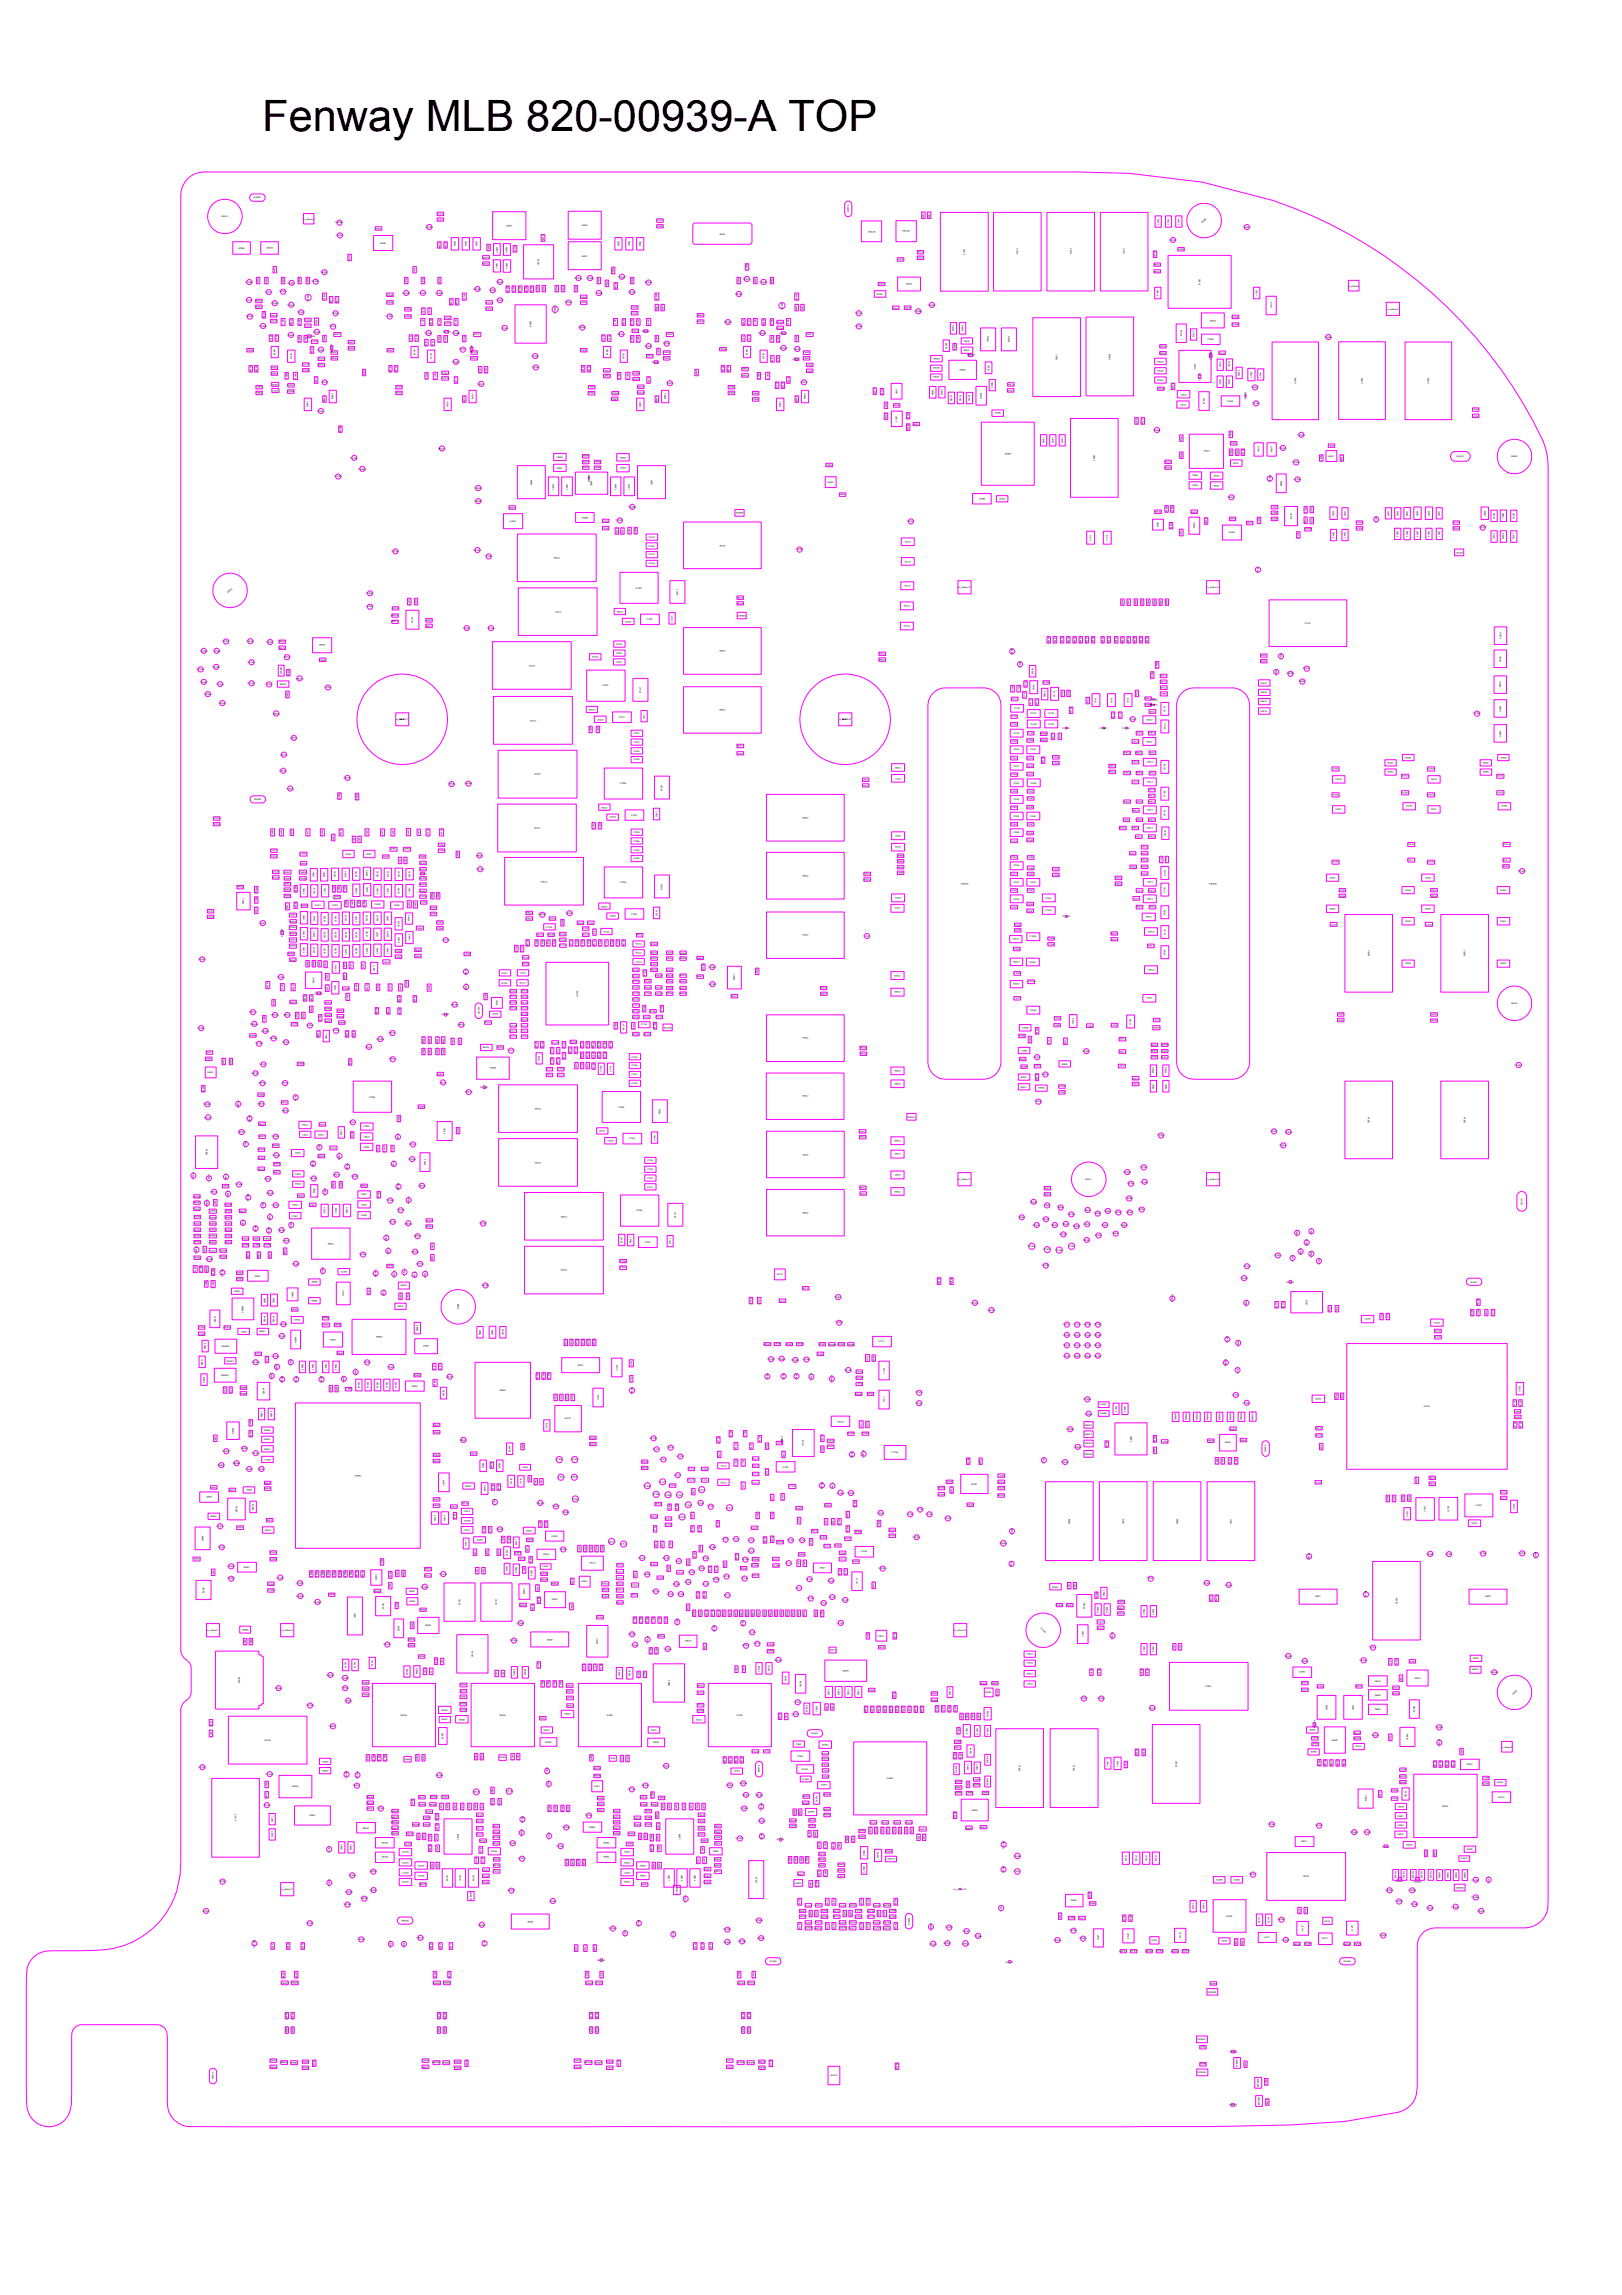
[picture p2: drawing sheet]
<svg xmlns="http://www.w3.org/2000/svg" width="594mm" height="841mm" viewBox="0 0 594 841" stroke-linecap="round" stroke-linejoin="round" font-family="sans-serif">
<defs><g id="words">
<text font-size="15.8" x="96" y="47.9">Fenway MLB 820-00939-A TOP</text>
<g font-size=".8">
<text x="92.9" y="72.7">SL0409</text>
<text x="310.4" y="75.2" transform="rotate(90 310.4 75.2)">SL0410</text>
<text x="337.9" y="77.7" transform="rotate(90 337.9 77.7)">CC202</text>
<text x="340" y="77.7" transform="rotate(90 340 77.7)">CC203</text>
<text x="81.2" y="79.6">B0414</text>
<text x="110.8" y="80.5">no_refdes+6</text>
<text x="122.8" y="81.9">TPC6D3</text>
<text x="139.8" y="83.5" transform="rotate(-180 139.8 83.5)">C5600</text>
<text x="155.8" y="83.5">TPC492</text>
<text x="162.6" y="80.2" transform="rotate(-180 162.6 80.2)">CC317</text>
<text x="162.6" y="78.1" transform="rotate(-180 162.6 78.1)">CC316</text>
<text x="187.6" y="82.4" transform="rotate(-180 187.6 82.4)">L9030</text>
<text x="213.1" y="82.8">L9020</text>
<text x="240.5" y="81.1">CC313</text>
<text x="240.5" y="83.2">CC364</text>
<text x="424.5" y="82.3" transform="rotate(-90 424.5 82.3)">C7542</text>
<text x="428.2" y="82.3" transform="rotate(-90 428.2 82.3)">C7543</text>
<text x="432.1" y="82.3" transform="rotate(-90 432.1 82.3)">C7544</text>
<text x="440.4" y="81.8" transform="rotate(-45 440.4 81.8)">B0406</text>
<text x="455.3" y="83.5">TPC6F5</text>
<text x="123" y="86.6">TPC6D0</text>
<text x="139.2" y="89.4">U5600</text>
<text x="160.7" y="88.5" transform="rotate(90 160.7 88.5)">CC204</text>
<text x="162.9" y="88.5" transform="rotate(90 162.9 88.5)">CC205</text>
<text x="166.4" y="88.2" transform="rotate(90 166.4 88.2)">C9033</text>
<text x="170.3" y="88.2" transform="rotate(90 170.3 88.2)">C9034</text>
<text x="174.3" y="88.2" transform="rotate(90 174.3 88.2)">C9035</text>
<text x="199.1" y="88.4" transform="rotate(-90 199.1 88.4)">C9005</text>
<text x="226.2" y="88.2" transform="rotate(90 226.2 88.2)">C9023</text>
<text x="230.2" y="88.2" transform="rotate(90 230.2 88.2)">C9021</text>
<text x="234.2" y="88.2" transform="rotate(90 234.2 88.2)">C9020</text>
<text x="263.5" y="86">J8500</text>
<text x="320.6" y="84.5" transform="rotate(-180 320.6 84.5)">SP1901</text>
<text x="333.2" y="84.4" transform="rotate(-180 333.2 84.4)">SP1900</text>
<text x="428.2" y="88.3">TPC522</text>
<text x="87.2" y="91.2">QC906</text>
<text x="100" y="90.6" transform="rotate(-180 100 90.6)">QC902</text>
<text x="128.3" y="95.6" transform="rotate(-90 128.3 95.6)">RE010</text>
<text x="179.2" y="94" transform="rotate(-180 179.2 94)">CC207</text>
<text x="179.2" y="91.8" transform="rotate(-90 179.2 91.8)">R9030</text>
<text x="182.3" y="92.6" transform="rotate(-90 182.3 92.6)">C9003</text>
<text x="185.9" y="92.6" transform="rotate(-90 185.9 92.6)">C9004</text>
<text x="188.9" y="92.3" transform="rotate(-90 188.9 92.3)">C9002</text>
<text x="213.1" y="94">L9021</text>
<text x="328.7" y="95.4">C1976</text>
<text x="338.3" y="92.1" transform="rotate(-180 338.3 92.1)">C7300</text>
<text x="338.3" y="94.2" transform="rotate(-180 338.3 94.2)">C7301</text>
<text x="352.9" y="91.1" transform="rotate(90 352.9 91.1)">C7513</text>
<text x="372.4" y="91" transform="rotate(90 372.4 91)">C7512</text>
<text x="391.9" y="91" transform="rotate(90 391.9 91)">C7510</text>
<text x="411.4" y="91" transform="rotate(90 411.4 91)">C7511</text>
<text x="422.7" y="91.9" transform="rotate(90 422.7 91.9)">CC201</text>
<text x="431.4" y="91.6">CC200</text>
<text x="94.2" y="101.6" transform="rotate(90 94.2 101.6)">R8603</text>
<text x="100.3" y="97.6" transform="rotate(90 100.3 97.6)">R8500</text>
<text x="117.3" y="100">TPC6B1</text>
<text x="151.6" y="97.6" transform="rotate(90 151.6 97.6)">R8501</text>
<text x="160.7" y="101.6" transform="rotate(90 160.7 101.6)">R8708</text>
<text x="179.2" y="96.3" transform="rotate(-180 179.2 96.3)">CC206</text>
<text x="181.7" y="96.3" transform="rotate(90 181.7 96.3)">C9001</text>
<text x="185.4" y="96.3" transform="rotate(90 185.4 96.3)">C9000</text>
<text x="197.5" y="97.1" transform="rotate(-90 197.5 97.1)">U9000</text>
<text x="224.9" y="100.3" transform="rotate(-90 224.9 100.3)">R9020</text>
<text x="226.3" y="101.7">TPC6C6</text>
<text x="273.3" y="96.6" transform="rotate(90 273.3 96.6)">R8503</text>
<text x="276.4" y="101.6" transform="rotate(90 276.4 101.6)">R8908</text>
<text x="282.4" y="101.6" transform="rotate(90 282.4 101.6)">R8909</text>
<text x="425.1" y="99.2" transform="rotate(-180 425.1 99.2)">CC354</text>
<text x="425.1" y="96.7" transform="rotate(-180 425.1 96.7)">CC350</text>
<text x="89.8" y="103.7">TPC606</text>
<text x="96.9" y="107.3">TPC615</text>
<text x="97.9" y="104" transform="rotate(-90 97.9 104)">R8605</text>
<text x="102.2" y="107.1">TPC6C0</text>
<text x="104" y="104" transform="rotate(-90 104 104)">R8609</text>
<text x="105.2" y="103.9">TPC6C1</text>
<text x="110" y="104" transform="rotate(-90 110 104)">R8608</text>
<text x="113" y="104" transform="rotate(-90 113 104)">R8620</text>
<text x="114.1" y="103.5">TPC608</text>
<text x="147.3" y="107.6">TPC613</text>
<text x="149.1" y="104" transform="rotate(-90 149.1 104)">R8705</text>
<text x="153.3" y="107.6">TPC6C3</text>
<text x="155.2" y="104" transform="rotate(-90 155.2 104)">R8709</text>
<text x="159.4" y="107.6">TPC6C2</text>
<text x="173.3" y="106.2">TPC6B0</text>
<text x="179" y="106.6">TPC604</text>
<text x="181.7" y="103.6">TPC685</text>
<text x="185.7" y="104.8" transform="rotate(90 185.7 104.8)">R9000</text>
<text x="187.9" y="104.8" transform="rotate(90 187.9 104.8)">C9007</text>
<text x="190.2" y="104.8" transform="rotate(90 190.2 104.8)">C9008</text>
<text x="192.4" y="104.8" transform="rotate(90 192.4 104.8)">R9005</text>
<text x="194.5" y="104.8" transform="rotate(90 194.5 104.8)">C9009</text>
<text x="196.7" y="104.6" transform="rotate(90 196.7 104.6)">R9011</text>
<text x="198.9" y="104.6" transform="rotate(90 198.9 104.6)">R9012</text>
<text x="204.2" y="107" transform="rotate(-90 204.2 107)">R9006</text>
<text x="206.5" y="107" transform="rotate(-90 206.5 107)">R9010</text>
<text x="210.4" y="102.1">TPC603</text>
<text x="211.2" y="107" transform="rotate(-90 211.2 107)">R9088</text>
<text x="214.7" y="102.2">TPC601</text>
<text x="217.9" y="107.6">TPC666</text>
<text x="219.6" y="104" transform="rotate(-90 219.6 104)">R8805</text>
<text x="222.6" y="105" transform="rotate(-90 222.6 105)">R8502</text>
<text x="225.8" y="105.9" transform="rotate(-90 225.8 105.9)">R8809</text>
<text x="230" y="107.3">TPC6C4</text>
<text x="231.8" y="104" transform="rotate(-90 231.8 104)">R8808</text>
<text x="236.1" y="103.8">TPC6A3</text>
<text x="269.2" y="108">TPC696</text>
<text x="270.8" y="104" transform="rotate(-90 270.8 104)">R8905</text>
<text x="272" y="102.6">TPC6C5</text>
<text x="278.1" y="103.6">TPC6C7</text>
<text x="321.1" y="108">R1902</text>
<text x="324" y="103.8" transform="rotate(-180 324 103.8)">C1975</text>
<text x="334.1" y="103.8" transform="rotate(-180 334.1 103.8)">D1900</text>
<text x="423.8" y="106.2" transform="rotate(90 423.8 106.2)">R7519</text>
<text x="439.1" y="102.1" transform="rotate(90 439.1 102.1)">Q7510</text>
<text x="460" y="106.2" transform="rotate(90 460 106.2)">C7517</text>
<text x="493.6" y="105">no_refdes+4</text>
<text x="89.7" y="110.2">TPC4L2</text>
<text x="96.1" y="110" transform="rotate(-180 96.1 110)">CD938</text>
<text x="96.1" y="112.1" transform="rotate(-180 96.1 112.1)">CD933</text>
<text x="99.1" y="111.4">TPC6A9</text>
<text x="105.2" y="112">TPC6A8</text>
<text x="113.1" y="110.7" transform="rotate(-90 113.1 110.7)">TPA8601</text>
<text x="119.1" y="109.9" transform="rotate(-90 119.1 109.9)">C8649</text>
<text x="121" y="108.7" transform="rotate(90 121 108.7)">CC396</text>
<text x="123.1" y="108.7" transform="rotate(90 123.1 108.7)">CC397</text>
<text x="141.6" y="111.1">CD945</text>
<text x="141.6" y="108.3">CD946</text>
<text x="148.3" y="113.7">CD936</text>
<text x="165" y="109.4" transform="rotate(90 165 109.4)">CC395</text>
<text x="167.1" y="109.4" transform="rotate(90 167.1 109.4)">CC394</text>
<text x="170.3" y="109.9" transform="rotate(-90 170.3 109.9)">C8749</text>
<text x="180.4" y="110.5" transform="rotate(-180 180.4 110.5)">CC315</text>
<text x="180.4" y="112.8" transform="rotate(-180 180.4 112.8)">CC314</text>
<text x="181.7" y="110.3">TPC607</text>
<text x="206.8" y="111.2">TPC6A5</text>
<text x="212.5" y="109.1">CD940</text>
<text x="212.5" y="111.2">CD941</text>
<text x="231.2" y="113">CC367</text>
<text x="240.3" y="111.4" transform="rotate(90 240.3 111.4)">CC392</text>
<text x="240.9" y="109.9" transform="rotate(-90 240.9 109.9)">C8849</text>
<text x="242.4" y="111.4" transform="rotate(90 242.4 111.4)">CC393</text>
<text x="286.7" y="113.6" transform="rotate(-90 286.7 113.6)">TPA8901</text>
<text x="291.5" y="111.4" transform="rotate(90 291.5 111.4)">CC390</text>
<text x="292.1" y="109.9" transform="rotate(-90 292.1 109.9)">C8949</text>
<text x="293.6" y="111.4" transform="rotate(90 293.6 111.4)">CC391</text>
<text x="326.9" y="113.1">R1931</text>
<text x="333.6" y="112.5" transform="rotate(-180 333.6 112.5)">R1932</text>
<text x="339.9" y="112">TPC6D7</text>
<text x="465.3" y="110.8" transform="rotate(90 465.3 110.8)">R7517</text>
<text x="508" y="113.5">no_refdes+8</text>
<text x="90" y="116.3">TPC6B3</text>
<text x="94.8" y="119.7">TPC6A6</text>
<text x="96.9" y="116.5" transform="rotate(-90 96.9 116.5)">R8600</text>
<text x="101.5" y="117.4" transform="rotate(-180 101.5 117.4)">CC375</text>
<text x="101.5" y="115.3" transform="rotate(-180 101.5 115.3)">CC368</text>
<text x="103.4" y="116.9" transform="rotate(90 103.4 116.9)">C8611</text>
<text x="107" y="119.2" transform="rotate(-90 107 119.2)">R8604</text>
<text x="108.8" y="114.8">TPC6A7</text>
<text x="109.5" y="116.9" transform="rotate(90 109.5 116.9)">C8614</text>
<text x="111.5" y="119.7">CC377</text>
<text x="111.5" y="117.5">CC370</text>
<text x="115.7" y="116.7" transform="rotate(90 115.7 116.7)">C8650</text>
<text x="121.5" y="115.1">TPC689</text>
<text x="141.2" y="116.3">TPC6B5</text>
<text x="148.3" y="116.3">CD935</text>
<text x="154.6" y="116.9" transform="rotate(90 154.6 116.9)">C8711</text>
<text x="155.4" y="115.3" transform="rotate(-90 155.4 115.3)">CC372</text>
<text x="157.6" y="115.3" transform="rotate(-90 157.6 115.3)">CC379</text>
<text x="158.2" y="119.2" transform="rotate(-90 158.2 119.2)">R8704</text>
<text x="160.7" y="116.9" transform="rotate(90 160.7 116.9)">C8714</text>
<text x="162.7" y="116.8">CC365</text>
<text x="162.7" y="118.9">CC376</text>
<text x="166.7" y="116.9" transform="rotate(90 166.7 116.9)">C8750</text>
<text x="194.1" y="117.5" transform="rotate(90 194.1 117.5)">C9006</text>
<text x="203.6" y="115" transform="rotate(-90 203.6 115)">TPA9000</text>
<text x="225.1" y="116.9" transform="rotate(90 225.1 116.9)">C8811</text>
<text x="228.8" y="119.2" transform="rotate(-90 228.8 119.2)">R8804</text>
<text x="231.2" y="115.1">CC378</text>
<text x="231.2" y="116.9" transform="rotate(90 231.2 116.9)">C8814</text>
<text x="234.1" y="119.2" transform="rotate(-90 234.1 119.2)">CC347</text>
<text x="237.3" y="116.9" transform="rotate(90 237.3 116.9)">C8850</text>
<text x="255.4" y="118.1">R9003</text>
<text x="255.4" y="115.9">R9004</text>
<text x="265.1" y="118.3">TPC6B9</text>
<text x="272" y="116.8" transform="rotate(90 272 116.8)">CC369</text>
<text x="274.1" y="116.7" transform="rotate(90 274.1 116.7)">CC3A0</text>
<text x="276.4" y="116.9" transform="rotate(90 276.4 116.9)">C8911</text>
<text x="280" y="119.2" transform="rotate(-90 280 119.2)">R8904</text>
<text x="282.4" y="116.9" transform="rotate(90 282.4 116.9)">C8914</text>
<text x="284.5" y="118.3">CC344</text>
<text x="288.5" y="116.9" transform="rotate(90 288.5 116.9)">C8950</text>
<text x="313.1" y="115.1">TPC6C9</text>
<text x="313.1" y="119.9">TPC6C8</text>
<text x="334.9" y="114.4">TPC6E0</text>
<text x="348.9" y="119.2" transform="rotate(90 348.9 119.2)">R8355</text>
<text x="352.3" y="119.2" transform="rotate(90 352.3 119.2)">R8350</text>
<text x="445.3" y="117.1" transform="rotate(-180 445.3 117.1)">R7500</text>
<text x="451.2" y="116.4">CC3B9</text>
<text x="451.2" y="119.2">CC3B8</text>
<text x="99.6" y="125.2" transform="rotate(-90 99.6 125.2)">CC323</text>
<text x="101.7" y="125.2" transform="rotate(-90 101.7 125.2)">CC326</text>
<text x="105.2" y="123">TPC697</text>
<text x="109.5" y="123.1" transform="rotate(90 109.5 123.1)">C8645</text>
<text x="111.8" y="123.1" transform="rotate(90 111.8 123.1)">C8644</text>
<text x="112.6" y="123.5">XW8600</text>
<text x="114" y="125.5">CC334</text>
<text x="114.6" y="121.9">TPC6B2</text>
<text x="119.1" y="125.3" transform="rotate(-90 119.1 125.3)">R8606</text>
<text x="120.6" y="120">TPC4I4</text>
<text x="122.4" y="122.9">C8637</text>
<text x="127.5" y="125.7">R9001</text>
<text x="150.8" y="125.2" transform="rotate(-90 150.8 125.2)">CC321</text>
<text x="152.9" y="125.2" transform="rotate(-90 152.9 125.2)">CC322</text>
<text x="155.5" y="122.3">TPC698</text>
<text x="155.9" y="124.4" transform="rotate(90 155.9 124.4)">CC333</text>
<text x="158.2" y="124.4" transform="rotate(90 158.2 124.4)">CC308</text>
<text x="160.7" y="123.1" transform="rotate(90 160.7 123.1)">C8745</text>
<text x="162.9" y="123.1" transform="rotate(90 162.9 123.1)">C8744</text>
<text x="165.1" y="121.3" transform="rotate(-180 165.1 121.3)">XW8700</text>
<text x="165.5" y="122.3">TPC6B6</text>
<text x="170.3" y="125.3" transform="rotate(-90 170.3 125.3)">R8706</text>
<text x="173.7" y="122.9">C8737</text>
<text x="183.4" y="120.4">TPC605</text>
<text x="211.8" y="120.3">TPC6B7</text>
<text x="221.3" y="125.2" transform="rotate(-90 221.3 125.2)">CC319</text>
<text x="223.4" y="125.2" transform="rotate(-90 223.4 125.2)">CC320</text>
<text x="226.1" y="122.7">TPC6A1</text>
<text x="231.2" y="123.1" transform="rotate(90 231.2 123.1)">C8845</text>
<text x="233.5" y="123.1" transform="rotate(90 233.5 123.1)">C8844</text>
<text x="233.8" y="120.9" transform="rotate(-180 233.8 120.9)">CC346</text>
<text x="235" y="121.6">XW8800</text>
<text x="240.9" y="125.3" transform="rotate(-90 240.9 125.3)">R8806</text>
<text x="244.2" y="122.9">C8837</text>
<text x="272.5" y="125.2" transform="rotate(-90 272.5 125.2)">CC327</text>
<text x="274.7" y="125.2" transform="rotate(-90 274.7 125.2)">CC318</text>
<text x="277.8" y="122.3">TPC6A0</text>
<text x="282.4" y="123.1" transform="rotate(90 282.4 123.1)">C8944</text>
<text x="284.5" y="120.4">CC345</text>
<text x="284.7" y="123.1" transform="rotate(90 284.7 123.1)">C8945</text>
<text x="285.5" y="122.4">XW8900</text>
<text x="292.1" y="125.3" transform="rotate(-90 292.1 125.3)">R8906</text>
<text x="295.4" y="122.9">C8937</text>
<text x="353" y="125.2">C8350</text>
<text x="361.6" y="123.2" transform="rotate(90 361.6 123.2)">R8361</text>
<text x="369.2" y="123.2" transform="rotate(90 369.2 123.2)">R8360</text>
<text x="432.4" y="120.9" transform="rotate(90 432.4 120.9)">R7516</text>
<text x="436.9" y="121.4" transform="rotate(90 436.9 121.4)">C7516</text>
<text x="442.3" y="124.7">C7500</text>
<text x="485.1" y="123.8">TPC524</text>
<text x="90.3" y="128.6">CD948</text>
<text x="100.3" y="127.9" transform="rotate(90 100.3 127.9)">C8636</text>
<text x="106.4" y="129.4" transform="rotate(90 106.4 129.4)">C8610</text>
<text x="114" y="127" transform="rotate(90 114 127)">CC335</text>
<text x="116.2" y="128.5">TPC609</text>
<text x="119" y="131.2" transform="rotate(-180 119 131.2)">CC304</text>
<text x="121.2" y="129.5">C8647</text>
<text x="121.2" y="131.6">C8646</text>
<text x="121.8" y="128.9" transform="rotate(-90 121.8 128.9)">XW8601</text>
<text x="127.5" y="128">R9002</text>
<text x="141.7" y="128.6">CD947</text>
<text x="151.6" y="127.9" transform="rotate(90 151.6 127.9)">C8736</text>
<text x="157.6" y="129.4" transform="rotate(90 157.6 129.4)">C8710</text>
<text x="168.1" y="128.4">TPC610</text>
<text x="172.5" y="129.5">C8747</text>
<text x="172.5" y="131.6">C8746</text>
<text x="172.5" y="126.4" transform="rotate(90 172.5 126.4)">XW8701</text>
<text x="194.6" y="130.8">TPC699</text>
<text x="212.5" y="128.6">CD943</text>
<text x="222.1" y="127.9" transform="rotate(90 222.1 127.9)">C8836</text>
<text x="228.2" y="129.4" transform="rotate(90 228.2 129.4)">C8810</text>
<text x="236.1" y="127.1">TPC6B4</text>
<text x="239.2" y="130.2" transform="rotate(-180 239.2 130.2)">CC307</text>
<text x="241.5" y="130.1" transform="rotate(-90 241.5 130.1)">CC306</text>
<text x="242.7" y="126.2">TPC620</text>
<text x="243" y="131.6">C8847</text>
<text x="243" y="129.5">C8846</text>
<text x="263.6" y="128.2">CD942</text>
<text x="273.3" y="127.9" transform="rotate(90 273.3 127.9)">C8936</text>
<text x="279.4" y="129.4" transform="rotate(90 279.4 129.4)">C8910</text>
<text x="282.6" y="130.2" transform="rotate(90 282.6 130.2)">CC3A2</text>
<text x="284.7" y="130.2" transform="rotate(90 284.7 130.2)">CC371</text>
<text x="285.5" y="127.8">TPC6B8</text>
<text x="290.2" y="131.9">XW8901</text>
<text x="290.6" y="128.1">TPC621</text>
<text x="294.2" y="131.6">C8947</text>
<text x="294.2" y="129.5">C8946</text>
<text x="344.2" y="131.2" transform="rotate(-180 344.2 131.2)">R8362</text>
<text x="346.9" y="127.9" transform="rotate(-90 346.9 127.9)">C8365</text>
<text x="349.9" y="128.2" transform="rotate(-90 349.9 128.2)">R8302</text>
<text x="353" y="128.6">R8351</text>
<text x="357" y="129.9" transform="rotate(-180 357 129.9)">XW8360</text>
<text x="406.7" y="131.8" transform="rotate(-90 406.7 131.8)">C8330</text>
<text x="424.8" y="127.2">R7541</text>
<text x="424.8" y="129.7">R7542</text>
<text x="443.7" y="131.8" transform="rotate(-90 443.7 131.8)">XW7517</text>
<text x="446.4" y="129.6">R7510</text>
<text x="92.1" y="136.3" transform="rotate(-90 92.1 136.3)">C8604</text>
<text x="94.1" y="136.3" transform="rotate(-90 94.1 136.3)">C8603</text>
<text x="101.8" y="136.6" transform="rotate(-180 101.8 136.6)">CD955</text>
<text x="101.8" y="134.5" transform="rotate(-180 101.8 134.5)">CD953</text>
<text x="104.7" y="136.6" transform="rotate(90 104.7 136.6)">C8615</text>
<text x="108" y="136.6" transform="rotate(90 108 136.6)">C8612</text>
<text x="110.7" y="133.9">CC373</text>
<text x="110.7" y="135.9">CC366</text>
<text x="119" y="133.5" transform="rotate(-180 119 133.5)">CC305</text>
<text x="133.1" y="135.3" transform="rotate(90 133.1 135.3)">R8640</text>
<text x="143.3" y="136.3" transform="rotate(-90 143.3 136.3)">C8704</text>
<text x="145.4" y="136.3" transform="rotate(-90 145.4 136.3)">C8703</text>
<text x="156" y="136.6" transform="rotate(90 156 136.6)">C8715</text>
<text x="159.2" y="136.6" transform="rotate(90 159.2 136.6)">C8712</text>
<text x="161.8" y="136.9">CC381</text>
<text x="165.5" y="132.9">TPC602</text>
<text x="175.6" y="134.2" transform="rotate(90 175.6 134.2)">CC3A4</text>
<text x="177.7" y="134.2" transform="rotate(90 177.7 134.2)">CC3A5</text>
<text x="194.7" y="134.9">TPC6A2</text>
<text x="213.9" y="136.3" transform="rotate(-90 213.9 136.3)">C8804</text>
<text x="216" y="136.3" transform="rotate(-90 216 136.3)">C8803</text>
<text x="223.5" y="135.4" transform="rotate(-180 223.5 135.4)">CD931</text>
<text x="223.5" y="137.5" transform="rotate(-180 223.5 137.5)">CD937</text>
<text x="226.5" y="136.6" transform="rotate(90 226.5 136.6)">C8815</text>
<text x="229.7" y="136.6" transform="rotate(90 229.7 136.6)">C8812</text>
<text x="231.8" y="137.1">CC380</text>
<text x="238.8" y="133">XW8801</text>
<text x="254.8" y="135.3" transform="rotate(90 254.8 135.3)">R8840</text>
<text x="265.1" y="136.3" transform="rotate(-90 265.1 136.3)">C8904</text>
<text x="267.1" y="136.3" transform="rotate(-90 267.1 136.3)">C8903</text>
<text x="274.1" y="135" transform="rotate(-180 274.1 135)">CD930</text>
<text x="274.1" y="137.3" transform="rotate(-180 274.1 137.3)">CD932</text>
<text x="277.7" y="136.6" transform="rotate(90 277.7 136.6)">C8915</text>
<text x="280.9" y="136.6" transform="rotate(90 280.9 136.6)">C8912</text>
<text x="295.3" y="136.2">CC389</text>
<text x="295.3" y="134.1">CC388</text>
<text x="344.1" y="134.6" transform="rotate(-180 344.1 134.6)">R8356</text>
<text x="344.1" y="137.9" transform="rotate(-180 344.1 137.9)">C8355</text>
<text x="353.7" y="135.2" transform="rotate(-180 353.7 135.2)">U8360</text>
<text x="362.4" y="135.9" transform="rotate(-90 362.4 135.9)">C8361</text>
<text x="387.4" y="132" transform="rotate(-90 387.4 132)">C8391</text>
<text x="426.1" y="135.6" transform="rotate(-180 426.1 135.6)">R7535</text>
<text x="426.1" y="132.2" transform="rotate(-180 426.1 132.2)">R7536</text>
<text x="438" y="135.4" transform="rotate(-90 438 135.4)">U7500</text>
<text x="446.6" y="132.4" transform="rotate(90 446.6 132.4)">C7531</text>
<text x="450" y="132.4" transform="rotate(90 450 132.4)">R7531</text>
<text x="454.2" y="137.9" transform="rotate(-90 454.2 137.9)">R7530</text>
<text x="96.1" y="143.7" transform="rotate(-180 96.1 143.7)">C8602</text>
<text x="96.1" y="141.6" transform="rotate(-180 96.1 141.6)">C8601</text>
<text x="101.9" y="140.6" transform="rotate(-180 101.9 140.6)">C8500</text>
<text x="102.1" y="142.9" transform="rotate(-180 102.1 142.9)">C8501</text>
<text x="105.3" y="143.8">CD956</text>
<text x="105.3" y="141.5">CD957</text>
<text x="116.1" y="140.4" transform="rotate(-90 116.1 140.4)">C8613</text>
<text x="117.6" y="140.4">TPC4I1</text>
<text x="147.3" y="141.6" transform="rotate(-180 147.3 141.6)">C8701</text>
<text x="147.3" y="143.7" transform="rotate(-180 147.3 143.7)">C8702</text>
<text x="161.8" y="139">CC374</text>
<text x="167.3" y="140.4" transform="rotate(-90 167.3 140.4)">C8713</text>
<text x="174.8" y="141">TPC618</text>
<text x="217.8" y="143.8" transform="rotate(-180 217.8 143.8)">C8802</text>
<text x="217.8" y="141.6" transform="rotate(-180 217.8 141.6)">C8801</text>
<text x="231.7" y="139.1">CC3A1</text>
<text x="236" y="141.4" transform="rotate(-180 236 141.4)">CC399</text>
<text x="236.1" y="143.5" transform="rotate(-180 236.1 143.5)">CC3A3</text>
<text x="237.8" y="140.4" transform="rotate(-90 237.8 140.4)">C8813</text>
<text x="243.9" y="140.7">TPC611</text>
<text x="269.1" y="141.6" transform="rotate(-180 269.1 141.6)">C8901</text>
<text x="269.1" y="143.7" transform="rotate(-180 269.1 143.7)">C8902</text>
<text x="284.3" y="139.9" transform="rotate(90 284.3 139.9)">CC312</text>
<text x="286.4" y="139.9" transform="rotate(90 286.4 139.9)">CC398</text>
<text x="289.1" y="140.4" transform="rotate(-90 289.1 140.4)">C8913</text>
<text x="293" y="140.4">TPC612</text>
<text x="344.7" y="142.6" transform="rotate(90 344.7 142.6)">C8300</text>
<text x="363.1" y="139.9" transform="rotate(90 363.1 139.9)">C8360</text>
<text x="371.3" y="142.8" transform="rotate(-180 371.3 142.8)">C7304</text>
<text x="371.4" y="140.6" transform="rotate(-180 371.4 140.6)">C7305</text>
<text x="423.8" y="139.6">R7540</text>
<text x="426.4" y="142.2" transform="rotate(-180 426.4 142.2)">R7557</text>
<text x="429.3" y="140.4" transform="rotate(90 429.3 140.4)">R7556</text>
<text x="439.7" y="139.6" transform="rotate(-90 439.7 139.6)">XW7500</text>
<text x="446.6" y="138.7" transform="rotate(90 446.6 138.7)">C7527</text>
<text x="450" y="138.7" transform="rotate(90 450 138.7)">C7530</text>
<text x="455.9" y="143.5" transform="rotate(90 455.9 143.5)">XW7502</text>
<text x="458.2" y="142.3">TPC542</text>
<text x="458.6" y="138.5" transform="rotate(-90 458.6 138.5)">C7522</text>
<text x="462" y="138.5" transform="rotate(-90 462 138.5)">C7541</text>
<text x="474.7" y="140.7" transform="rotate(-90 474.7 140.7)">C7509</text>
<text x="499.1" y="140.7" transform="rotate(-90 499.1 140.7)">C7562</text>
<text x="523.4" y="140.7" transform="rotate(-90 523.4 140.7)">C7560</text>
<text x="112.4" y="147" transform="rotate(90 112.4 147)">C8632</text>
<text x="119.1" y="147.4" transform="rotate(-90 119.1 147.4)">R8602</text>
<text x="121.6" y="144.1" transform="rotate(90 121.6 144.1)">C8648</text>
<text x="163.7" y="147" transform="rotate(90 163.7 147)">C8732</text>
<text x="170.3" y="147.4" transform="rotate(-90 170.3 147.4)">R8702</text>
<text x="172.8" y="144.1" transform="rotate(90 172.8 144.1)">C8748</text>
<text x="223.9" y="146.4">CD951</text>
<text x="224.1" y="144.4">CD952</text>
<text x="234.3" y="147" transform="rotate(90 234.3 147)">C8832</text>
<text x="240.9" y="147.4" transform="rotate(-90 240.9 147.4)">R8802</text>
<text x="243.3" y="144.1" transform="rotate(90 243.3 144.1)">C8848</text>
<text x="275.5" y="146.7">CD950</text>
<text x="275.5" y="144.4">CD958</text>
<text x="285.5" y="147" transform="rotate(90 285.5 147)">C8932</text>
<text x="292.1" y="147.4" transform="rotate(-90 292.1 147.4)">R8902</text>
<text x="294.6" y="144.1" transform="rotate(90 294.6 144.1)">C8948</text>
<text x="320.6" y="144.5" transform="rotate(-90 320.6 144.5)">C8376</text>
<text x="323.3" y="144.7" transform="rotate(-90 323.3 144.7)">R8359</text>
<text x="324.8" y="149.7" transform="rotate(-90 324.8 149.7)">R8390</text>
<text x="327.2" y="148.9">C8396</text>
<text x="328.7" y="144.6" transform="rotate(-90 328.7 144.6)">U8311</text>
<text x="341.9" y="144.9" transform="rotate(-90 341.9 144.9)">R8380</text>
<text x="348.7" y="147" transform="rotate(-90 348.7 147)">R8381</text>
<text x="352" y="147" transform="rotate(-90 352 147)">R8322</text>
<text x="355.3" y="147" transform="rotate(-90 355.3 147)">C8336</text>
<text x="359.7" y="146.2" transform="rotate(-90 359.7 146.2)">R8336</text>
<text x="434.4" y="147.9" transform="rotate(-180 434.4 147.9)">C7571</text>
<text x="434.7" y="144.2" transform="rotate(-180 434.7 144.2)">C7501</text>
<text x="440.7" y="145.8" transform="rotate(90 440.7 145.8)">C7525</text>
<text x="449.5" y="147.3">C7526</text>
<text x="458.6" y="148.1">TPC541</text>
<text x="116.1" y="150.9">TPC614</text>
<text x="324.2" y="151.4" transform="rotate(90 324.2 151.4)">C8390</text>
<text x="328.2" y="152.3" transform="rotate(90 328.2 152.3)">U8312</text>
<text x="332.3" y="155.4" transform="rotate(90 332.3 155.4)">R8392</text>
<text x="332.9" y="153.5" transform="rotate(-90 332.9 153.5)">C8395</text>
<text x="334.4" y="155.6">R8391</text>
<text x="366.6" y="151.2" transform="rotate(-180 366.6 151.2)">R8330</text>
<text x="416" y="153" transform="rotate(90 416 153)">CC224</text>
<text x="418.3" y="153" transform="rotate(90 418.3 153)">CC225</text>
<text x="539.2" y="152.7">CC3D1</text>
<text x="539.2" y="150.4">CC3D0</text>
<text x="124.4" y="156.1" transform="rotate(90 124.4 156.1)">R4886</text>
<text x="381.9" y="160.2" transform="rotate(90 381.9 160.2)">C8392</text>
<text x="385.3" y="160.2" transform="rotate(90 385.3 160.2)">C8332</text>
<text x="388.8" y="160.2" transform="rotate(90 388.8 160.2)">C8331</text>
<text x="422.3" y="157.8">TPC686</text>
<text x="433" y="161.7" transform="rotate(-90 433 161.7)">C7563</text>
<text x="451.1" y="160.4" transform="rotate(-90 451.1 160.4)">R4932</text>
<text x="475.1" y="159.6">TPC5C8</text>
<text x="163.3" y="164" transform="rotate(-180 163.3 164)">TPC558</text>
<text x="203.9" y="167.8">C9086</text>
<text x="215.7" y="166.9" transform="rotate(-180 215.7 166.9)">R9080</text>
<text x="229.4" y="167.3" transform="rotate(-180 229.4 167.3)">C9093</text>
<text x="370.3" y="166" transform="rotate(-180 370.3 166)">Q8330</text>
<text x="400.6" y="166.7" transform="rotate(90 400.6 166.7)">C8335</text>
<text x="443.1" y="165" transform="rotate(-180 443.1 165)">U7501</text>
<text x="450.7" y="162.8">R7554</text>
<text x="451.2" y="166.9" transform="rotate(-90 451.2 166.9)">C7568</text>
<text x="453.5" y="166.9" transform="rotate(-90 453.5 166.9)">R7552</text>
<text x="455" y="164.5" transform="rotate(90 455 164.5)">R7553</text>
<text x="460.8" y="163.5" transform="rotate(90 460.8 163.5)">D7501</text>
<text x="465.5" y="163.5" transform="rotate(90 465.5 163.5)">D7500</text>
<text x="468.4" y="164.5">TPC6H3</text>
<text x="483.6" y="166.7" transform="rotate(90 483.6 166.7)">R4943</text>
<text x="486.5" y="167.4">U4951</text>
<text x="488.9" y="163" transform="rotate(-180 488.9 163)">C4951</text>
<text x="533.5" y="167.5">SL0413</text>
<text x="553.6" y="167.6">B0409</text>
<text x="128.3" y="168.1">TPC561</text>
<text x="131.2" y="172.1">TPC6A4</text>
<text x="203.9" y="171.7">C9087</text>
<text x="213.4" y="171.6">R9081</text>
<text x="215.7" y="169" transform="rotate(-180 215.7 169)">C9085</text>
<text x="217.7" y="171.6">C9082</text>
<text x="220" y="169" transform="rotate(-180 220 169)">R9083</text>
<text x="229.4" y="171.3" transform="rotate(-180 229.4 171.3)">C9091</text>
<text x="302.5" y="170.7">C4920</text>
<text x="429.2" y="168.9" transform="rotate(-180 429.2 168.9)">CC3C9</text>
<text x="429.2" y="171.1" transform="rotate(-180 429.2 171.1)">CC3C8</text>
<text x="433" y="168" transform="rotate(-90 433 168)">R7555</text>
<text x="451.6" y="170">R7551</text>
<text x="473.2" y="169.7">TPC6H2</text>
<text x="491.7" y="169" transform="rotate(-90 491.7 169)">R4944</text>
<text x="122.4" y="174.9">TPC559</text>
<text x="173.7" y="179.1">TPC6D5</text>
<text x="194.9" y="177.8" transform="rotate(-90 194.9 177.8)">L9080</text>
<text x="203" y="179.4" transform="rotate(-90 203 179.4)">C9073</text>
<text x="207.9" y="179.4" transform="rotate(-90 207.9 179.4)">C9081</text>
<text x="216" y="176.7" transform="rotate(-90 216 176.7)">XW9000</text>
<text x="216.9" y="178.3" transform="rotate(-90 216.9 178.3)">U9080</text>
<text x="225.8" y="179.4" transform="rotate(-90 225.8 179.4)">C9080</text>
<text x="230.7" y="179.4" transform="rotate(-90 230.7 179.4)">C9074</text>
<text x="238.9" y="177.8" transform="rotate(-90 238.9 177.8)">L9081</text>
<text x="303.1" y="177">U4920</text>
<text x="436.6" y="174.5">C7564</text>
<text x="436.6" y="178.2">C7565</text>
<text x="446.7" y="177.7" transform="rotate(-180 446.7 177.7)">C7566</text>
<text x="446.7" y="174" transform="rotate(-180 446.7 174)">C7567</text>
<text x="465.4" y="176.7" transform="rotate(-90 465.4 176.7)">TPC5I5</text>
<text x="469.6" y="178.3" transform="rotate(-90 469.6 178.3)">R5590</text>
<text x="473.8" y="176">TPC518</text>
<text x="173.7" y="183.9">TPC6D6</text>
<text x="188.8" y="185.7" transform="rotate(-180 188.8 185.7)">C5620</text>
<text x="307.4" y="181.6">R4942</text>
<text x="360.8" y="182.5" transform="rotate(-180 360.8 182.5)">R8337</text>
<text x="368.2" y="182.5" transform="rotate(-180 368.2 182.5)">C8337</text>
<text x="427" y="185.4" transform="rotate(90 427 185.4)">R8246</text>
<text x="429.1" y="185.4" transform="rotate(90 429.1 185.4)">R8247</text>
<text x="449.6" y="182.5">TPC521</text>
<text x="468" y="185.5" transform="rotate(-180 468 185.5)">C5371</text>
<text x="477.9" y="185.7" transform="rotate(90 477.9 185.7)">R5312</text>
<text x="186.8" y="191.3">U5620</text>
<text x="215.4" y="189.3" transform="rotate(-180 215.4 189.3)">R5620</text>
<text x="220.6" y="191.1">CC357</text>
<text x="225.6" y="191">TPC552</text>
<text x="230.1" y="186">TPC526</text>
<text x="272.4" y="187.6" transform="rotate(-180 272.4 187.6)">XW5930</text>
<text x="332.1" y="191.4">TPC4F3</text>
<text x="423.8" y="191.1" transform="rotate(90 423.8 191.1)">U8245</text>
<text x="425.3" y="187.2" transform="rotate(-180 425.3 187.2)">C8245</text>
<text x="436.2" y="187.8">C8240</text>
<text x="437.1" y="191.5" transform="rotate(90 437.1 191.5)">U8240</text>
<text x="452.6" y="189.9" transform="rotate(-180 452.6 189.9)">C5590</text>
<text x="459" y="191.4" transform="rotate(-180 459 191.4)">CC3D2</text>
<text x="468" y="189.9" transform="rotate(-180 468 189.9)">R5370</text>
<text x="468" y="187.6" transform="rotate(-180 468 187.6)">R5371</text>
<text x="472.6" y="188" transform="rotate(90 472.6 188)">U5370</text>
<text x="478.5" y="191.8" transform="rotate(-90 478.5 191.8)">R5313</text>
<text x="480.2" y="189.6" transform="rotate(90 480.2 189.6)">R5372</text>
<text x="480.7" y="187.9" transform="rotate(-90 480.7 187.9)">R5373</text>
<text x="488.7" y="189.3" transform="rotate(-90 488.7 189.3)">C2330</text>
<text x="492.9" y="189.3" transform="rotate(-90 492.9 189.3)">C2331</text>
<text x="496.7" y="191.8">C23A4</text>
<text x="504.4" y="191.7" transform="rotate(-90 504.4 191.7)">TPC5I6</text>
<text x="508.8" y="189.3" transform="rotate(-90 508.8 189.3)">C2351</text>
<text x="512.2" y="189.3" transform="rotate(-90 512.2 189.3)">C2352</text>
<text x="515.6" y="189.3" transform="rotate(-90 515.6 189.3)">R2341</text>
<text x="519.4" y="189.3" transform="rotate(-90 519.4 189.3)">C2354</text>
<text x="523.7" y="189.3" transform="rotate(-90 523.7 189.3)">C2530</text>
<text x="527.4" y="189.3" transform="rotate(-90 527.4 189.3)">C2531</text>
<text x="532.2" y="191.8">C25A5</text>
<text x="544.2" y="189.3" transform="rotate(-90 544.2 189.3)">C2554</text>
<text x="547.5" y="190.2" transform="rotate(-90 547.5 190.2)">C2550</text>
<text x="550.3" y="187.9" transform="rotate(90 550.3 187.9)">R2541</text>
<text x="554.7" y="190.2" transform="rotate(-90 554.7 190.2)">C2552</text>
<text x="220.6" y="193.8">CC362</text>
<text x="226.2" y="195.8" transform="rotate(-90 226.2 195.8)">C7205</text>
<text x="228.3" y="195.8" transform="rotate(-90 228.3 195.8)">C7204</text>
<text x="230.8" y="195.7" transform="rotate(-90 230.8 195.7)">CC227</text>
<text x="233.1" y="195.7" transform="rotate(-90 233.1 195.7)">CC226</text>
<text x="237.6" y="197.1">C7418</text>
<text x="429.2" y="193.8" transform="rotate(-90 429.2 193.8)">R8245</text>
<text x="432.4" y="193.9" transform="rotate(90 432.4 193.9)">C8241</text>
<text x="442" y="192.1" transform="rotate(-90 442 192.1)">C8242</text>
<text x="450.1" y="195.4">U5590</text>
<text x="461.4" y="192.1" transform="rotate(-90 461.4 192.1)">CC3D3</text>
<text x="475.2" y="194.8" transform="rotate(90 475.2 194.8)">C5370</text>
<text x="480.2" y="193.7" transform="rotate(-180 480.2 193.7)">R5374</text>
<text x="488.2" y="194.8" transform="rotate(90 488.2 194.8)">C2340</text>
<text x="492.3" y="194.8" transform="rotate(90 492.3 194.8)">C2341</text>
<text x="496.7" y="193.9">C23A5</text>
<text x="511.6" y="194.5" transform="rotate(90 511.6 194.5)">C2350</text>
<text x="515.1" y="194.5" transform="rotate(90 515.1 194.5)">R2340</text>
<text x="518.9" y="194.5" transform="rotate(90 518.9 194.5)">C2353</text>
<text x="523.1" y="194.5" transform="rotate(90 523.1 194.5)">C2540</text>
<text x="526.9" y="194.5" transform="rotate(90 526.9 194.5)">C2541</text>
<text x="532.2" y="193.9">C25A4</text>
<text x="541.6" y="193.7">TPC479</text>
<text x="546.9" y="195.4" transform="rotate(90 546.9 195.4)">C2551</text>
<text x="550.3" y="195.4" transform="rotate(90 550.3 195.4)">R2540</text>
<text x="554.1" y="195.4" transform="rotate(90 554.1 195.4)">C2553</text>
<text x="143.3" y="202.4">TPC514</text>
<text x="173.4" y="201.9">TPC562</text>
<text x="237.6" y="200.3">C7420</text>
<text x="237.6" y="203.6">C7412</text>
<text x="265.8" y="199.6" transform="rotate(-180 265.8 199.6)">C1150</text>
<text x="291.4" y="201.7">TPC520</text>
<text x="333.7" y="198.2" transform="rotate(-180 333.7 198.2)">C1123</text>
<text x="399.8" y="198.1" transform="rotate(-90 399.8 198.1)">C1117</text>
<text x="405.8" y="198.1" transform="rotate(-90 405.8 198.1)">C1112</text>
<text x="535.9" y="202.1" transform="rotate(-180 535.9 202.1)">XW7501</text>
<text x="177.5" y="204.2">TPC563</text>
<text x="205.1" y="204.2" transform="rotate(-180 205.1 204.2)">C7245</text>
<text x="237.6" y="206.8">C7419</text>
<text x="333.7" y="205.4" transform="rotate(-180 333.7 205.4)">C1130</text>
<text x="232.9" y="215.7">C7499</text>
<text x="333.5" y="214.4" transform="rotate(-180 333.5 214.4)">C1149</text>
<text x="350.9" y="215.5">no_refdes+13</text>
<text x="441.9" y="215.5">no_refdes+15</text>
<text x="461" y="210.1" transform="rotate(-90 461 210.1)">TPC5I4</text>
<text x="83.7" y="217.4" transform="rotate(-45 83.7 217.4)">B0415</text>
<text x="134" y="217.7">TPC695</text>
<text x="150.2" y="221.6" transform="rotate(-90 150.2 221.6)">C5070</text>
<text x="152.7" y="221.6" transform="rotate(-90 152.7 221.6)">C5071</text>
<text x="248.4" y="218.1" transform="rotate(-90 248.4 218.1)">R7417</text>
<text x="272.4" y="218.7" transform="rotate(-180 272.4 218.7)">CC243</text>
<text x="272.4" y="220.8" transform="rotate(-180 272.4 220.8)">CC242</text>
<text x="333.3" y="221.8" transform="rotate(-180 333.3 221.8)">C1125</text>
<text x="411.4" y="221.9" transform="rotate(-90 411.4 221.9)">C3050</text>
<text x="413.6" y="221.9" transform="rotate(-90 413.6 221.9)">C3051</text>
<text x="416.3" y="221.9" transform="rotate(-90 416.3 221.9)">C3053</text>
<text x="418.6" y="221.9" transform="rotate(-90 418.6 221.9)">C3052</text>
<text x="420.9" y="221.9" transform="rotate(-90 420.9 221.9)">C3054</text>
<text x="423.2" y="221.9" transform="rotate(-90 423.2 221.9)">C3055</text>
<text x="425.4" y="221.9" transform="rotate(-90 425.4 221.9)">C3057</text>
<text x="427.7" y="221.9" transform="rotate(-90 427.7 221.9)">C3056</text>
<text x="134" y="222.6">TPC694</text>
<text x="143.5" y="225.8">R5015</text>
<text x="143.7" y="223.2">R5016</text>
<text x="156" y="227.6">R5070</text>
<text x="205.5" y="223.9" transform="rotate(-180 205.5 223.9)">C7271</text>
<text x="228.2" y="223.9" transform="rotate(-180 228.2 223.9)">C7428</text>
<text x="231.2" y="227.4" transform="rotate(-180 231.2 227.4)">R7427</text>
<text x="236.9" y="227.3">C7427</text>
<text x="246.5" y="227.8" transform="rotate(-90 246.5 227.8)">C7417</text>
<text x="273.2" y="225.3" transform="rotate(-180 273.2 225.3)">XW5900</text>
<text x="143.5" y="228.1">R5012</text>
<text x="151.4" y="228.3" transform="rotate(-90 151.4 228.3)">U5070</text>
<text x="156" y="229.6">R5071</text>
<text x="169.5" y="230.5">TPC435</text>
<text x="178.4" y="230.5">TPC438</text>
<text x="333.3" y="229.1" transform="rotate(-180 333.3 229.1)">C1124</text>
<text x="477.9" y="228.6">C1151</text>
<text x="549.3" y="231.7" transform="rotate(90 549.3 231.7)">QC903</text>
<text x="73.2" y="238.8">TPC4A8</text>
<text x="77.9" y="238.8">TPC4A9</text>
<text x="81.4" y="235.3">TPC500</text>
<text x="90.3" y="235.2">TPC434</text>
<text x="97.5" y="235.6">TPC501</text>
<text x="102.1" y="237.7">CB873</text>
<text x="102.1" y="235.4">CB874</text>
<text x="119.1" y="236.2" transform="rotate(-180 119.1 236.2)">U5400</text>
<text x="225.6" y="236.2">C7218</text>
<text x="225.6" y="239.6">C7220</text>
<text x="265.8" y="238.3" transform="rotate(-180 265.8 238.3)">C1006</text>
<text x="324.4" y="239.4" transform="rotate(-180 324.4 239.4)">CC245</text>
<text x="384.4" y="235.7" transform="rotate(-90 384.4 235.7)">C9850</text>
<text x="386.7" y="235.7" transform="rotate(-90 386.7 235.7)">C9851</text>
<text x="389.3" y="235.7" transform="rotate(-90 389.3 235.7)">C9853</text>
<text x="391.6" y="235.7" transform="rotate(-90 391.6 235.7)">C9852</text>
<text x="393.9" y="235.7" transform="rotate(-90 393.9 235.7)">C9854</text>
<text x="396.2" y="235.7" transform="rotate(-90 396.2 235.7)">C9855</text>
<text x="398.4" y="235.7" transform="rotate(-90 398.4 235.7)">C9857</text>
<text x="400.6" y="235.7" transform="rotate(-90 400.6 235.7)">C9856</text>
<text x="404.1" y="235.7" transform="rotate(-90 404.1 235.7)">CB250</text>
<text x="406.4" y="235.7" transform="rotate(-90 406.4 235.7)">CB251</text>
<text x="409.1" y="235.7" transform="rotate(-90 409.1 235.7)">CB253</text>
<text x="411.4" y="235.7" transform="rotate(-90 411.4 235.7)">CB252</text>
<text x="413.6" y="235.7" transform="rotate(-90 413.6 235.7)">CB254</text>
<text x="415.9" y="235.7" transform="rotate(-90 415.9 235.7)">CB255</text>
<text x="418.2" y="235.7" transform="rotate(-90 418.2 235.7)">CB257</text>
<text x="420.5" y="235.7" transform="rotate(-90 420.5 235.7)">CB256</text>
<text x="72" y="245.6">TPC4A5</text>
<text x="77.7" y="244.6">TPC4A6</text>
<text x="90.7" y="242.9">TPC433</text>
<text x="102.7" y="244.3" transform="rotate(90 102.7 244.3)">DZB801</text>
<text x="106.6" y="240.6" transform="rotate(-180 106.6 240.6)">TPC487</text>
<text x="117" y="242.1">C5400</text>
<text x="196" y="243.6" transform="rotate(-180 196 243.6)">C7272</text>
<text x="219.2" y="240.4" transform="rotate(-180 219.2 240.4)">C7219</text>
<text x="225.6" y="242.9">C7221</text>
<text x="324.4" y="241.4" transform="rotate(-180 324.4 241.4)">CC244</text>
<text x="371" y="240.1" transform="rotate(-90 371 240.1)">TP0502</text>
<text x="373.9" y="244.8" transform="rotate(-90 373.9 244.8)">TP0505</text>
<text x="378" y="244.8" transform="rotate(90 378 244.8)">R0605</text>
<text x="423.5" y="242.5" transform="rotate(90 423.5 242.5)">R0840</text>
<text x="461.7" y="240.5">R0522</text>
<text x="461.7" y="242.6">R0523</text>
<text x="469.5" y="241.8" transform="rotate(-90 469.5 241.8)">TP0501</text>
<text x="477.2" y="245.3">TP0612</text>
<text x="549.8" y="242.7" transform="rotate(-90 549.8 242.7)">QC901</text>
<text x="73.2" y="250.1">TPC4A7</text>
<text x="79.2" y="251">TPC4A4</text>
<text x="90.7" y="250.7">TPC432</text>
<text x="97.1" y="251.1">TPC503</text>
<text x="102.5" y="251">RB820</text>
<text x="105.9" y="247.8" transform="rotate(-90 105.9 247.8)">CB820</text>
<text x="111.3" y="248.4" transform="rotate(-180 111.3 248.4)">TPC4D0</text>
<text x="220.7" y="251.6">C7297</text>
<text x="375.9" y="251.8" transform="rotate(-90 375.9 251.8)">C1159</text>
<text x="382" y="250.4">C1158</text>
<text x="421.7" y="246.2" transform="rotate(90 421.7 246.2)">R0841</text>
<text x="427.3" y="247.5" transform="rotate(-180 427.3 247.5)">C1162</text>
<text x="427.3" y="249.5" transform="rotate(-180 427.3 249.5)">C1163</text>
<text x="427.4" y="251.7" transform="rotate(-180 427.4 251.7)">C1148</text>
<text x="461.9" y="250.6">R0510</text>
<text x="467.8" y="247.6" transform="rotate(-90 467.8 247.6)">TP0504</text>
<text x="471.3" y="247.2">TP0800</text>
<text x="475.7" y="250">TP0801</text>
<text x="549.2" y="249.6" transform="rotate(90 549.2 249.6)">QC900</text>
<text x="74.7" y="254.7">TPC502</text>
<text x="80" y="257.9">TPC504</text>
<text x="105.6" y="255.7" transform="rotate(-90 105.6 255.7)">RB821</text>
<text x="118.7" y="252.3">TPC600</text>
<text x="234.8" y="253.9" transform="rotate(-90 234.8 253.9)">R7217</text>
<text x="371.2" y="253.5" transform="rotate(-90 371.2 253.5)">C1140</text>
<text x="372.8" y="255.9" transform="rotate(-180 372.8 255.9)">C1142</text>
<text x="373.5" y="253.5" transform="rotate(-90 373.5 253.5)">C1139</text>
<text x="375.5" y="255.8" transform="rotate(-90 375.5 255.8)">C1143</text>
<text x="377.2" y="256.1" transform="rotate(90 377.2 256.1)">C1141</text>
<text x="378.9" y="253" transform="rotate(-90 378.9 253)">C1145</text>
<text x="379.5" y="256.1" transform="rotate(90 379.5 256.1)">C1144</text>
<text x="382.9" y="255.6" transform="rotate(-90 382.9 255.6)">R0530</text>
<text x="386.5" y="255.5" transform="rotate(-90 386.5 255.5)">C1114</text>
<text x="389.6" y="255.2" transform="rotate(-90 389.6 255.2)">C1161</text>
<text x="391.7" y="255.2" transform="rotate(-90 391.7 255.2)">C1160</text>
<text x="398.1" y="255.6" transform="rotate(90 398.1 255.6)">C1120</text>
<text x="401.7" y="257.8" transform="rotate(-90 401.7 257.8)">C1115</text>
<text x="407.4" y="257.8" transform="rotate(-90 407.4 257.8)">C1116</text>
<text x="413.4" y="257.8" transform="rotate(-90 413.4 257.8)">C1119</text>
<text x="416.6" y="255.2" transform="rotate(-90 416.6 255.2)">C1121</text>
<text x="419.4" y="256.2">R0861</text>
<text x="424.1" y="256" transform="rotate(-180 424.1 256)">XW8355</text>
<text x="427.4" y="254" transform="rotate(-180 427.4 254)">C0802</text>
<text x="461.9" y="254">R0612</text>
<text x="461.9" y="257.4">R0613</text>
<text x="102.6" y="261.1" transform="rotate(-180 102.6 261.1)">TPC630</text>
<text x="144.9" y="263.8">no_refdes+11</text>
<text x="146.1" y="263.8">B0400</text>
<text x="196.3" y="263.7" transform="rotate(-180 196.3 263.7)">C7310</text>
<text x="217.9" y="259.7" transform="rotate(-180 217.9 259.7)">C7228</text>
<text x="221" y="263.3" transform="rotate(-180 221 263.3)">R7227</text>
<text x="226.7" y="263.1">C7211</text>
<text x="236.2" y="263.6" transform="rotate(-90 236.2 263.6)">C7217</text>
<text x="265.8" y="259.9" transform="rotate(-180 265.8 259.9)">C1005</text>
<text x="307.1" y="263.8">no_refdes+12</text>
<text x="308.4" y="263.8">B0401</text>
<text x="370.2" y="262.9">C1137</text>
<text x="371.4" y="259.9">C1122</text>
<text x="377.4" y="261.7">C1127</text>
<text x="383.9" y="261.7">C1156</text>
<text x="392" y="259.1" transform="rotate(90 392 259.1)">R0524</text>
<text x="407.4" y="260.9" transform="rotate(90 407.4 260.9)">C1155</text>
<text x="410" y="260.9" transform="rotate(90 410 260.9)">C1154</text>
<text x="413.4" y="263.8">TPC4L0</text>
<text x="421.7" y="258" transform="rotate(-180 421.7 258)">R0963</text>
<text x="422.1" y="263.5" transform="rotate(-180 422.1 263.5)">C1039</text>
<text x="423.2" y="260.5" transform="rotate(-180 423.2 260.5)">C1063</text>
<text x="424" y="258" transform="rotate(-180 424 258)">XW8350</text>
<text x="426.9" y="261" transform="rotate(-90 426.9 261)">C1107</text>
<text x="461.9" y="260.8">R0614</text>
<text x="539.5" y="261.8">TPC469</text>
<text x="549.8" y="260.9" transform="rotate(-90 549.8 260.9)">QC905</text>
<text x="216.6" y="268.6" transform="rotate(-90 216.6 268.6)">CC229</text>
<text x="219.3" y="268.6" transform="rotate(-90 219.3 268.6)">CC228</text>
<text x="232.1" y="269">C7231</text>
<text x="370.2" y="265.7">C1136</text>
<text x="371.2" y="269">C1135</text>
<text x="376.3" y="269">C1138</text>
<text x="377.4" y="265.5">C1126</text>
<text x="383.5" y="268.6" transform="rotate(-180 383.5 268.6)">R0866</text>
<text x="383.9" y="265.5">C1128</text>
<text x="385.4" y="268.7" transform="rotate(90 385.4 268.7)">C1164</text>
<text x="387.9" y="268.7" transform="rotate(90 387.9 268.7)">C1157</text>
<text x="389.2" y="267.1">PP0601</text>
<text x="402.8" y="267.1">PP0603</text>
<text x="411.1" y="267.1">PP0600</text>
<text x="418.5" y="268.4" transform="rotate(-180 418.5 268.4)">C1079</text>
<text x="423.1" y="268.4" transform="rotate(-180 423.1 268.4)">C1090</text>
<text x="426.4" y="265" transform="rotate(90 426.4 265)">C1102</text>
<text x="109.1" y="270.1" transform="rotate(-180 109.1 270.1)">TPC457</text>
<text x="232.1" y="272.2">C7233</text>
<text x="232.1" y="275.4">C7240</text>
<text x="272.5" y="275.8" transform="rotate(-180 272.5 275.8)">CC3C3</text>
<text x="272.5" y="273.1" transform="rotate(-180 272.5 273.1)">CC3C2</text>
<text x="370.2" y="272">C1048</text>
<text x="371.2" y="275">C1030</text>
<text x="376.2" y="271.6">C1054</text>
<text x="377.3" y="275">C1043</text>
<text x="381.2" y="271.5">R0965</text>
<text x="414" y="275.6" transform="rotate(-180 414 275.6)">C10E5</text>
<text x="417" y="271.5" transform="rotate(-180 417 271.5)">C1057</text>
<text x="418.3" y="275.6" transform="rotate(-180 418.3 275.6)">C1098</text>
<text x="422.1" y="271.5" transform="rotate(-180 422.1 271.5)">C1029</text>
<text x="423.2" y="275.6" transform="rotate(-180 423.2 275.6)">C1088</text>
<text x="549.8" y="270" transform="rotate(-90 549.8 270)">QC904</text>
<text x="105.4" y="276.3" transform="rotate(-180 105.4 276.3)">TPC617</text>
<text x="232.1" y="278.7">C7238</text>
<text x="330.1" y="281" transform="rotate(-180 330.1 281)">C1020</text>
<text x="370.2" y="278.1">C1081</text>
<text x="371.2" y="281.1">C1031</text>
<text x="376.2" y="281">C1076</text>
<text x="376.2" y="278.1">C1073</text>
<text x="381.8" y="277.4" transform="rotate(90 381.8 277.4)">R0528</text>
<text x="385.5" y="277.8">CC235</text>
<text x="385.5" y="279.9">CC234</text>
<text x="408.6" y="280.4" transform="rotate(-180 408.6 280.4)">CC241</text>
<text x="417" y="279" transform="rotate(-180 417 279)">C1070</text>
<text x="422.3" y="279" transform="rotate(-180 422.3 279)">C1042</text>
<text x="490.4" y="281.5" transform="rotate(-180 490.4 281.5)">C2313</text>
<text x="510.5" y="279.3" transform="rotate(-180 510.5 279.3)">C2335</text>
<text x="516.9" y="277.3" transform="rotate(-180 516.9 277.3)">R2342</text>
<text x="525.3" y="281.5" transform="rotate(-180 525.3 281.5)">C2513</text>
<text x="545.3" y="279.3" transform="rotate(-180 545.3 279.3)">C2536</text>
<text x="551.9" y="277.3" transform="rotate(-180 551.9 277.3)">C2535</text>
<text x="105.2" y="282.1" transform="rotate(-180 105.2 282.1)">TPC619</text>
<text x="128.7" y="284.8" transform="rotate(-180 128.7 284.8)">TPC459</text>
<text x="166.9" y="287" transform="rotate(-180 166.9 287)">TPC4L1</text>
<text x="170.1" y="287.5">TPC405</text>
<text x="198" y="283.4" transform="rotate(-180 198 283.4)">C7270</text>
<text x="227.2" y="287.4">C7298</text>
<text x="318.3" y="285.4" transform="rotate(-180 318.3 285.4)">CC247</text>
<text x="318.3" y="287.6" transform="rotate(-180 318.3 287.6)">CC246</text>
<text x="330.1" y="284.9" transform="rotate(-180 330.1 284.9)">C1011</text>
<text x="370.2" y="284.2">C1084</text>
<text x="371.2" y="287.2">C1023</text>
<text x="376.2" y="284">C1075</text>
<text x="377.4" y="287.2">C1022</text>
<text x="408.6" y="282.6" transform="rotate(-180 408.6 282.6)">CC240</text>
<text x="414" y="283" transform="rotate(-180 414 283)">C10E1</text>
<text x="417" y="286.2" transform="rotate(-180 417 286.2)">C1077</text>
<text x="418.5" y="283" transform="rotate(-180 418.5 283)">C1099</text>
<text x="422.3" y="286.2" transform="rotate(-180 422.3 286.2)">C1032</text>
<text x="423.2" y="283" transform="rotate(-180 423.2 283)">C1064</text>
<text x="426.9" y="282.2" transform="rotate(-90 426.9 282.2)">C1106</text>
<text x="489.2" y="285.9">C2319</text>
<text x="510.5" y="282.6" transform="rotate(-180 510.5 282.6)">C2336</text>
<text x="515.8" y="284.2" transform="rotate(-180 515.8 284.2)">C2316</text>
<text x="524.1" y="285.9">C2519</text>
<text x="545.3" y="282.6" transform="rotate(-180 545.3 282.6)">R2542</text>
<text x="550.7" y="284.2" transform="rotate(-180 550.7 284.2)">C2516</text>
<text x="93" y="293.2">SL0408</text>
<text x="107.8" y="288.7" transform="rotate(-180 107.8 288.7)">TPC616</text>
<text x="124" y="290.5" transform="rotate(90 124 290.5)">R4863</text>
<text x="131.1" y="293.1" transform="rotate(-90 131.1 293.1)">R4864</text>
<text x="242.7" y="289.8" transform="rotate(-90 242.7 289.8)">R7237</text>
<text x="370.2" y="290.2">C1089</text>
<text x="371.2" y="293.2">C1024</text>
<text x="376.3" y="290.2">C1072</text>
<text x="376.3" y="292.9">C1053</text>
<text x="414" y="293.5" transform="rotate(-180 414 293.5)">C10E2</text>
<text x="418.5" y="293.5" transform="rotate(-180 418.5 293.5)">C1097</text>
<text x="423.1" y="289.2" transform="rotate(-180 423.1 289.2)">C1110</text>
<text x="423.1" y="291.4" transform="rotate(-180 423.1 291.4)">C1152</text>
<text x="423.1" y="293.5" transform="rotate(-180 423.1 293.5)">C1080</text>
<text x="426.9" y="292" transform="rotate(-90 426.9 292)">C1109</text>
<text x="490.4" y="291" transform="rotate(-180 490.4 291)">C2315</text>
<text x="515.8" y="290.3" transform="rotate(-180 515.8 290.3)">C2314</text>
<text x="525.3" y="291" transform="rotate(-180 525.3 291)">C2515</text>
<text x="550.7" y="290.3" transform="rotate(-180 550.7 290.3)">C2514</text>
<text x="222.5" y="295.6" transform="rotate(-180 222.5 295.6)">C7248</text>
<text x="225.6" y="299.2" transform="rotate(-180 225.6 299.2)">R7247</text>
<text x="231.2" y="299">C7247</text>
<text x="240.8" y="299.5" transform="rotate(-90 240.8 299.5)">C7237</text>
<text x="296.2" y="299.3" transform="rotate(-180 296.2 299.3)">C1000</text>
<text x="370.2" y="296.3">C1085</text>
<text x="371.2" y="299.3">C1028</text>
<text x="376.2" y="296.1">C1052</text>
<text x="377.3" y="299.3">C1045</text>
<text x="417.2" y="296.7" transform="rotate(-180 417.2 296.7)">C1056</text>
<text x="422.3" y="296.4" transform="rotate(-180 422.3 296.4)">C1034</text>
<text x="426.9" y="299.1" transform="rotate(-90 426.9 299.1)">C1104</text>
<text x="489.2" y="296.9">C2321</text>
<text x="517.3" y="295.2" transform="rotate(-180 517.3 295.2)">C2318</text>
<text x="524.1" y="296.9">C2521</text>
<text x="552.2" y="295.2" transform="rotate(-180 552.2 295.2)">C2518</text>
<text x="78.1" y="300.3">CC275</text>
<text x="78.1" y="302.3">CC274</text>
<text x="121.8" y="305.8" transform="rotate(90 121.8 305.8)">R3975</text>
<text x="124.6" y="303.8" transform="rotate(90 124.6 303.8)">C4502</text>
<text x="156.5" y="303.8" transform="rotate(90 156.5 303.8)">C4472</text>
<text x="161.5" y="303.8" transform="rotate(90 161.5 303.8)">C4501</text>
<text x="197.9" y="303.1" transform="rotate(-180 197.9 303.1)">C7410</text>
<text x="217.8" y="303.8" transform="rotate(-90 217.8 303.8)">CC231</text>
<text x="220" y="303.8" transform="rotate(-90 220 303.8)">CC230</text>
<text x="232.1" y="305.3">C7259</text>
<text x="370.2" y="302.4">C1083</text>
<text x="371.2" y="305.4">C1026</text>
<text x="376.2" y="305.6">C1069</text>
<text x="376.3" y="302.4">C1051</text>
<text x="412.5" y="303.1" transform="rotate(-180 412.5 303.1)">C10E6</text>
<text x="413.9" y="300.1" transform="rotate(-180 413.9 300.1)">C10E4</text>
<text x="417" y="303.1" transform="rotate(-180 417 303.1)">C1095</text>
<text x="418.5" y="300.1" transform="rotate(-180 418.5 300.1)">C1096</text>
<text x="422.3" y="303.1" transform="rotate(-180 422.3 303.1)">C1035</text>
<text x="423.1" y="300.1" transform="rotate(-180 423.1 300.1)">C1062</text>
<text x="426.6" y="304.2" transform="rotate(90 426.6 304.2)">C0801</text>
<text x="100.2" y="306.2" transform="rotate(-90 100.2 306.2)">C4582</text>
<text x="103.4" y="306.2" transform="rotate(-90 103.4 306.2)">C4456</text>
<text x="107.2" y="306.2" transform="rotate(-90 107.2 306.2)">R3973</text>
<text x="113" y="306.2" transform="rotate(-90 113 306.2)">C4471</text>
<text x="118.4" y="306.2" transform="rotate(-90 118.4 306.2)">C4454</text>
<text x="130" y="308.8" transform="rotate(-90 130 308.8)">CC269</text>
<text x="132" y="308.8" transform="rotate(-90 132 308.8)">CC268</text>
<text x="134.7" y="306.2" transform="rotate(-90 134.7 306.2)">C4457</text>
<text x="140.4" y="306.2" transform="rotate(-90 140.4 306.2)">C4473</text>
<text x="144.2" y="306.2" transform="rotate(-90 144.2 306.2)">C4581</text>
<text x="145.3" y="310.9" transform="rotate(-180 145.3 310.9)">C4530</text>
<text x="149.9" y="306.2" transform="rotate(-90 149.9 306.2)">C4453</text>
<text x="150.3" y="310.9" transform="rotate(-180 150.3 310.9)">C4522</text>
<text x="153.7" y="306.2" transform="rotate(-90 153.7 306.2)">R3971</text>
<text x="160.4" y="309.9">CC265</text>
<text x="232.1" y="308.5">C7258</text>
<text x="232.1" y="311.7">C7260</text>
<text x="330.1" y="310.2" transform="rotate(-180 330.1 310.2)">C1018</text>
<text x="330.1" y="306" transform="rotate(-180 330.1 306)">C1021</text>
<text x="370.2" y="308.5">C1074</text>
<text x="376.2" y="308">C1059</text>
<text x="418.3" y="306.4" transform="rotate(-180 418.3 306.4)">C1093</text>
<text x="420.4" y="310.2" transform="rotate(-180 420.4 310.2)">C1047</text>
<text x="423.1" y="306.4" transform="rotate(-180 423.1 306.4)">C1068</text>
<text x="515.7" y="309.8">C2310</text>
<text x="550.6" y="309.8">C2510</text>
<text x="99.1" y="312">CC271</text>
<text x="99.1" y="314.1">CC270</text>
<text x="112.4" y="316.1" transform="rotate(-180 112.4 316.1)">C4460</text>
<text x="112.4" y="312.7" transform="rotate(-180 112.4 312.7)">C4521</text>
<text x="126.5" y="313.2">C4524</text>
<text x="134" y="313.2">C4527</text>
<text x="140.1" y="314.1">C4536</text>
<text x="146.8" y="316.5" transform="rotate(-90 146.8 316.5)">CC301</text>
<text x="148.8" y="316.5" transform="rotate(-90 148.8 316.5)">CC300</text>
<text x="153.6" y="314.1">C4462</text>
<text x="153.8" y="316.5">R4102</text>
<text x="160.4" y="312">CC264</text>
<text x="168" y="314.3" transform="rotate(-90 168 314.3)">R3900</text>
<text x="177.1" y="313.2" transform="rotate(-180 177.1 313.2)">TPC4F0</text>
<text x="232.1" y="314.9">C7255</text>
<text x="328.7" y="315.9">R0864</text>
<text x="331" y="313.3" transform="rotate(-180 331 313.3)">R0966</text>
<text x="370.2" y="314.5">C1060</text>
<text x="371.2" y="317.5">C1044</text>
<text x="376.3" y="314.5">C1086</text>
<text x="416.1" y="312.4" transform="rotate(-180 416.1 312.4)">C10E3</text>
<text x="416.3" y="317.4" transform="rotate(-180 416.3 317.4)">C10E7</text>
<text x="420.4" y="312.4" transform="rotate(-180 420.4 312.4)">C1094</text>
<text x="420.4" y="314.9" transform="rotate(-180 420.4 314.9)">C1049</text>
<text x="420.5" y="317.4" transform="rotate(-180 420.5 317.4)">C10A0</text>
<text x="425.6" y="316.2" transform="rotate(-90 425.6 316.2)">C1153</text>
<text x="427.7" y="316.2" transform="rotate(-90 427.7 316.2)">C1111</text>
<text x="490.4" y="315.7" transform="rotate(-180 490.4 315.7)">C2312</text>
<text x="515.7" y="315.5">C2311</text>
<text x="525.3" y="315.7" transform="rotate(-180 525.3 315.7)">C2512</text>
<text x="550.4" y="317.8">R2048</text>
<text x="550.6" y="315.5">C2511</text>
<text x="102.2" y="319.2" transform="rotate(-180 102.2 319.2)">CC331</text>
<text x="102.2" y="321.3" transform="rotate(-180 102.2 321.3)">CC332</text>
<text x="104.1" y="319.9">C4451</text>
<text x="106.3" y="323.7" transform="rotate(-180 106.3 323.7)">L4590</text>
<text x="106.4" y="321.6" transform="rotate(-180 106.4 321.6)">R4590</text>
<text x="109.8" y="319.9">C4566</text>
<text x="112.1" y="321.6" transform="rotate(-180 112.1 321.6)">R4201</text>
<text x="114.6" y="319.4" transform="rotate(90 114.6 319.4)">C4431</text>
<text x="118.4" y="319.4" transform="rotate(90 118.4 319.4)">C4386</text>
<text x="122.4" y="319.2" transform="rotate(90 122.4 319.2)">C4402</text>
<text x="126.3" y="319.3" transform="rotate(90 126.3 319.3)">C4373</text>
<text x="130.2" y="319.1" transform="rotate(90 130.2 319.1)">C4425</text>
<text x="134.1" y="318.9" transform="rotate(90 134.1 318.9)">C4385</text>
<text x="138" y="319.2" transform="rotate(90 138 319.2)">C4405</text>
<text x="141.8" y="319.2" transform="rotate(90 141.8 319.2)">C4370</text>
<text x="145.8" y="319.2" transform="rotate(90 145.8 319.2)">C4436</text>
<text x="149.8" y="319.2" transform="rotate(90 149.8 319.2)">C4526</text>
<text x="153.8" y="318.8">R4101</text>
<text x="153.8" y="322.2">R4100</text>
<text x="156.4" y="319.8" transform="rotate(-180 156.4 319.8)">XWD901</text>
<text x="174.4" y="318.8">TPC623</text>
<text x="200.4" y="322.7" transform="rotate(-180 200.4 322.7)">C7345</text>
<text x="227.2" y="323.6">C7299</text>
<text x="296.2" y="320.6" transform="rotate(-180 296.2 320.6)">C1002</text>
<text x="318.9" y="320" transform="rotate(-180 318.9 320)">CC233</text>
<text x="318.9" y="322" transform="rotate(-180 318.9 322)">CC232</text>
<text x="328.7" y="318">R0865</text>
<text x="331" y="319.6" transform="rotate(-180 331 319.6)">R0961</text>
<text x="354.7" y="323.5" transform="rotate(-180 354.7 323.5)">SP0401</text>
<text x="370.2" y="320.6">C1071</text>
<text x="371.2" y="323.6">C1037</text>
<text x="376.3" y="320.6">C1092</text>
<text x="376.3" y="318.3">C1046</text>
<text x="377.3" y="323.6">C1027</text>
<text x="385.5" y="318.8">CC237</text>
<text x="385.5" y="320.9">CC236</text>
<text x="410.9" y="321.4" transform="rotate(-180 410.9 321.4)">CC239</text>
<text x="410.9" y="323.5" transform="rotate(-180 410.9 323.5)">CC238</text>
<text x="420.4" y="319.8" transform="rotate(-180 420.4 319.8)">C1078</text>
<text x="422.3" y="323" transform="rotate(-180 422.3 323)">C1041</text>
<text x="426.4" y="318.7" transform="rotate(90 426.4 318.7)">C1108</text>
<text x="445.7" y="323.5" transform="rotate(-180 445.7 323.5)">SP0400</text>
<text x="489.2" y="321.3" transform="rotate(-180 489.2 321.3)">C2301</text>
<text x="524.2" y="321.3" transform="rotate(-180 524.2 321.3)">C2501</text>
<text x="555.9" y="319.5">TPC4G1</text>
<text x="88.8" y="329.1" transform="rotate(90 88.8 329.1)">Y3940</text>
<text x="89.2" y="324.8" transform="rotate(-180 89.2 324.8)">C3940</text>
<text x="93.6" y="328.6" transform="rotate(90 93.6 328.6)">R3941</text>
<text x="94.1" y="327.2" transform="rotate(-90 94.1 327.2)">R3940</text>
<text x="106.4" y="325.8" transform="rotate(-180 106.4 325.8)">C4590</text>
<text x="106.4" y="328" transform="rotate(-180 106.4 328)">R4560</text>
<text x="108.5" y="326.8" transform="rotate(-90 108.5 326.8)">C4560</text>
<text x="111.1" y="325.3" transform="rotate(90 111.1 325.3)">C4445</text>
<text x="115.4" y="327.7" transform="rotate(-90 115.4 327.7)">C4410</text>
<text x="118.8" y="325.3" transform="rotate(90 118.8 325.3)">C4371</text>
<text x="122.1" y="324.6" transform="rotate(90 122.1 324.6)">C4570</text>
<text x="124" y="324.6" transform="rotate(90 124 324.6)">C4571</text>
<text x="124.6" y="328.4" transform="rotate(-180 124.6 328.4)">C4561</text>
<text x="126.1" y="324.6" transform="rotate(90 126.1 324.6)">R4570</text>
<text x="130.8" y="327.4" transform="rotate(-90 130.8 327.4)">C4406</text>
<text x="134.2" y="324.9" transform="rotate(90 134.2 324.9)">C4372</text>
<text x="138" y="325.3" transform="rotate(90 138 325.3)">C4430</text>
<text x="141.8" y="325.3" transform="rotate(90 141.8 325.3)">C4381</text>
<text x="146.3" y="327.6" transform="rotate(-90 146.3 327.6)">C4400</text>
<text x="149.8" y="325.3" transform="rotate(90 149.8 325.3)">C4411</text>
<text x="153.8" y="328.9">CC329</text>
<text x="153.8" y="326.8">C4595</text>
<text x="153.8" y="324.5">R3960</text>
<text x="158.1" y="327.1" transform="rotate(90 158.1 327.1)">R4866</text>
<text x="160.2" y="327.1" transform="rotate(90 160.2 327.1)">R4867</text>
<text x="242.7" y="326.1" transform="rotate(-90 242.7 326.1)">R7257</text>
<text x="330.1" y="328.8" transform="rotate(-180 330.1 328.8)">C1010</text>
<text x="370.2" y="326.7">C1066</text>
<text x="371.2" y="329.7">C1036</text>
<text x="376.3" y="326.7">C1087</text>
<text x="382.9" y="329.4">C1033</text>
<text x="417.4" y="329" transform="rotate(-180 417.4 329)">C1055</text>
<text x="418.5" y="326.1" transform="rotate(-180 418.5 326.1)">C1091</text>
<text x="422.3" y="329.1" transform="rotate(-180 422.3 329.1)">C1025</text>
<text x="423.1" y="326.1" transform="rotate(-180 423.1 326.1)">C1082</text>
<text x="426.9" y="327.2" transform="rotate(-90 426.9 327.2)">C1101</text>
<text x="490.5" y="328.5">C25A0</text>
<text x="490.5" y="326.5">C25A3</text>
<text x="514.6" y="326.5">C2300</text>
<text x="524" y="326.5">C25A1</text>
<text x="524" y="328.5">C25A2</text>
<text x="549.5" y="326.5">C2500</text>
<text x="75.9" y="334.2">CC273</text>
<text x="93.6" y="332.4" transform="rotate(90 93.6 332.4)">C3941</text>
<text x="105" y="331" transform="rotate(90 105 331)">C4550</text>
<text x="108" y="330.6" transform="rotate(90 108 330.6)">R4251</text>
<text x="108.5" y="335.1" transform="rotate(-180 108.5 335.1)">C4567</text>
<text x="111.1" y="335.1" transform="rotate(90 111.1 335.1)">C4401</text>
<text x="112.7" y="331.7" transform="rotate(-180 112.7 331.7)">R4445</text>
<text x="115.3" y="331.8">C4331</text>
<text x="121.6" y="332">C4332</text>
<text x="126.4" y="335.3" transform="rotate(90 126.4 335.3)">C4353</text>
<text x="126.6" y="330.1" transform="rotate(90 126.6 330.1)">R4530</text>
<text x="128.9" y="330.1" transform="rotate(90 128.9 330.1)">C4572</text>
<text x="130.2" y="335.6" transform="rotate(90 130.2 335.6)">C4330</text>
<text x="131.7" y="332.3" transform="rotate(-90 131.7 332.3)">R4555</text>
<text x="133.8" y="332.3" transform="rotate(-90 133.8 332.3)">C4555</text>
<text x="134.1" y="335.3" transform="rotate(90 134.1 335.3)">C4352</text>
<text x="137.2" y="331.8">C4308</text>
<text x="138" y="335.3" transform="rotate(90 138 335.3)">C4306</text>
<text x="144.2" y="332.1">C4320</text>
<text x="149.5" y="335.5" transform="rotate(90 149.5 335.5)">C4525</text>
<text x="150.2" y="332.5" transform="rotate(-90 150.2 332.5)">C4535</text>
<text x="152.4" y="332.6" transform="rotate(-90 152.4 332.6)">C4523</text>
<text x="153.9" y="331">CC328</text>
<text x="159.9" y="334.6" transform="rotate(-180 159.9 334.6)">R4845</text>
<text x="159.9" y="332.3" transform="rotate(-180 159.9 332.3)">R4846</text>
<text x="195" y="334.3" transform="rotate(-180 195 334.3)">C7202</text>
<text x="197.1" y="335.5">TPC6H0</text>
<text x="207.1" y="335">TPC6H1</text>
<text x="222.5" y="331.8" transform="rotate(-180 222.5 331.8)">C7268</text>
<text x="225.6" y="335.4" transform="rotate(-180 225.6 335.4)">R7267</text>
<text x="231.2" y="335.2">C7267</text>
<text x="240.8" y="335.7" transform="rotate(-90 240.8 335.7)">C7257</text>
<text x="329.9" y="332.5" transform="rotate(-180 329.9 332.5)">C1017</text>
<text x="370.2" y="332.7">C1065</text>
<text x="376.2" y="331.6">C1058</text>
<text x="376.2" y="334">C1061</text>
<text x="382.9" y="334">C1038</text>
<text x="418.5" y="332.2" transform="rotate(-180 418.5 332.2)">C1050</text>
<text x="421.9" y="335.7" transform="rotate(-180 421.9 335.7)">C1040</text>
<text x="423.2" y="332.2" transform="rotate(-180 423.2 332.2)">C1067</text>
<text x="426.9" y="335.5" transform="rotate(-90 426.9 335.5)">C1100</text>
<text x="489.2" y="332.8" transform="rotate(-180 489.2 332.8)">C2320</text>
<text x="524.2" y="332.8" transform="rotate(-180 524.2 332.8)">C2520</text>
<text x="75.9" y="336.2">CC272</text>
<text x="94.7" y="338.5">TPC6F1</text>
<text x="106.2" y="340.2">C4562</text>
<text x="108.5" y="337.3" transform="rotate(-180 108.5 337.3)">R4565</text>
<text x="108.5" y="341.9" transform="rotate(-180 108.5 341.9)">R4250</text>
<text x="111.1" y="341.1" transform="rotate(90 111.1 341.1)">C4435</text>
<text x="114.8" y="341.2" transform="rotate(90 114.8 341.2)">C4323</text>
<text x="115.4" y="337.7" transform="rotate(-90 115.4 337.7)">C4334</text>
<text x="119.2" y="337.8" transform="rotate(-90 119.2 337.8)">C4305</text>
<text x="123.2" y="337.8" transform="rotate(-90 123.2 337.8)">C4303</text>
<text x="134.1" y="341.2" transform="rotate(90 134.1 341.2)">C4351</text>
<text x="141.8" y="341.2" transform="rotate(90 141.8 341.2)">C4322</text>
<text x="142.3" y="337.7" transform="rotate(-90 142.3 337.7)">C4304</text>
<text x="146.3" y="339.7" transform="rotate(-90 146.3 339.7)">C4440</text>
<text x="152.7" y="340.4">C4568</text>
<text x="159.9" y="338.4">CC267</text>
<text x="159.9" y="340.5">CC266</text>
<text x="195" y="336.3" transform="rotate(-180 195 336.3)">C7203</text>
<text x="200.1" y="340">C7126</text>
<text x="203.5" y="336.3" transform="rotate(-180 203.5 336.3)">R7418</text>
<text x="205.7" y="337" transform="rotate(90 205.7 337)">R7419</text>
<text x="211.5" y="338.4">R7125</text>
<text x="213.4" y="340.6">R7124</text>
<text x="215.2" y="338.4">C7122</text>
<text x="223.3" y="341.1" transform="rotate(-180 223.3 341.1)">C7114</text>
<text x="371.5" y="339.2">C10D6</text>
<text x="371.5" y="341.2">C10D9</text>
<text x="389.2" y="336.2">PP0602</text>
<text x="409.3" y="341.8" transform="rotate(-180 409.3 341.8)">CC256</text>
<text x="422.8" y="341.1" transform="rotate(-180 422.8 341.1)">C10A4</text>
<text x="426.4" y="340.4" transform="rotate(90 426.4 340.4)">C1103</text>
<text x="489.6" y="338.4" transform="rotate(-180 489.6 338.4)">C2317</text>
<text x="514.6" y="337.8">C2323</text>
<text x="524.5" y="338.4" transform="rotate(-180 524.5 338.4)">C2517</text>
<text x="549.5" y="337.8">C2523</text>
<text x="103.6" y="343.4" transform="rotate(-90 103.6 343.4)">XWD900</text>
<text x="108.5" y="346.5" transform="rotate(-180 108.5 346.5)">C4545</text>
<text x="108.5" y="344.2" transform="rotate(-180 108.5 344.2)">C4565</text>
<text x="111.1" y="346.9" transform="rotate(90 111.1 346.9)">C4420</text>
<text x="114.8" y="347.1" transform="rotate(90 114.8 347.1)">C4324</text>
<text x="119.2" y="343.8" transform="rotate(-90 119.2 343.8)">C4380</text>
<text x="123.2" y="343.8" transform="rotate(-90 123.2 343.8)">C4300</text>
<text x="127" y="343.8" transform="rotate(-90 127 343.8)">C4356</text>
<text x="130.8" y="343.8" transform="rotate(-90 130.8 343.8)">C4354</text>
<text x="138.5" y="343.5" transform="rotate(-90 138.5 343.5)">C4307</text>
<text x="145.8" y="343.3" transform="rotate(90 145.8 343.3)">C4426</text>
<text x="149.7" y="342.4" transform="rotate(90 149.7 342.4)">C4441</text>
<text x="164.8" y="344.2" transform="rotate(-180 164.8 344.2)">TPC4C1</text>
<text x="193.5" y="346.7" transform="rotate(-90 193.5 346.7)">R7136</text>
<text x="196.3" y="344.4" transform="rotate(90 196.3 344.4)">R7118</text>
<text x="198.5" y="344.4" transform="rotate(90 198.5 344.4)">R7126</text>
<text x="199" y="342.3" transform="rotate(-180 199 342.3)">C7124</text>
<text x="200.6" y="344.4" transform="rotate(90 200.6 344.4)">C7123</text>
<text x="202.7" y="344.4" transform="rotate(90 202.7 344.4)">R7127</text>
<text x="202.9" y="342.3" transform="rotate(-180 202.9 342.3)">R7129</text>
<text x="205" y="344.7">C7125</text>
<text x="205" y="342.6">R7190</text>
<text x="205" y="346.8">R7131</text>
<text x="209.5" y="346.7" transform="rotate(-90 209.5 346.7)">C7121</text>
<text x="211" y="344.4" transform="rotate(90 211 344.4)">R7174</text>
<text x="213.1" y="344.4" transform="rotate(90 213.1 344.4)">R7120</text>
<text x="215.4" y="344.4" transform="rotate(90 215.4 344.4)">R7123</text>
<text x="215.7" y="342.3" transform="rotate(-180 215.7 342.3)">C7118</text>
<text x="218" y="346.7" transform="rotate(-90 218 346.7)">R7121</text>
<text x="218" y="342.8" transform="rotate(-90 218 342.8)">C7120</text>
<text x="219.5" y="344.4" transform="rotate(90 219.5 344.4)">R7122</text>
<text x="221.8" y="344.4" transform="rotate(90 221.8 344.4)">C7115</text>
<text x="223.9" y="344.4" transform="rotate(90 223.9 344.4)">R7119</text>
<text x="226" y="344.4" transform="rotate(90 226 344.4)">C7119</text>
<text x="228.7" y="346.7" transform="rotate(-90 228.7 346.7)">R7162</text>
<text x="235" y="345.6" transform="rotate(-180 235 345.6)">C7139</text>
<text x="235.5" y="342.4" transform="rotate(-180 235.5 342.4)">C7144</text>
<text x="238.4" y="346.2">R7262</text>
<text x="296.2" y="342.4" transform="rotate(-180 296.2 342.4)">C1001</text>
<text x="316.1" y="343.3">TPC470</text>
<text x="373.3" y="343.9" transform="rotate(-180 373.3 343.9)">C10F0</text>
<text x="377.2" y="343.5">C10D8</text>
<text x="383.8" y="344.2">CC249</text>
<text x="383.8" y="346.3">CC248</text>
<text x="409.4" y="343.9" transform="rotate(-180 409.4 343.9)">CC253</text>
<text x="422.7" y="346.4" transform="rotate(-180 422.7 346.4)">C10D4</text>
<text x="72.6" y="351.8">TPC4F9</text>
<text x="106.1" y="352">R4545</text>
<text x="107.8" y="349.3" transform="rotate(-180 107.8 349.3)">C4540</text>
<text x="112.4" y="352" transform="rotate(90 112.4 352)">C4463</text>
<text x="114.6" y="352" transform="rotate(90 114.6 352)">R4460</text>
<text x="116.8" y="352.1" transform="rotate(90 116.8 352.1)">L4460</text>
<text x="119" y="352.2" transform="rotate(90 119 352.2)">C4513</text>
<text x="119.2" y="349.6" transform="rotate(-90 119.2 349.6)">C4301</text>
<text x="123.2" y="349.6" transform="rotate(-90 123.2 349.6)">C4355</text>
<text x="127" y="349.8" transform="rotate(-90 127 349.8)">C4333</text>
<text x="128.3" y="352.6" transform="rotate(90 128.3 352.6)">C4519</text>
<text x="130.8" y="349.6" transform="rotate(-90 130.8 349.6)">C4360</text>
<text x="132.8" y="352.6" transform="rotate(90 132.8 352.6)">C4510</text>
<text x="134.7" y="349.4" transform="rotate(-90 134.7 349.4)">C4309</text>
<text x="138.5" y="349.4" transform="rotate(-90 138.5 349.4)">C4350</text>
<text x="140.3" y="352.7">C4423</text>
<text x="142.3" y="349.4" transform="rotate(-90 142.3 349.4)">C4302</text>
<text x="144.7" y="350.9">CC303</text>
<text x="144.7" y="348.8">CC302</text>
<text x="151.9" y="350.6">C4461</text>
<text x="151.9" y="348.3">R4200</text>
<text x="172.3" y="349.3" transform="rotate(-180 172.3 349.3)">R3901</text>
<text x="189.4" y="348.8" transform="rotate(-90 189.4 348.8)">R7132</text>
<text x="191.5" y="348.8" transform="rotate(-90 191.5 348.8)">R7134</text>
<text x="193.7" y="353" transform="rotate(-180 193.7 353)">R7133</text>
<text x="193.7" y="350.5" transform="rotate(-180 193.7 350.5)">R7135</text>
<text x="235" y="348.9" transform="rotate(-180 235 348.9)">C7138</text>
<text x="235" y="352.1" transform="rotate(-180 235 352.1)">C7137</text>
<text x="238.4" y="351.6">R7242</text>
<text x="238.4" y="353.6">R7241</text>
<text x="240.7" y="348.9" transform="rotate(-180 240.7 348.9)">R7238</text>
<text x="244.1" y="351.6">R7239</text>
<text x="246.5" y="348.9" transform="rotate(-180 246.5 348.9)">R7221</text>
<text x="249" y="349.4">R5548</text>
<text x="249" y="351.6">R5546</text>
<text x="255.3" y="351.3">R5542</text>
<text x="257.3" y="353.3" transform="rotate(90 257.3 353.3)">R5544</text>
<text x="371.2" y="348.1">C10C9</text>
<text x="373.5" y="352.2" transform="rotate(-180 373.5 352.2)">C10E8</text>
<text x="377" y="352.8">C10A9</text>
<text x="426.9" y="350.1" transform="rotate(-90 426.9 350.1)">C1105</text>
<text x="501.1" y="348.2" transform="rotate(90 501.1 348.2)">C2324</text>
<text x="514.6" y="353.4">C2322</text>
<text x="536.1" y="348.2" transform="rotate(90 536.1 348.2)">C2524</text>
<text x="549.5" y="353.4">C2522</text>
<text x="97.8" y="359.9" transform="rotate(90 97.8 359.9)">C4503</text>
<text x="101.4" y="358.3">TPC525</text>
<text x="114.6" y="358.1" transform="rotate(90 114.6 358.1)">U4780</text>
<text x="119.5" y="356.7" transform="rotate(90 119.5 356.7)">C4781</text>
<text x="123.3" y="355.7" transform="rotate(-90 123.3 355.7)">C4512</text>
<text x="126.6" y="358.8" transform="rotate(-90 126.6 358.8)">R4046</text>
<text x="126.6" y="355" transform="rotate(-90 126.6 355)">R4519</text>
<text x="137.3" y="355.9" transform="rotate(-90 137.3 355.9)">C4511</text>
<text x="148.7" y="359.4" transform="rotate(90 148.7 359.4)">R3970</text>
<text x="170.3" y="354.6" transform="rotate(90 170.3 354.6)">TPC688</text>
<text x="183.7" y="356.8">R7101</text>
<text x="192.5" y="359.9" transform="rotate(-180 192.5 359.9)">C7102</text>
<text x="192.7" y="356.3" transform="rotate(-180 192.7 356.3)">C7101</text>
<text x="231.7" y="355.7">R7160</text>
<text x="231.7" y="358">R7161</text>
<text x="235.9" y="355.4" transform="rotate(90 235.9 355.4)">C7136</text>
<text x="236.1" y="359.9">R7159</text>
<text x="240.7" y="355.1" transform="rotate(-180 240.7 355.1)">R7240</text>
<text x="242.4" y="357.2" transform="rotate(-180 242.4 357.2)">R7258</text>
<text x="244.1" y="359.9">R7260</text>
<text x="244.1" y="355.7">R7259</text>
<text x="246.5" y="357.2" transform="rotate(-180 246.5 357.2)">R7222</text>
<text x="249" y="357.7">R5551</text>
<text x="249" y="359.9">R5550</text>
<text x="255.3" y="358.2">R5543</text>
<text x="259.4" y="354.7">TPC6D2</text>
<text x="268.6" y="357.1" transform="rotate(90 268.6 357.1)">U5540</text>
<text x="277.6" y="357.2" transform="rotate(-90 277.6 357.2)">C5540</text>
<text x="329.9" y="357.2" transform="rotate(-180 329.9 357.2)">C10C0</text>
<text x="371.3" y="357">C10D0</text>
<text x="422.8" y="355.1" transform="rotate(-180 422.8 355.1)">C10A3</text>
<text x="103.1" y="360.5" transform="rotate(90 103.1 360.5)">C4591</text>
<text x="107.1" y="360.6" transform="rotate(90 107.1 360.6)">C4580</text>
<text x="115.3" y="364.3">XW4089</text>
<text x="120.1" y="363.2" transform="rotate(-90 120.1 363.2)">C4780</text>
<text x="122.5" y="360.8" transform="rotate(90 122.5 360.8)">C4515</text>
<text x="127.1" y="364.2" transform="rotate(90 127.1 364.2)">C4500</text>
<text x="127.8" y="362" transform="rotate(-180 127.8 362)">R4515</text>
<text x="130.3" y="360.5" transform="rotate(90 130.3 360.5)">C4452</text>
<text x="134.2" y="360.6" transform="rotate(90 134.2 360.6)">C4455</text>
<text x="138.8" y="363" transform="rotate(-90 138.8 363)">R3974</text>
<text x="142.6" y="360.7" transform="rotate(90 142.6 360.7)">C4470</text>
<text x="146.4" y="360.7" transform="rotate(90 146.4 360.7)">C4583</text>
<text x="156.9" y="360.8" transform="rotate(90 156.9 360.8)">C4450</text>
<text x="170.4" y="360.2" transform="rotate(90 170.4 360.2)">TPC687</text>
<text x="183.7" y="360.5">R7102</text>
<text x="186.8" y="365.5">R7141</text>
<text x="186.8" y="363.5">R7144</text>
<text x="193.3" y="365" transform="rotate(-180 193.3 365)">R7142</text>
<text x="193.3" y="362.9" transform="rotate(-180 193.3 362.9)">R7145</text>
<text x="211.8" y="365.3" transform="rotate(-90 211.8 365.3)">U7100</text>
<text x="231.7" y="364.4">C7133</text>
<text x="231.7" y="362.1">C7141</text>
<text x="231.7" y="360">R7163</text>
<text x="236.1" y="364.4">C7140</text>
<text x="238.4" y="361.6" transform="rotate(-180 238.4 361.6)">R7164</text>
<text x="242.4" y="363.8" transform="rotate(-180 242.4 363.8)">R7219</text>
<text x="242.4" y="361.6" transform="rotate(-180 242.4 361.6)">R7218</text>
<text x="244.1" y="364.4">R7220</text>
<text x="246.5" y="361.8" transform="rotate(-180 246.5 361.8)">R7261</text>
<text x="249" y="362.3">R5547</text>
<text x="249" y="364.4">R5545</text>
<text x="259.5" y="361">TPC6D1</text>
<text x="267.8" y="365.4">R5541</text>
<text x="302.9" y="361.8" transform="rotate(-180 302.9 361.8)">CC258</text>
<text x="302.9" y="363.9" transform="rotate(-180 302.9 363.9)">CC255</text>
<text x="329.9" y="363.2" transform="rotate(-180 329.9 363.2)">C10B8</text>
<text x="373.5" y="360.4" transform="rotate(-180 373.5 360.4)">C10E9</text>
<text x="376.4" y="360">C10C8</text>
<text x="422.1" y="365.5" transform="rotate(-180 422.1 365.5)">C10A1</text>
<text x="94.1" y="370.6" transform="rotate(-180 94.1 370.6)">TPC4C8</text>
<text x="100" y="366.3" transform="rotate(90 100 366.3)">R4039</text>
<text x="102.2" y="371.6" transform="rotate(-180 102.2 371.6)">TPC462</text>
<text x="106.2" y="367.5">R3972</text>
<text x="106.7" y="371.6" transform="rotate(-180 106.7 371.6)">TPC402</text>
<text x="110.8" y="371" transform="rotate(90 110.8 371)">R5749</text>
<text x="112" y="366.9" transform="rotate(-90 112 366.9)">R5422</text>
<text x="114.3" y="371" transform="rotate(-90 114.3 371)">R5429</text>
<text x="114.3" y="366.9" transform="rotate(-90 114.3 366.9)">C5428</text>
<text x="117" y="371.9" transform="rotate(90 117 371.9)">R5405</text>
<text x="121.3" y="369.4" transform="rotate(-180 121.3 369.4)">R5402</text>
<text x="121.3" y="367.1" transform="rotate(-180 121.3 367.1)">C5402</text>
<text x="125.8" y="370.1" transform="rotate(-180 125.8 370.1)">C5549</text>
<text x="138.3" y="371.6" transform="rotate(-90 138.3 371.6)">R5050</text>
<text x="142.5" y="371.6" transform="rotate(-90 142.5 371.6)">R5051</text>
<text x="146" y="369.3" transform="rotate(90 146 369.3)">R4858</text>
<text x="146.6" y="367.2" transform="rotate(-90 146.6 367.2)">R4890</text>
<text x="152.2" y="367.2" transform="rotate(-90 152.2 367.2)">R4889</text>
<text x="168" y="367.8" transform="rotate(-180 168 367.8)">TPC488</text>
<text x="175.1" y="369" transform="rotate(90 175.1 369)">SL0407</text>
<text x="178.1" y="366.4" transform="rotate(-90 178.1 366.4)">R4790</text>
<text x="181.7" y="366.3" transform="rotate(90 181.7 366.3)">U4790</text>
<text x="182.6" y="371.4" transform="rotate(-180 182.6 371.4)">C4790</text>
<text x="186.8" y="367.7">R7138</text>
<text x="189.1" y="369.2" transform="rotate(-180 189.1 369.2)">C7128</text>
<text x="191" y="371.8">R7140</text>
<text x="193.3" y="367.1" transform="rotate(-180 193.3 367.1)">R7139</text>
<text x="193.3" y="369.2" transform="rotate(-180 193.3 369.2)">R7147</text>
<text x="231.7" y="370.9">R7153</text>
<text x="231.7" y="366.6">R7176</text>
<text x="231.7" y="368.8">C7131</text>
<text x="235.7" y="368.5" transform="rotate(90 235.7 368.5)">R7154</text>
<text x="238" y="370.9">R7155</text>
<text x="242.7" y="370.8" transform="rotate(-90 242.7 370.8)">R7156</text>
<text x="371.3" y="366.1">C10C7</text>
<text x="377.3" y="370.4">C10A5</text>
<text x="553.6" y="368">B0416</text>
<text x="72.2" y="377">TPC6F4</text>
<text x="91.6" y="375.5">TPC6G8</text>
<text x="96.5" y="372.2" transform="rotate(90 96.5 372.2)">R4801</text>
<text x="109.1" y="375" transform="rotate(-180 109.1 375)">R5703</text>
<text x="109.1" y="373.3" transform="rotate(-90 109.1 373.3)">C5749</text>
<text x="112.1" y="376.1">TPC530</text>
<text x="119" y="372.2">C5405</text>
<text x="119" y="374.3">R5407</text>
<text x="121.7" y="378">TPC528</text>
<text x="125.8" y="372.1" transform="rotate(-180 125.8 372.1)">R5549</text>
<text x="126.4" y="374.4" transform="rotate(-180 126.4 374.4)">R5540</text>
<text x="161.8" y="372.1">PP4800</text>
<text x="170.4" y="375.3" transform="rotate(-180 170.4 375.3)">TPC406</text>
<text x="177.6" y="375">R4791</text>
<text x="189.1" y="375.4" transform="rotate(-180 189.1 375.4)">R7137</text>
<text x="193.3" y="375.4" transform="rotate(-180 193.3 375.4)">C7127</text>
<text x="193.3" y="373.3" transform="rotate(-180 193.3 373.3)">R7148</text>
<text x="225.2" y="374.8" transform="rotate(90 225.2 374.8)">R7151</text>
<text x="228.1" y="375.3" transform="rotate(90 228.1 375.3)">C7129</text>
<text x="231.7" y="373">R7152</text>
<text x="231.7" y="374.8" transform="rotate(90 231.7 374.8)">C7135</text>
<text x="234.8" y="375.8">C7134</text>
<text x="235.7" y="373">C7130</text>
<text x="240.2" y="377" transform="rotate(-90 240.2 377)">R7158</text>
<text x="242.7" y="372.4" transform="rotate(-180 242.7 372.4)">C7132</text>
<text x="246" y="376.2" transform="rotate(-180 246 376.2)">XW7100</text>
<text x="376.7" y="376.4" transform="rotate(-180 376.7 376.4)">R0812</text>
<text x="385.9" y="375.9">C10D7</text>
<text x="386.2" y="373.5">C10E0</text>
<text x="393.4" y="375.4" transform="rotate(-90 393.4 375.4)">C10A8</text>
<text x="397.8" y="376.2">C10D2</text>
<text x="407" y="375.9">C10D3</text>
<text x="414.4" y="375.6" transform="rotate(-90 414.4 375.6)">C10A7</text>
<text x="424.8" y="373.5" transform="rotate(-180 424.8 373.5)">C1147</text>
<text x="424.8" y="376.3" transform="rotate(-180 424.8 376.3)">C0803</text>
<text x="489.9" y="374.1">C23A0</text>
<text x="489.9" y="372.1">C23A2</text>
<text x="524" y="372.1">C23A1</text>
<text x="524" y="374.3">C23A3</text>
<text x="93.5" y="382.7">TPC489</text>
<text x="93.8" y="379.2" transform="rotate(-180 93.8 379.2)">R4800</text>
<text x="95.7" y="378.1">TPC6G9</text>
<text x="98.7" y="380.9">TPC4B4</text>
<text x="103.3" y="382.2">TPC529</text>
<text x="116.9" y="380.1" transform="rotate(-90 116.9 380.1)">R5002</text>
<text x="119.8" y="380.9" transform="rotate(-90 119.8 380.9)">R5401</text>
<text x="127.3" y="380.1" transform="rotate(-90 127.3 380.1)">R4036</text>
<text x="129.8" y="380.1" transform="rotate(-90 129.8 380.1)">R4059</text>
<text x="133.6" y="383.9">TPC4H1</text>
<text x="137.8" y="381">TPC4D2</text>
<text x="145.2" y="378.2" transform="rotate(-180 145.2 378.2)">TPC676</text>
<text x="155.4" y="382.3" transform="rotate(-90 155.4 382.3)">R4052</text>
<text x="157.6" y="382.3" transform="rotate(-90 157.6 382.3)">R4053</text>
<text x="160.5" y="382.3" transform="rotate(-90 160.5 382.3)">R4050</text>
<text x="162.6" y="382.3" transform="rotate(-90 162.6 382.3)">R4051</text>
<text x="165.5" y="380.4" transform="rotate(90 165.5 380.4)">R5041</text>
<text x="168.1" y="380.4" transform="rotate(90 168.1 380.4)">R5040</text>
<text x="186.8" y="380.2">R7117</text>
<text x="186.8" y="378.1">R7111</text>
<text x="191" y="378.1">C7111</text>
<text x="191" y="380.2">R7181</text>
<text x="204.2" y="383.8" transform="rotate(90 204.2 383.8)">C7113</text>
<text x="204.5" y="381.7" transform="rotate(-180 204.5 381.7)">R7113</text>
<text x="206.2" y="381.8" transform="rotate(90 206.2 381.8)">C7116</text>
<text x="208.5" y="383.7" transform="rotate(90 208.5 383.7)">C7106</text>
<text x="210.7" y="383.7" transform="rotate(90 210.7 383.7)">C7105</text>
<text x="211.2" y="381.5" transform="rotate(-180 211.2 381.5)">R7106</text>
<text x="215" y="381.8" transform="rotate(90 215 381.8)">R7321</text>
<text x="221.2" y="381.8" transform="rotate(90 221.2 381.8)">R7341</text>
<text x="231.7" y="379.3">R7182</text>
<text x="236" y="379.3">R7150</text>
<text x="296.2" y="380.2" transform="rotate(-180 296.2 380.2)">C1004</text>
<text x="317.4" y="383.7" transform="rotate(-180 317.4 383.7)">CC260</text>
<text x="375.5" y="379.3" transform="rotate(-180 375.5 379.3)">R0810</text>
<text x="377.5" y="382.1" transform="rotate(-90 377.5 382.1)">R0800</text>
<text x="380.2" y="378.9" transform="rotate(-90 380.2 378.9)">R0802</text>
<text x="384" y="380.2" transform="rotate(90 384 380.2)">C10C5</text>
<text x="389.9" y="380.4" transform="rotate(90 389.9 380.4)">C10C6</text>
<text x="412.3" y="380.5" transform="rotate(-180 412.3 380.5)">C10C4</text>
<text x="421.6" y="383.1">R2220</text>
<text x="427.8" y="382.6" transform="rotate(-180 427.8 382.6)">R2240</text>
<text x="75.5" y="386">R4901</text>
<text x="77.6" y="387.8" transform="rotate(-180 77.6 387.8)">C4901</text>
<text x="81.6" y="387.8" transform="rotate(90 81.6 387.8)">R8004</text>
<text x="84.3" y="387.8" transform="rotate(90 84.3 387.8)">R8022</text>
<text x="111.3" y="389.6" transform="rotate(-180 111.3 389.6)">RD900</text>
<text x="145.3" y="387.9" transform="rotate(-180 145.3 387.9)">TPC678</text>
<text x="155.4" y="386.5" transform="rotate(-90 155.4 386.5)">R4056</text>
<text x="157.6" y="386.5" transform="rotate(-90 157.6 386.5)">R4057</text>
<text x="160.5" y="386.5" transform="rotate(-90 160.5 386.5)">R4054</text>
<text x="162.6" y="386.5" transform="rotate(-90 162.6 386.5)">R4055</text>
<text x="176.9" y="384.2">RE033</text>
<text x="182" y="384.2">CE033</text>
<text x="185.8" y="385.3">TPC474</text>
<text x="196.8" y="384.1" transform="rotate(-90 196.8 384.1)">C7107</text>
<text x="197.7" y="389" transform="rotate(-90 197.7 389)">C7108</text>
<text x="198.9" y="384.1" transform="rotate(-90 198.9 384.1)">R7109</text>
<text x="201.9" y="387.6" transform="rotate(90 201.9 387.6)">R7110</text>
<text x="202.4" y="386.2" transform="rotate(-90 202.4 386.2)">R7112</text>
<text x="206.8" y="388.1" transform="rotate(-90 206.8 388.1)">R7115</text>
<text x="210.8" y="389.3" transform="rotate(90 210.8 389.3)">R7107</text>
<text x="213.4" y="387.9" transform="rotate(-90 213.4 387.9)">R7105</text>
<text x="213.4" y="384.1" transform="rotate(-90 213.4 384.1)">R7104</text>
<text x="215" y="385.5" transform="rotate(90 215 385.5)">R7338</text>
<text x="215" y="389.3" transform="rotate(90 215 389.3)">R7108</text>
<text x="217.1" y="385.5" transform="rotate(90 217.1 385.5)">R7319</text>
<text x="217.1" y="389.5" transform="rotate(90 217.1 389.5)">C7104</text>
<text x="217.7" y="384.1" transform="rotate(-90 217.7 384.1)">R7320</text>
<text x="219.2" y="385.5" transform="rotate(90 219.2 385.5)">R7339</text>
<text x="219.7" y="384.1" transform="rotate(-90 219.7 384.1)">R7340</text>
<text x="221.2" y="385.5" transform="rotate(90 221.2 385.5)">R7318</text>
<text x="223.9" y="384.1" transform="rotate(-90 223.9 384.1)">R7103</text>
<text x="231.3" y="387.5">C7339</text>
<text x="317.4" y="385.9" transform="rotate(-180 317.4 385.9)">CC257</text>
<text x="373.4" y="388.4">R0525</text>
<text x="376.3" y="384.7" transform="rotate(-180 376.3 384.7)">R0811</text>
<text x="378.4" y="387.7">TPC534</text>
<text x="396.4" y="385.5">TPC4L7</text>
<text x="412.3" y="385.1" transform="rotate(-180 412.3 385.1)">C10D5</text>
<text x="424" y="384.9" transform="rotate(-180 424 384.9)">C2220</text>
<text x="424" y="387.1" transform="rotate(-180 424 387.1)">R2223</text>
<text x="425.4" y="385.4">C2240</text>
<text x="425.4" y="387.7">R2243</text>
<text x="76" y="393.2">U4901</text>
<text x="92.1" y="393.6">TPC531</text>
<text x="95.1" y="390.3">TPC677</text>
<text x="128.5" y="390.3" transform="rotate(-90 128.5 390.3)">RD901</text>
<text x="160.1" y="393.8">R4941</text>
<text x="181.8" y="391.2" transform="rotate(-180 181.8 391.2)">SE053</text>
<text x="202.4" y="391.5" transform="rotate(-180 202.4 391.5)">C7112</text>
<text x="202.4" y="393.6" transform="rotate(-180 202.4 393.6)">C7199</text>
<text x="204.2" y="394.2">C7117</text>
<text x="204.7" y="390" transform="rotate(-90 204.7 390)">R7114</text>
<text x="206.6" y="391.5" transform="rotate(-180 206.6 391.5)">R7171</text>
<text x="213.4" y="391.7" transform="rotate(-90 213.4 391.7)">C7103</text>
<text x="220.5" y="392.8" transform="rotate(-90 220.5 392.8)">C7109</text>
<text x="223.9" y="392.8" transform="rotate(-90 223.9 392.8)">C7110</text>
<text x="231.3" y="390.8">C7340</text>
<text x="231.3" y="394">C7341</text>
<text x="329.9" y="392.1" transform="rotate(-180 329.9 392.1)">C10B6</text>
<text x="373.9" y="395">R0601</text>
<text x="376.3" y="390.6" transform="rotate(-180 376.3 390.6)">R0603</text>
<text x="380.1" y="395.8" transform="rotate(-90 380.1 395.8)">R1810</text>
<text x="381.2" y="390.4" transform="rotate(-180 381.2 390.4)">R1813</text>
<text x="381.4" y="394.1">TPC532</text>
<text x="388.8" y="390.2">R0690</text>
<text x="412.2" y="390.4" transform="rotate(-180 412.2 390.4)">C10D1</text>
<text x="417.2" y="394.9" transform="rotate(-180 417.2 394.9)">CC254</text>
<text x="422.1" y="391.2" transform="rotate(90 422.1 391.2)">R2222</text>
<text x="426.7" y="391.2" transform="rotate(90 426.7 391.2)">R2242</text>
<text x="554.7" y="390.5">TPC6F3</text>
<text x="74.8" y="400.2" transform="rotate(-90 74.8 400.2)">R8000</text>
<text x="96.8" y="400.8" transform="rotate(-180 96.8 400.8)">R4931</text>
<text x="97.6" y="396.7" transform="rotate(-180 97.6 396.7)">TPC4B6</text>
<text x="105.9" y="396.6" transform="rotate(-180 105.9 396.6)">TPC4C7</text>
<text x="163.7" y="396.4" transform="rotate(-180 163.7 396.4)">TPC4J1</text>
<text x="173.1" y="399.9" transform="rotate(-180 173.1 399.9)">TPC4E9</text>
<text x="176" y="398.7">PP4801</text>
<text x="231.3" y="397.3">C7334</text>
<text x="296.1" y="401.4" transform="rotate(-180 296.1 401.4)">C1003</text>
<text x="329.9" y="396.9" transform="rotate(-180 329.9 396.9)">C10A2</text>
<text x="373.9" y="398.6">R0611</text>
<text x="382.5" y="398.5" transform="rotate(-180 382.5 398.5)">R0604</text>
<text x="387.8" y="398.5">CC252</text>
<text x="387.8" y="400.6">CC250</text>
<text x="417.2" y="396.9" transform="rotate(-180 417.2 396.9)">CC251</text>
<text x="422.7" y="399.2" transform="rotate(-90 422.7 399.2)">R2221</text>
<text x="427.3" y="399.2" transform="rotate(-90 427.3 399.2)">R2241</text>
<text x="74.4" y="405">TPC4B9</text>
<text x="87" y="403.1" transform="rotate(90 87 403.1)">TPC664</text>
<text x="97.2" y="404.3" transform="rotate(-180 97.2 404.3)">TPC683</text>
<text x="103.1" y="404.3">R4933</text>
<text x="106.1" y="406.7" transform="rotate(-180 106.1 406.7)">TPC684</text>
<text x="108.5" y="403.5" transform="rotate(-90 108.5 403.5)">TPC5I3</text>
<text x="135.2" y="402.2">C7896</text>
<text x="155.4" y="405.2" transform="rotate(-180 155.4 405.2)">R8021</text>
<text x="198.2" y="406" transform="rotate(-180 198.2 406)">C7346</text>
<text x="226.5" y="406">C7399</text>
<text x="378.9" y="404">TPC535</text>
<text x="77.7" y="409.2" transform="rotate(-180 77.7 409.2)">TPC4C0</text>
<text x="91.1" y="408.5" transform="rotate(90 91.1 408.5)">TPC665</text>
<text x="94.8" y="412.1">R8010</text>
<text x="112.9" y="411.9" transform="rotate(-180 112.9 411.9)">C7804</text>
<text x="119.2" y="411.8" transform="rotate(-180 119.2 411.8)">C7894</text>
<text x="124.7" y="413.8" transform="rotate(90 124.7 413.8)">C7858</text>
<text x="127.8" y="411.6">TPC517</text>
<text x="133.2" y="413.1">C7806</text>
<text x="146.4" y="411.1" transform="rotate(-90 146.4 411.1)">R4905</text>
<text x="162.6" y="413.3" transform="rotate(90 162.6 413.3)">U5750</text>
<text x="241.9" y="408.4" transform="rotate(-90 241.9 408.4)">R7333</text>
<text x="332.3" y="409.6">XW5910</text>
<text x="501.6" y="411.6" transform="rotate(-90 501.6 411.6)">C2325</text>
<text x="536.7" y="411.6" transform="rotate(-90 536.7 411.6)">C2525</text>
<text x="90" y="414.6" transform="rotate(-180 90 414.6)">TPC4C5</text>
<text x="94.8" y="416.8">R4903</text>
<text x="99.5" y="416.8">TPC4D3</text>
<text x="112.9" y="415.4" transform="rotate(-180 112.9 415.4)">C7871</text>
<text x="118.8" y="415.5" transform="rotate(-180 118.8 415.5)">C7803</text>
<text x="129.3" y="417.1" transform="rotate(-90 129.3 417.1)">C7892</text>
<text x="135.5" y="416.2" transform="rotate(-180 135.5 416.2)">C7807</text>
<text x="138.2" y="419.7" transform="rotate(90 138.2 419.7)">R7900</text>
<text x="145.5" y="415.1" transform="rotate(90 145.5 415.1)">TPC643</text>
<text x="149.8" y="419.6">TPC512</text>
<text x="168.1" y="415.5" transform="rotate(-90 168.1 415.5)">C5750</text>
<text x="221.7" y="414.1" transform="rotate(-180 221.7 414.1)">C7348</text>
<text x="224.8" y="417.8" transform="rotate(-180 224.8 417.8)">R7347</text>
<text x="230.5" y="417.5">C7347</text>
<text x="240" y="418" transform="rotate(-90 240 418)">C7391</text>
<text x="317.2" y="414.3" transform="rotate(-180 317.2 414.3)">CC262</text>
<text x="317.2" y="416.4" transform="rotate(-180 317.2 416.4)">CC259</text>
<text x="329.9" y="417.8" transform="rotate(-180 329.9 417.8)">C10B9</text>
<text x="423.8" y="416.4">TPC4F5</text>
<text x="465.2" y="414.9">TP0503</text>
<text x="468.6" y="420">TP0611</text>
<text x="470.6" y="415.1">TP0610</text>
<text x="75.9" y="423.4" transform="rotate(-90 75.9 423.4)">SE052</text>
<text x="90.3" y="420.7" transform="rotate(-90 90.3 420.7)">TPC636</text>
<text x="94.6" y="421.6">R4950</text>
<text x="94.6" y="424.5">R4940</text>
<text x="99.7" y="423.6">TPC4H5</text>
<text x="99.8" y="420.1">R8009</text>
<text x="110.2" y="422.3" transform="rotate(-180 110.2 422.3)">C7801</text>
<text x="114.4" y="425" transform="rotate(90 114.4 425)">TPC669</text>
<text x="116.5" y="424">R8023</text>
<text x="117.3" y="421.8" transform="rotate(-90 117.3 421.8)">TPC635</text>
<text x="121" y="421">C7912</text>
<text x="124" y="422.2" transform="rotate(90 124 422.2)">TPC668</text>
<text x="133.1" y="420.6">C7859</text>
<text x="141.2" y="422.1" transform="rotate(-90 141.2 422.1)">C7913</text>
<text x="143.9" y="425.1" transform="rotate(90 143.9 425.1)">TPC642</text>
<text x="144" y="422.1" transform="rotate(-90 144 422.1)">R7901</text>
<text x="149.5" y="425.1">TPC549</text>
<text x="198.2" y="425.7" transform="rotate(-180 198.2 425.7)">C7324</text>
<text x="237.1" y="425.5">C7355</text>
<text x="296.2" y="422.8" transform="rotate(-180 296.2 422.8)">C1007</text>
<text x="329.9" y="422.7" transform="rotate(-180 329.9 422.7)">C10B2</text>
<text x="76.2" y="430.3" transform="rotate(90 76.2 430.3)">TPC647</text>
<text x="82.5" y="429.8" transform="rotate(90 82.5 429.8)">TPC648</text>
<text x="94.6" y="428.6">R8019</text>
<text x="99.7" y="431.7" transform="rotate(-180 99.7 431.7)">TPC4D4</text>
<text x="100.2" y="429.9">R4947</text>
<text x="102.6" y="426.3" transform="rotate(-180 102.6 426.3)">R4904</text>
<text x="108" y="430.5">C7897</text>
<text x="124.8" y="430.2" transform="rotate(-180 124.8 430.2)">TPC4C4</text>
<text x="126.9" y="426.1" transform="rotate(90 126.9 426.1)">TPC667</text>
<text x="128.4" y="431.5">TPC4G9</text>
<text x="156" y="427" transform="rotate(-90 156 427)">R5750</text>
<text x="237.1" y="428.7">C7320</text>
<text x="237.1" y="432">C7321</text>
<text x="329.9" y="430.2" transform="rotate(-180 329.9 430.2)">C10B7</text>
<text x="411.3" y="429.8">TPC4G6</text>
<text x="417.5" y="428">TPC439</text>
<text x="71.1" y="432.3" transform="rotate(-90 71.1 432.3)">TPC650</text>
<text x="79.9" y="436.5" transform="rotate(-180 79.9 436.5)">TPC4B8</text>
<text x="83.8" y="434.4" transform="rotate(-180 83.8 434.4)">R5621</text>
<text x="86.1" y="434.4">TPC458</text>
<text x="97.5" y="437.4">TPC4G2</text>
<text x="110.4" y="433.7" transform="rotate(-180 110.4 433.7)">C7860</text>
<text x="111.3" y="437.8" transform="rotate(-180 111.3 437.8)">C7893</text>
<text x="113.4" y="432.2">TPC4H7</text>
<text x="114.8" y="435.2" transform="rotate(90 114.8 435.2)">C7908</text>
<text x="121.8" y="433" transform="rotate(90 121.8 433)">C7800</text>
<text x="124.5" y="433" transform="rotate(90 124.5 433)">C8001</text>
<text x="134.5" y="434.3" transform="rotate(-180 134.5 434.3)">C7904</text>
<text x="145.6" y="433.4" transform="rotate(90 145.6 433.4)">TPC645</text>
<text x="156" y="434.3" transform="rotate(-180 156 434.3)">TPC4Z5</text>
<text x="237.1" y="435.2">C7315</text>
<text x="317.3" y="435" transform="rotate(-180 317.3 435)">CC263</text>
<text x="317.3" y="437.1" transform="rotate(-180 317.3 437.1)">CC261</text>
<text x="329.9" y="436.3" transform="rotate(-180 329.9 436.3)">C10A6</text>
<text x="350.9" y="432.4">no_refdes+14</text>
<text x="382.4" y="437.9">R5812</text>
<text x="382.4" y="435.7">R5813</text>
<text x="397.6" y="432.4">B0417</text>
<text x="412.7" y="434">TPC401</text>
<text x="417.7" y="433.4">TPC431</text>
<text x="441.9" y="432.4">no_refdes+16</text>
<text x="71" y="443.3">C5448</text>
<text x="71" y="441">R5442</text>
<text x="73.3" y="438.2" transform="rotate(-180 73.3 438.2)">R5449</text>
<text x="75.5" y="439.4" transform="rotate(90 75.5 439.4)">TPC649</text>
<text x="78.6" y="439.5" transform="rotate(90 78.6 439.5)">R5601</text>
<text x="79.1" y="443.6" transform="rotate(-180 79.1 443.6)">C5601</text>
<text x="83.8" y="438.9" transform="rotate(-90 83.8 438.9)">TPC657</text>
<text x="84.8" y="441.2" transform="rotate(-180 84.8 441.2)">R5902</text>
<text x="84.8" y="443.5" transform="rotate(-180 84.8 443.5)">C5900</text>
<text x="91.2" y="440.3" transform="rotate(-90 91.2 440.3)">TPC656</text>
<text x="96.7" y="443.1" transform="rotate(-90 96.7 443.1)">TPC655</text>
<text x="99.5" y="442">TPC6F0</text>
<text x="109.3" y="441.2" transform="rotate(-180 109.3 441.2)">C7805</text>
<text x="113.4" y="441.8">C7891</text>
<text x="118.6" y="442.5" transform="rotate(90 118.6 442.5)">C7810</text>
<text x="119.4" y="438.3" transform="rotate(-90 119.4 438.3)">TPC662</text>
<text x="126.8" y="442.5" transform="rotate(90 126.8 442.5)">C7868</text>
<text x="132.2" y="438.1">C7907</text>
<text x="134.5" y="441.1" transform="rotate(-180 134.5 441.1)">C7802</text>
<text x="139" y="439" transform="rotate(-90 139 439)">C7909</text>
<text x="141.5" y="440.2">TPC4F4</text>
<text x="148.3" y="443.2" transform="rotate(-180 148.3 443.2)">TPC4D1</text>
<text x="149.4" y="438.3" transform="rotate(90 149.4 438.3)">TPC644</text>
<text x="233.1" y="443.9">C7398</text>
<text x="377.2" y="440.7">TP0620</text>
<text x="382.2" y="442">TP0621</text>
<text x="387.1" y="442.8">TP0623</text>
<text x="397" y="443.7">TP0624</text>
<text x="412.2" y="439.4">TPC6F8</text>
<text x="416.8" y="443.5">TP0635</text>
<text x="557.6" y="441.7" transform="rotate(-90 557.6 441.7)">SL0411</text>
<text x="73.4" y="448.1" transform="rotate(-180 73.4 448.1)">C5789</text>
<text x="73.4" y="445.7" transform="rotate(-180 73.4 445.7)">R5790</text>
<text x="79.1" y="445.8" transform="rotate(-180 79.1 445.8)">R5602</text>
<text x="79.1" y="448.1" transform="rotate(-180 79.1 448.1)">R5622</text>
<text x="82.5" y="446.4">R5900</text>
<text x="84.8" y="448.1" transform="rotate(-180 84.8 448.1)">C5930</text>
<text x="87.7" y="444">R5912</text>
<text x="88.7" y="446.6" transform="rotate(90 88.7 446.6)">TPC646</text>
<text x="98.6" y="444.5" transform="rotate(90 98.6 444.5)">TPC651</text>
<text x="106.9" y="445.8">C7857</text>
<text x="123.4" y="444.8" transform="rotate(-90 123.4 444.8)">C7809</text>
<text x="132.2" y="445.6">C7808</text>
<text x="145.2" y="447.4" transform="rotate(-180 145.2 447.4)">TPC4I5</text>
<text x="151" y="448" transform="rotate(-180 151 448)">TPC681</text>
<text x="156" y="449.8">RD905</text>
<text x="158.5" y="447" transform="rotate(-180 158.5 447)">RD904</text>
<text x="175.5" y="448.7">TPC403</text>
<text x="207.7" y="445.5" transform="rotate(-180 207.7 445.5)">C7325</text>
<text x="247.6" y="446.3" transform="rotate(-90 247.6 446.3)">R7317</text>
<text x="296.2" y="444.1" transform="rotate(-180 296.2 444.1)">C1008</text>
<text x="372.9" y="446.4">TP0622</text>
<text x="378.3" y="449.2">TP0636</text>
<text x="381.7" y="447.1">TP0637</text>
<text x="385" y="449.3">TP0638</text>
<text x="389" y="448.8">TP0639</text>
<text x="391" y="445.3">TPC4L6</text>
<text x="392.9" y="449.7">TP0628</text>
<text x="396.7" y="448.9">TP0629</text>
<text x="400.6" y="445">TP0625</text>
<text x="403.4" y="449.2">TP0631</text>
<text x="404.4" y="444">TP0626</text>
<text x="408.3" y="444.6">TP0627</text>
<text x="410.4" y="449.2">TP0633</text>
<text x="412.4" y="444.6">TP0634</text>
<text x="71.1" y="451">R5789</text>
<text x="73.4" y="454.9" transform="rotate(-180 73.4 454.9)">C5438</text>
<text x="73.4" y="452.7" transform="rotate(-180 73.4 452.7)">R5432</text>
<text x="76.8" y="455.5">R5599</text>
<text x="79.1" y="450.4" transform="rotate(-180 79.1 450.4)">C5621</text>
<text x="79.1" y="452.7" transform="rotate(-180 79.1 452.7)">C5599</text>
<text x="82.5" y="455.5">R5910</text>
<text x="82.5" y="451">R5930</text>
<text x="84.8" y="452.7" transform="rotate(-180 84.8 452.7)">C5910</text>
<text x="91.1" y="453.6" transform="rotate(-180 91.1 453.6)">C5979</text>
<text x="93.9" y="451.6" transform="rotate(-90 93.9 451.6)">TPC653</text>
<text x="95.1" y="453.6" transform="rotate(-180 95.1 453.6)">C5980</text>
<text x="98.8" y="452.4" transform="rotate(-90 98.8 452.4)">TPC659</text>
<text x="99.1" y="453.6" transform="rotate(-180 99.1 453.6)">C5981</text>
<text x="101.7" y="451">TPC551</text>
<text x="106.4" y="454.4" transform="rotate(-180 106.4 454.4)">TPC4B7</text>
<text x="106.9" y="450.4" transform="rotate(-90 106.9 450.4)">TPC652</text>
<text x="122.3" y="455.4" transform="rotate(-180 122.3 455.4)">C7895</text>
<text x="141.2" y="452.1" transform="rotate(90 141.2 452.1)">TPC663</text>
<text x="154.4" y="452.7" transform="rotate(-180 154.4 452.7)">TPC682</text>
<text x="227.4" y="453.2" transform="rotate(90 227.4 453.2)">C7328</text>
<text x="231.3" y="455.6" transform="rotate(-90 231.3 455.6)">R7327</text>
<text x="236.1" y="455.5">C7327</text>
<text x="245.7" y="456" transform="rotate(-90 245.7 456)">C7317</text>
<text x="387.9" y="452.7">TPC4G3</text>
<text x="396.6" y="454.7">TPC6F2</text>
<text x="401" y="453">TP0630</text>
<text x="407.2" y="452.3">TP0632</text>
<text x="475.4" y="453.2" transform="rotate(-90 475.4 453.2)">TP3812</text>
<text x="480.6" y="452.7" transform="rotate(-90 480.6 452.7)">TP3814</text>
<text x="72.2" y="459.4" transform="rotate(-90 72.2 459.4)">TPC658</text>
<text x="73.4" y="460.6" transform="rotate(-180 73.4 460.6)">R5439</text>
<text x="74.7" y="456.7" transform="rotate(90 74.7 456.7)">R5526</text>
<text x="75.3" y="461.7">TPC485</text>
<text x="79.1" y="458" transform="rotate(-180 79.1 458)">C5729</text>
<text x="82.9" y="460.3" transform="rotate(-180 82.9 460.3)">R5725</text>
<text x="82.9" y="458" transform="rotate(-180 82.9 458)">R5729</text>
<text x="91.1" y="461.1" transform="rotate(-90 91.1 461.1)">R5979</text>
<text x="91.1" y="456" transform="rotate(-180 91.1 456)">R5976</text>
<text x="95.1" y="461.1" transform="rotate(-90 95.1 461.1)">R5980</text>
<text x="95.1" y="456" transform="rotate(-180 95.1 456)">R5977</text>
<text x="99.1" y="461.1" transform="rotate(-90 99.1 461.1)">R5981</text>
<text x="99.1" y="456" transform="rotate(-180 99.1 456)">R5978</text>
<text x="104.7" y="459.7" transform="rotate(-90 104.7 459.7)">R8016</text>
<text x="131.5" y="460">TPC4F6</text>
<text x="142" y="457" transform="rotate(90 142 457)">TPC654</text>
<text x="153.6" y="458.4" transform="rotate(-180 153.6 458.4)">TPC4C9</text>
<text x="158.1" y="459.7" transform="rotate(90 158.1 459.7)">CE006</text>
<text x="158.7" y="457.9" transform="rotate(-90 158.7 457.9)">CE005</text>
<text x="376.5" y="457">TP1800</text>
<text x="382.2" y="458.2">TP1801</text>
<text x="386.6" y="458.3">TP1803</text>
<text x="391.1" y="457">TP1802</text>
<text x="466.6" y="460.4">TPC6F7</text>
<text x="476.7" y="460" transform="rotate(-90 476.7 460)">TP3815</text>
<text x="478.9" y="456.7" transform="rotate(-90 478.9 456.7)">TP3813</text>
<text x="480.6" y="460.9" transform="rotate(-90 480.6 460.9)">TP3803</text>
<text x="71.2" y="463.9" transform="rotate(90 71.2 463.9)">C5579</text>
<text x="73.3" y="463.9" transform="rotate(90 73.3 463.9)">R5576</text>
<text x="75.9" y="466.3" transform="rotate(-90 75.9 466.3)">R5579</text>
<text x="77.8" y="465" transform="rotate(90 77.8 465)">R5909</text>
<text x="81.7" y="467.8" transform="rotate(-90 81.7 467.8)">TPC661</text>
<text x="89" y="466.1" transform="rotate(-180 89 466.1)">C2025</text>
<text x="93.3" y="467.8">U2021</text>
<text x="106.9" y="463.4">TPC481</text>
<text x="118.5" y="467.2" transform="rotate(-90 118.5 467.2)">TPC660</text>
<text x="127.2" y="465.7" transform="rotate(-180 127.2 465.7)">RA113</text>
<text x="137.3" y="465.2" transform="rotate(90 137.3 465.2)">TPC675</text>
<text x="144" y="463.7" transform="rotate(-180 144 463.7)">C8051</text>
<text x="144.1" y="465.4" transform="rotate(90 144.1 465.4)">TPC673</text>
<text x="147.8" y="464.8" transform="rotate(90 147.8 464.8)">TPC672</text>
<text x="151.6" y="465.7" transform="rotate(90 151.6 465.7)">TPC671</text>
<text x="155.4" y="462.9" transform="rotate(-180 155.4 462.9)">TPC4H0</text>
<text x="155.4" y="465.4" transform="rotate(90 155.4 465.4)">TPC670</text>
<text x="207.7" y="465.2" transform="rotate(-180 207.7 465.2)">C7330</text>
<text x="227.1" y="462.4">C7206</text>
<text x="227.1" y="464.8">C7207</text>
<text x="284.5" y="467.3">U4710</text>
<text x="381.6" y="464.1">TPC482</text>
<text x="455.3" y="464.3">TPC456</text>
<text x="473.7" y="462.4" transform="rotate(-90 473.7 462.4)">TP3802</text>
<text x="483.4" y="463.5" transform="rotate(-90 483.4 463.5)">TP3801</text>
<text x="75.3" y="469.3" transform="rotate(90 75.3 469.3)">R5921</text>
<text x="77.8" y="469.3" transform="rotate(90 77.8 469.3)">C5909</text>
<text x="85.7" y="473.5">C9923</text>
<text x="89" y="468.4" transform="rotate(-180 89 468.4)">C2024</text>
<text x="116.3" y="469.5" transform="rotate(-180 116.3 469.5)">R9992</text>
<text x="125.5" y="472.8" transform="rotate(90 125.5 472.8)">UA113</text>
<text x="134.8" y="472" transform="rotate(90 134.8 472)">CA113</text>
<text x="140.2" y="472.3" transform="rotate(90 140.2 472.3)">TPC674</text>
<text x="146.4" y="473.9" transform="rotate(90 146.4 473.9)">R5810</text>
<text x="146.7" y="471.4">Q5878</text>
<text x="149.1" y="473.9" transform="rotate(90 149.1 473.9)">R5811</text>
<text x="176.4" y="471.4">TPC6F6</text>
<text x="294" y="472.4">R4719</text>
<text x="344.3" y="470.6" transform="rotate(-90 344.3 470.6)">R0649</text>
<text x="348.7" y="470.6" transform="rotate(-90 348.7 470.6)">R0648</text>
<text x="454.2" y="468.7">TPC455</text>
<text x="471.3" y="470">SH0402</text>
<text x="538.6" y="470">SL0401</text>
<text x="97.2" y="477.6" transform="rotate(-90 97.2 477.6)">R9922</text>
<text x="100.6" y="477.6" transform="rotate(-90 100.6 477.6)">C9920</text>
<text x="107.4" y="475.5" transform="rotate(-90 107.4 475.5)">U9940</text>
<text x="109.1" y="479.6" transform="rotate(-180 109.1 479.6)">C9940</text>
<text x="116.3" y="476.4" transform="rotate(-180 116.3 476.4)">R9993</text>
<text x="145.5" y="478.9">C5878</text>
<text x="167.6" y="477.7" transform="rotate(90 167.6 477.7)">B0413</text>
<text x="275.3" y="477.8" transform="rotate(-90 275.3 477.8)">R4716</text>
<text x="278.4" y="477.8" transform="rotate(-90 278.4 477.8)">R4717</text>
<text x="285.4" y="477">C4710</text>
<text x="305.5" y="475.6">TPC6E1</text>
<text x="355.6" y="477.7">TPC536</text>
<text x="429.1" y="474.2" transform="rotate(90 429.1 474.2)">TPC4C6</text>
<text x="456.8" y="478.8" transform="rotate(-90 456.8 478.8)">TP3810</text>
<text x="467.9" y="479.3" transform="rotate(-90 467.9 479.3)">C3711</text>
<text x="470.3" y="479.3" transform="rotate(-90 470.3 479.3)">R3712</text>
<text x="478.9" y="478.4" transform="rotate(-90 478.9 478.4)">U3710</text>
<text x="486.7" y="478.4" transform="rotate(90 486.7 478.4)">R3704</text>
<text x="489.4" y="478.4" transform="rotate(90 489.4 478.4)">R3702</text>
<text x="541.2" y="476" transform="rotate(90 541.2 476)">R3780</text>
<text x="544.2" y="479.8" transform="rotate(90 544.2 479.8)">R3703</text>
<text x="79" y="484.5" transform="rotate(-90 79 484.5)">R9991</text>
<text x="89.2" y="481.1" transform="rotate(-90 89.2 481.1)">VR9900</text>
<text x="97.2" y="484.5" transform="rotate(-90 97.2 484.5)">R9949</text>
<text x="100.6" y="484.5" transform="rotate(-90 100.6 484.5)">R9948</text>
<text x="102.4" y="485.6">TPC6E8</text>
<text x="110.1" y="483.4" transform="rotate(-180 110.1 483.4)">C9942</text>
<text x="120.5" y="482.8" transform="rotate(-180 120.5 482.8)">R5955</text>
<text x="120.5" y="485.3" transform="rotate(-180 120.5 485.3)">C5959</text>
<text x="124.8" y="485.3" transform="rotate(-180 124.8 485.3)">R5959</text>
<text x="305.8" y="485">TPC6D9</text>
<text x="361.7" y="480.3">TPC533</text>
<text x="389.3" y="485.7">TPC417</text>
<text x="393.1" y="485.7">TPC416</text>
<text x="396.8" y="485.7">TPC4B3</text>
<text x="400.6" y="485.7">TPC599</text>
<text x="502.1" y="483.1" transform="rotate(-180 502.1 483.1)">C3721</text>
<text x="506.3" y="483.6" transform="rotate(-90 506.3 483.6)">C3720</text>
<text x="508.6" y="483.6" transform="rotate(-90 508.6 483.6)">C3713</text>
<text x="527.5" y="484.4" transform="rotate(-180 527.5 484.4)">C3724</text>
<text x="539.5" y="482.2" transform="rotate(-90 539.5 482.2)">R3786</text>
<text x="541.8" y="482.2" transform="rotate(-90 541.8 482.2)">R3785</text>
<text x="547.1" y="482.2" transform="rotate(-90 547.1 482.2)">R3713</text>
<text x="72.6" y="486.8">CC281</text>
<text x="72.6" y="489.1">CC280</text>
<text x="82.1" y="486.8">C5570</text>
<text x="90.4" y="487.7" transform="rotate(-180 90.4 487.7)">C9921</text>
<text x="95.1" y="488.2">R9921</text>
<text x="101.8" y="489.8">TPC6E5</text>
<text x="123.1" y="490.6" transform="rotate(-180 123.1 490.6)">U5950</text>
<text x="140" y="489.7" transform="rotate(-180 140 489.7)">U9860</text>
<text x="153.2" y="487.9" transform="rotate(-90 153.2 487.9)">R9866</text>
<text x="176.1" y="489.4" transform="rotate(-90 176.1 489.4)">R9893</text>
<text x="180.7" y="489.4" transform="rotate(-90 180.7 489.4)">C9890</text>
<text x="183.9" y="487" transform="rotate(90 183.9 487)">R9891</text>
<text x="206.9" y="490.7" transform="rotate(90 206.9 490.7)">RE006</text>
<text x="209" y="490.7" transform="rotate(90 209 490.7)">RE001</text>
<text x="211.1" y="490.7" transform="rotate(90 211.1 490.7)">RE002</text>
<text x="213.2" y="490.7" transform="rotate(90 213.2 490.7)">RE003</text>
<text x="215.2" y="490.7" transform="rotate(90 215.2 490.7)">RE004</text>
<text x="217.3" y="490.7" transform="rotate(90 217.3 490.7)">RE005</text>
<text x="321.8" y="491.9">C1711</text>
<text x="389.2" y="489.5">TPC4B1</text>
<text x="393" y="489.5">TPC4C2</text>
<text x="396.9" y="489.5">TPC409</text>
<text x="400.6" y="489.5">TPC408</text>
<text x="527.8" y="487.5" transform="rotate(-180 527.8 487.5)">C3719</text>
<text x="527.8" y="489.7" transform="rotate(-180 527.8 489.7)">C3718</text>
<text x="75.4" y="494.5" transform="rotate(-90 75.4 494.5)">R9832</text>
<text x="81.3" y="493.6">DS9832</text>
<text x="95.8" y="495.8" transform="rotate(-180 95.8 495.8)">CC3C5</text>
<text x="97.5" y="496.9" transform="rotate(90 97.5 496.9)">CC3C6</text>
<text x="99.5" y="497.3">TPC404</text>
<text x="108.5" y="492" transform="rotate(-90 108.5 492)">R5950</text>
<text x="123.4" y="496.1">C5950</text>
<text x="157.2" y="493" transform="rotate(-180 157.2 493)">L9860</text>
<text x="279.7" y="492.9">DZC412</text>
<text x="286.2" y="492.3" transform="rotate(-180 286.2 492.3)">DZC413</text>
<text x="287.6" y="492.9">DZC410</text>
<text x="294.4" y="492.3" transform="rotate(-180 294.4 492.3)">DZC411</text>
<text x="299.3" y="496.4">R1400</text>
<text x="299.7" y="493">DZC401</text>
<text x="306.2" y="492.4" transform="rotate(-180 306.2 492.4)">DZC400</text>
<text x="306.7" y="493">DZC403</text>
<text x="313.1" y="492.4" transform="rotate(-180 313.1 492.4)">DZC402</text>
<text x="389.3" y="497.1">TPC415</text>
<text x="389.3" y="493.3">TPC411</text>
<text x="393" y="497.1">TPC5A6</text>
<text x="393.1" y="493.3">TPC410</text>
<text x="396.8" y="497.1">TPC5K4</text>
<text x="396.8" y="493.3">TPC4B2</text>
<text x="400.6" y="497.1">TPC437</text>
<text x="400.6" y="493.3">TPC5C7</text>
<text x="449.8" y="492.2" transform="rotate(-90 449.8 492.2)">TP3805</text>
<text x="453.8" y="493.5" transform="rotate(-90 453.8 493.5)">TP3804</text>
<text x="74.3" y="500.2" transform="rotate(-90 74.3 500.2)">R9831</text>
<text x="83" y="499">DS9831</text>
<text x="92.1" y="499.5">TPC4G8</text>
<text x="101.7" y="502.3" transform="rotate(-90 101.7 502.3)">TP9806</text>
<text x="106.8" y="500.6" transform="rotate(-90 106.8 500.6)">TP9801</text>
<text x="110.5" y="499.7" transform="rotate(90 110.5 499.7)">R9692</text>
<text x="114.3" y="499.7" transform="rotate(90 114.3 499.7)">R9693</text>
<text x="119" y="499.7" transform="rotate(90 119 499.7)">R9691</text>
<text x="122.8" y="499.7" transform="rotate(90 122.8 499.7)">R9690</text>
<text x="130" y="501.4" transform="rotate(90 130 501.4)">TP9807</text>
<text x="133.2" y="499.6">TPC4I0</text>
<text x="141.7" y="501.2">TPC4G0</text>
<text x="158.7" y="499.6" transform="rotate(90 158.7 499.6)">CC278</text>
<text x="161" y="499.6" transform="rotate(90 161 499.6)">CC279</text>
<text x="196.7" y="503" transform="rotate(90 196.7 503)">RA102</text>
<text x="198.8" y="503" transform="rotate(90 198.8 503)">RA103</text>
<text x="200.8" y="503" transform="rotate(90 200.8 503)">RA104</text>
<text x="211.6" y="500.6">JE001</text>
<text x="226.2" y="502.3" transform="rotate(-90 226.2 502.3)">C1704</text>
<text x="231.5" y="500.7" transform="rotate(-90 231.5 500.7)">C1705</text>
<text x="281" y="498.4">TPC424</text>
<text x="284.8" y="498.2">TPC425</text>
<text x="289.8" y="498.6">TPC422</text>
<text x="294" y="498.5">TPC423</text>
<text x="309.2" y="502.4">TPC412</text>
<text x="315.9" y="502.4" transform="rotate(-180 315.9 502.4)">R1410</text>
<text x="318" y="498.9" transform="rotate(-90 318 498.9)">C1712</text>
<text x="320.3" y="498.9" transform="rotate(-90 320.3 498.9)">C1742</text>
<text x="324.1" y="503.4" transform="rotate(-90 324.1 503.4)">L1702</text>
<text x="449.2" y="500.7" transform="rotate(-90 449.2 500.7)">TP3808</text>
<text x="453.6" y="503.5" transform="rotate(-90 453.6 503.5)">TP3811</text>
<text x="75" y="506.8" transform="rotate(-90 75 506.8)">R9830</text>
<text x="81" y="504.2">DS9830</text>
<text x="82.1" y="508.1" transform="rotate(90 82.1 508.1)">CC277</text>
<text x="84.2" y="508.1" transform="rotate(90 84.2 508.1)">CC276</text>
<text x="90.3" y="508.2" transform="rotate(-180 90.3 508.2)">R9886</text>
<text x="99.8" y="505.6" transform="rotate(-90 99.8 505.6)">TP9600</text>
<text x="103.6" y="506.8" transform="rotate(-90 103.6 506.8)">TP9800</text>
<text x="108.8" y="506.8" transform="rotate(-90 108.8 506.8)">TP9802</text>
<text x="118" y="506.8" transform="rotate(-90 118 506.8)">TP9808</text>
<text x="120.9" y="507.7" transform="rotate(90 120.9 507.7)">R9626</text>
<text x="123" y="507.7" transform="rotate(90 123 507.7)">R9625</text>
<text x="126.2" y="506.7" transform="rotate(-90 126.2 506.7)">TP9805</text>
<text x="128.8" y="508.8" transform="rotate(-180 128.8 508.8)">R9611</text>
<text x="131.1" y="506.4" transform="rotate(90 131.1 506.4)">R9686</text>
<text x="134.5" y="506.4" transform="rotate(90 134.5 506.4)">R9864</text>
<text x="138" y="506.4" transform="rotate(90 138 506.4)">R9865</text>
<text x="141.4" y="506.4" transform="rotate(90 141.4 506.4)">R9641</text>
<text x="144.8" y="506.4" transform="rotate(90 144.8 506.4)">R9642</text>
<text x="150.8" y="508.2">C9861</text>
<text x="151.7" y="504.2">C9862</text>
<text x="159" y="505.7" transform="rotate(90 159 505.7)">C9860</text>
<text x="162.1" y="509.4" transform="rotate(90 162.1 509.4)">R9643</text>
<text x="166.2" y="504.1" transform="rotate(-180 166.2 504.1)">TPC407</text>
<text x="183" y="509.7">U9890</text>
<text x="231" y="504.1" transform="rotate(90 231 504.1)">C1740</text>
<text x="281.3" y="505.8" transform="rotate(-90 281.3 505.8)">TPC426</text>
<text x="287.3" y="505.8" transform="rotate(-90 287.3 505.8)">TPC427</text>
<text x="292" y="505.8" transform="rotate(-90 292 505.8)">TPC428</text>
<text x="297.4" y="506" transform="rotate(-90 297.4 506)">TPC429</text>
<text x="305" y="506.8" transform="rotate(-90 305 506.8)">TPC414</text>
<text x="315.9" y="504.6" transform="rotate(-180 315.9 504.6)">R1470</text>
<text x="315.9" y="506.9" transform="rotate(-180 315.9 506.9)">R1411</text>
<text x="90.3" y="510.3" transform="rotate(-180 90.3 510.3)">R9885</text>
<text x="96.9" y="511" transform="rotate(-90 96.9 511)">Q9880</text>
<text x="203.8" y="513.4" transform="rotate(-90 203.8 513.4)">RA110</text>
<text x="205.9" y="513.4" transform="rotate(-90 205.9 513.4)">RA114</text>
<text x="207.9" y="513.4" transform="rotate(-90 207.9 513.4)">RA112</text>
<text x="210.1" y="513.4" transform="rotate(-90 210.1 513.4)">RA115</text>
<text x="219.4" y="513.2" transform="rotate(-90 219.4 513.2)">L1700</text>
<text x="231.7" y="511" transform="rotate(-90 231.7 511)">TPC413</text>
<text x="313.1" y="511.1">DZE000</text>
<text x="320.3" y="510.5" transform="rotate(-180 320.3 510.5)">DZE001</text>
<text x="323.5" y="511.8" transform="rotate(90 323.5 511.8)">L1701</text>
<text x="335.2" y="510.7">TPC419</text>
<text x="335.2" y="514.5">TPC420</text>
<text x="396.7" y="513.1">TPC6G4</text>
<text x="402.8" y="515.1">FL5801</text>
<text x="408.5" y="515.1" transform="rotate(90 408.5 515.1)">C5810</text>
<text x="411.7" y="515.1" transform="rotate(90 411.7 515.1)">C5809</text>
<text x="451.2" y="511.5">TP3701</text>
<text x="455.1" y="514.4">TPC6G1</text>
<text x="484" y="512.3" transform="rotate(-180 484 512.3)">C3725</text>
<text x="489.8" y="512.9" transform="rotate(-90 489.8 512.9)">C3728</text>
<text x="491.8" y="512.9" transform="rotate(-90 491.8 512.9)">C3727</text>
<text x="521.5" y="515.7">U3730</text>
<text x="554.5" y="513" transform="rotate(90 554.5 513)">C3715</text>
<text x="556.6" y="513" transform="rotate(90 556.6 513)">C3716</text>
<text x="556.9" y="510.1" transform="rotate(-90 556.9 510.1)">C3722</text>
<text x="91.5" y="520.2" transform="rotate(90 91.5 520.2)">R9822</text>
<text x="96.1" y="519.4" transform="rotate(-90 96.1 519.4)">R9887</text>
<text x="99.7" y="519.4" transform="rotate(-90 99.7 519.4)">R9888</text>
<text x="206.8" y="520.1">UA110</text>
<text x="309" y="520.6" transform="rotate(-180 309 520.6)">C1706</text>
<text x="315.1" y="520.8" transform="rotate(90 315.1 520.8)">C1707</text>
<text x="317.4" y="520.8" transform="rotate(90 317.4 520.8)">C1741</text>
<text x="397.3" y="518.4">TPC6H5</text>
<text x="402.8" y="518.3">FL5800</text>
<text x="430.3" y="517.7" transform="rotate(90 430.3 517.7)">XW5801</text>
<text x="434.3" y="517.7" transform="rotate(90 434.3 517.7)">XW5802</text>
<text x="438.1" y="517.7" transform="rotate(90 438.1 517.7)">XW5803</text>
<text x="442" y="517.7" transform="rotate(90 442 517.7)">XW5804</text>
<text x="446.4" y="517.7" transform="rotate(90 446.4 517.7)">XW5805</text>
<text x="450.4" y="517.7" transform="rotate(90 450.4 517.7)">XW5806</text>
<text x="454.4" y="517.7" transform="rotate(90 454.4 517.7)">XW5807</text>
<text x="458.6" y="517.6" transform="rotate(90 458.6 517.6)">XW5808</text>
<text x="554.7" y="519.5">R3782</text>
<text x="557" y="516.9" transform="rotate(-180 557 516.9)">R3621</text>
<text x="85.6" y="525.5" transform="rotate(-90 85.6 525.5)">Q9820</text>
<text x="92.1" y="526.6" transform="rotate(-90 92.1 526.6)">R9820</text>
<text x="96.8" y="524.4">R9689</text>
<text x="96.8" y="527.8">R9694</text>
<text x="158.7" y="525.1">C9846</text>
<text x="158.7" y="522.4">C9847</text>
<text x="168.4" y="527.9">TP9821</text>
<text x="200.6" y="523.6" transform="rotate(-90 200.6 523.6)">CA115</text>
<text x="216" y="527.2">R1520</text>
<text x="238" y="527.4">TP1216</text>
<text x="267.9" y="526.6" transform="rotate(-90 267.9 526.6)">C1735</text>
<text x="273.2" y="526.6" transform="rotate(-90 273.2 526.6)">C1750</text>
<text x="286.1" y="526.3" transform="rotate(90 286.1 526.3)">XWD902</text>
<text x="300.9" y="525.9" transform="rotate(90 300.9 525.9)">C1901</text>
<text x="305.4" y="527.8" transform="rotate(-180 305.4 527.8)">R1901</text>
<text x="310.5" y="525.6">R1267</text>
<text x="315.8" y="525.6">R1246</text>
<text x="390.4" y="524">TPC6G3</text>
<text x="397.2" y="522.4">XW5812</text>
<text x="397.2" y="525.9">XW5811</text>
<text x="414" y="526.1" transform="rotate(90 414 526.1)">U5800</text>
<text x="427.7" y="527.9" transform="rotate(-180 427.7 527.9)">R5871</text>
<text x="444.7" y="527.7" transform="rotate(-180 444.7 527.7)">C5880</text>
<text x="450.4" y="523.9">C5891</text>
<text x="481.9" y="526.3">R3715</text>
<text x="481.9" y="523.7">R3714</text>
<text x="555.2" y="523.4" transform="rotate(-90 555.2 523.4)">C3705</text>
<text x="557.3" y="523.4" transform="rotate(-90 557.3 523.4)">C3726</text>
<text x="79.2" y="528.3" transform="rotate(-90 79.2 528.3)">R9821</text>
<text x="81.4" y="532.1">TPC4G7</text>
<text x="88.1" y="531.1">TP9820</text>
<text x="92.1" y="532.8">TPC4G4</text>
<text x="96.8" y="531.2">R9697</text>
<text x="158.7" y="533.4">C9845</text>
<text x="174.7" y="532.4" transform="rotate(-180 174.7 532.4)">CC342</text>
<text x="186.9" y="532.1" transform="rotate(-90 186.9 532.1)">R9890</text>
<text x="191.7" y="531.3" transform="rotate(-90 191.7 531.3)">R9892</text>
<text x="216" y="529.4">R1521</text>
<text x="239.1" y="531.4">TP1217</text>
<text x="244.3" y="530.8">TP1213</text>
<text x="263.1" y="531.8" transform="rotate(90 263.1 531.8)">C1730</text>
<text x="263.4" y="528.9" transform="rotate(-90 263.4 528.9)">C1755</text>
<text x="269.2" y="528.8" transform="rotate(90 269.2 528.8)">C1703</text>
<text x="274.9" y="528.8" transform="rotate(90 274.9 528.8)">C1754</text>
<text x="278.6" y="528.4" transform="rotate(-90 278.6 528.4)">C1716</text>
<text x="281.2" y="531.1" transform="rotate(-90 281.2 531.1)">C1734</text>
<text x="286.2" y="528.5" transform="rotate(-180 286.2 528.5)">C76</text>
<text x="286.7" y="531.8" transform="rotate(90 286.7 531.8)">C1739</text>
<text x="294.5" y="530" transform="rotate(-90 294.5 530)">Y1900</text>
<text x="301.5" y="532.2" transform="rotate(-90 301.5 532.2)">C1900</text>
<text x="303.1" y="530.4">R1900</text>
<text x="326.6" y="532.6">C1736</text>
<text x="393.3" y="530.5">TPC6H4</text>
<text x="397.2" y="529.3">XW5810</text>
<text x="397.2" y="533.1">XW5809</text>
<text x="405" y="528" transform="rotate(90 405 528)">C5892</text>
<text x="423.2" y="532.7" transform="rotate(-90 423.2 532.7)">R5881</text>
<text x="423.2" y="528.4" transform="rotate(-90 423.2 528.4)">C5899</text>
<text x="448.6" y="528.9">U5870</text>
<text x="454.2" y="528">R5880</text>
<text x="463.8" y="532.2" transform="rotate(-90 463.8 532.2)">SL0400</text>
<text x="483.6" y="528.9" transform="rotate(90 483.6 528.9)">R3705</text>
<text x="79.7" y="537.2">TP9823</text>
<text x="85.3" y="536.5">TP9822</text>
<text x="89.9" y="538.6">TP9824</text>
<text x="94.4" y="538.6">TPC4I2</text>
<text x="99.1" y="534.5" transform="rotate(-180 99.1 534.5)">R9613</text>
<text x="158.7" y="535.7">C9844</text>
<text x="176.7" y="536" transform="rotate(90 176.7 536)">R9341</text>
<text x="179.8" y="535.6" transform="rotate(90 179.8 535.6)">CC343</text>
<text x="182.7" y="536" transform="rotate(90 182.7 536)">R9340</text>
<text x="191.3" y="538">L9300</text>
<text x="203.5" y="535.1">TP1887</text>
<text x="209.1" y="535.1">TP1884</text>
<text x="237.3" y="535.4" transform="rotate(-180 237.3 535.4)">R1552</text>
<text x="237.3" y="537.7" transform="rotate(-180 237.3 537.7)">R1588</text>
<text x="241.6" y="535.1">TP1218</text>
<text x="247.8" y="534">TP1214</text>
<text x="254.4" y="538" transform="rotate(-180 254.4 538)">C1714</text>
<text x="257" y="538.6">C1752</text>
<text x="266.2" y="536.9" transform="rotate(-180 266.2 536.9)">C1701</text>
<text x="269.8" y="537.2" transform="rotate(-90 269.8 537.2)">C1702</text>
<text x="272.5" y="537.2" transform="rotate(-90 272.5 537.2)">C1708</text>
<text x="277.9" y="536.9" transform="rotate(-180 277.9 536.9)">C1751</text>
<text x="277.9" y="534.2" transform="rotate(-180 277.9 534.2)">C1756</text>
<text x="277.9" y="539.9" transform="rotate(-180 277.9 539.9)">C1731</text>
<text x="286.6" y="537.8">C1700</text>
<text x="312.3" y="534.4" transform="rotate(-90 312.3 534.4)">TPC637</text>
<text x="316.6" y="534.2" transform="rotate(-90 316.6 534.2)">TPC638</text>
<text x="354.3" y="534.3" transform="rotate(90 354.3 534.3)">R4765</text>
<text x="359.4" y="536.6" transform="rotate(-90 359.4 536.6)">R4763</text>
<text x="382.6" y="536.5" transform="rotate(-90 382.6 536.5)">TPC5I0</text>
<text x="388.5" y="536.1">TPC6G5</text>
<text x="445.5" y="534.2" transform="rotate(90 445.5 534.2)">C5881</text>
<text x="447.5" y="534.2" transform="rotate(90 447.5 534.2)">C5882</text>
<text x="450.8" y="536.5" transform="rotate(-90 450.8 536.5)">R5870</text>
<text x="452.5" y="534.2" transform="rotate(90 452.5 534.2)">C5870</text>
<text x="79.4" y="544.8" transform="rotate(-180 79.4 544.8)">C9882</text>
<text x="92.4" y="545.7" transform="rotate(-180 92.4 545.7)">R9801</text>
<text x="96.9" y="543.7">R9806</text>
<text x="96.9" y="545.8">R9805</text>
<text x="132.2" y="540.5" transform="rotate(-180 132.2 540.5)">U9600</text>
<text x="162.8" y="544.4" transform="rotate(-90 162.8 544.4)">C9412</text>
<text x="170.5" y="544.9">R9381</text>
<text x="177.3" y="544.4" transform="rotate(90 177.3 544.4)">C9380</text>
<text x="180.3" y="543.8" transform="rotate(90 180.3 543.8)">C9381</text>
<text x="182.4" y="543.8" transform="rotate(90 182.4 543.8)">C9382</text>
<text x="186.9" y="541.6" transform="rotate(90 186.9 541.6)">C9410</text>
<text x="190.5" y="541.6" transform="rotate(90 190.5 541.6)">C9411</text>
<text x="193.7" y="540.7" transform="rotate(90 193.7 540.7)">C9300</text>
<text x="195.9" y="541.7" transform="rotate(90 195.9 541.7)">CC340</text>
<text x="198" y="541.7" transform="rotate(90 198 541.7)">CC341</text>
<text x="206.8" y="541" transform="rotate(-180 206.8 541)">TP1871</text>
<text x="211.8" y="541" transform="rotate(-180 211.8 541)">TP1870</text>
<text x="235.7" y="544.8">TP1863</text>
<text x="241.3" y="543.3">TP1875</text>
<text x="245.2" y="544.7">R1245</text>
<text x="246.9" y="540.9">TP1215</text>
<text x="253.7" y="545.5" transform="rotate(90 253.7 545.5)">R1460</text>
<text x="254.4" y="542.1" transform="rotate(-180 254.4 542.1)">C1719</text>
<text x="257" y="542.7">C1718</text>
<text x="258.4" y="545.6" transform="rotate(-180 258.4 545.6)">TP1872</text>
<text x="266.2" y="542.9" transform="rotate(-180 266.2 542.9)">C1743</text>
<text x="271.9" y="543.2" transform="rotate(90 271.9 543.2)">C1737</text>
<text x="277.9" y="542.9" transform="rotate(-180 277.9 542.9)">C1738</text>
<text x="281.2" y="540.6" transform="rotate(-90 281.2 540.6)">C1732</text>
<text x="289.1" y="545">C1762</text>
<text x="300.7" y="542.9" transform="rotate(90 300.7 542.9)">TPC632</text>
<text x="304.6" y="543" transform="rotate(90 304.6 543)">TPC631</text>
<text x="345.9" y="545" transform="rotate(-180 345.9 545)">R4769</text>
<text x="348.9" y="542.7" transform="rotate(-180 348.9 542.7)">R4766</text>
<text x="355.7" y="544.1">U4760</text>
<text x="365.6" y="543.3">R4762</text>
<text x="367.9" y="540.5" transform="rotate(-180 367.9 540.5)">R4761</text>
<text x="367.9" y="545" transform="rotate(-180 367.9 545)">R4760</text>
<text x="484" y="542.9" transform="rotate(-180 484 542.9)">R3701</text>
<text x="518.6" y="541.3" transform="rotate(90 518.6 541.3)">R3800</text>
<text x="525.8" y="543.4" transform="rotate(-180 525.8 543.4)">C3704</text>
<text x="525.8" y="541.3" transform="rotate(-180 525.8 541.3)">C3700</text>
<text x="77.7" y="548.3" transform="rotate(-180 77.7 548.3)">C9881</text>
<text x="83.9" y="546.3">C9801</text>
<text x="86.4" y="551.9" transform="rotate(90 86.4 551.9)">Y9800</text>
<text x="158.7" y="549.8">C9843</text>
<text x="167.5" y="551.8" transform="rotate(-180 167.5 551.8)">CC324</text>
<text x="169.2" y="551.3">C9316</text>
<text x="181.5" y="552" transform="rotate(-90 181.5 552)">TPC5H8</text>
<text x="196.5" y="551">TPC690</text>
<text x="209.4" y="549.6">TP1888</text>
<text x="238.9" y="547.9">TP1883</text>
<text x="242.2" y="550.9" transform="rotate(-180 242.2 550.9)">R1420</text>
<text x="243.3" y="548.1">TP1882</text>
<text x="244.9" y="551.1" transform="rotate(90 244.9 551.1)">R1421</text>
<text x="247.5" y="548.1">TP1885</text>
<text x="247.6" y="551.1" transform="rotate(90 247.6 551.1)">R1461</text>
<text x="250.7" y="551.7">TP1874</text>
<text x="255.3" y="551">TP1300</text>
<text x="282.5" y="547.6" transform="rotate(90 282.5 547.6)">C1710</text>
<text x="286.3" y="547.4" transform="rotate(90 286.3 547.4)">C1746</text>
<text x="302.1" y="551.9">R2051</text>
<text x="306.4" y="547.3">TPC634</text>
<text x="310.2" y="547.4">TPC633</text>
<text x="345.9" y="547.3" transform="rotate(-180 345.9 547.3)">R4767</text>
<text x="348.8" y="547.2" transform="rotate(-90 348.8 547.2)">R4768</text>
<text x="356.5" y="551.1" transform="rotate(-180 356.5 551.1)">C4765</text>
<text x="365.5" y="548.3">C4760</text>
<text x="508.6" y="550.3" transform="rotate(-90 508.6 550.3)">C3706</text>
<text x="510.9" y="550.3" transform="rotate(-90 510.9 550.3)">C3707</text>
<text x="514.2" y="550.2" transform="rotate(-90 514.2 550.2)">C3708</text>
<text x="516.5" y="550.2" transform="rotate(-90 516.5 550.2)">C3709</text>
<text x="521.6" y="551.9" transform="rotate(90 521.6 551.9)">L3701</text>
<text x="540.5" y="552">L3702</text>
<text x="549.6" y="549.2">C3717</text>
<text x="549.6" y="547.1">C3714</text>
<text x="77.1" y="555.9">R9889</text>
<text x="93" y="553.4" transform="rotate(-90 93 553.4)">R9800</text>
<text x="97.6" y="557.4">R9610</text>
<text x="158.7" y="552.1">C9842</text>
<text x="159.6" y="557.6" transform="rotate(-90 159.6 557.6)">CA124</text>
<text x="163.2" y="557.6" transform="rotate(-90 163.2 557.6)">CA125</text>
<text x="166.4" y="554.3" transform="rotate(90 166.4 554.3)">CC325</text>
<text x="169.9" y="554.2">C9413</text>
<text x="172.3" y="557" transform="rotate(-180 172.3 557)">R9342</text>
<text x="202.2" y="552.4">TPC692</text>
<text x="205.7" y="554.5">TPC693</text>
<text x="240.7" y="555.4" transform="rotate(-180 240.7 555.4)">R1474</text>
<text x="246" y="556.2" transform="rotate(-180 246 556.2)">R1472</text>
<text x="248.4" y="556.2">TP1876</text>
<text x="253.3" y="554.2" transform="rotate(90 253.3 554.2)">R1471</text>
<text x="259" y="552.4">TP1301</text>
<text x="265.9" y="552.8">TP1873</text>
<text x="277.8" y="556.5" transform="rotate(-90 277.8 556.5)">C1753</text>
<text x="283.1" y="556.5" transform="rotate(-90 283.1 556.5)">C1720</text>
<text x="291.5" y="553">R1529</text>
<text x="292.4" y="556.1" transform="rotate(90 292.4 556.1)">C1757</text>
<text x="302.3" y="556.5" transform="rotate(90 302.3 556.5)">R1527</text>
<text x="304.9" y="556.5" transform="rotate(90 304.9 556.5)">R1528</text>
<text x="310.2" y="553.8" transform="rotate(90 310.2 553.8)">R1549</text>
<text x="313.4" y="552.2" transform="rotate(-90 313.4 552.2)">R3054</text>
<text x="321.1" y="554.7">TPC4F8</text>
<text x="332" y="555.2">TP1321</text>
<text x="335.6" y="553.5">TP1322</text>
<text x="339" y="555.2">TP1323</text>
<text x="345.8" y="556.7">TPC483</text>
<text x="515.7" y="555.9" transform="rotate(-90 515.7 555.9)">C3701</text>
<text x="530.8" y="554" transform="rotate(-90 530.8 554)">L3703</text>
<text x="554.8" y="553.2" transform="rotate(-90 554.8 553.2)">C3702</text>
<text x="79.2" y="559.6">TPC472</text>
<text x="86.8" y="560.1">C9800</text>
<text x="97.1" y="560.9">R9612</text>
<text x="169.9" y="560.9">C9315</text>
<text x="176.8" y="564" transform="rotate(-180 176.8 564)">R9310</text>
<text x="177.5" y="561.9" transform="rotate(-90 177.5 561.9)">CC336</text>
<text x="179.8" y="561.9" transform="rotate(-90 179.8 561.9)">CC337</text>
<text x="181.6" y="560.7">TPC5A7</text>
<text x="195" y="560.6" transform="rotate(-180 195 560.6)">C9325</text>
<text x="195.2" y="564" transform="rotate(-180 195.2 564)">C9326</text>
<text x="198.2" y="559.8" transform="rotate(-90 198.2 559.8)">CC385</text>
<text x="200.3" y="559.8" transform="rotate(-90 200.3 559.8)">CC384</text>
<text x="202" y="563.2">L9325</text>
<text x="240.2" y="561.5" transform="rotate(-90 240.2 561.5)">C1724</text>
<text x="246" y="558.5" transform="rotate(-180 246 558.5)">R1473</text>
<text x="253.3" y="559.2" transform="rotate(90 253.3 559.2)">R1424</text>
<text x="255.9" y="559.2" transform="rotate(90 255.9 559.2)">R1423</text>
<text x="263.1" y="559.6" transform="rotate(-90 263.1 559.6)">R1260</text>
<text x="275.2" y="560.2">R1577</text>
<text x="282.5" y="562.9" transform="rotate(90 282.5 562.9)">R1567</text>
<text x="296.8" y="563.9" transform="rotate(90 296.8 563.9)">R1591</text>
<text x="299.6" y="560.8" transform="rotate(-180 299.6 560.8)">R1594</text>
<text x="300.4" y="563.7">R1525</text>
<text x="307.8" y="558.8" transform="rotate(-90 307.8 558.8)">R2050</text>
<text x="310.2" y="559.2" transform="rotate(90 310.2 559.2)">R1526</text>
<text x="315.5" y="561.1" transform="rotate(-180 315.5 561.1)">R2052</text>
<text x="322.2" y="559.5" transform="rotate(-90 322.2 559.5)">R3056</text>
<text x="325.6" y="563.1">R1350</text>
<text x="325.6" y="560.9">R1351</text>
<text x="334.3" y="563.7">TPC463</text>
<text x="370.9" y="562.5" transform="rotate(-90 370.9 562.5)">TP3807</text>
<text x="392" y="558.7" transform="rotate(-90 392 558.7)">C7689</text>
<text x="411.7" y="558.7" transform="rotate(-90 411.7 558.7)">C7610</text>
<text x="431.5" y="558.7" transform="rotate(-90 431.5 558.7)">C7690</text>
<text x="451.2" y="558.7" transform="rotate(-90 451.2 558.7)">C7611</text>
<text x="538.9" y="558.5">C3703</text>
<text x="74.5" y="564.8" transform="rotate(-90 74.5 564.8)">L9880</text>
<text x="79.8" y="567.3">TPC468</text>
<text x="98.8" y="569.2">CC355</text>
<text x="170.4" y="564.5" transform="rotate(90 170.4 564.5)">L9310</text>
<text x="184.6" y="565.4" transform="rotate(-90 184.6 565.4)">CC339</text>
<text x="186.6" y="565.4" transform="rotate(-90 186.6 565.4)">CC338</text>
<text x="188.8" y="564.2" transform="rotate(90 188.8 564.2)">L9305</text>
<text x="190.8" y="568.9" transform="rotate(-180 190.8 568.9)">C9305</text>
<text x="193.5" y="568.8" transform="rotate(-90 193.5 568.8)">C9336</text>
<text x="199" y="569.9">C9335</text>
<text x="204.9" y="568.1">TPC493</text>
<text x="212.5" y="568.6" transform="rotate(-90 212.5 568.6)">R2001</text>
<text x="214.6" y="568.6" transform="rotate(-90 214.6 568.6)">R2002</text>
<text x="216.7" y="568.6" transform="rotate(-90 216.7 568.6)">R2003</text>
<text x="218.8" y="568.6" transform="rotate(-90 218.8 568.6)">R2004</text>
<text x="220.9" y="568.6" transform="rotate(-90 220.9 568.6)">R2005</text>
<text x="225.4" y="564.6" transform="rotate(-180 225.4 564.6)">TP1878</text>
<text x="229.8" y="565.5" transform="rotate(-180 229.8 565.5)">TP1877</text>
<text x="240" y="564.8" transform="rotate(90 240 564.8)">R1586</text>
<text x="242.3" y="564.8" transform="rotate(90 242.3 564.8)">R1425</text>
<text x="246" y="567.1" transform="rotate(-90 246 567.1)">R1345</text>
<text x="256.4" y="566.4" transform="rotate(90 256.4 566.4)">R1268</text>
<text x="259.6" y="567.2">TP1204</text>
<text x="264.4" y="564.5">TP1211</text>
<text x="268.2" y="564.3">TP1212</text>
<text x="273.8" y="564.8">TP1318</text>
<text x="273.8" y="568.6">TP1317</text>
<text x="280.5" y="565.5" transform="rotate(-90 280.5 565.5)">R3053</text>
<text x="286.9" y="564.8" transform="rotate(-180 286.9 564.8)">R3055</text>
<text x="288.3" y="564.8">TP1308</text>
<text x="292.4" y="569.9">R1590</text>
<text x="292.4" y="564.8">TP1309</text>
<text x="304.1" y="566.3" transform="rotate(-180 304.1 566.3)">C1713</text>
<text x="305.7" y="566.6">R1592</text>
<text x="307.4" y="569.3">C1749</text>
<text x="309.4" y="564.2">R1534</text>
<text x="315.4" y="568.9">C1748</text>
<text x="366.1" y="565.9">TPA800</text>
<text x="522.4" y="569.8">TPC5L2</text>
<text x="529.3" y="569.8">TPC484</text>
<text x="541.8" y="569.6">TPC5L0</text>
<text x="556.1" y="569.5">TPC5L1</text>
<text x="73.2" y="571" transform="rotate(-180 73.2 571)">C9880</text>
<text x="83.1" y="574.2">TPC6E9</text>
<text x="89.3" y="574.7">R5901</text>
<text x="98.8" y="571.7">CC356</text>
<text x="113.7" y="575.6" transform="rotate(90 113.7 575.6)">R9908</text>
<text x="115.8" y="575.6" transform="rotate(90 115.8 575.6)">R9909</text>
<text x="117.9" y="575.6" transform="rotate(90 117.9 575.6)">R9907</text>
<text x="120" y="575.6" transform="rotate(90 120 575.6)">R9906</text>
<text x="122.1" y="575.6" transform="rotate(90 122.1 575.6)">R9904</text>
<text x="124.2" y="575.6" transform="rotate(90 124.2 575.6)">R9905</text>
<text x="126.2" y="575.6" transform="rotate(90 126.2 575.6)">R9923</text>
<text x="128.4" y="575.6" transform="rotate(90 128.4 575.6)">R9924</text>
<text x="139.6" y="571.2" transform="rotate(90 139.6 571.2)">R8297</text>
<text x="145.2" y="575.4" transform="rotate(90 145.2 575.4)">C9841</text>
<text x="147.5" y="575.4" transform="rotate(90 147.5 575.4)">C9840</text>
<text x="158" y="574.7" transform="rotate(-180 158 574.7)">CC289</text>
<text x="174.2" y="570" transform="rotate(-90 174.2 570)">C9311</text>
<text x="174.5" y="574.3" transform="rotate(90 174.5 574.3)">CC387</text>
<text x="176.8" y="574.3" transform="rotate(90 176.8 574.3)">CC386</text>
<text x="178.7" y="570" transform="rotate(-90 178.7 570)">C9321</text>
<text x="183" y="570" transform="rotate(-90 183 570)">C9310</text>
<text x="185.4" y="573.7" transform="rotate(90 185.4 573.7)">L9320</text>
<text x="186" y="570.2" transform="rotate(-90 186 570.2)">C9320</text>
<text x="188.8" y="574.2" transform="rotate(90 188.8 574.2)">R9365</text>
<text x="191.7" y="574.2" transform="rotate(90 191.7 574.2)">C9331</text>
<text x="192.4" y="570.9" transform="rotate(-180 192.4 570.9)">CC383</text>
<text x="194.5" y="575.3" transform="rotate(90 194.5 575.3)">C9330</text>
<text x="194.6" y="572.9" transform="rotate(-90 194.6 572.9)">CC382</text>
<text x="198.7" y="574.3">L9330</text>
<text x="218.2" y="572.5" transform="rotate(-180 218.2 572.5)">C1744</text>
<text x="228.2" y="573.3" transform="rotate(-180 228.2 573.3)">C1715</text>
<text x="228.2" y="575.6" transform="rotate(-180 228.2 575.6)">C1745</text>
<text x="232.4" y="575.8" transform="rotate(90 232.4 575.8)">R1248</text>
<text x="233.8" y="571.2">TPC477</text>
<text x="238.4" y="573.5">R1201</text>
<text x="242.7" y="571.2">TP1201</text>
<text x="245.2" y="575.8" transform="rotate(-90 245.2 575.8)">R1230</text>
<text x="247.3" y="572.4">TP1219</text>
<text x="250.2" y="575.9" transform="rotate(-180 250.2 575.9)">R1237</text>
<text x="252.4" y="573.6" transform="rotate(-90 252.4 573.6)">R1235</text>
<text x="254.7" y="570.9" transform="rotate(-90 254.7 570.9)">R1207</text>
<text x="255.6" y="575">TP1200</text>
<text x="257.1" y="571.4">TP1209</text>
<text x="259.8" y="573.9" transform="rotate(90 259.8 573.9)">R1330</text>
<text x="262" y="573.9" transform="rotate(90 262 573.9)">R1331</text>
<text x="265.9" y="574.4" transform="rotate(-90 265.9 574.4)">R1261</text>
<text x="270.2" y="571.7" transform="rotate(-90 270.2 571.7)">R1233</text>
<text x="271.2" y="575">R2049</text>
<text x="271.7" y="571.8">TP1320</text>
<text x="275.4" y="573.9">R1569</text>
<text x="275.6" y="571.7">R1568</text>
<text x="283" y="571.6">R1531</text>
<text x="285.4" y="573.4" transform="rotate(-180 285.4 573.4)">R5317</text>
<text x="287.5" y="573.1">TP1310</text>
<text x="292.8" y="574.1" transform="rotate(-90 292.8 574.1)">C1603</text>
<text x="295.1" y="574.1" transform="rotate(-90 295.1 574.1)">C1601</text>
<text x="302.3" y="574.3" transform="rotate(-180 302.3 574.3)">L1602</text>
<text x="307.3" y="574.9" transform="rotate(90 307.3 574.9)">R1553</text>
<text x="307.4" y="571.6">C1717</text>
<text x="309.5" y="574.9" transform="rotate(90 309.5 574.9)">C1733</text>
<text x="312.3" y="572.5">R1593</text>
<text x="321.7" y="575.1">TPC6G6</text>
<text x="370.8" y="574.4" transform="rotate(-90 370.8 574.4)">TPC5I7</text>
<text x="479.7" y="571.8" transform="rotate(-90 479.7 571.8)">TP3806</text>
<text x="562.8" y="571.2" transform="rotate(-90 562.8 571.2)">TP3809</text>
<text x="74.3" y="581.5" transform="rotate(90 74.3 581.5)">U5900</text>
<text x="78.4" y="577.4" transform="rotate(-90 78.4 577.4)">C5901</text>
<text x="83.1" y="578.8">TPC6E7</text>
<text x="98" y="580.7">CC283</text>
<text x="101.2" y="578.5">TPC421</text>
<text x="108.4" y="580.4">TPC6D4</text>
<text x="131" y="578" transform="rotate(-90 131 578)">R9955</text>
<text x="133.1" y="578" transform="rotate(-90 133.1 578)">R9954</text>
<text x="137.6" y="576.9" transform="rotate(90 137.6 576.9)">U8291</text>
<text x="142.7" y="579.9" transform="rotate(90 142.7 579.9)">R8291</text>
<text x="143.3" y="578.3" transform="rotate(-90 143.3 578.3)">C8288</text>
<text x="154" y="581.8">TPC6G2</text>
<text x="158" y="577" transform="rotate(-180 158 577)">CC288</text>
<text x="160.9" y="577.1">TPC516</text>
<text x="200.4" y="578.6" transform="rotate(-180 200.4 578.6)">R8292</text>
<text x="200.4" y="576.4" transform="rotate(-180 200.4 576.4)">R8298</text>
<text x="204.4" y="580.1" transform="rotate(-180 204.4 580.1)">C8298</text>
<text x="209.3" y="578.3" transform="rotate(90 209.3 578.3)">C2008</text>
<text x="213" y="579.9">U2001</text>
<text x="222.9" y="580.2" transform="rotate(-180 222.9 580.2)">C1204</text>
<text x="228.2" y="580.2" transform="rotate(-180 228.2 580.2)">C1722</text>
<text x="228.2" y="577.9" transform="rotate(-180 228.2 577.9)">C1721</text>
<text x="231.4" y="581.1">C1723</text>
<text x="235.6" y="577.3">TPC691</text>
<text x="243" y="577.9" transform="rotate(-180 243 577.9)">R1231</text>
<text x="246.4" y="580.8">TP1205</text>
<text x="250.7" y="580">TP1203</text>
<text x="252.1" y="576.4">TP1202</text>
<text x="257.1" y="580.7">TP1210</text>
<text x="260.9" y="579.1">TP1208</text>
<text x="264.8" y="578">TP1319</text>
<text x="271.4" y="578.7">TP1316</text>
<text x="275.6" y="577.7">R5316</text>
<text x="295.1" y="579">TP1302</text>
<text x="303" y="579.6">TP1307</text>
<text x="313.6" y="578.3" transform="rotate(90 313.6 578.3)">C1747</text>
<text x="319.7" y="579.8" transform="rotate(90 319.7 579.8)">R1540</text>
<text x="385.4" y="581.8">R7680</text>
<text x="391.3" y="579.8" transform="rotate(90 391.3 579.8)">CC298</text>
<text x="393.4" y="579.8" transform="rotate(90 393.4 579.8)">CC299</text>
<text x="420" y="578.8">TPC513</text>
<text x="440.6" y="580.3">TPC543</text>
<text x="448.6" y="581.1">TPC544</text>
<text x="98" y="583.1">CC282</text>
<text x="108.5" y="585.2">TPC6D8</text>
<text x="114.8" y="587.3">TPC4H6</text>
<text x="120.4" y="584.7">LB880</text>
<text x="137.1" y="583.3">R8296</text>
<text x="140" y="587.4" transform="rotate(90 140 587.4)">U5720</text>
<text x="149.7" y="583.5">C5890</text>
<text x="149.9" y="587.1">Q5880</text>
<text x="168.1" y="585.8" transform="rotate(90 168.1 585.8)">CA120</text>
<text x="181.5" y="585.9" transform="rotate(90 181.5 585.9)">CA121</text>
<text x="191.8" y="582.1" transform="rotate(90 191.8 582.1)">U8292</text>
<text x="194.7" y="587.8" transform="rotate(90 194.7 587.8)">R8293</text>
<text x="197.1" y="585.2" transform="rotate(90 197.1 585.2)">R8294</text>
<text x="197.2" y="583.1" transform="rotate(-90 197.2 583.1)">C8286</text>
<text x="202.1" y="586.5">U8297</text>
<text x="220.6" y="585.2">R1204</text>
<text x="222.9" y="582.4" transform="rotate(-180 222.9 582.4)">R1206</text>
<text x="225.9" y="585.2">R1205</text>
<text x="228.2" y="586.9" transform="rotate(-180 228.2 586.9)">R1208</text>
<text x="228.2" y="582.4" transform="rotate(-180 228.2 582.4)">C1205</text>
<text x="233.5" y="584.3" transform="rotate(-180 233.5 584.3)">C1709</text>
<text x="238.8" y="583.5">TPC476</text>
<text x="244.3" y="584.5">TP1207</text>
<text x="248.1" y="584.5">TP1206</text>
<text x="255.9" y="585.7" transform="rotate(-90 255.9 585.7)">R1589</text>
<text x="258.3" y="585.7" transform="rotate(-90 258.3 585.7)">R2046</text>
<text x="265.1" y="584.9">TP1315</text>
<text x="291.3" y="582.2">TP1311</text>
<text x="295.6" y="586.1">TP1303</text>
<text x="300.3" y="587.7">TP1306</text>
<text x="303.4" y="585.6">TP1304</text>
<text x="308.2" y="586.6">TP1305</text>
<text x="401.3" y="583.4" transform="rotate(90 401.3 583.4)">R7697</text>
<text x="404.6" y="585" transform="rotate(-90 404.6 585)">R7640</text>
<text x="411.8" y="586.8" transform="rotate(-180 411.8 586.8)">R4923</text>
<text x="443.3" y="584.4" transform="rotate(90 443.3 584.4)">CC2A3</text>
<text x="445.3" y="584.4" transform="rotate(90 445.3 584.4)">CC2A2</text>
<text x="481.7" y="585.4">J3801</text>
<text x="500.5" y="585.8" transform="rotate(-90 500.5 585.8)">TPC5H9</text>
<text x="511.8" y="587.8" transform="rotate(-90 511.8 587.8)">C6480</text>
<text x="543.9" y="585.4">J3802</text>
<text x="129.7" y="591" transform="rotate(90 129.7 591)">JB201</text>
<text x="145.5" y="589.6" transform="rotate(-90 145.5 589.6)">C5720</text>
<text x="156.1" y="589.6" transform="rotate(-180 156.1 589.6)">C8296</text>
<text x="190.4" y="588.5">R8295</text>
<text x="209.6" y="589.8" transform="rotate(-90 209.6 589.8)">C8297</text>
<text x="218.6" y="592.9">R2104</text>
<text x="232.2" y="592.5" transform="rotate(90 232.2 592.5)">R1212</text>
<text x="234.5" y="592.5" transform="rotate(90 234.5 592.5)">R1213</text>
<text x="236.8" y="592.5" transform="rotate(90 236.8 592.5)">R1232</text>
<text x="239" y="592.5" transform="rotate(90 239 592.5)">R1211</text>
<text x="241.3" y="592.5" transform="rotate(90 241.3 592.5)">R1217</text>
<text x="243.6" y="592.5" transform="rotate(90 243.6 592.5)">R1251</text>
<text x="252.3" y="590.2" transform="rotate(-90 252.3 590.2)">R1218</text>
<text x="254.5" y="592.4" transform="rotate(-90 254.5 592.4)">R1555</text>
<text x="256.8" y="592.4" transform="rotate(-90 256.8 592.4)">R1334</text>
<text x="258.5" y="590" transform="rotate(90 258.5 590)">R1250</text>
<text x="260.8" y="590" transform="rotate(90 260.8 590)">R4218</text>
<text x="262.9" y="590" transform="rotate(90 262.9 590)">R1249</text>
<text x="265.5" y="592.4" transform="rotate(-90 265.5 592.4)">R1342</text>
<text x="267.6" y="592.4" transform="rotate(-90 267.6 592.4)">R5314</text>
<text x="269.7" y="592.4" transform="rotate(-90 269.7 592.4)">R5315</text>
<text x="271.8" y="592.4" transform="rotate(-90 271.8 592.4)">R5301</text>
<text x="273.9" y="592.4" transform="rotate(-90 273.9 592.4)">R5300</text>
<text x="275.9" y="592.4" transform="rotate(-90 275.9 592.4)">R5311</text>
<text x="278" y="592.4" transform="rotate(-90 278 592.4)">R1571</text>
<text x="280.3" y="592.4" transform="rotate(-90 280.3 592.4)">R1560</text>
<text x="282.4" y="592.4" transform="rotate(-90 282.4 592.4)">R5310</text>
<text x="284.5" y="592.4" transform="rotate(-90 284.5 592.4)">R1570</text>
<text x="286.6" y="592.4" transform="rotate(-90 286.6 592.4)">R1565</text>
<text x="288.7" y="592.4" transform="rotate(-90 288.7 592.4)">R1566</text>
<text x="290.7" y="592.4" transform="rotate(-90 290.7 592.4)">R1519</text>
<text x="292.9" y="592.4" transform="rotate(-90 292.9 592.4)">R1530</text>
<text x="294.9" y="592.4" transform="rotate(-90 294.9 592.4)">R1343</text>
<text x="299.1" y="592.4" transform="rotate(-90 299.1 592.4)">R1532</text>
<text x="301.4" y="592.4" transform="rotate(-90 301.4 592.4)">R1585</text>
<text x="386.8" y="588.5">R7646</text>
<text x="390.7" y="588.5">R7647</text>
<text x="397.4" y="589.6" transform="rotate(-90 397.4 589.6)">R7602</text>
<text x="402.5" y="591" transform="rotate(-90 402.5 591)">R7699</text>
<text x="405.8" y="591" transform="rotate(-90 405.8 591)">R7698</text>
<text x="409.4" y="591.6">C4923</text>
<text x="409.4" y="589.5">R4924</text>
<text x="419.3" y="591.7" transform="rotate(-90 419.3 591.7)">C76A2</text>
<text x="422.7" y="591.7" transform="rotate(-90 422.7 591.7)">C76A3</text>
<text x="75.8" y="597.7">no_refdes+7</text>
<text x="91" y="596.9" transform="rotate(-180 91 596.9)">DB880</text>
<text x="103" y="597.7">no_refdes+9</text>
<text x="146.3" y="597.9" transform="rotate(-90 146.3 597.9)">R5720</text>
<text x="151.3" y="596.8" transform="rotate(-90 151.3 596.8)">C8295</text>
<text x="155.7" y="595.9">U8295</text>
<text x="189.2" y="595.1">TPC624</text>
<text x="230" y="599.2">TPC505</text>
<text x="241" y="600">R8026</text>
<text x="248.3" y="595.9" transform="rotate(-90 248.3 595.9)">TPC5M2</text>
<text x="262" y="598.2" transform="rotate(-90 262 598.2)">TPC5K0</text>
<text x="272.5" y="596.3" transform="rotate(-90 272.5 596.3)">TPC5K2</text>
<text x="274.2" y="598.5">TP3101</text>
<text x="306.4" y="595">TPC4F7</text>
<text x="317.6" y="598.3" transform="rotate(90 317.6 598.3)">C2011</text>
<text x="321.6" y="599.7">U2012</text>
<text x="349.2" y="597.7">no_refdes+10</text>
<text x="383.1" y="598" transform="rotate(-135 383.1 598)">B0412</text>
<text x="396.3" y="597.6" transform="rotate(90 396.3 597.6)">C7601</text>
<text x="402" y="596.8">R7677</text>
<text x="402" y="594.6">C7677</text>
<text x="90.1" y="602.8" transform="rotate(-90 90.1 602.8)">CB881</text>
<text x="92.2" y="602.8" transform="rotate(-90 92.2 602.8)">CB880</text>
<text x="140.5" y="602.9">TPC491</text>
<text x="149.5" y="603.2">R8290</text>
<text x="149.5" y="601.1">R8299</text>
<text x="186.8" y="601.5">TPC625</text>
<text x="202.5" y="600.5" transform="rotate(-180 202.5 600.5)">JB200</text>
<text x="218.5" y="600.3" transform="rotate(90 218.5 600.3)">U2120</text>
<text x="231.2" y="603">TP3204</text>
<text x="237.5" y="602.3" transform="rotate(-90 237.5 602.3)">TPC4A0</text>
<text x="243.2" y="604.5">TPC478</text>
<text x="253.2" y="601.2" transform="rotate(-180 253.2 601.2)">Q1935</text>
<text x="257.9" y="602.2" transform="rotate(90 257.9 602.2)">R1936</text>
<text x="271.8" y="603.4">TPC622</text>
<text x="276" y="602.6">TP3100</text>
<text x="283.4" y="604.8" transform="rotate(-180 283.4 604.8)">R3602</text>
<text x="283.4" y="602.3" transform="rotate(-180 283.4 602.3)">R3601</text>
<text x="306" y="604.4" transform="rotate(-180 306 604.4)">L3000</text>
<text x="321.8" y="603.9">R2010</text>
<text x="328" y="600.7" transform="rotate(-90 328 600.7)">R2054</text>
<text x="378.4" y="605.9" transform="rotate(-180 378.4 605.9)">C76A4</text>
<text x="407.8" y="600.9" transform="rotate(-90 407.8 600.9)">TPC4H3</text>
<text x="418.8" y="603.1" transform="rotate(90 418.8 603.1)">C76A1</text>
<text x="422.1" y="603.1" transform="rotate(90 422.1 603.1)">C76A0</text>
<text x="429.9" y="602.2" transform="rotate(90 429.9 602.2)">CC2A1</text>
<text x="431.9" y="602.2" transform="rotate(90 431.9 602.2)">CC2A0</text>
<text x="501.4" y="604">TPC511</text>
<text x="126.3" y="609" transform="rotate(90 126.3 609)">RA135</text>
<text x="129.7" y="609" transform="rotate(90 129.7 609)">RA130</text>
<text x="136.1" y="608.2" transform="rotate(90 136.1 608.2)">CA100</text>
<text x="152.4" y="611.3" transform="rotate(90 152.4 611.3)">RB499</text>
<text x="153.2" y="607.3">R8008</text>
<text x="159.9" y="610" transform="rotate(-90 159.9 610)">CC291</text>
<text x="162.2" y="610.1" transform="rotate(-90 162.2 610.1)">CC290</text>
<text x="173.3" y="607.3" transform="rotate(-90 173.3 607.3)">C3000</text>
<text x="192.1" y="611.7" transform="rotate(90 192.1 611.7)">RB399</text>
<text x="197" y="609" transform="rotate(90 197 609)">C2120</text>
<text x="213.6" y="609.9" transform="rotate(90 213.6 609.9)">R2112</text>
<text x="215.7" y="609.9" transform="rotate(90 215.7 609.9)">R2102</text>
<text x="217.8" y="609.9" transform="rotate(90 217.8 609.9)">R2111</text>
<text x="219.8" y="609.8" transform="rotate(90 219.8 609.8)">R2121</text>
<text x="230.4" y="612" transform="rotate(90 230.4 612)">R3299</text>
<text x="238.6" y="606.2" transform="rotate(-90 238.6 606.2)">CC294</text>
<text x="240.7" y="606.2" transform="rotate(-90 240.7 606.2)">CC295</text>
<text x="281.3" y="610.2" transform="rotate(90 281.3 610.2)">R3199</text>
<text x="283.5" y="608.5">TPC4H4</text>
<text x="310.9" y="612" transform="rotate(-180 310.9 612)">U3000</text>
<text x="378.4" y="609.2" transform="rotate(-180 378.4 609.2)">C76A5</text>
<text x="470.4" y="607.1">TPC510</text>
<text x="476.4" y="609">TPC5A1</text>
<text x="497.9" y="608.7">TPC5A0</text>
<text x="509.5" y="610.2" transform="rotate(-90 509.5 610.2)">CC217</text>
<text x="511.8" y="610.2" transform="rotate(-90 511.8 610.2)">CC216</text>
<text x="518.5" y="608.5" transform="rotate(-180 518.5 608.5)">C8210</text>
<text x="539.4" y="608">C5879</text>
<text x="87.4" y="614.5" transform="rotate(90 87.4 614.5)">SB054</text>
<text x="119.5" y="614.1">TPC475</text>
<text x="124.9" y="615.1">TPC5A2</text>
<text x="135.1" y="616.2" transform="rotate(-180 135.1 616.2)">CB405</text>
<text x="149.4" y="613.8" transform="rotate(-90 149.4 613.8)">CB499</text>
<text x="156" y="613.8" transform="rotate(-90 156 613.8)">CC3D6</text>
<text x="158.2" y="613.7" transform="rotate(-90 158.2 613.7)">CC311</text>
<text x="170.9" y="617.2" transform="rotate(-180 170.9 617.2)">CB305</text>
<text x="182.1" y="614.5" transform="rotate(-90 182.1 614.5)">CC310</text>
<text x="184.5" y="614.5" transform="rotate(-90 184.5 614.5)">CC309</text>
<text x="188.7" y="614" transform="rotate(-90 188.7 614)">CB399</text>
<text x="198.5" y="615.9" transform="rotate(90 198.5 615.9)">R5013</text>
<text x="200.6" y="615.9" transform="rotate(90 200.6 615.9)">R5010</text>
<text x="202.9" y="615.9" transform="rotate(90 202.9 615.9)">R5014</text>
<text x="205.1" y="615.9" transform="rotate(90 205.1 615.9)">R5011</text>
<text x="209.8" y="617.4" transform="rotate(-180 209.8 617.4)">C3205</text>
<text x="227.2" y="614.3" transform="rotate(-90 227.2 614.3)">C3299</text>
<text x="234.2" y="615" transform="rotate(-90 234.2 615)">CC3D8</text>
<text x="236.5" y="615" transform="rotate(-90 236.5 615)">CC3D7</text>
<text x="257.8" y="617.4" transform="rotate(-180 257.8 617.4)">C3105</text>
<text x="270" y="613" transform="rotate(-90 270 613)">CC3E1</text>
<text x="272.7" y="613" transform="rotate(-90 272.7 613)">CC3E2</text>
<text x="278.3" y="612.6" transform="rotate(-90 278.3 612.6)">C3199</text>
<text x="288" y="616.1" transform="rotate(-90 288 616.1)">C3198</text>
<text x="361.4" y="616.6" transform="rotate(-180 361.4 616.6)">CA900</text>
<text x="363.1" y="617.1">RA900</text>
<text x="378.4" y="616.8" transform="rotate(-180 378.4 616.8)">C76A7</text>
<text x="378.4" y="613" transform="rotate(-180 378.4 613)">C76A6</text>
<text x="400" y="614" transform="rotate(-90 400 614)">CC3A9</text>
<text x="402.9" y="614" transform="rotate(-90 402.9 614)">CC3A8</text>
<text x="418.4" y="614" transform="rotate(-90 418.4 614)">CC2A5</text>
<text x="420.5" y="614" transform="rotate(-90 420.5 614)">CC2A4</text>
<text x="478.1" y="612.5" transform="rotate(-180 478.1 612.5)">C6416</text>
<text x="479.1" y="616.5" transform="rotate(-180 479.1 616.5)">CC219</text>
<text x="484.8" y="617.8" transform="rotate(-180 484.8 617.8)">C6414</text>
<text x="503.5" y="616.3">C6415</text>
<text x="513.4" y="616.1" transform="rotate(-90 513.4 616.1)">C8211</text>
<text x="518.1" y="615.2">U8210</text>
<text x="539.2" y="612.2">Q5879</text>
<text x="545.8" y="613.1">TPC6G0</text>
<text x="100.6" y="618.9">TPC564</text>
<text x="127.8" y="618.3" transform="rotate(-180 127.8 618.3)">TPB400</text>
<text x="129" y="622.9" transform="rotate(-180 129 622.9)">TPB404</text>
<text x="135.1" y="618.5" transform="rotate(-180 135.1 618.5)">CB407</text>
<text x="135.1" y="620.8" transform="rotate(-180 135.1 620.8)">CB404</text>
<text x="168.6" y="620">RB310</text>
<text x="170.9" y="621.6" transform="rotate(-180 170.9 621.6)">CB307</text>
<text x="207.5" y="620.1">R3210</text>
<text x="210" y="622" transform="rotate(-180 210 622)">C3207</text>
<text x="245.3" y="618" transform="rotate(-90 245.3 618)">CB200</text>
<text x="257.7" y="620" transform="rotate(-180 257.7 620)">C3107</text>
<text x="293.5" y="618.3" transform="rotate(-90 293.5 618.3)">C76B8</text>
<text x="303.9" y="621.2" transform="rotate(-90 303.9 621.2)">D3003</text>
<text x="307.4" y="621.2" transform="rotate(-90 307.4 621.2)">D3004</text>
<text x="311.1" y="621.2" transform="rotate(-90 311.1 621.2)">D3002</text>
<text x="314.7" y="621.2" transform="rotate(-90 314.7 621.2)">D3001</text>
<text x="318.1" y="619.6">C3022</text>
<text x="327.2" y="620" transform="rotate(90 327.2 620)">R7650</text>
<text x="341" y="620.9">CA881</text>
<text x="341" y="623.2">CA882</text>
<text x="347.6" y="618.7" transform="rotate(90 347.6 618.7)">FLA808</text>
<text x="360.8" y="620.6">UA900</text>
<text x="365.6" y="621.5" transform="rotate(-90 365.6 621.5)">RA901</text>
<text x="395.6" y="622.8">TPC547</text>
<text x="401.9" y="622.8">TPC546</text>
<text x="441.5" y="618.3">C7651</text>
<text x="479.1" y="618.9" transform="rotate(-180 479.1 618.9)">CC218</text>
<text x="496.6" y="618.3">C6413</text>
<text x="503.5" y="621.4">C6405</text>
<text x="512.6" y="618.2" transform="rotate(-180 512.6 618.2)">CC3C7</text>
<text x="512.6" y="620.3" transform="rotate(-180 512.6 620.3)">CC3C4</text>
<text x="555.3" y="619.2" transform="rotate(135 555.3 619.2)">B0410</text>
<text x="112.1" y="625.3">TPC4D5</text>
<text x="146.7" y="628.8">UB400</text>
<text x="161.7" y="626.9">CB408</text>
<text x="170.4" y="629.8" transform="rotate(-180 170.4 629.8)">CB308</text>
<text x="170.9" y="626.3" transform="rotate(-180 170.9 626.3)">RB302</text>
<text x="170.9" y="624.2" transform="rotate(-180 170.9 624.2)">CB304</text>
<text x="183" y="628.8">UB300</text>
<text x="197.5" y="629.9">RB232</text>
<text x="209" y="627.8" transform="rotate(-180 209 627.8)">C3208</text>
<text x="210" y="624.8" transform="rotate(-180 210 624.8)">C3204</text>
<text x="222.2" y="628.8">U3200</text>
<text x="257.1" y="629.8" transform="rotate(-180 257.1 629.8)">C3108</text>
<text x="257.7" y="626.7" transform="rotate(-180 257.7 626.7)">R3102</text>
<text x="257.7" y="624.6" transform="rotate(-180 257.7 624.6)">C3104</text>
<text x="269.8" y="628.8">U3100</text>
<text x="285.4" y="627.7" transform="rotate(90 285.4 627.7)">CC296</text>
<text x="287.7" y="627.8" transform="rotate(90 287.7 627.8)">CC297</text>
<text x="290" y="628.4">TPC523</text>
<text x="290.7" y="624.1">TPC471</text>
<text x="295.2" y="624.7" transform="rotate(90 295.2 624.7)">FLA802</text>
<text x="299.4" y="627.3" transform="rotate(-90 299.4 627.3)">CA820</text>
<text x="303" y="626.8" transform="rotate(-90 303 626.8)">CA821</text>
<text x="305.1" y="626.8" transform="rotate(-90 305.1 626.8)">CA822</text>
<text x="316.9" y="625.1" transform="rotate(90 316.9 625.1)">CA926</text>
<text x="319.2" y="625.1" transform="rotate(90 319.2 625.1)">CA927</text>
<text x="321.5" y="625.1" transform="rotate(90 321.5 625.1)">CA924</text>
<text x="323.8" y="625.1" transform="rotate(90 323.8 625.1)">CA925</text>
<text x="326.1" y="625.1" transform="rotate(90 326.1 625.1)">CA922</text>
<text x="328.3" y="625.1" transform="rotate(90 328.3 625.1)">CA923</text>
<text x="330.5" y="625.1" transform="rotate(90 330.5 625.1)">CA920</text>
<text x="332.8" y="625.1" transform="rotate(90 332.8 625.1)">CA921</text>
<text x="335.1" y="625.1" transform="rotate(90 335.1 625.1)">CA929</text>
<text x="337.4" y="625.1" transform="rotate(90 337.4 625.1)">CA928</text>
<text x="343.5" y="627.4" transform="rotate(-90 343.5 627.4)">CA879</text>
<text x="345.7" y="627.4" transform="rotate(-90 345.7 627.4)">CA877</text>
<text x="348" y="627.4" transform="rotate(-90 348 627.4)">CA880</text>
<text x="350.3" y="627.4" transform="rotate(-90 350.3 627.4)">CA838</text>
<text x="362" y="629.3" transform="rotate(-90 362 629.3)">CA856</text>
<text x="420.6" y="626.1">TPC515</text>
<text x="486.2" y="626.8" transform="rotate(-90 486.2 626.8)">L6400</text>
<text x="495.8" y="626.8" transform="rotate(-90 495.8 626.8)">L6401</text>
<text x="503.5" y="626.7">C6406</text>
<text x="517.7" y="625.1" transform="rotate(90 517.7 625.1)">R5920</text>
<text x="77" y="630.1" transform="rotate(90 77 630.1)">CC286</text>
<text x="120.5" y="632.9">TPB401</text>
<text x="161.7" y="630.5">CB401</text>
<text x="161.9" y="634.9" transform="rotate(90 161.9 634.9)">DB400</text>
<text x="199.1" y="634.3">CB301</text>
<text x="238.3" y="634.3">C3201</text>
<text x="297.1" y="635.5">SL0421</text>
<text x="350.9" y="633.1" transform="rotate(90 350.9 633.1)">CA816</text>
<text x="352.5" y="630.2" transform="rotate(-90 352.5 630.2)">RA870</text>
<text x="353.8" y="633.1" transform="rotate(90 353.8 633.1)">CA815</text>
<text x="354.5" y="630.2" transform="rotate(-90 354.5 630.2)">CA832</text>
<text x="356.6" y="630.2" transform="rotate(-90 356.6 630.2)">CA870</text>
<text x="358.2" y="635.7" transform="rotate(-90 358.2 635.7)">FLA801</text>
<text x="358.7" y="630.2" transform="rotate(-90 358.7 630.2)">CA831</text>
<text x="362" y="635.7" transform="rotate(-90 362 635.7)">FLA804</text>
<text x="481.2" y="630.5" transform="rotate(90 481.2 630.5)">XW6410</text>
<text x="481.8" y="633.7" transform="rotate(-180 481.8 633.7)">C6400</text>
<text x="495.9" y="635.3">C6404</text>
<text x="508.9" y="635.5" transform="rotate(90 508.9 635.5)">C5972</text>
<text x="525.7" y="633.3">TPC548</text>
<text x="77.6" y="636.5" transform="rotate(-90 77.6 636.5)">CC287</text>
<text x="96.9" y="638">CA194</text>
<text x="199.7" y="638.7">DB300</text>
<text x="239.2" y="638.8">D3200</text>
<text x="277.8" y="641.5" transform="rotate(-180 277.8 641.5)">C3113</text>
<text x="291.4" y="639.4">C7681</text>
<text x="303.4" y="639.1" transform="rotate(-180 303.4 639.1)">CA853</text>
<text x="349.6" y="640.7">CA871</text>
<text x="352" y="638.1" transform="rotate(-180 352 638.1)">RA871</text>
<text x="416.1" y="640.9" transform="rotate(90 416.1 640.9)">CC2E2</text>
<text x="418.7" y="640.9" transform="rotate(90 418.7 640.9)">CC2E3</text>
<text x="482.3" y="641.7" transform="rotate(-180 482.3 641.7)">C6408</text>
<text x="482.8" y="636.7" transform="rotate(-180 482.8 636.7)">C6401</text>
<text x="482.9" y="638.8" transform="rotate(-180 482.9 638.8)">C6407</text>
<text x="487.8" y="637.9">U6400</text>
<text x="495.9" y="637.3">C6409</text>
<text x="496.5" y="640.4">C6410</text>
<text x="502.3" y="636.1">TPC545</text>
<text x="515.8" y="637.7" transform="rotate(-90 515.8 637.7)">U5920</text>
<text x="527.5" y="640.1" transform="rotate(-90 527.5 640.1)">TPC4Z9</text>
<text x="535" y="640.8" transform="rotate(90 535 640.8)">L6301</text>
<text x="549.7" y="640.4">no_refdes+5</text>
<text x="72.7" y="647.9">TPC527</text>
<text x="120.3" y="645.2" transform="rotate(-180 120.3 645.2)">C9991</text>
<text x="134.5" y="642.9" transform="rotate(90 134.5 642.9)">RB414</text>
<text x="136.6" y="643" transform="rotate(90 136.6 643)">RB415</text>
<text x="138.6" y="643" transform="rotate(90 138.6 643)">RB412</text>
<text x="140.7" y="643" transform="rotate(90 140.7 643)">RB413</text>
<text x="148.1" y="644.9">LB400</text>
<text x="152.6" y="642.9" transform="rotate(90 152.6 642.9)">CB413</text>
<text x="154.9" y="642.9" transform="rotate(90 154.9 642.9)">CB414</text>
<text x="174.2" y="642.5" transform="rotate(90 174.2 642.5)">RB357</text>
<text x="176.2" y="642.5" transform="rotate(90 176.2 642.5)">RB356</text>
<text x="182.9" y="644.3">LB300</text>
<text x="187.5" y="642.6" transform="rotate(90 187.5 642.6)">CB313</text>
<text x="189.6" y="642.6" transform="rotate(90 189.6 642.6)">CB314</text>
<text x="216.3" y="643" transform="rotate(90 216.3 643)">R3077</text>
<text x="223.3" y="644.7">L3200</text>
<text x="227.5" y="643.2" transform="rotate(90 227.5 643.2)">C3213</text>
<text x="229.5" y="643.2" transform="rotate(90 229.5 643.2)">C3214</text>
<text x="242.7" y="647.4">TP3201</text>
<text x="265.7" y="646.1" transform="rotate(-90 265.7 646.1)">R3020</text>
<text x="267.8" y="646.1" transform="rotate(-90 267.8 646.1)">R3021</text>
<text x="269.9" y="646.1" transform="rotate(-90 269.9 646.1)">R3024</text>
<text x="271.9" y="646.1" transform="rotate(-90 271.9 646.1)">R3025</text>
<text x="277.7" y="647" transform="rotate(90 277.7 647)">SL0405</text>
<text x="279.7" y="642.1">C3114</text>
<text x="292" y="643.8">C7662</text>
<text x="303.5" y="642.2" transform="rotate(-180 303.5 642.2)">CA876</text>
<text x="303.5" y="644.3" transform="rotate(-180 303.5 644.3)">CA855</text>
<text x="303.5" y="646.4" transform="rotate(-180 303.5 646.4)">CA854</text>
<text x="350.1" y="644.6" transform="rotate(-90 350.1 644.6)">CA846</text>
<text x="352.1" y="644.6" transform="rotate(-90 352.1 644.6)">CA847</text>
<text x="354.2" y="646.5" transform="rotate(90 354.2 646.5)">CA802</text>
<text x="355.8" y="642.9" transform="rotate(-90 355.8 642.9)">CA845</text>
<text x="357.6" y="646.5" transform="rotate(90 357.6 646.5)">CA803</text>
<text x="361.4" y="643.5" transform="rotate(90 361.4 643.5)">FLA807</text>
<text x="373.2" y="646.8" transform="rotate(90 373.2 646.8)">C7650</text>
<text x="393.1" y="646.8" transform="rotate(90 393.1 646.8)">C7652</text>
<text x="406" y="647.4" transform="rotate(-90 406 647.4)">C7641</text>
<text x="409.6" y="647.4" transform="rotate(-90 409.6 647.4)">C7622</text>
<text x="412.7" y="647.8" transform="rotate(-90 412.7 647.8)">R7610</text>
<text x="430.5" y="645.3" transform="rotate(90 430.5 645.3)">C7653</text>
<text x="483.5" y="647.1" transform="rotate(-90 483.5 647.1)">R6404</text>
<text x="485.6" y="647.2" transform="rotate(-90 485.6 647.2)">R6402</text>
<text x="487.9" y="647.2" transform="rotate(-90 487.9 647.2)">R6401</text>
<text x="490.2" y="647.2" transform="rotate(-90 490.2 647.2)">R6400</text>
<text x="492.5" y="647.2" transform="rotate(-90 492.5 647.2)">R6403</text>
<text x="525.9" y="647.6" transform="rotate(-90 525.9 647.6)">R6305</text>
<text x="528" y="647.6" transform="rotate(-90 528 647.6)">R6304</text>
<text x="530.3" y="647.6" transform="rotate(-90 530.3 647.6)">R6307</text>
<text x="532.6" y="647.6" transform="rotate(-90 532.6 647.6)">R6306</text>
<text x="537.1" y="646.9">C6303</text>
<text x="97.3" y="650.4">TPC4D6</text>
<text x="120.3" y="648.6" transform="rotate(-180 120.3 648.6)">C9990</text>
<text x="127.2" y="651.8" transform="rotate(-90 127.2 651.8)">TPC5O3</text>
<text x="131.2" y="652" transform="rotate(-90 131.2 652)">TPC5O4</text>
<text x="159.5" y="650.8">TPC565</text>
<text x="200.7" y="650.5" transform="rotate(-90 200.7 650.5)">TPC5O2</text>
<text x="217.5" y="648.2">R3076</text>
<text x="219.9" y="650.5" transform="rotate(-180 219.9 650.5)">R3065</text>
<text x="270.7" y="653.8">TPC5G4</text>
<text x="271" y="648.7" transform="rotate(-180 271 648.7)">C3101</text>
<text x="293.7" y="648.6">D3100</text>
<text x="293.8" y="652.2">FLA800</text>
<text x="303" y="653.9" transform="rotate(-180 303 653.9)">CA810</text>
<text x="303.5" y="650.8" transform="rotate(-180 303.5 650.8)">CA812</text>
<text x="303.5" y="648.5" transform="rotate(-180 303.5 648.5)">CA811</text>
<text x="324.9" y="652">UA800</text>
<text x="350.6" y="649.7" transform="rotate(-90 350.6 649.7)">FLA806</text>
<text x="352.3" y="652.7" transform="rotate(-180 352.3 652.7)">RA828</text>
<text x="359" y="653.9" transform="rotate(-180 359 653.9)">RA820</text>
<text x="359" y="651.8" transform="rotate(-180 359 651.8)">RA821</text>
<text x="361.4" y="651.5" transform="rotate(90 361.4 651.5)">FLA809</text>
<text x="512.7" y="653.3">R6302</text>
<text x="512.7" y="651.3">R6312</text>
<text x="515" y="648.2" transform="rotate(-180 515 648.2)">R6313</text>
<text x="545.3" y="653.3" transform="rotate(-180 545.3 653.3)">R5110</text>
<text x="545.3" y="651.3" transform="rotate(-180 545.3 651.3)">R5111</text>
<text x="548.4" y="653.6">C6324</text>
<text x="97.4" y="656.5" transform="rotate(90 97.4 656.5)">CC284</text>
<text x="98" y="655.2" transform="rotate(-90 98 655.2)">CC285</text>
<text x="107" y="655">SE054</text>
<text x="129.3" y="654.7">TPB300</text>
<text x="134.4" y="658.8">RB250</text>
<text x="150.9" y="659.2" transform="rotate(90 150.9 659.2)">RB010</text>
<text x="153.2" y="658.9">RB031</text>
<text x="160" y="658.2" transform="rotate(-180 160 658.2)">RB028</text>
<text x="164.2" y="658.2" transform="rotate(-180 164.2 658.2)">C5801</text>
<text x="175.9" y="656.4" transform="rotate(-180 175.9 656.4)">TP1880</text>
<text x="180.7" y="657.3" transform="rotate(-90 180.7 657.3)">RB255</text>
<text x="187.9" y="656.1" transform="rotate(-180 187.9 656.1)">TP1879</text>
<text x="201.3" y="655.3" transform="rotate(-90 201.3 655.3)">TPC5O1</text>
<text x="217.5" y="654.8">U3001</text>
<text x="218.9" y="659.2">R3050</text>
<text x="230" y="656">TPC452</text>
<text x="234.5" y="658.9">R2831</text>
<text x="234.9" y="654.6">TPC451</text>
<text x="238.7" y="656.6" transform="rotate(90 238.7 656.6)">R2828</text>
<text x="243.5" y="658.6" transform="rotate(-180 243.5 658.6)">C5851</text>
<text x="265.8" y="654.5">TPC6G7</text>
<text x="271.8" y="658.1">TPC597</text>
<text x="276.6" y="658.1">TPC4A2</text>
<text x="294.1" y="658.7">RA624</text>
<text x="301.7" y="657.9">RA864</text>
<text x="349.9" y="655.3">RA809</text>
<text x="352.3" y="656.9" transform="rotate(-180 352.3 656.9)">RA829</text>
<text x="354.8" y="655.2" transform="rotate(-90 354.8 655.2)">RA840</text>
<text x="356.4" y="656.9" transform="rotate(-180 356.4 656.9)">RA841</text>
<text x="362.2" y="656.8" transform="rotate(-180 362.2 656.8)">CA801</text>
<text x="500" y="658" transform="rotate(90 500 658)">U5910</text>
<text x="505.8" y="658.6" transform="rotate(-90 505.8 658.6)">C5971</text>
<text x="509.7" y="656.4">L6302</text>
<text x="509.7" y="659.4">L6300</text>
<text x="515.1" y="658.6" transform="rotate(-90 515.1 658.6)">C6304</text>
<text x="548.7" y="658.8">C6310</text>
<text x="86" y="664.9" transform="rotate(90 86 664.9)">CA110</text>
<text x="96.4" y="661.8">TPC453</text>
<text x="113.3" y="665.6">C9900</text>
<text x="134.4" y="660.9">RB252</text>
<text x="134.5" y="663.1">R3051</text>
<text x="138" y="663.1">TPC506</text>
<text x="143.5" y="664">RB064</text>
<text x="155.8" y="660.9" transform="rotate(-180 155.8 660.9)">RB029</text>
<text x="157.5" y="665.8" transform="rotate(-180 157.5 665.8)">RB027</text>
<text x="158.3" y="663.6" transform="rotate(-180 158.3 663.6)">CB180</text>
<text x="159.8" y="660.9" transform="rotate(-180 159.8 660.9)">RB063</text>
<text x="162" y="663.2" transform="rotate(-90 162 663.2)">CB110</text>
<text x="164.3" y="663.2" transform="rotate(-90 164.3 663.2)">CB134</text>
<text x="167" y="663.2" transform="rotate(-90 167 663.2)">CB131</text>
<text x="169.6" y="663.2" transform="rotate(-90 169.6 663.2)">CB113</text>
<text x="172.2" y="663.2" transform="rotate(-90 172.2 663.2)">CB114</text>
<text x="174.5" y="663.2" transform="rotate(-90 174.5 663.2)">CB130</text>
<text x="174.5" y="665.3">CB133</text>
<text x="176.8" y="663.2" transform="rotate(-90 176.8 663.2)">CB117</text>
<text x="180.7" y="661.5" transform="rotate(-90 180.7 661.5)">RB256</text>
<text x="183.3" y="661.5" transform="rotate(-90 183.3 661.5)">RB257</text>
<text x="201.5" y="664" transform="rotate(-90 201.5 664)">RB285</text>
<text x="203.8" y="664" transform="rotate(-90 203.8 664)">RB281</text>
<text x="206.2" y="664" transform="rotate(-90 206.2 664)">RB283</text>
<text x="208.4" y="664" transform="rotate(-90 208.4 664)">RB287</text>
<text x="214.3" y="665.6">TP3200</text>
<text x="218.8" y="663.6">RB251</text>
<text x="218.9" y="661.4">R3052</text>
<text x="224.7" y="664">R2864</text>
<text x="237" y="660.9" transform="rotate(-180 237 660.9)">R2829</text>
<text x="238.7" y="665.8" transform="rotate(-180 238.7 665.8)">R2827</text>
<text x="238.7" y="663.4" transform="rotate(-180 238.7 663.4)">C2980</text>
<text x="241" y="660.9" transform="rotate(-180 241 660.9)">R2863</text>
<text x="243.2" y="663.1" transform="rotate(-90 243.2 663.1)">C2910</text>
<text x="245.4" y="663.1" transform="rotate(-90 245.4 663.1)">C2914</text>
<text x="248.1" y="663.1" transform="rotate(-90 248.1 663.1)">C2933</text>
<text x="250.8" y="663.1" transform="rotate(-90 250.8 663.1)">C2916</text>
<text x="253.4" y="663.1" transform="rotate(-90 253.4 663.1)">C2911</text>
<text x="255.7" y="663.1" transform="rotate(-90 255.7 663.1)">C2934</text>
<text x="255.8" y="665.3">C2915</text>
<text x="258" y="663.1" transform="rotate(-90 258 663.1)">C2917</text>
<text x="271" y="663">TPC5G5</text>
<text x="279.1" y="663.5" transform="rotate(-90 279.1 663.5)">TPC400</text>
<text x="291.3" y="665.3" transform="rotate(-90 291.3 665.3)">R3098</text>
<text x="293.4" y="665.3" transform="rotate(-90 293.4 665.3)">R3093</text>
<text x="294" y="660.9">RA608</text>
<text x="298.3" y="663.7" transform="rotate(-180 298.3 663.7)">QA600</text>
<text x="299.4" y="660.3" transform="rotate(-90 299.4 660.3)">CA613</text>
<text x="301.8" y="663.2">RA827</text>
<text x="304.1" y="664.8" transform="rotate(-180 304.1 664.8)">RA862</text>
<text x="349.5" y="664" transform="rotate(90 349.5 664)">RA802</text>
<text x="355.8" y="663.6">YA800</text>
<text x="511.9" y="665.7">C6307</text>
<text x="514.3" y="661.7" transform="rotate(-180 514.3 661.7)">C6302</text>
<text x="528.2" y="662">U6300</text>
<text x="99.4" y="671.1" transform="rotate(90 99.4 671.1)">C9970</text>
<text x="100" y="667.8" transform="rotate(-90 100 667.8)">C9971</text>
<text x="132.8" y="670.1">RB190</text>
<text x="143.5" y="670.1">RB061</text>
<text x="143.5" y="668">RB062</text>
<text x="143.5" y="666.1">RB072</text>
<text x="151.3" y="671.8" transform="rotate(-180 151.3 671.8)">CB183</text>
<text x="153" y="671.8" transform="rotate(90 153 671.8)">RB036</text>
<text x="153.5" y="668.3" transform="rotate(-180 153.5 668.3)">RB025</text>
<text x="155" y="671.8" transform="rotate(90 155 671.8)">RB037</text>
<text x="157.5" y="668.3" transform="rotate(-180 157.5 668.3)">RB240</text>
<text x="160.4" y="670.8" transform="rotate(-90 160.4 670.8)">CB136</text>
<text x="160.4" y="667" transform="rotate(-90 160.4 667)">RB039</text>
<text x="174.5" y="667.6">CB132</text>
<text x="174.5" y="670.2">CB111</text>
<text x="180.6" y="669.5">RB051</text>
<text x="180.6" y="671.6">CB165</text>
<text x="191.7" y="668.2" transform="rotate(-90 191.7 668.2)">TPC639</text>
<text x="206" y="670">TPC460</text>
<text x="215.8" y="669.8">R2990</text>
<text x="224.7" y="670.1">R2861</text>
<text x="224.7" y="668">R2862</text>
<text x="224.7" y="666.1">R2872</text>
<text x="232.3" y="666.4">R2810</text>
<text x="232.4" y="671.8" transform="rotate(-180 232.4 671.8)">C2983</text>
<text x="234.2" y="671.8" transform="rotate(90 234.2 671.8)">R2836</text>
<text x="234.7" y="668.3" transform="rotate(-180 234.7 668.3)">R2825</text>
<text x="236.2" y="671.8" transform="rotate(90 236.2 671.8)">R2837</text>
<text x="236.3" y="668.9">R3040</text>
<text x="241" y="666.4" transform="rotate(-90 241 666.4)">R2839</text>
<text x="241.4" y="670.3" transform="rotate(-90 241.4 670.3)">C2936</text>
<text x="255.8" y="667.6">C2930</text>
<text x="255.8" y="670.2">C2932</text>
<text x="261.8" y="669.5">R2851</text>
<text x="261.8" y="671.6">C2965</text>
<text x="277.5" y="667.5">TPC5G7</text>
<text x="291.6" y="668.8" transform="rotate(-180 291.6 668.8)">R3091</text>
<text x="291.6" y="666.9" transform="rotate(-180 291.6 666.9)">R3096</text>
<text x="296.2" y="667.4">RA607</text>
<text x="296.2" y="670.8" transform="rotate(90 296.2 670.8)">CA604</text>
<text x="298.5" y="670.6" transform="rotate(90 298.5 670.6)">DZA600</text>
<text x="298.6" y="668.9" transform="rotate(-180 298.6 668.9)">LA604</text>
<text x="316.9" y="670.8" transform="rotate(-180 316.9 670.8)">CA851</text>
<text x="318.5" y="669.6" transform="rotate(90 318.5 669.6)">RA721</text>
<text x="320.6" y="669.6" transform="rotate(90 320.6 669.6)">RA720</text>
<text x="321.1" y="667.5" transform="rotate(-180 321.1 667.5)">CA735</text>
<text x="322.9" y="669.6" transform="rotate(90 322.9 669.6)">RA723</text>
<text x="325" y="669.6" transform="rotate(90 325 669.6)">RA722</text>
<text x="325.5" y="667.5" transform="rotate(-180 325.5 667.5)">CA732</text>
<text x="327.2" y="669.6" transform="rotate(90 327.2 669.6)">RA725</text>
<text x="329.4" y="669.6" transform="rotate(90 329.4 669.6)">RA724</text>
<text x="329.8" y="667.5" transform="rotate(-180 329.8 667.5)">CA733</text>
<text x="331.6" y="669.6" transform="rotate(90 331.6 669.6)">RA727</text>
<text x="333.7" y="669.6" transform="rotate(90 333.7 669.6)">RA726</text>
<text x="334.2" y="667.5" transform="rotate(-180 334.2 667.5)">CA734</text>
<text x="336.7" y="670.5">CA875</text>
<text x="353.7" y="670.1">CA800</text>
<text x="359" y="669.8">CA841</text>
<text x="464.3" y="668.8">TPC430</text>
<text x="481.7" y="669.3">TPC490</text>
<text x="494.5" y="671.7">TPC6E2</text>
<text x="499.3" y="671.7">TPC6E6</text>
<text x="511.9" y="669.1">C6308</text>
<text x="124.9" y="675.8" transform="rotate(90 124.9 675.8)">C9961</text>
<text x="128.3" y="675.8" transform="rotate(90 128.3 675.8)">C9960</text>
<text x="142.2" y="675" transform="rotate(-180 142.2 675)">CB194</text>
<text x="143.5" y="672.1">RB060</text>
<text x="150.6" y="675.5" transform="rotate(-180 150.6 675.5)">CB191</text>
<text x="157.8" y="674.6" transform="rotate(-90 157.8 674.6)">CB190</text>
<text x="159.5" y="672.2" transform="rotate(90 159.5 672.2)">CB135</text>
<text x="168.1" y="674.1" transform="rotate(-90 168.1 674.1)">LB150</text>
<text x="174.5" y="672.5">CB112</text>
<text x="175.9" y="676.8" transform="rotate(90 175.9 676.8)">CB120</text>
<text x="178.1" y="674.2" transform="rotate(-180 178.1 674.2)">CB166</text>
<text x="180.6" y="673.6">CB164</text>
<text x="180.6" y="675.8">CB167</text>
<text x="186.4" y="675.8">TPC627</text>
<text x="191.3" y="673.1" transform="rotate(-90 191.3 673.1)">TPC640</text>
<text x="201.4" y="674.3" transform="rotate(-90 201.4 674.3)">TPC5H7</text>
<text x="203.9" y="676.8">TPC461</text>
<text x="223.3" y="675" transform="rotate(-180 223.3 675)">C2995</text>
<text x="224.7" y="672.1">R2860</text>
<text x="231.8" y="675.5" transform="rotate(-180 231.8 675.5)">C2991</text>
<text x="239" y="674.6" transform="rotate(-90 239 674.6)">C2990</text>
<text x="240.7" y="672.2" transform="rotate(90 240.7 672.2)">C2912</text>
<text x="249.3" y="674.1" transform="rotate(-90 249.3 674.1)">L2950</text>
<text x="255.8" y="672.5">C2931</text>
<text x="257" y="676.8" transform="rotate(90 257 676.8)">C2920</text>
<text x="259.2" y="674.2" transform="rotate(-180 259.2 674.2)">C2966</text>
<text x="261.8" y="675.8">C2967</text>
<text x="261.8" y="673.6">C2964</text>
<text x="269.4" y="674">TPC5G6</text>
<text x="279.3" y="674.4" transform="rotate(-90 279.3 674.4)">TPC5K3</text>
<text x="284.5" y="674.4">SH0420</text>
<text x="299.8" y="675" transform="rotate(90 299.8 675)">CA607</text>
<text x="302.1" y="674.7" transform="rotate(90 302.1 674.7)">DZA603</text>
<text x="305.6" y="677.6" transform="rotate(-90 305.6 677.6)">LA603</text>
<text x="307.2" y="675.2" transform="rotate(90 307.2 675.2)">RA611</text>
<text x="310.5" y="675.2" transform="rotate(-90 310.5 675.2)">RA808</text>
<text x="312.3" y="672.9" transform="rotate(90 312.3 672.9)">RA815</text>
<text x="316.2" y="677.8" transform="rotate(90 316.2 677.8)">CA850</text>
<text x="316.9" y="672.8" transform="rotate(-180 316.9 672.8)">CA852</text>
<text x="336.7" y="674.5" transform="rotate(-90 336.7 674.5)">RA830</text>
<text x="338.8" y="674.5" transform="rotate(-90 338.8 674.5)">RA831</text>
<text x="367.9" y="677.4" transform="rotate(-90 367.9 677.4)">TPC418</text>
<text x="476.7" y="675.2">R5911</text>
<text x="509.1" y="676.3" transform="rotate(-180 509.1 676.3)">XW6301</text>
<text x="511.9" y="672.5">C6305</text>
<text x="517.3" y="675.8" transform="rotate(-180 517.3 675.8)">C6306</text>
<text x="537.2" y="678">C6309</text>
<text x="120.8" y="679.1" transform="rotate(-90 120.8 679.1)">TPC5J4</text>
<text x="142.2" y="680.3" transform="rotate(-180 142.2 680.3)">CB195</text>
<text x="149.7" y="682.2" transform="rotate(-180 149.7 682.2)">CB176</text>
<text x="149.7" y="678.4" transform="rotate(-180 149.7 678.4)">CB175</text>
<text x="155.5" y="683.4" transform="rotate(-180 155.5 683.4)">CB155</text>
<text x="157.8" y="678.5" transform="rotate(-90 157.8 678.5)">RB055</text>
<text x="158" y="682.4" transform="rotate(90 158 682.4)">CB192</text>
<text x="160.1" y="682.4" transform="rotate(90 160.1 682.4)">CB193</text>
<text x="160.5" y="678.5" transform="rotate(-90 160.5 678.5)">CB182</text>
<text x="174.3" y="680.5" transform="rotate(90 174.3 680.5)">CB116</text>
<text x="176.6" y="680.5" transform="rotate(90 176.6 680.5)">CB115</text>
<text x="179.8" y="678.7">CB168</text>
<text x="180.8" y="684">RB053</text>
<text x="180.8" y="681.7">RB054</text>
<text x="189.7" y="681.4">TPC679</text>
<text x="207.3" y="681.3" transform="rotate(90 207.3 681.3)">RB284</text>
<text x="209.4" y="681.3" transform="rotate(90 209.4 681.3)">RB280</text>
<text x="211.5" y="681.3" transform="rotate(90 211.5 681.3)">RB282</text>
<text x="213.6" y="681.3" transform="rotate(90 213.6 681.3)">RB286</text>
<text x="223.3" y="680.3" transform="rotate(-180 223.3 680.3)">C2994</text>
<text x="230.9" y="678.4" transform="rotate(-180 230.9 678.4)">C2975</text>
<text x="230.9" y="682.2" transform="rotate(-180 230.9 682.2)">C2976</text>
<text x="236.6" y="683.4" transform="rotate(-180 236.6 683.4)">C2954</text>
<text x="239" y="678.4" transform="rotate(-90 239 678.4)">R2855</text>
<text x="239.2" y="682.4" transform="rotate(90 239.2 682.4)">C2992</text>
<text x="241.3" y="682.4" transform="rotate(90 241.3 682.4)">C2993</text>
<text x="241.7" y="678.5" transform="rotate(-90 241.7 678.5)">C2982</text>
<text x="255.5" y="680.6" transform="rotate(90 255.5 680.6)">C2935</text>
<text x="257.8" y="680.6" transform="rotate(90 257.8 680.6)">C2913</text>
<text x="261" y="678.7">C2968</text>
<text x="261.7" y="683.9">R2853</text>
<text x="261.7" y="681.7">R2854</text>
<text x="289.1" y="680.4" transform="rotate(90 289.1 680.4)">R3094</text>
<text x="291.2" y="680.4" transform="rotate(90 291.2 680.4)">R3090</text>
<text x="293.3" y="680.4" transform="rotate(90 293.3 680.4)">R3097</text>
<text x="295.3" y="680.4" transform="rotate(90 295.3 680.4)">R3092</text>
<text x="299.8" y="681.8">RA606</text>
<text x="299.9" y="679.7">RA610</text>
<text x="299.9" y="683.9">LA602</text>
<text x="306.9" y="683.6">RA609</text>
<text x="321.3" y="678.7" transform="rotate(90 321.3 678.7)">CA825</text>
<text x="324.4" y="678.7">CA826</text>
<text x="327.7" y="681" transform="rotate(-180 327.7 681)">FLA803</text>
<text x="371.2" y="680.4">TPA802</text>
<text x="412.1" y="679.8" transform="rotate(90 412.1 679.8)">C7635</text>
<text x="415.9" y="679.8" transform="rotate(90 415.9 679.8)">C7636</text>
<text x="419.5" y="679.8" transform="rotate(90 419.5 679.8)">C7637</text>
<text x="423.1" y="679.8" transform="rotate(90 423.1 679.8)">C7638</text>
<text x="522.1" y="678" transform="rotate(90 522.1 678)">R6300</text>
<text x="525.8" y="680.3" transform="rotate(-90 525.8 680.3)">R6301</text>
<text x="535" y="681.3">FL6610</text>
<text x="80.1" y="689.8">TPC594</text>
<text x="127.6" y="687.5">TPC508</text>
<text x="135.3" y="686.2">TPC680</text>
<text x="149.7" y="689.4" transform="rotate(-180 149.7 689.4)">CB178</text>
<text x="149.7" y="685.8" transform="rotate(-180 149.7 685.8)">CB177</text>
<text x="155.5" y="687.2" transform="rotate(-180 155.5 687.2)">CB154</text>
<text x="163.6" y="687" transform="rotate(90 163.6 687)">CB150</text>
<text x="168.3" y="687" transform="rotate(90 168.3 687)">CB151</text>
<text x="173.1" y="687" transform="rotate(90 173.1 687)">CB152</text>
<text x="176.7" y="687.7">CB184</text>
<text x="176.7" y="690">CB185</text>
<text x="176.8" y="685.5">CB181</text>
<text x="180.7" y="686.1">CB121</text>
<text x="230.9" y="689.4" transform="rotate(-180 230.9 689.4)">C2978</text>
<text x="230.9" y="685.8" transform="rotate(-180 230.9 685.8)">C2977</text>
<text x="236.6" y="687.2" transform="rotate(-180 236.6 687.2)">C2955</text>
<text x="244.8" y="687" transform="rotate(90 244.8 687)">C2951</text>
<text x="249.5" y="687" transform="rotate(90 249.5 687)">C2950</text>
<text x="254.3" y="687" transform="rotate(90 254.3 687)">C2952</text>
<text x="257.9" y="685.2">C2981</text>
<text x="257.9" y="690">C2985</text>
<text x="257.9" y="687.7">C2984</text>
<text x="261.8" y="686.2">C2921</text>
<text x="277.3" y="689.9" transform="rotate(-90 277.3 689.9)">J3002</text>
<text x="292.2" y="686.9">RA617</text>
<text x="299.8" y="685.2" transform="rotate(90 299.8 685.2)">CA606</text>
<text x="302.1" y="685" transform="rotate(90 302.1 685)">DZA602</text>
<text x="306.9" y="685.7">RA605</text>
<text x="307" y="687.8">LA601</text>
<text x="316.7" y="686.3" transform="rotate(-90 316.7 686.3)">FLA805</text>
<text x="367.8" y="686.5" transform="rotate(-90 367.8 686.5)">TPC5J5</text>
<text x="371.2" y="686.1">TPA801</text>
<text x="447.7" y="688.6" transform="rotate(-180 447.7 688.6)">R6703</text>
<text x="454.2" y="688.6" transform="rotate(-180 454.2 688.6)">R6702</text>
<text x="457.5" y="687.3">TPC519</text>
<text x="477.3" y="687.9">C6702</text>
<text x="510.9" y="685.7" transform="rotate(90 510.9 685.7)">FL6602</text>
<text x="511.2" y="689.7">XW6601</text>
<text x="513.9" y="685.7" transform="rotate(90 513.9 685.7)">FL6601</text>
<text x="517.4" y="685.7" transform="rotate(90 517.4 685.7)">FL6606</text>
<text x="520.4" y="685.7" transform="rotate(90 520.4 685.7)">FL6607</text>
<text x="520.7" y="689.1" transform="rotate(-180 520.7 689.1)">XW6603</text>
<text x="523.8" y="685.7" transform="rotate(90 523.8 685.7)">FL6603</text>
<text x="527" y="685.8" transform="rotate(90 527 685.8)">FL6609</text>
<text x="530" y="685.8" transform="rotate(90 530 685.8)">FL6605</text>
<text x="533.1" y="685.8" transform="rotate(90 533.1 685.8)">FL6604</text>
<text x="536.3" y="685.8" transform="rotate(90 536.3 685.8)">FL6608</text>
<text x="539" y="689.1">TPC5B7</text>
<text x="102.7" y="692.5">no_refdes+17</text>
<text x="120.9" y="691.5" transform="rotate(-90 120.9 691.5)">TPC5H6</text>
<text x="126.3" y="693.7">TPC628</text>
<text x="135.4" y="692.9">TPB301</text>
<text x="153.8" y="690.9">RB279</text>
<text x="172.2" y="693.3" transform="rotate(90 172.2 693.3)">XWB200</text>
<text x="185.8" y="693.1">TPC626</text>
<text x="234.9" y="690.9">R3081</text>
<text x="247.6" y="691.1" transform="rotate(90 247.6 691.1)">XW3000</text>
<text x="291.2" y="690.3">DA605</text>
<text x="297.3" y="691.8" transform="rotate(-90 297.3 691.8)">DZA601</text>
<text x="299.5" y="691.6" transform="rotate(-90 299.5 691.6)">CA605</text>
<text x="349.2" y="692.5">no_refdes+18</text>
<text x="398.9" y="693.4" transform="rotate(90 398.9 693.4)">CA608</text>
<text x="507.4" y="693">TPC5B3</text>
<text x="515.8" y="693">TPC5A9</text>
<text x="536.3" y="691.4" transform="rotate(-180 536.3 691.4)">DZF6607</text>
<text x="539" y="695.6">TPC5B8</text>
<text x="545.5" y="690.3" transform="rotate(-90 545.5 690.3)">TPC5K1</text>
<text x="74" y="700.6">TPC593</text>
<text x="125.8" y="698.3">TPC509</text>
<text x="132" y="696.1">TPC629</text>
<text x="201" y="696.9">TPC436</text>
<text x="251.4" y="697.3" transform="rotate(-90 251.4 697.3)">TPC5H4</text>
<text x="292.8" y="700.6">RA706</text>
<text x="293.2" y="698.1" transform="rotate(-90 293.2 698.1)">DA712</text>
<text x="296.7" y="700.1" transform="rotate(90 296.7 700.1)">LA703</text>
<text x="297.3" y="697.9" transform="rotate(-180 297.3 697.9)">CA712</text>
<text x="298.6" y="698.5">CA713</text>
<text x="298.7" y="700.1" transform="rotate(90 298.7 700.1)">LA704</text>
<text x="303.2" y="700.1" transform="rotate(-180 303.2 700.1)">RA707</text>
<text x="303.4" y="698.1" transform="rotate(-90 303.4 698.1)">DA713</text>
<text x="305.3" y="700.6">RA712</text>
<text x="305.7" y="698.1" transform="rotate(-90 305.7 698.1)">DA721</text>
<text x="309.2" y="700.1" transform="rotate(90 309.2 700.1)">LA707</text>
<text x="309.8" y="697.9" transform="rotate(-180 309.8 697.9)">CA721</text>
<text x="311.1" y="698.5">CA720</text>
<text x="311.2" y="700.1" transform="rotate(90 311.2 700.1)">LA706</text>
<text x="315.7" y="700.1" transform="rotate(-180 315.7 700.1)">RA711</text>
<text x="315.8" y="698.1" transform="rotate(-90 315.8 698.1)">DA720</text>
<text x="317.8" y="700.6">RA716</text>
<text x="318.3" y="698.1" transform="rotate(-90 318.3 698.1)">DA728</text>
<text x="321.6" y="700.1" transform="rotate(90 321.6 700.1)">LA709</text>
<text x="322.3" y="697.9" transform="rotate(-180 322.3 697.9)">CA728</text>
<text x="323.7" y="698.5">CA729</text>
<text x="323.8" y="700.1" transform="rotate(90 323.8 700.1)">LA710</text>
<text x="328.2" y="700.1" transform="rotate(-180 328.2 700.1)">RA717</text>
<text x="328.3" y="698.1" transform="rotate(-90 328.3 698.1)">DA729</text>
<text x="366.9" y="700.6" transform="rotate(-90 366.9 700.6)">TPC5J6</text>
<text x="392.2" y="696.8">QA601</text>
<text x="398.9" y="697.9">CA609</text>
<text x="411.5" y="701.7" transform="rotate(90 411.5 701.7)">C6708</text>
<text x="413.8" y="701.7" transform="rotate(90 413.8 701.7)">C6709</text>
<text x="436.7" y="697.4" transform="rotate(90 436.7 697.4)">C6705</text>
<text x="440.5" y="697.4" transform="rotate(90 440.5 697.4)">C6707</text>
<text x="475.7" y="699" transform="rotate(90 475.7 699)">C6718</text>
<text x="477.9" y="699" transform="rotate(90 477.9 699)">C6719</text>
<text x="511" y="697.1">TPC5A8</text>
<text x="516.6" y="698.1">TPC5B5</text>
<text x="522.3" y="699.5">TPC5B6</text>
<text x="531.6" y="699">TPC5B2</text>
<text x="541" y="700.6">TPC5B0</text>
<text x="112" y="705">TPC464</text>
<text x="149.8" y="703.5" transform="rotate(-180 149.8 703.5)">SL0406</text>
<text x="175" y="705.6">TPC507</text>
<text x="195.3" y="703.9" transform="rotate(-180 195.3 703.9)">JB202</text>
<text x="222.9" y="707">TPC5N8</text>
<text x="234.3" y="706.3" transform="rotate(-90 234.3 706.3)">TPC5N9</text>
<text x="264.9" y="707.4">TPC5H1</text>
<text x="276.5" y="704">TPC6E4</text>
<text x="292.6" y="704.6" transform="rotate(90 292.6 704.6)">DA715</text>
<text x="292.8" y="702.7">RA708</text>
<text x="297.3" y="704.2" transform="rotate(-180 297.3 704.2)">CA715</text>
<text x="297.6" y="706.3" transform="rotate(-180 297.6 706.3)">DZA707</text>
<text x="298.3" y="706.8">DZA704</text>
<text x="298.6" y="704.8">CA714</text>
<text x="302.8" y="704.6" transform="rotate(90 302.8 704.6)">DA714</text>
<text x="303.2" y="702.1" transform="rotate(-180 303.2 702.1)">RA709</text>
<text x="305.1" y="704.6" transform="rotate(90 305.1 704.6)">DA722</text>
<text x="305.3" y="702.7">RA714</text>
<text x="309.8" y="704.2" transform="rotate(-180 309.8 704.2)">CA722</text>
<text x="310.1" y="706.3" transform="rotate(-180 310.1 706.3)">DZA708</text>
<text x="310.8" y="706.8">DZA711</text>
<text x="311.1" y="704.8">CA723</text>
<text x="315.3" y="704.6" transform="rotate(90 315.3 704.6)">DA723</text>
<text x="315.7" y="702.1" transform="rotate(-180 315.7 702.1)">RA713</text>
<text x="317.7" y="704.6" transform="rotate(90 317.7 704.6)">DA731</text>
<text x="317.8" y="702.7">RA718</text>
<text x="322.3" y="704.2" transform="rotate(-180 322.3 704.2)">CA731</text>
<text x="322.7" y="706.3" transform="rotate(-180 322.7 706.3)">DZA715</text>
<text x="323.3" y="706.8">DZA712</text>
<text x="323.7" y="704.8">CA730</text>
<text x="327.8" y="704.6" transform="rotate(90 327.8 704.6)">DA730</text>
<text x="328.2" y="702.1" transform="rotate(-180 328.2 702.1)">RA719</text>
<text x="333.2" y="705.4" transform="rotate(-90 333.2 705.4)">SL0420</text>
<text x="341.3" y="707.6" transform="rotate(-90 341.3 707.6)">TPC5Y9</text>
<text x="346.2" y="706.7">TPC592</text>
<text x="352.6" y="707.9">TPC6F9</text>
<text x="388.5" y="703.4" transform="rotate(-90 388.5 703.4)">RA612</text>
<text x="391.8" y="707.8">TPC641</text>
<text x="393.7" y="702.6" transform="rotate(-180 393.7 702.6)">RA614</text>
<text x="395.1" y="703.2">RA613</text>
<text x="449.2" y="702.4">U6700</text>
<text x="461.6" y="704.7" transform="rotate(-90 461.6 704.7)">C6717</text>
<text x="465" y="704.7" transform="rotate(-90 465 704.7)">C6715</text>
<text x="467.9" y="703.8">TPC596</text>
<text x="476.8" y="705.6" transform="rotate(90 476.8 705.6)">L6714</text>
<text x="485.1" y="704.2">L6712</text>
<text x="495" y="705.5" transform="rotate(90 495 705.5)">L6713</text>
<text x="93.5" y="713.7" transform="rotate(-90 93.5 713.7)">TPC5H5</text>
<text x="130.9" y="711">TPC440</text>
<text x="143.4" y="713.8" transform="rotate(-90 143.4 713.8)">TPC5J0</text>
<text x="148.3" y="713.8" transform="rotate(-90 148.3 713.8)">TPC5J2</text>
<text x="155.4" y="709.9" transform="rotate(-180 155.4 709.9)">TPC454</text>
<text x="177.7" y="713.6" transform="rotate(-90 177.7 713.6)">TPC5J1</text>
<text x="229.3" y="709.8" transform="rotate(-90 229.3 709.8)">TPC5I8</text>
<text x="246.9" y="710.4" transform="rotate(-90 246.9 710.4)">TPC5H3</text>
<text x="264.9" y="711.9">TPC5H0</text>
<text x="270.3" y="711.7">TPC5G9</text>
<text x="277.3" y="710.6">TPC6E3</text>
<text x="340.4" y="712.6">TPC556</text>
<text x="345.5" y="712.4">TPC557</text>
<text x="355" y="711.9" transform="rotate(-180 355 711.9)">TPA601</text>
<text x="356.8" y="709.7">TPC598</text>
<text x="385.8" y="711.2">TPC5C5</text>
<text x="395.2" y="710.7">TPC595</text>
<text x="402" y="709" transform="rotate(90 402 709)">L6701</text>
<text x="413" y="708.3" transform="rotate(90 413 708.3)">L6704</text>
<text x="421.7" y="711.3">L6702</text>
<text x="432" y="708.1" transform="rotate(90 432 708.1)">L6703</text>
<text x="449.6" y="711" transform="rotate(-180 449.6 711)">C6701</text>
<text x="453.1" y="712.8" transform="rotate(-90 453.1 712.8)">R4920</text>
<text x="455.3" y="712.8" transform="rotate(-90 455.3 712.8)">R4921</text>
<text x="463" y="710.3">L6711</text>
<text x="469.4" y="711.1">TPC5C6</text>
<text x="473.6" y="712.7">DZ6705</text>
<text x="480.4" y="712.1" transform="rotate(-180 480.4 712.1)">DZ6704</text>
<text x="484.3" y="710.7">U6711</text>
<text x="492" y="712.7">DZ6707</text>
<text x="498.6" y="712.1" transform="rotate(-180 498.6 712.1)">DZ6706</text>
<text x="505.1" y="709.5">TPC4A3</text>
<text x="100.2" y="714.4" transform="rotate(-90 100.2 714.4)">CB561</text>
<text x="105.8" y="714.4" transform="rotate(-90 105.8 714.4)">CB552</text>
<text x="111.2" y="714.4" transform="rotate(-90 111.2 714.4)">CB550</text>
<text x="158.2" y="714.4" transform="rotate(-90 158.2 714.4)">CB503</text>
<text x="161.6" y="714.4" transform="rotate(-90 161.6 714.4)">CB507</text>
<text x="165.4" y="714.4" transform="rotate(-90 165.4 714.4)">CB511</text>
<text x="211.3" y="715" transform="rotate(-90 211.3 715)">C3351</text>
<text x="214.7" y="715" transform="rotate(-90 214.7 715)">C3359</text>
<text x="218.1" y="715" transform="rotate(-90 218.1 715)">C3358</text>
<text x="218.9" y="718.6">SH0404</text>
<text x="254.9" y="714.3" transform="rotate(-90 254.9 714.3)">C3300</text>
<text x="257.6" y="714.3" transform="rotate(-90 257.6 714.3)">C3308</text>
<text x="260.6" y="714.3" transform="rotate(-90 260.6 714.3)">C3307</text>
<text x="281.9" y="719">SL0402</text>
<text x="368.4" y="719.2">SH0407</text>
<text x="410" y="715.3">DZ6701</text>
<text x="416.6" y="714.7" transform="rotate(-180 416.6 714.7)">DZ6700</text>
<text x="419.5" y="715.3">DZ6709</text>
<text x="426.1" y="714.7" transform="rotate(-180 426.1 714.7)">DZ6708</text>
<text x="429" y="715.3">DZ6703</text>
<text x="435.6" y="714.7" transform="rotate(-180 435.6 714.7)">DZ6702</text>
<text x="492.2" y="719">SL0404</text>
<text x="104.1" y="724.9" transform="rotate(-90 104.1 724.9)">CB551</text>
<text x="108.8" y="724.9" transform="rotate(-90 108.8 724.9)">CB557</text>
<text x="159.6" y="724.9" transform="rotate(-90 159.6 724.9)">CB502</text>
<text x="164.8" y="724.9" transform="rotate(-90 164.8 724.9)">CB512</text>
<text x="215.3" y="724.8" transform="rotate(-90 215.3 724.8)">C3350</text>
<text x="220.6" y="724.8" transform="rotate(-90 220.6 724.8)">C3361</text>
<text x="271" y="724.8" transform="rotate(-90 271 724.8)">C3309</text>
<text x="276.4" y="724.8" transform="rotate(-90 276.4 724.8)">C3311</text>
<text x="102.9" y="727">DZB523</text>
<text x="109.4" y="726.4" transform="rotate(-180 109.4 726.4)">DZB522</text>
<text x="158.6" y="727">DZB503</text>
<text x="165.2" y="726.4" transform="rotate(-180 165.2 726.4)">DZB502</text>
<text x="214.4" y="727">DZ3323</text>
<text x="220.8" y="726.4" transform="rotate(-180 220.8 726.4)">DZ3322</text>
<text x="270.1" y="727">DZ3303</text>
<text x="276.5" y="726.4" transform="rotate(-180 276.5 726.4)">DZ3302</text>
<text x="442.4" y="730.2">DZF6602</text>
<text x="445.6" y="726.6" transform="rotate(-180 445.6 726.6)">C6602</text>
<text x="104.8" y="742.5" transform="rotate(90 104.8 742.5)">DZB596</text>
<text x="105.3" y="740.1" transform="rotate(-90 105.3 740.1)">DZB595</text>
<text x="106.9" y="742.5" transform="rotate(90 106.9 742.5)">DZB597</text>
<text x="107.4" y="740.1" transform="rotate(-90 107.4 740.1)">DZB594</text>
<text x="160.5" y="742.5" transform="rotate(90 160.5 742.5)">DZB592</text>
<text x="161" y="740.1" transform="rotate(-90 161 740.1)">DZB591</text>
<text x="162.6" y="742.5" transform="rotate(90 162.6 742.5)">DZB593</text>
<text x="163.2" y="740.1" transform="rotate(-90 163.2 740.1)">DZB590</text>
<text x="216.2" y="742.6" transform="rotate(90 216.2 742.6)">DZ3396</text>
<text x="216.8" y="740" transform="rotate(-90 216.8 740)">DZ3395</text>
<text x="218.4" y="742.6" transform="rotate(90 218.4 742.6)">DZ3397</text>
<text x="218.9" y="740" transform="rotate(-90 218.9 740)">DZ3394</text>
<text x="271.9" y="742.6" transform="rotate(90 271.9 742.6)">DZ3392</text>
<text x="272.5" y="740" transform="rotate(-90 272.5 740)">DZ3391</text>
<text x="274.1" y="742.6" transform="rotate(90 274.1 742.6)">DZ3393</text>
<text x="274.7" y="740" transform="rotate(-90 274.7 740)">DZ3390</text>
<text x="438.6" y="747.6">DZF6601</text>
<text x="441.8" y="749.9" transform="rotate(-180 441.8 749.9)">C6601</text>
<text x="98.9" y="755.4">CB559</text>
<text x="109.2" y="755.6" transform="rotate(-180 109.2 755.6)">DZB529</text>
<text x="113.1" y="755.3" transform="rotate(-180 113.1 755.3)">CB553</text>
<text x="114.8" y="754.8" transform="rotate(90 114.8 754.8)">CB556</text>
<text x="154.6" y="755.4">CB508</text>
<text x="164.9" y="755.6" transform="rotate(-180 164.9 755.6)">DZB509</text>
<text x="168.8" y="755.3" transform="rotate(-180 168.8 755.3)">CB509</text>
<text x="170.6" y="754.8" transform="rotate(90 170.6 754.8)">CB500</text>
<text x="210.4" y="755.4">C3353</text>
<text x="220.6" y="755.6" transform="rotate(-180 220.6 755.6)">DZ3329</text>
<text x="224.5" y="755.3" transform="rotate(-180 224.5 755.3)">C3356</text>
<text x="226.3" y="754.9" transform="rotate(90 226.3 754.9)">C3362</text>
<text x="266.1" y="755.4">C3301</text>
<text x="276.4" y="755.6" transform="rotate(-180 276.4 755.6)">DZ3309</text>
<text x="280.2" y="755.3" transform="rotate(-180 280.2 755.3)">C3306</text>
<text x="282" y="754.9" transform="rotate(90 282 754.9)">C3312</text>
<text x="452.8" y="754.3" transform="rotate(90 452.8 754.3)">DZF6603</text>
<text x="453.2" y="751.5" transform="rotate(-180 453.2 751.5)">XW6602</text>
<text x="77.7" y="759.4" transform="rotate(90 77.7 759.4)">SL0403</text>
<text x="98.9" y="757.7">CB558</text>
<text x="102.6" y="756.2">DZB528</text>
<text x="113.1" y="757.5" transform="rotate(-180 113.1 757.5)">CB562</text>
<text x="154.6" y="757.7">CB501</text>
<text x="158.4" y="756.2">DZB508</text>
<text x="168.8" y="757.5" transform="rotate(-180 168.8 757.5)">CB506</text>
<text x="210.4" y="757.7">C3352</text>
<text x="214.1" y="756.2">DZ3328</text>
<text x="224.5" y="757.5" transform="rotate(-180 224.5 757.5)">C3357</text>
<text x="266.1" y="757.7">C3302</text>
<text x="269.9" y="756.2">DZ3308</text>
<text x="280.2" y="757.5" transform="rotate(-180 280.2 757.5)">C3303</text>
<text x="304.1" y="760.8">SL0412</text>
<text x="328.3" y="756" transform="rotate(90 328.3 756)">RA625</text>
<text x="438.7" y="759.7">DZF6604</text>
<text x="441.8" y="756.2" transform="rotate(-180 441.8 756.2)">C6604</text>
<text x="456.4" y="757.6" transform="rotate(-90 456.4 757.6)">C6603</text>
<text x="463.5" y="761.8" transform="rotate(90 463.5 761.8)">C6606</text>
<text x="461.1" y="764.9" transform="rotate(-90 461.1 764.9)">DZF6606</text>
<text x="453.1" y="771.1" transform="rotate(-180 453.1 771.1)">XW6604</text>
<text x="460.8" y="768.3" transform="rotate(90 460.8 768.3)">DZF6605</text>
<text x="464.5" y="771.5" transform="rotate(-90 464.5 771.5)">C6605</text>
</g>
</g></defs>
<g fill="none" stroke="#f0f" stroke-width=".37">
<path d="M68.7 65.5a8.9 8.9 0 0 1 7.7-2.5h318.1l19.1 .5 26.8 3.2 26 6.8a170.3 170.3 0 0 1 98.7 88.1 24.5 24.5 0 0 1 1.9 9.8v525a9 9 0 0 1-10.9 10.1h-30.4a6.6 6.6 0 0 0-6.6 6.7v51.5a8.8 8.8 0 0 1-7 9.4l-19.6 3.3-19.9 1.3-28.4 .6h-374.4a8.4 8.4 0 0 1-8.5-8.5v-24.4a3.9 3.9 0 0 0-4.5-4.4h-26.2a3.9 3.9 0 0 0-4.4 4.4v20.5a12.7 12.7 0 0 1-2.7 10.3 8.2 8.2 0 0 1-9 1.4 8.2 8.2 0 0 1-4.8-7.7v-46a8.9 8.9 0 0 1 5.3-9.4l2.3-.5 12-.1a42.5 42.5 0 0 0 19-3.1 31.2 31.2 0 0 0 17.9-29.4v-55.4a4.9 4.9 0 0 1 2.7-4.4l1-1.7 .1-9.4a4.3 4.3 0 0 0-2.6-3.9 4.1 4.1 0 0 1-1.2-3.2v-532.8a8.8 8.8 0 0 1 2.5-6.1zM91.8 71.6l.8-.5h3.2a1.35 1.35 0 0 1 1.3 1.3 1.35 1.35 0 0 1-1.3 1.4h-3a1.32 1.32 0 0 1-1.2-.8 1.32 1.32 0 0 1 .2-1.4zM111.2 78.3h3.8v3.8h-3.8zM160.1 77.8h2.4v1.2h-2.4zM160.1 79.9h2.4v1.2h-2.4zM180.4 77.6h12.2v10.2h-12.2zM208.1 77.4h12.1v10.3h-12.1zM309.7 74.1a1.35 1.35 0 0 1 1.5-.3 1.35 1.35 0 0 1 .8 1.2v3.1a1.31 1.31 0 0 1-1.3 1.3 1.31 1.31 0 0 1-1.3-1.3v-3.4zM337.6 77.7h1.2v2.4h-1.2zM339.7 77.7h1.3v2.3h-1.3zM344.4 77.8h17.5v28.9h-17.5zM363.9 77.8h17.4v28.8h-17.4z"/>
<path d="M383.5 77.8h17.4v28.8h-17.4zM403 77.8h17.5v28.8h-17.5zM423.1 79.1h2.3v4.2h-2.3zM426.9 79.1h2.2v4.2h-2.2zM430.6 79.1h2.3v4.2h-2.3zM85.3 88.6h6.4v4.6h-6.4zM95.5 88.6h6.4v4.6h-6.4zM100 97.6h1.3v2.4h-1.3zM127.4 93.2h1.3v2.3h-1.3zM136.8 86.3h7v5.5h-7zM137.4 83.1h2.5v1.3h-2.5zM151.2 97.6h1.3v2.4h-1.3z"/>
<path d="M160.3 88.6h1.2v2.4h-1.2zM162.6 88.6h1.2v2.4h-1.2zM165.3 87.1h2.7v4.5h-2.7zM169.2 87.1h2.8v4.5h-2.8zM173.2 87.1h2.7v4.5h-2.7zM176.8 96h2.4v1.2h-2.4zM176.8 93.7h2.4v1.2h-2.4zM178.3 89.5h1.3v2.4h-1.3zM180.7 95.2h2.6v4.5h-2.6zM180.8 89.3h2.4v4.3h-2.4zM184.3 95.2h2.7v4.6h-2.7zM184.4 89.3h2.5v4.3h-2.5z"/>
<path d="M188 89.9h1.3v2.5h-1.3zM191.8 89.7h11v12.5h-11zM198.2 86h1.4v2.4h-1.4zM208.1 88.6h12.1v10.2h-12.1zM224 97.9h1.2v2.5h-1.2zM225.2 87.1h2.6v4.5h-2.6zM229.2 87.1h2.6v4.5h-2.6zM233.2 87.1h2.6v4.5h-2.6zM240.5 80.2h2.4v1.3h-2.4zM240.5 82.3h2.4v1.2h-2.4zM254.3 81.7h20.5l.6 .6v6.6l-.6 .6h-20.5l-.6-.6v-6.6zM273 96.6h1.2v2.4h-1.2z"/>
<path d="M315.5 81h7.4v7.6h-7.4zM328.2 80.9h7.4v7.7h-7.4zM328.7 94.4h2.3v1.3h-2.3zM336 91.8h2.3v1.3h-2.3zM336 93.8h2.3v1.3h-2.3zM422.4 92h1.3v2.3h-1.3zM422.7 96.4h2.3v1.2h-2.3zM422.7 98.8h2.3v1.2h-2.3zM427.8 93.6h23.1v19.4h-23.1zM431.4 90.7h2.3v1.3h-2.3zM93.6 111.8h2.4v1.3h-2.4zM93.6 109.7h2.4v1.2h-2.4z"/>
<path d="M93.9 101.6h1.3v2.4h-1.3zM96 114.2h1.3v2.3h-1.3zM96.9 101.6h1.3v2.4h-1.3zM99.1 114.9h2.3v1.3h-2.3zM99.1 117h2.3v1.3h-2.3zM103 116.7h1.4v2.6h-1.4zM103 101.6h1.3v2.4h-1.3zM106.1 116.8h1.3v2.4h-1.3zM109.1 101.6h1.2v2.4h-1.2zM109.1 116.8h1.2v2.4h-1.2zM111.6 118.7h2.4v1.3h-2.4zM111.6 116.6h2.4v1.3h-2.4z"/>
<path d="M112.1 101.6h1.3v2.4h-1.3zM115.1 116.5h1.6v2.7h-1.6zM118.1 107.4h1.4v2.6h-1.4zM120.6 108.7h1.3v2.3h-1.3zM122.8 108.7h1.2v2.3h-1.2zM141.6 107.4h2.4v1.3h-2.4zM141.6 110.2h2.4v1.2h-2.4zM148.2 101.6h1.2v2.4h-1.2zM148.3 115.3h2.3v1.3h-2.3zM148.3 112.7h2.3v1.3h-2.3zM154.1 116.7h1.5v2.6h-1.5zM154.3 101.6h1.2v2.4h-1.2z"/>
<path d="M154.4 112.8h1.3v2.5h-1.3zM156.7 112.8h1.3v2.5h-1.3zM157.3 116.8h1.2v2.4h-1.2zM160.4 101.6h1.1v2.4h-1.1zM160.4 116.8h1.1v2.4h-1.1zM162.8 115.9h2.4v1.2h-2.4zM162.8 118h2.4v1.2h-2.4zM164.7 109.4h1.2v2.4h-1.2zM166.3 116.7h1.4v2.6h-1.4zM166.8 109.4h1.3v2.4h-1.3zM169.3 107.4h1.5v2.6h-1.5zM178 110.2h2.3v1.2h-2.3z"/>
<path d="M178 112.5h2.3v1.2h-2.3zM185.3 104.8h1.2v2.3h-1.2zM187.5 104.8h1.3v2.3h-1.3zM188.6 111.7h11.5v14.1h-11.5zM189.8 104.8h1.4v2.4h-1.4zM192.1 104.8h1.3v2.3h-1.3zM194.1 104.8h1.3v2.3h-1.3zM196.3 104.6h1.2v2.4h-1.2zM198.5 104.6h1.3v2.4h-1.3zM203.3 104.6h1.3v2.4h-1.3zM205.6 104.6h1.2v2.4h-1.2zM210.3 104.6h1.3v2.4h-1.3z"/>
<path d="M212.6 110.3h2.4v1.2h-2.4zM212.6 108.1h2.4v1.3h-2.4zM218.7 101.6h1.3v2.4h-1.3zM221.7 102.6h1.2v2.4h-1.2zM224.7 116.7h1.4v2.6h-1.4zM224.9 103.6h1.2v2.4h-1.2zM227.8 116.8h1.3v2.4h-1.3zM230.9 116.8h1.3v2.4h-1.3zM230.9 101.6h1.3v2.4h-1.3zM231.2 112h2.5v1.3h-2.5zM231.2 114.2h2.5v1.2h-2.5zM233.2 116.8h1.2v2.4h-1.2z"/>
<path d="M236.8 116.7h1.5v2.6h-1.5zM239.9 107.4h1.4v2.6h-1.4zM239.9 111.5h1.3v2.4h-1.3zM242.1 111.5h1.2v2.4h-1.2zM255.4 114.9h2.4v1.3h-2.4zM255.4 117.2h2.4v1.3h-2.4zM269.9 101.6h1.3v2.4h-1.3zM271.7 116.8h1.2v2.4h-1.2zM273.7 116.8h1.3v2.4h-1.3zM275.9 116.7h1.5v2.6h-1.5zM276 101.6h1.3v2.4h-1.3zM279.1 116.8h1.2v2.4h-1.2z"/>
<path d="M282.1 101.6h1.2v2.4h-1.2zM282.1 116.8h1.2v2.4h-1.2zM284.6 119.5h2.3v1.3h-2.3zM284.6 117.4h2.3v1.2h-2.3zM288 116.7h1.6v2.6h-1.6zM291.1 107.4h1.4v2.6h-1.4zM291.2 111.5h1.2v2.4h-1.2zM293.3 111.5h1.3v2.4h-1.3zM320.2 106.5h4.2v2.4h-4.2zM321.6 103.5h2.5v1.2h-2.5zM326.9 112.1h2.4v1.3h-2.4zM328.8 101.5h8.3v5.1h-8.3z"/>
<path d="M331.2 112.1h2.5v1.3h-2.5zM348.1 118.2h2.3v4.3h-2.3zM351.5 118.2h2.2v4.3h-2.2zM378.3 116.4h17.4v28.9h-17.4zM397.8 116.2h17.4v28.9h-17.4zM422.9 105.3h2.3v4.2h-2.3zM430.8 118.7h3.7v6.8h-3.7zM440 114.7h8.4v5.5h-8.4zM451.3 115.5h2.4v1.3h-2.4zM451.3 118.3h2.4v1.3h-2.4zM459.1 105.3h2.3v4.2h-2.3zM463.7 108.6h3.7v6.7h-3.7z"/>
<path d="M493.9 102.7h3.9v3.9h-3.9zM507.7 110.8h4.9v4.8h-4.9zM90.4 127.7h2.4v1.3h-2.4zM91.2 134h1.3v2.3h-1.3zM93.2 134h1.3v2.3h-1.3zM98.6 122.7h1.3v2.4h-1.3zM99.3 134.1h2.4v1.3h-2.4zM99.3 136.3h2.4v1.2h-2.4zM99.3 126.9h2.6v4.2h-2.6zM100.8 122.7h1.2v2.4h-1.2zM104.4 136.5h1.2v2.5h-1.2zM105.3 128.3h2.7v4.5h-2.7z"/>
<path d="M107.4 136.4h1.6v2.7h-1.6zM109.1 123h1.2v2.4h-1.2zM110.8 133h2.4v1.2h-2.4zM110.8 135.1h2.4v1.2h-2.4zM111.3 123h1.4v2.4h-1.4zM112.5 122.7h1.5v1h-1.5zM113.6 127h1.3v2.5h-1.3zM114 124.6h2.4v1.2h-2.4zM115.1 138h1.3v2.5h-1.3zM116.5 130.8h2.4v1.3h-2.4zM116.5 133.1h2.4v1.3h-2.4zM118.2 122.9h1.3v2.4h-1.3z"/>
<path d="M121 126.7h.9v1.4h-.9zM121.2 130.7h2.5v1.2h-2.5zM121.2 128.6h2.4v1.2h-2.4zM122.3 121.9h2.6v1.4h-2.6zM127.5 127h2.4v1.3h-2.4zM127.5 124.7h2.4v1.3h-2.4zM132.8 135.3h1.1v2.4h-1.1zM141.8 127.7h2.4v1.3h-2.4zM142.4 134h1.2v2.3h-1.2zM144.4 134h1.3v2.3h-1.3zM149.9 122.7h1.2v2.4h-1.2zM150.5 126.9h2.7v4.2h-2.7z"/>
<path d="M152 122.7h1.2v2.4h-1.2zM155.5 124.4h1.3v2.4h-1.3zM155.6 136.5h1.2v2.5h-1.2zM156.5 128.3h2.8v4.5h-2.8zM157.8 124.4h1.3v2.4h-1.3zM158.7 136.4h1.5v2.7h-1.5zM160.4 123h1.1v2.4h-1.1zM161.8 136h2.5v1.3h-2.5zM161.8 138h2.5v1.3h-2.5zM162.6 123h1.3v2.4h-1.3zM162.8 121.1h1.5v.9h-1.5zM166.4 138h1.2v2.5h-1.2z"/>
<path d="M169.4 122.9h1.3v2.4h-1.3zM172.2 127.2h1v1.4h-1zM172.4 130.7h2.5v1.2h-2.5zM172.5 128.6h2.3v1.2h-2.3zM173.5 121.9h2.6v1.4h-2.6zM175.3 134.3h1.2v2.4h-1.2zM177.4 134.3h1.2v2.4h-1.2zM212.6 127.7h2.4v1.3h-2.4zM212.9 134h1.3v2.3h-1.3zM215.1 134h1.2v2.3h-1.2zM220.4 122.7h1.3v2.4h-1.3zM221.1 135.1h2.4v1.2h-2.4z"/>
<path d="M221.1 137.2h2.4v1.3h-2.4zM221.1 126.9h2.6v4.2h-2.6zM222.5 122.7h1.3v2.4h-1.3zM226.1 136.5h1.3v2.5h-1.3zM227.2 128.3h2.6v4.5h-2.6zM229.2 136.4h1.5v2.7h-1.5zM230.9 123h1.3v2.4h-1.3zM231.5 120.6h2.3v1.3h-2.3zM231.8 138.3h2.4v1.2h-2.4zM231.8 136.2h2.4v1.2h-2.4zM233.1 123h1.3v2.4h-1.3zM235.8 120.8h1.4v1h-1.4z"/>
<path d="M236.7 129.9h2.5v1.3h-2.5zM236.9 138h1.3v2.5h-1.3zM239.6 132.2h1.4v1h-1.4zM239.9 122.9h1.3v2.4h-1.3zM240.5 127.6h1.3v2.4h-1.3zM243 128.6h2.4v1.3h-2.4zM243 130.7h2.4v1.2h-2.4zM244 121.9h2.6v1.4h-2.6zM254.5 135.3h1.3v2.4h-1.3zM263.6 127.4h2.4v1.2h-2.4zM264.2 134h1.2v2.3h-1.2zM266.3 134h1.2v2.3h-1.2z"/>
<path d="M271.6 122.7h1.3v2.4h-1.3zM271.7 134.6h2.4v1.3h-2.4zM271.7 136.9h2.4v1.3h-2.4zM272.3 126.9h2.6v4.2h-2.6zM273.7 122.7h1.3v2.4h-1.3zM277.4 136.5h1.2v2.5h-1.2zM278.4 128.3h2.6v4.5h-2.6zM280.4 136.4h1.5v2.7h-1.5zM282 123h1.4v2.4h-1.4zM282.3 130.3h1.2v2.4h-1.2zM284 140h1.2v2.4h-1.2zM284.4 123h1.2v2.4h-1.2z"/>
<path d="M284.4 130.3h1.2v2.4h-1.2zM286.1 140h1.3v2.4h-1.3zM286.3 121.6h1.4v.9h-1.4zM288.1 138h1.3v2.5h-1.3zM291.1 131.2h1.4v.9h-1.4zM291.2 122.9h1.2v2.4h-1.2zM294.2 128.6h2.5v1.3h-2.5zM294.2 130.7h2.4v1.2h-2.4zM295.2 121.9h2.7v1.4h-2.7zM295.4 135.2h2.4v1.3h-2.4zM295.4 133.1h2.4v1.3h-2.4zM340.8 133.8h4.2v2.3h-4.2z"/>
<path d="M340.9 137h4.1v2.3h-4.1zM340.9 130.2h4.2v2.4h-4.2zM345.4 124.6h2.3v4.2h-2.3zM347.6 132h10v7.1h-10zM349 125.8h1.3v2.5h-1.3zM352 123.8h4.2v2.3h-4.2zM352 127.2h4.3v2.3h-4.3zM354.8 129.7h1.5v1h-1.5zM359.2 120.2h5.5v8.4h-5.5zM360.8 132.6h2.5v4.3h-2.5zM362.3 139.1h2.3v4.1h-2.3zM366.8 120.2h5.5v8.4h-5.5z"/>
<path d="M422.9 138.1h4.2v2.3h-4.2zM422.9 131.3h4.2v2.3h-4.2zM422.9 134.7h4.2v2.3h-4.2zM424.8 128.8h2.3v1.2h-2.3zM424.8 126.3h2.3v1.2h-2.3zM431.8 128.4h11.8v11.8h-11.8zM436 120.5h2.3v4.2h-2.3zM438.9 137.3h.9v1.4h-.9zM440.1 122.5h6.8v3.8h-6.8zM443 129.6h.9v1.4h-.9zM445.8 131.6h2.3v4.1h-2.3zM445.8 137.8h2.3v4.2h-2.3z"/>
<path d="M446.4 128.6h2.4v1.3h-2.4zM449.2 137.8h2.2v4.2h-2.2zM449.2 131.5h2.2v4.2h-2.2zM452.7 134.6h2.3v4.2h-2.3zM457 135h2.7v4.6h-2.7zM460.7 135.2h2.2v4.1h-2.2zM465.9 125.3h17v28.5h-17zM490.3 125.3h17.1v28.4h-17.1zM514.6 125.3h17.1v28.5h-17.1zM93.7 141.3h2.4v1.2h-2.4zM93.7 143.4h2.4v1.2h-2.4zM99.5 140.2h2.6v1.4h-2.6z"/>
<path d="M99.6 142.4h2.6v1.5h-2.6zM105.3 142.9h2.4v1.2h-2.4zM105.4 140.6h2.4v1.2h-2.4zM111.4 145.9h2.7v4.6h-2.7zM118.2 145.1h1.3v2.3h-1.3zM120.6 143h2.6v4.6h-2.6zM124 156.1h1.3v2.3h-1.3zM144.9 143.4h2.4v1.2h-2.4zM144.9 141.3h2.4v1.2h-2.4zM162.6 145.9h2.7v4.6h-2.7zM169.4 145.1h1.3v2.3h-1.3zM171.8 143h2.6v4.6h-2.6z"/>
<path d="M215.4 143.5h2.4v1.2h-2.4zM215.5 141.3h2.4v1.2h-2.4zM223.9 145.6h2.4v1.2h-2.4zM224.1 143.5h2.5v1.2h-2.5zM233.2 145.9h2.7v4.6h-2.7zM233.5 143.2h2.4v1.3h-2.4zM233.5 141.1h2.4v1.3h-2.4zM239.9 145.1h1.3v2.3h-1.3zM242.3 143h2.6v4.6h-2.6zM266.7 143.4h2.4v1.2h-2.4zM266.7 141.3h2.4v1.2h-2.4zM275.6 143.5h2.4v1.2h-2.4z"/>
<path d="M275.6 145.7h2.4v1.3h-2.4zM284.4 145.9h2.7v4.6h-2.7zM291.2 145.1h1.2v2.3h-1.2zM293.5 143h2.7v4.6h-2.7zM319.8 142.1h1.2v2.5h-1.2zM322.4 142.4h1.3v2.3h-1.3zM323.8 151.3h1.3v2.5h-1.3zM323.8 147.3h1.3v2.4h-1.3zM326.4 140.5h4v5.7h-4zM326.5 150.7h4v5.6h-4zM327.2 147.9h2.4v1.3h-2.4zM332 155.3h1.2v2.5h-1.2z"/>
<path d="M332 151.2h1.2v2.3h-1.2zM334.4 154.8h2.4v1.2h-2.4zM340.4 141.6h2.4v4.3h-2.4zM343.8 141.7h2.3v4.1h-2.3zM347.3 143.7h2.3v4.2h-2.3zM350.6 143.7h2.3v4.2h-2.3zM353.9 143.8h2.3v4.1h-2.3zM357.5 141.6h3.8v6.8h-3.8zM359.4 154.7h19.4v23.1h-19.4zM363.3 150.2h4.2v2.4h-4.2zM369 142.4h2.3v1.3h-2.3zM369.1 140.2h2.3v1.3h-2.3z"/>
<path d="M381.1 159.3h2.3v4.1h-2.3zM384.5 159.3h2.3v4.1h-2.3zM387.9 159.3h2.2v4.1h-2.2zM392.1 153.4h17.4v28.8h-17.4zM415.6 153h1.3v2.5h-1.3zM417.9 153h1.3v2.5h-1.3zM424 141.8h2.4v1.2h-2.4zM429 140.4h1.3v2.4h-1.3zM431 146.9h4.5v2.6h-4.5zM431.2 143.1h4.6v2.7h-4.6zM432.1 159.4h1.2v2.3h-1.2zM435.6 159.1h12.5v12.5h-12.5z"/>
<path d="M439.1 143.5h3.8v6.9h-3.8zM447.3 145.1h6.8v3.8h-6.8zM450.2 158h1.2v2.4h-1.2zM456 144.6h.4v.8h-.4zM539.3 149.5h2.4v1.2h-2.4zM539.3 151.8h2.4v1.2h-2.4zM189.5 170.6h10.2v12.1h-10.2zM200.8 174.8h3.8v6.8h-3.8zM202.8 166.1h4.5v2.7h-4.5zM202.8 170.1h4.5v2.6h-4.5zM205.7 174.8h3.9v6.8h-3.9zM210.7 173h11.9v8.1h-11.9z"/>
<path d="M213.4 166.6h2.3v1.2h-2.3zM213.4 170.8h2.3v1.2h-2.3zM213.4 168.7h2.3v1.3h-2.3zM215.5 174.8h.3v.7h-.3zM217.7 170.8h2.3v1.2h-2.3zM217.7 168.7h2.3v1.3h-2.3zM223.6 174.8h3.8v6.8h-3.8zM225.9 170.2h4.6v2.7h-4.6zM225.9 166.2h4.6v2.7h-4.6zM228.5 174.8h3.9v6.8h-3.9zM233.5 170.6h10.3v12.1h-10.3zM302.3 174.7h3.9v4h-3.9z"/>
<path d="M302.5 169.8h2.4v1.3h-2.4zM426.6 168.6h2.4v1.3h-2.4zM426.6 170.7h2.4v1.3h-2.4zM432.1 165.6h1.2v2.4h-1.2zM435.5 176.6h4.6v2.6h-4.6zM435.5 172.9h4.6v2.7h-4.6zM443.3 173h4.6v2.6h-4.6zM443.3 176.6h4.6v2.7h-4.6zM450.3 164.5h1.2v2.4h-1.2zM450.6 161.8h2.5v1.3h-2.5zM450.7 168.5h4.2v2.4h-4.2zM452.5 164.5h1.3v2.4h-1.3z"/>
<path d="M454.6 164.5h1.2v2.4h-1.2zM459.3 162.2h3.4v5h-3.4zM464.1 162.2h3.3v5h-3.3zM467.4 173.7h3.7v6.8h-3.7zM483.3 166.7h1.2v2.3h-1.2zM485.6 165.1h4v4h-4zM486.5 162.7h2.4v1.2h-2.4zM490.8 166.7h1.3v2.3h-1.3zM531.7 166.1l.9-.6h4.1a1.78 1.78 0 0 1 1.8 1.7 1.78 1.78 0 0 1-1.8 1.8h-3.6a1.79 1.79 0 0 1-1.7-1 1.79 1.79 0 0 1 .3-1.9zM184.4 188.2h7v5.5h-7zM186.4 185.4h2.4v1.2h-2.4zM189.5 195.7h28.9v17.4h-28.9z"/>
<path d="M210.8 187.8h6.8v3.7h-6.8zM220.6 190.3h2.4v1.2h-2.4zM220.6 192.9h2.4v1.3h-2.4zM225.3 193.4h1.3v2.4h-1.3zM227.3 193.4h1.3v2.4h-1.3zM230 193.2h1.2v2.5h-1.2zM232.2 193.2h1.2v2.5h-1.2zM236.6 198.9h4.3v2.3h-4.3zM236.6 195.7h4.3v2.3h-4.3zM250.4 191.3h28.4v17.1h-28.4zM269.2 186.7h3.3v2.5h-3.3zM307.4 180.6h2.4v1.3h-2.4z"/>
<path d="M330.1 197.1h4.8v2.8h-4.8zM356.2 180.9h6.9v3.8h-6.9zM364.9 181.6h4.2v2.3h-4.2zM398 194.7h2.9v4.7h-2.9zM404.1 194.7h2.9v4.7h-2.9zM422.1 190.3h4v4h-4zM422.9 186.9h2.5v1.3h-2.5zM426.6 185.3h1.3v2.4h-1.3zM428.2 191.5h1.3v2.3h-1.3zM428.8 185.3h1.1v2.4h-1.1zM432 193.9h1.3v2.5h-1.3zM435.4 189.5h4v6.3h-4z"/>
<path d="M436.2 186.9h2.4v1.3h-2.4zM441.1 189.8h1.3v2.3h-1.3zM447.7 192.4h7v5.5h-7zM450.3 189.5h2.3v1.3h-2.3zM456.5 191h2.4v1.3h-2.4zM460.5 189.5h1.3v2.4h-1.3zM465.6 187.3h2.4v1.2h-2.4zM465.6 189.5h2.4v1.3h-2.4zM465.6 185.2h2.4v1.3h-2.4zM470.5 185.6h4.7v7h-4.7zM474.9 194.8h1.3v2.4h-1.3zM477.6 185.6h1.2v2.5h-1.2z"/>
<path d="M477.6 189.4h1.2v2.5h-1.2zM477.9 193.3h2.4v1.3h-2.4zM479.8 189.6h1.3v2.4h-1.3zM479.8 185.5h1.3v2.4h-1.3zM487.1 185.8h2.7v4.6h-2.7zM487.3 194h2.2v4.1h-2.2zM491.5 194h2.3v4.1h-2.3zM491.5 186h2.3v4.2h-2.3zM496.7 190.9h2.4v1.2h-2.4zM496.7 193h2.4v1.3h-2.4zM507.4 186h2.3v4.2h-2.3zM510.8 186h2.3v4.2h-2.3z"/>
<path d="M510.8 193.6h2.3v4.1h-2.3zM514.2 186h2.4v4.2h-2.4zM514.2 193.6h2.4v4.2h-2.4zM517.8 185.8h2.7v4.6h-2.7zM518 193.6h2.3v4.1h-2.3zM522.1 185.8h2.6v4.6h-2.6zM522.2 193.6h2.3v4.1h-2.3zM526 186h2.2v4.2h-2.2zM526 193.6h2.2v4.1h-2.2zM532.2 190.9h2.4v1.2h-2.4zM532.2 193h2.4v1.3h-2.4zM542.5 185.8h2.7v4.6h-2.7z"/>
<path d="M546.1 194.5h2.3v4.2h-2.3zM546.1 187h2.3v4.1h-2.3zM549.5 186.9h2.3v4.2h-2.3zM549.5 194.5h2.3v4.2h-2.3zM553.3 194.5h2.3v4.2h-2.3zM553.3 187h2.3v4.1h-2.3zM149.3 219.2h1.2v2.5h-1.2zM151.8 219.2h1.2v2.5h-1.2zM189.8 215.4h28.9v17.5h-28.9zM227.1 209.7h13.9v11.4h-13.9zM236.6 205.3h4.3v2.3h-4.3zM236.6 202.1h4.3v2.3h-4.3z"/>
<path d="M245.4 212.8h5.5v8.3h-5.5zM269.9 218.4h2.4v1.3h-2.4zM329.9 213.2h4.8v2.9h-4.8zM330.1 204.3h4.8v2.8h-4.8zM350.9 212.8h4.8v4.8h-4.8zM410.5 219.5h1.2v2.4h-1.2zM412.7 219.5h1.3v2.4h-1.3zM415.4 219.5h1.2v2.4h-1.2zM417.7 219.5h1.2v2.4h-1.2zM419.9 219.5h1.3v2.4h-1.3zM422.2 219.5h1.3v2.4h-1.3zM424.5 219.5h1.2v2.4h-1.2z"/>
<path d="M426.8 219.5h1.2v2.4h-1.2zM441.9 212.8h4.8v4.8h-4.8zM464.8 219.8h28.5v17.1h-28.5zM532.7 201.2h3.4v2.5h-3.4zM102.2 234.6h2.4v1.1h-2.4zM102.2 236.8h2.4v1.2h-2.4zM114.5 233.7h7v5.5h-7zM143.5 225h2.4v1.2h-2.4zM143.5 227.3h2.4v1.2h-2.4zM143.7 222.4h2.3v1.1h-2.3zM148.7 223.6h4.7v7h-4.7zM156 226.7h2.3v1.3h-2.3z"/>
<path d="M156 228.7h2.3v1.3h-2.3zM180.3 235.1h28.9v17.5h-28.9zM215.9 239.6h4.2v2.2h-4.2zM224.7 238.2h4.2v2.3h-4.2zM224.8 234.9h4.1v2.3h-4.1zM225 223h4.1v2.2h-4.1zM227.9 226.6h4.3v2.3h-4.3zM234.6 225.1h6.9v3.8h-6.9zM245 224.5h2.3v4.2h-2.3zM250.4 230h28.4v17.1h-28.4zM269.9 220.5h2.4v1.2h-2.4zM270 224.4h3.3v2.4h-3.3z"/>
<path d="M321.9 239h2.5v1.2h-2.5zM329.8 228h4.7v2.8h-4.7zM329.8 220.6h4.7v2.9h-4.7zM383.5 233.3h1.2v2.4h-1.2zM385.7 233.3h1.3v2.4h-1.3zM388.4 233.3h1.2v2.4h-1.2zM390.7 233.3h1.2v2.4h-1.2zM392.9 233.3h1.3v2.4h-1.3zM395.2 233.3h1.3v2.4h-1.3zM397.5 233.3h1.2v2.4h-1.2zM399.8 233.3h1.2v2.4h-1.2zM403.3 233.3h1.2v2.4h-1.2z"/>
<path d="M405.6 233.3h1.1v2.4h-1.1zM408.2 233.3h1.2v2.4h-1.2zM410.5 233.3h1.2v2.4h-1.2zM412.7 233.3h1.3v2.4h-1.3zM415 233.3h1.2v2.4h-1.2zM417.3 233.3h1.2v2.4h-1.2zM419.5 233.3h1.3v2.4h-1.3zM461.7 239.6h2.4v1.2h-2.4zM547.2 238.2h4.6v6.4h-4.6zM547.3 229.7h4.6v6.5h-4.6zM101.6 249.5h4.2v2.3h-4.2zM101.9 243.8h2.2v4h-2.2z"/>
<path d="M104.6 253.3h1.3v2.4h-1.3zM105 245.3h1.3v2.4h-1.3zM117 241.2h2.4v1.2h-2.4zM180.8 255.2h28.8v17.5h-28.8zM214.7 258.9h4.2v2.2h-4.2zM214.9 245.6h14v11.4h-14zM224.7 241.4h4.2v2.3h-4.2zM231.8 248.6h5.5v8.4h-5.5zM250.4 251.7h28.4v17h-28.4zM321.9 241.1h2.5v1.2h-2.5zM341.7 254a6.3 6.3 0 0 1 4.7-1.9h13.8a6.4 6.4 0 0 1 6.4 6.4v130.6a6.5 6.5 0 0 1-6.4 6.4h-13.8a6.5 6.5 0 0 1-6.5-6.4v-130.6l.3-2zM370.2 251.1h1.3v2.5h-1.3z"/>
<path d="M370.2 258.2h4.7v2.8h-4.7zM370.4 255.5h2.5v1.3h-2.5zM372.4 251.1h1.4v2.5h-1.4zM374.6 253.4h1.3v2.5h-1.3zM375 249.5h1.3v2.3h-1.3zM376.9 256.1h1.3v2.4h-1.3zM377 243.9h2.4v4.2h-2.4zM377.2 249.5h2.9v4.7h-2.9zM379.1 256.1h1.3v2.4h-1.3zM381.5 252.3h2.3v4.2h-2.3zM382 249.5h2.4v1.2h-2.4zM384.8 251.9h2.9v4.8h-2.9z"/>
<path d="M388.6 252.9h1.3v2.4h-1.3zM390.7 252.9h1.3v2.4h-1.3zM391.7 259.1h1.2v2.4h-1.2zM397.8 255.6h1.2v2.3h-1.2zM400 254.2h2.8v4.7h-2.8zM405.6 254.2h2.9v4.7h-2.9zM411.7 254.2h2.9v4.7h-2.9zM415.8 252.9h1.2v2.4h-1.2zM419.4 257.7h2.3v1.2h-2.3zM419.4 255.4h2.3v1.2h-2.3zM421.4 246.2h1.3v2.4h-1.3zM422.1 258.1h.8v.3h-.8z"/>
<path d="M422.1 256.1h.8v.4h-.8zM423.2 242.4h1.2v2.5h-1.2zM424.9 253.5h2.7v1.5h-2.7zM424.9 247.1h2.5v1.3h-2.5zM424.9 249.2h2.5v1.3h-2.5zM425 251.3h2.5v1.4h-2.5zM425.2 257.4h2.9v4.8h-2.9zM432.7 254a6.7 6.7 0 0 1 4.7-1.9h13.8a6.5 6.5 0 0 1 6.5 6.4v130.6a6.7 6.7 0 0 1-6.5 6.4h-13.8a6.4 6.4 0 0 1-6.4-6.4v-131.3l.5-2zM460.9 259.4h4.3v2.3h-4.3zM460.9 256h4.3v2.3h-4.3zM460.9 252.6h4.3v2.3h-4.3zM460.9 249.1h4.3v2.3h-4.3z"/>
<path d="M461.7 241.7h2.4v1.2h-2.4zM547.2 256.4h4.6v6.4h-4.6zM547.2 247.7h4.6v6.4h-4.6zM144.9 261.2h4.8v4.8h-4.8zM182.5 274.9h28.8v17.6h-28.8zM215.7 266.1h1.2v2.4h-1.2zM217.7 262.4h4.3v2.4h-4.3zM218.4 266.1h1.2v2.4h-1.2zM224.4 260.9h6.8v3.9h-6.8zM231.1 277.2h4.3v2.3h-4.3zM231.1 274h4.3v2.3h-4.3zM231.1 270.8h4.3v2.3h-4.3z"/>
<path d="M231.1 267.6h4.3v2.3h-4.3zM234.8 260.4h2.3v4.1h-2.3zM269.9 275.4h2.5v1.2h-2.5zM269.9 272.7h2.5v1.3h-2.5zM307.2 261.2h4.8v4.8h-4.8zM326.6 279.9h4.7v2.7h-4.7zM370 279.4h4.7v2.8h-4.7zM370 267.2h4.7v2.9h-4.7zM370 273.3h4.7v2.9h-4.7zM370.2 277.1h2.5v1.4h-2.5zM370.2 271h2.5v1.4h-2.5zM370.2 264.8h2.5v1.3h-2.5z"/>
<path d="M370.2 262h2.4v1.3h-2.4zM376.1 277.1h2.4v1.4h-2.4zM376.1 279.9h2.4v1.4h-2.4zM376.1 270.7h2.4v1.3h-2.4zM376.1 273.3h4.7v2.9h-4.7zM376.3 260h4.7v2.9h-4.7zM376.3 263.8h4.7v2.9h-4.7zM376.3 268.1h2.4v1.3h-2.4zM381.1 268.3h2.4v1.2h-2.4zM381.1 270.5h2.4v1.3h-2.4zM381.4 277.4h1.3v2.4h-1.3zM382.7 263.8h4.7v2.9h-4.7z"/>
<path d="M382.7 260h4.7v2.9h-4.7zM385.1 268.7h1.1v2.3h-1.1zM385.5 276.9h2.4v1.3h-2.4zM385.5 279h2.4v1.3h-2.4zM387.5 268.7h1.3v2.3h-1.3zM390.3 266.6l.3-.2 .4 .4-.7 .3zM403.9 266.6h.6v.5h-.6zM407.1 260.9h1.2v2.4h-1.2zM409.7 260.9h1.3v2.4h-1.3zM411.6 275.3h2.4v1.2h-2.4zM412.3 266.6l.3-.2 .4 .4-.7 .3zM414.6 278.7h2.5v1.2h-2.5z"/>
<path d="M414.6 271h2.5v1.4h-2.5zM416 275.3h2.3v1.2h-2.3zM416.1 268h2.5v1.4h-2.5zM418.6 270.3h4.7v2.9h-4.7zM418.6 262.3h4.7v2.9h-4.7zM418.8 277.9h4.7v2.8h-4.7zM420.6 268h2.6v1.4h-2.6zM420.9 275.2h2.4v1.3h-2.4zM420.9 260h2.4v1.4h-2.4zM425.2 278.7h2.9v4.7h-2.9zM425.2 263.8h2.9v4.8h-2.9zM507.2 278.4h4.2v2.3h-4.2z"/>
<path d="M513.7 276.5h4.2v2.3h-4.2zM542.1 278.4h4.2v2.3h-4.2zM547.2 265.5h4.6v6.5h-4.6zM548.6 276.5h4.1v2.3h-4.1zM78.1 299.3h2.5v1.3h-2.5zM91.9 292l.9-.4h3.1a1.31 1.31 0 0 1 1.4 1.3 1.31 1.31 0 0 1-1.4 1.3h-2.9a1.32 1.32 0 0 1-1.3-.7 1.32 1.32 0 0 1 .2-1.5zM123.7 290.5h1.3v2.4h-1.3zM130.1 290.7h1.3v2.4h-1.3zM182.3 294.7h28.8v17.5h-28.8zM219.3 294.7h4.1v2.3h-4.1zM221.3 281.5h14.1v11.3h-14.1zM222.2 298.3h4.3v2.3h-4.3z"/>
<path d="M228.9 296.8h6.9v3.8h-6.9zM239.4 296.2h2.2v4.2h-2.2zM239.7 284.4h5.5v8.4h-5.5zM280.8 291.1h28.4v17.1h-28.4zM315.9 287.2h2.4v1.2h-2.4zM315.9 285.1h2.4v1.3h-2.4zM326.6 283.8h4.7v2.8h-4.7zM370 291.5h4.7v2.9h-4.7zM370 297.6h4.7v2.8h-4.7zM370 285.4h4.7v2.9h-4.7zM370.2 295.3h2.5v1.4h-2.5zM370.2 289.2h2.5v1.4h-2.5z"/>
<path d="M370.2 283.2h2.5v1.3h-2.5zM376.1 295.2h2.4v1.2h-2.4zM376.1 283h2.4v1.3h-2.4zM376.1 297.6h4.7v2.8h-4.7zM376.3 292h2.4v1.2h-2.4zM376.3 289.2h2.4v1.4h-2.4zM376.3 285.4h4.7v2.9h-4.7zM406.1 280.1h2.5v1.3h-2.5zM406.1 282.2h2.5v1.3h-2.5zM411.4 299.7h2.4v1.3h-2.4zM411.6 282.6h2.4v1.3h-2.4zM411.6 293.1h2.4v1.2h-2.4z"/>
<path d="M414.6 285.9h2.5v1.3h-2.5zM414.8 296.3h2.4v1.3h-2.4zM416.1 282.6h2.4v1.3h-2.4zM416.1 299.7h2.4v1.3h-2.4zM416.1 293.1h2.4v1.2h-2.4zM418.8 295.3h4.7v2.9h-4.7zM418.8 285.1h4.7v2.9h-4.7zM420.6 293.1h2.6v1.3h-2.6zM420.6 299.7h2.6v1.3h-2.6zM420.7 288.9h2.4v1.3h-2.4zM420.7 291h2.4v1.3h-2.4zM420.9 282.6h2.4v1.4h-2.4z"/>
<path d="M425.2 295.5h2.9v4.8h-2.9zM425.2 288.5h2.9v4.7h-2.9zM487.8 281h2.7v1.6h-2.7zM487.8 290.5h2.7v1.5h-2.7zM488 295.3h4.6v2.7h-4.6zM488 284.3h4.6v2.7h-4.6zM507.2 281.8h4.2v2.3h-4.2zM513.3 289.8h2.7v1.5h-2.7zM513.3 283.7h2.7v1.5h-2.7zM513.8 294.2h4.6v2.6h-4.6zM522.8 281h2.6v1.6h-2.6zM522.8 290.5h2.6v1.5h-2.6z"/>
<path d="M523 295.3h4.5v2.7h-4.5zM523 284.3h4.5v2.7h-4.5zM542.1 281.8h4.3v2.3h-4.3zM548.2 289.8h2.6v1.5h-2.6zM548.2 283.7h2.6v1.5h-2.6zM548.7 294.2h4.6v2.6h-4.6zM78.1 301.4h2.5v1.2h-2.5zM99.1 303.7h1.5v2.7h-1.5zM99.1 313.1h2.4v1.3h-2.4zM99.1 311.1h2.4v1.3h-2.4zM99.8 318.9h2.4v1.3h-2.4zM102.4 303.7h1.4v2.7h-1.4z"/>
<path d="M104 318.9h2.6v1.4h-2.6zM106.3 303.8h1.2v2.4h-1.2zM109.6 318.9h2.7v1.4h-2.7zM109.8 312.3h2.6v1.4h-2.6zM110 315.8h2.4v1.2h-2.4zM112 303.7h1.5v2.7h-1.5zM113.6 318.3h2.6v4.6h-2.6zM117.3 303.7h1.5v2.7h-1.5zM117.4 318.3h2.7v4.6h-2.7zM121.4 318.1h2.6v4.6h-2.6zM121.4 305.7h1.3v2.4h-1.3zM124.2 303.7h1.4v2.7h-1.4z"/>
<path d="M125.3 318.1h2.6v4.6h-2.6zM125.6 311.6h4.1v2.7h-4.1zM129 306.4h1.3v2.4h-1.3zM129.1 318h2.7v4.6h-2.7zM131.1 306.4h1.2v2.4h-1.2zM133.1 317.8h2.6v4.6h-2.6zM133.2 311.6h4.1v2.7h-4.1zM133.7 303.7h1.4v2.7h-1.4zM136.9 318.1h2.7v4.6h-2.7zM139.4 303.7h1.4v2.7h-1.4zM140.1 313.3h2.4v1.2h-2.4zM140.7 318.1h2.7v4.6h-2.7z"/>
<path d="M142.8 310.5h2.7v1.4h-2.7zM143.2 303.7h1.4v2.7h-1.4zM144.7 318.1h2.7v4.6h-2.7zM145.9 314.1h1.3v2.4h-1.3zM147.7 310.5h2.7v1.4h-2.7zM147.9 314.1h1.2v2.4h-1.2zM148.7 318.3h2.7v4.1h-2.7zM148.8 303.6h1.6v2.7h-1.6zM152.7 303.8h1.3v2.4h-1.3zM153.6 313.3h2.4v1.2h-2.4zM153.8 315.6h2.3v1.3h-2.3zM153.8 317.9h2.3v1.2h-2.3z"/>
<path d="M154 319.6h1.4v1h-1.4zM156 303.7h1.5v2.7h-1.5zM160.5 311.1h2.4v1.3h-2.4zM160.5 309h2.4v1.2h-2.4zM161 303.7h1.5v2.7h-1.5zM167 311.9h1.3v2.4h-1.3zM184.8 314.2h28.9v17.5h-28.9zM216.8 301.4h1.3v2.4h-1.3zM219.1 301.4h1.3v2.4h-1.3zM221.3 317.7h14.1v11.3h-14.1zM231.1 313.5h4.3v2.3h-4.3zM231.1 310.2h4.3v2.3h-4.3z"/>
<path d="M231.1 307h4.3v2.3h-4.3zM231.1 303.8h4.3v2.3h-4.3zM280.8 312.4h28.4v17.1h-28.4zM316.4 319.6h2.5v1.3h-2.5zM326.6 304.8h4.7v2.9h-4.7zM326.6 309.1h4.7v2.8h-4.7zM328.7 315h2.3v1.3h-2.3zM328.7 317.1h2.3v1.3h-2.3zM328.7 319.2h2.3v1.3h-2.3zM328.7 313h2.3v1.2h-2.3zM370 303.7h4.7v2.8h-4.7zM370 315.8h4.7v2.9h-4.7z"/>
<path d="M370.2 319.6h2.5v1.3h-2.5zM370.2 313.5h2.5v1.4h-2.5zM370.2 301.4h2.5v1.3h-2.5zM370.2 307.5h2.5v1.3h-2.5zM376.1 304.7h2.4v1.2h-2.4zM376.1 307.1h2.4v1.4h-2.4zM376.3 317.4h2.4v1.3h-2.4zM376.3 319.6h2.4v1.3h-2.4zM376.3 313.5h2.4v1.4h-2.4zM376.3 301.4h2.4v1.3h-2.4zM385.5 317.9h2.4v1.2h-2.4zM385.5 320h2.4v1.3h-2.4z"/>
<path d="M410 302.8h2.5v1.3h-2.5zM413.7 312.1h2.4v1.2h-2.4zM413.9 317h2.3v1.3h-2.3zM414.6 302.8h2.4v1.3h-2.4zM415.9 305.9h2.4v1.4h-2.4zM418 319.5h2.5v1.2h-2.5zM418 309.7h2.5v1.4h-2.5zM418 314.5h2.5v1.3h-2.5zM418 312.1h2.5v1.2h-2.5zM418 317h2.5v1.3h-2.5zM418.8 301.9h4.7v2.9h-4.7zM420.6 305.9h2.6v1.4h-2.6z"/>
<path d="M424.7 313.8h1.3v2.4h-1.3zM425.2 317.5h2.9v4.8h-2.9zM425.5 303.1h2.7v4.5h-2.7zM426.8 313.8h1.2v2.4h-1.2zM487.8 315.2h2.7v1.5h-2.7zM515.6 314.5h2.6v1.4h-2.6zM515.6 308.7h2.6v1.5h-2.6zM522.8 315.2h2.6v1.5h-2.6zM550.4 316.9h2.4v1.2h-2.4zM550.5 314.5h2.6v1.4h-2.6zM550.5 308.7h2.6v1.5h-2.6zM75.9 335.4h2.4v1.2h-2.4z"/>
<path d="M75.9 333.3h2.4v1.2h-2.4zM86.7 327h4.9v6.4h-4.9zM86.8 324.5h2.4v1.2h-2.4zM93.2 328.6h1.3v2.4h-1.3zM93.2 332.4h1.3v2.4h-1.3zM93.2 324.8h1.3v2.5h-1.3zM99.8 320.9h2.4v1.3h-2.4zM104.1 323.4h2.3v1.2h-2.3zM104.1 321.3h2.3v1.2h-2.3zM104.1 327.7h2.3v1.3h-2.3zM104.1 325.4h2.3v1.3h-2.3zM104.6 330.8h1.4v2.6h-1.4z"/>
<path d="M106 334.6h2.6v1.5h-2.6zM106 339.2h2.6v1.4h-2.6zM106.2 337h2.3v1.3h-2.3zM107.7 330.6h1.2v2.3h-1.2zM107.7 324.5h1.2v2.4h-1.2zM109.7 321.3h2.5v1.2h-2.5zM110 339.9h2.7v4.6h-2.7zM110 334h2.7v4.6h-2.7zM110 324.1h2.7v4.6h-2.7zM110.3 331.3h2.4v1.2h-2.4zM113.8 334.2h2.6v4.6h-2.6zM113.8 324.2h2.6v4.6h-2.6z"/>
<path d="M114.2 330.2h4.5v2.7h-4.5zM117.6 334.4h2.6v4.5h-2.6zM117.8 324.1h2.6v4.6h-2.6zM120.4 330.4h4.6v2.7h-4.6zM121.6 334.4h2.6v4.5h-2.6zM121.8 324.5h1.1v2.4h-1.1zM122.3 328.1h2.3v1.3h-2.3zM123.7 324.5h1.3v2.4h-1.3zM125.4 334.2h2.6v4.6h-2.6zM125.7 324.5h1.3v2.4h-1.3zM126.2 330h1.3v2.3h-1.3zM128.4 329.9h1.5v2.6h-1.5z"/>
<path d="M129.2 334.4h2.6v4.5h-2.6zM129.2 324h2.6v4.5h-2.6zM130.8 330h1.3v2.3h-1.3zM132.9 330h1.2v2.3h-1.2zM133 334.2h2.7v4.5h-2.7zM133.2 323.8h2.6v4.5h-2.6zM136.1 330.1h4.5v2.7h-4.5zM136.9 334.2h2.7v4.6h-2.7zM136.9 324.1h2.7v4.6h-2.7zM140.7 334.2h2.7v4.6h-2.7zM140.7 324.1h2.7v4.6h-2.7zM143.1 330.5h4.6v2.6h-4.6z"/>
<path d="M144.7 336.2h2.6v4.6h-2.6zM144.7 324.1h2.7v4.6h-2.7zM148.5 334.5h2.6v4.2h-2.6zM148.7 324.1h2.7v4.6h-2.7zM149.2 330.1h1.4v2.6h-1.4zM151.4 330.1h1.5v2.7h-1.5zM152.5 339.4h2.6v1.4h-2.6zM153.8 321.3h2.3v1.2h-2.3zM153.8 323.5h2.3v1.3h-2.3zM153.8 325.8h2.3v1.3h-2.3zM153.8 327.9h2.3v1.3h-2.3zM154 330.1h2.4v1.2h-2.4z"/>
<path d="M157.6 332h2.3v1.3h-2.3zM157.6 334.3h2.3v1.3h-2.3zM157.7 327.1h1.3v2.4h-1.3zM159.9 327.1h1.2v2.4h-1.2zM159.9 339.5h2.4v1.3h-2.4zM159.9 337.4h2.4v1.3h-2.4zM192.6 336h2.5v1.3h-2.5zM192.6 334h2.5v1.1h-2.5zM199.1 338.5h4.3v2.3h-4.3zM201.2 336h2.3v1.3h-2.3zM205.4 336.9h1.2v2.5h-1.2zM211.4 337.5h2.4v1.3h-2.4z"/>
<path d="M213.4 339.6h2.3v1.3h-2.3zM215.2 337.5h2.4v1.3h-2.4zM219.3 330.9h4.1v2.3h-4.1zM222.2 334.5h4.3v2.3h-4.3zM228.9 333h6.9v3.8h-6.9zM239.4 332.4h2.2v4.3h-2.2zM239.7 320.7h5.5v8.3h-5.5zM280.8 334.2h28.4v17h-28.4zM316.4 321.7h2.5v1.2h-2.5zM326.3 331.4h4.8v2.9h-4.8zM326.6 327.6h4.7v2.9h-4.7zM370 321.9h4.7v2.8h-4.7z"/>
<path d="M370 327.9h4.7v2.9h-4.7zM370.2 331.8h2.5v1.3h-2.5zM370.2 325.7h2.5v1.3h-2.5zM371.6 338.3h2.4v1.2h-2.4zM376.1 333.1h2.4v1.4h-2.4zM376.1 330.7h2.4v1.2h-2.4zM376.1 321.9h4.7v2.8h-4.7zM376.3 325.7h2.4v1.3h-2.4zM381.8 332.3h4.7v2.8h-4.7zM381.8 327.6h4.7v2.9h-4.7zM390.3 335.6h.5v.6h-.5zM408.4 321.1h2.5v1.3h-2.5z"/>
<path d="M408.4 323.2h2.5v1.3h-2.5zM415 328.5h2.4v1.4h-2.4zM416.1 331.8h2.5v1.3h-2.5zM416.1 325.7h2.5v1.3h-2.5zM418.3 334.6h4.9v2.8h-4.9zM418.8 327.9h4.7v2.9h-4.7zM418.8 321.9h4.7v2.8h-4.7zM419.2 340h4.7v2.8h-4.7zM420.6 325.7h2.6v1.3h-2.6zM420.9 331.8h2.4v1.3h-2.4zM425.2 331.9h2.9v4.8h-2.9zM425.2 323.6h2.9v4.8h-2.9z"/>
<path d="M425.2 339.2h2.9v4.7h-2.9zM485.8 331.7h4.5v2.7h-4.5zM485.8 320.3h4.5v2.6h-4.5zM487.2 338h2.5v1.5h-2.5zM490.5 325.6h2.3v1.2h-2.3zM490.5 327.7h2.3v1.2h-2.3zM492.6 335.1h17.4v28.5h-17.4zM513.5 336.2h4.5v2.7h-4.5zM513.5 324.9h4.5v2.6h-4.5zM520.7 331.7h4.6v2.7h-4.6zM520.7 320.3h4.6v2.6h-4.6zM522.1 338h2.6v1.5h-2.6z"/>
<path d="M524 325.6h2.5v1.2h-2.5zM524 327.7h2.5v1.2h-2.5zM527.7 335.1h17.5v28.5h-17.5zM548.4 336.2h4.6v2.7h-4.6zM548.4 324.9h4.6v2.6h-4.6zM97.4 359.7h1.4v2.6h-1.4zM102.9 341.1h.9v1.4h-.9zM105.4 348.9h2.4v1.3h-2.4zM106 346h2.5v1.5h-2.5zM106 343.7h2.6v1.5h-2.6zM106.1 351.1h2.4v1.2h-2.4zM106.2 341.6h2.3v1.2h-2.3z"/>
<path d="M110 345.8h2.7v4.6h-2.7zM111.8 356.2h6.1v6h-6.1zM112 352h1.3v2.4h-1.3zM113.8 346h2.6v4.5h-2.6zM113.8 340.1h2.6v4.5h-2.6zM114.3 352h1.3v2.4h-1.3zM116.4 352h1.3v2.4h-1.3zM117.6 346.1h2.6v4.6h-2.6zM117.6 340.3h2.6v4.6h-2.6zM118.6 352.2h1.3v2.4h-1.3zM119.2 356.7h1.4v2.5h-1.4zM121.5 359.7h2.6v4.6h-2.6z"/>
<path d="M121.6 346.1h2.6v4.6h-2.6zM121.6 340.3h2.6v4.6h-2.6zM121.7 352.4h2.7v4.2h-2.7zM125.4 346.4h2.6v4.5h-2.6zM125.4 340.3h2.6v4.6h-2.6zM125.7 356.6h1.2v2.3h-1.2zM125.7 352.6h1.2v2.4h-1.2zM127.8 352.5h1.6v2.5h-1.6zM129.2 346.1h2.6v4.6h-2.6zM129.2 340.3h2.6v4.6h-2.6zM132.3 352.5h1.5v2.5h-1.5zM133 346h2.7v4.5h-2.7z"/>
<path d="M133 340h2.7v4.6h-2.7zM135.7 352.7h2.6v4.1h-2.6zM136.9 346h2.7v4.5h-2.7zM136.9 340.1h2.7v4.5h-2.7zM140.2 351.7h2.6v1.6h-2.6zM140.7 346h2.7v4.5h-2.7zM140.7 340.1h2.7v4.5h-2.7zM144.7 342.2h2.7v4.5h-2.7zM144.8 347.9h2.4v1.2h-2.4zM144.8 350h2.4v1.2h-2.4zM148.3 359.3h1.3v2.4h-1.3zM148.6 341.3h2.7v4.5h-2.7z"/>
<path d="M151.9 347.4h2.4v1.3h-2.4zM151.9 349.7h2.4v1.3h-2.4zM169.9 348.9h2.4v1.3h-2.4zM182.8 359h4.2v2.3h-4.2zM182.9 355.4h4.1v2.3h-4.1zM188.5 346.4h1.2v2.5h-1.2zM189.3 359h4.2v2.3h-4.2zM189.5 355.4h4.1v2.3h-4.1zM190.6 346.4h1.3v2.5h-1.3zM191.3 350.2h2.4v1.3h-2.4zM191.3 352.7h2.4v1.2h-2.4zM192.6 344.4h1.3v2.3h-1.3z"/>
<path d="M195.9 344.4h1.2v2.3h-1.2zM196.6 341.9h2.5v1.3h-2.5zM198.1 344.4h1.3v2.3h-1.3zM200 352.7h22.9v22.9h-22.9zM200.2 344.4h1.3v2.3h-1.3zM200.7 341.9h2.3v1.3h-2.3zM202.4 344.4h1.1v2.3h-1.1zM205 345.9h2.3v1.3h-2.3zM205 341.7h2.3v1.2h-2.3zM205 343.8h2.3v1.2h-2.3zM208.6 344.4h1.2v2.3h-1.2zM210.7 344.4h1.2v2.3h-1.2z"/>
<path d="M212.8 344.4h1.2v2.3h-1.2zM213.4 341.9h2.3v1.3h-2.3zM215.1 344.4h1.2v2.3h-1.2zM217.1 344.4h1.3v2.3h-1.3zM217.1 340.4h1.3v2.4h-1.3zM219.2 344.4h1.3v2.3h-1.3zM220 340.2h4.2v2.3h-4.2zM221.5 344.4h1.3v2.3h-1.3zM223.6 344.4h1.2v2.3h-1.2zM225.6 344.4h1.3v2.3h-1.3zM227.8 344.4h1.2v2.3h-1.2zM231.7 354.8h2.4v1.3h-2.4z"/>
<path d="M231.7 357.1h2.4v1.2h-2.4zM231.7 359.2h2.4v1.2h-2.4zM231.8 351.2h4.2v2.3h-4.2zM231.8 348h4.2v2.3h-4.2zM231.8 344.8h4.2v2.3h-4.2zM233.1 342.1h2.4v1.3h-2.4zM235.5 355.4h1.3v2.3h-1.3zM236.1 358.9h2.4v1.3h-2.4zM238.3 345.3h2.5v1.3h-2.5zM238.3 352.7h2.5v1.2h-2.5zM238.3 354.8h2.5v1.3h-2.5zM238.3 348.5h2.5v1.3h-2.5z"/>
<path d="M238.3 350.6h2.5v1.3h-2.5zM240.1 356.9h2.4v1.3h-2.4zM244.1 350.6h2.4v1.3h-2.4zM244.1 354.8h2.4v1.3h-2.4zM244.1 358.9h2.4v1.3h-2.4zM244.1 348.5h2.4v1.3h-2.4zM244.1 356.9h2.4v1.3h-2.4zM249 350.6h2.4v1.3h-2.4zM249 348.5h2.4v1.3h-2.4zM249 358.9h2.4v1.3h-2.4zM249 356.9h2.4v1.3h-2.4zM255.3 350.5h2.3v1.1h-2.3z"/>
<path d="M255.3 357.2h2.3v1.3h-2.3zM257 353.3h1.2v2.3h-1.2zM266.4 354.1h5.1v8.3h-5.1zM276.7 354.8h1.3v2.4h-1.3zM326.3 356.1h4.8v2.8h-4.8zM369.8 342.8h4.5v2.7h-4.5zM370 351.1h4.6v2.8h-4.6zM370 359.4h4.6v2.6h-4.6zM371.2 347.2h2.4v1.2h-2.4zM371.3 356.1h2.5v1.3h-2.5zM371.6 340.3h2.4v1.3h-2.4zM375.9 351.1h4.8v2.8h-4.8z"/>
<path d="M376.1 341.8h4.7v2.9h-4.7zM376.4 359.1h2.5v1.4h-2.5zM383.8 343.4h2.4v1.1h-2.4zM383.8 345.4h2.4v1.3h-2.4zM406.9 343.6h2.5v1.2h-2.5zM406.9 341.5h2.4v1.2h-2.4zM419.2 353.9h4.7v2.9h-4.7zM420.3 346h2.4v1.3h-2.4zM425.2 346.6h2.9v4.7h-2.9zM513.5 351.8h4.5v2.6h-4.5zM548.4 351.8h4.6v2.6h-4.6zM91.4 378.8h2.4v1.3h-2.4z"/>
<path d="M96.2 372.1h1.3v2.5h-1.3zM99.6 366.3h1.2v2.4h-1.2zM102.7 360.5h1.4v2.6h-1.4zM106.2 366.6h2.3v1.2h-2.3zM106.6 360.5h1.5v2.6h-1.5zM106.7 374.7h2.4v1.2h-2.4zM108.2 371h1.3v2.3h-1.3zM110.5 371h1.3v2.3h-1.3zM111.1 364.5h1.3v2.4h-1.3zM113.4 368.7h1.2v2.3h-1.2zM113.4 364.5h1.2v2.4h-1.2zM116 377.7h1.3v2.4h-1.3z"/>
<path d="M116.1 363.5h1.4v1h-1.4zM116.7 371.8h1.2v2.5h-1.2zM118.4 377.6h2.2v4.2h-2.2zM119 366.7h2.4v1.3h-2.4zM119 369.1h2.3v1.3h-2.3zM119 373.4h2.4v1.3h-2.4zM119 371.3h2.4v1.3h-2.4zM119.2 360.9h1.4v2.4h-1.4zM123.4 369.8h2.5v1.2h-2.5zM123.4 371.8h2.5v1.3h-2.5zM124 374.1h2.4v1.3h-2.4zM125.5 361.6h2.3v1.2h-2.3z"/>
<path d="M126.5 377.7h1.2v2.4h-1.2zM126.7 364h1.4v2.6h-1.4zM128.9 377.7h1.2v2.4h-1.2zM129.9 360.5h1.4v2.6h-1.4zM133.7 360.5h1.5v2.6h-1.5zM137.4 369.3h1.2v2.3h-1.2zM137.8 360.6h1.3v2.4h-1.3zM141.6 369.3h1.2v2.3h-1.2zM142.2 360.5h1.4v2.7h-1.4zM145.6 364.9h1.3v2.3h-1.3zM145.7 369.3h1.2v2.4h-1.2zM146 360.5h1.4v2.7h-1.4z"/>
<path d="M151.3 364.9h1.3v2.3h-1.3zM154.5 379.9h1.2v2.5h-1.2zM156.5 360.6h1.4v2.6h-1.4zM156.8 379.9h1.2v2.5h-1.2zM159.6 379.9h1.3v2.5h-1.3zM161.7 379.9h1.3v2.5h-1.3zM174.3 368a1.35 1.35 0 0 1 1.5-.4 1.35 1.35 0 0 1 .9 1.3v3a1.35 1.35 0 0 1-1.4 1.3 1.35 1.35 0 0 1-1.3-1.3v-3zM177.2 364h1.3v2.4h-1.3zM177.5 374.1h2.5v1.3h-2.5zM179.3 370.5h4.2v2.3h-4.2zM180 365.5h4v4h-4zM186.8 362.6h2.3v1.2h-2.3z"/>
<path d="M186.8 366.7h2.3v1.3h-2.3zM186.8 364.7h2.3v1.2h-2.3zM186.8 377.1h2.3v1.3h-2.3zM186.8 375.1h2.3v1.3h-2.3zM186.8 379.3h2.3v1.2h-2.3zM186.8 368.8h2.3v1.3h-2.3zM190.9 362.6h2.4v1.2h-2.4zM190.9 373h2.4v1.3h-2.4zM190.9 368.8h2.4v1.3h-2.4zM190.9 366.7h2.4v1.3h-2.4zM190.9 364.7h2.4v1.2h-2.4zM190.9 375.1h2.4v1.3h-2.4z"/>
<path d="M190.9 371h2.4v1.1h-2.4zM190.9 379.3h2.4v1.2h-2.4zM190.9 377.1h2.4v1.3h-2.4zM224.9 374.7h1.2v2.4h-1.2zM227.2 374.4h2.3v4.2h-2.3zM231.3 374.7h1.3v2.4h-1.3zM231.7 367.8h2.5v1.4h-2.5zM231.7 365.6h2.4v1.3h-2.4zM231.7 369.9h2.4v1.3h-2.4zM231.7 372.1h2.4v1.2h-2.4zM231.7 378.3h2.4v1.3h-2.4zM231.7 361.2h2.4v1.3h-2.4z"/>
<path d="M231.7 363.5h2.4v1.3h-2.4zM233.8 374.4h4.3v2.2h-4.3zM235.4 368.4h1.2v2.5h-1.2zM235.7 372.1h2.4v1.2h-2.4zM235.9 378.3h2.4v1.3h-2.4zM236.1 361.2h2.4v1.3h-2.4zM236.1 363.5h2.4v1.3h-2.4zM238 369.9h2.4v1.3h-2.4zM239.4 374.7h1.1v2.4h-1.1zM240.1 361.2h2.4v1.3h-2.4zM240.1 363.5h2.4v1.3h-2.4zM240.3 372.1h2.4v1.2h-2.4z"/>
<path d="M241.8 368.4h1.2v2.5h-1.2zM242.8 375.3h3.4v2.4h-3.4zM244.1 363.5h2.4v1.3h-2.4zM244.1 361.5h2.4v1.2h-2.4zM249 363.5h2.4v1.3h-2.4zM249 361.5h2.4v1.2h-2.4zM267.8 364.4h2.4v1.3h-2.4zM280.8 371.9h28.4v17.1h-28.4zM300.5 361.5h2.4v1.2h-2.4zM300.6 363.6h2.3v1.2h-2.3zM326.3 362.1h4.8v2.9h-4.8zM371.3 365.2h2.5v1.3h-2.5z"/>
<path d="M373.1 379h2.4v1.3h-2.4zM373.4 375.4h4.2v2.4h-4.2zM376.1 368.8h4.7v2.8h-4.7zM376.6 379.8h1.3v2.4h-1.3zM379.2 376.5h1.3v2.5h-1.3zM386 375.1h2.4v1.2h-2.4zM386.2 372.6h2.3v1.2h-2.3zM391.7 371.8h2.8v4.7h-2.8zM397.9 375.2h2.5v1.3h-2.5zM407 375h2.4v1.4h-2.4zM412.7 372h2.8v4.7h-2.8zM418.6 364.4h4.7v2.8h-4.7z"/>
<path d="M422.2 375.9h2.7v1.5h-2.7zM422.4 373.2h2.5v1.2h-2.5zM489.9 371.1h2.4v1.3h-2.4zM489.9 373.2h2.4v1.2h-2.4zM524 371.1h2.5v1.3h-2.5zM524 373.4h2.5v1.2h-2.5zM73.8 397.8h1.3v2.4h-1.3zM75.2 391h4v4h-4zM75.3 387.4h2.3v1.2h-2.3zM75.5 385.1h2.4v1.3h-2.4zM81.3 387.8h1.2v2.4h-1.2zM84 387.8h1.2v2.4h-1.2z"/>
<path d="M108.9 389.2h2.4v1.3h-2.4zM127.7 388h1.2v2.3h-1.2zM129.4 396.2h14v11.4h-14zM154.5 384.2h1.2v2.3h-1.2zM156.8 384.2h1.2v2.3h-1.2zM159.6 384.2h1.3v2.3h-1.3zM160.1 393h2.4v1.2h-2.4zM161.7 384.2h1.3v2.3h-1.3zM165.2 380.4h1.2v2.4h-1.2zM167.8 380.4h1.3v2.4h-1.3zM174.6 387.4h11.9v8.1h-11.9zM176 382.7h4.3v2.3h-4.3z"/>
<path d="M182 383.2h2.4v1.3h-2.4zM182.6 397.5h28.9v17.5h-28.9zM195.9 381.7h1.2v2.4h-1.2zM196.3 385.8h2.3v4.1h-2.3zM198 381.7h1.2v2.4h-1.2zM200.1 393.3h2.3v1.3h-2.3zM200.1 391.2h2.3v1.3h-2.3zM201.6 383.8h1.3v2.4h-1.3zM201.6 387.6h1.3v2.4h-1.3zM202.1 381.4h2.5v1.2h-2.5zM203.9 383.8h1.2v2.4h-1.2zM203.9 387.6h1.2v2.4h-1.2z"/>
<path d="M204.2 391.2h2.4v1.3h-2.4zM204.2 393.3h2.4v1.3h-2.4zM205.9 385.7h1.3v2.4h-1.3zM205.9 381.7h1.3v2.4h-1.3zM208.2 383.7h1.3v2.3h-1.3zM208.8 381.2h2.4v1.2h-2.4zM210.3 383.7h1.3v2.3h-1.3zM210.5 389.3h1.3v2.4h-1.3zM212.6 389.3h1.2v2.4h-1.2zM212.6 385.5h1.2v2.4h-1.2zM212.6 381.7h1.2v2.4h-1.2zM214.6 381.7h1.3v2.4h-1.3z"/>
<path d="M214.6 385.5h1.3v2.4h-1.3zM214.6 389.3h1.3v2.4h-1.3zM216.7 385.5h1.3v2.4h-1.3zM216.7 381.7h1.3v2.4h-1.3zM216.7 389.5h1.3v2.4h-1.3zM218.9 381.7h1.1v2.4h-1.1zM218.9 385.5h1.1v2.4h-1.1zM219.1 389.6h2.2v4.1h-2.2zM220.6 400h14v11.3h-14zM220.9 385.5h1.3v2.4h-1.3zM220.9 381.7h1.3v2.4h-1.3zM222.5 389.6h2.3v4.1h-2.3z"/>
<path d="M223 381.7h1.3v2.4h-1.3zM230.5 395.8h4.1v2.3h-4.1zM230.5 386.1h4.1v2.3h-4.1zM230.5 392.6h4.1v2.3h-4.1zM230.5 389.4h4.1v2.2h-4.1zM280.7 393.2h28.4v17h-28.4zM315 383.4h2.3v1.3h-2.3zM315 385.5h2.4v1.3h-2.4zM326.3 395.8h4.8v2.8h-4.8zM326.3 391h4.8v2.8h-4.8zM373 397.1h4.2v2.3h-4.2zM373 393.6h4.2v2.2h-4.2z"/>
<path d="M373 383.8h4.2v2.3h-4.2zM373.4 387.5h2.4v1.2h-2.4zM373.9 390.3h2.4v1.2h-2.4zM378.8 390.1h2.4v1.3h-2.4zM379.2 393.5h1.2v2.4h-1.2zM379.3 397.6h4.2v2.3h-4.2zM383.6 380.2h1.4v2.4h-1.4zM387.8 397.5h2.3v1.3h-2.3zM387.8 399.7h2.3v1.2h-2.3zM387.9 388.7h4.2v2.3h-4.2zM389.6 380.4h1.3v2.4h-1.3zM409.6 390h2.6v1.4h-2.6z"/>
<path d="M409.9 384.7h2.4v1.3h-2.4zM409.9 380.2h2.4v1.3h-2.4zM414.7 394.5h2.5v1.3h-2.5zM414.7 396.6h2.5v1.3h-2.5zM421.3 395.9h2.3v4.3h-2.3zM421.3 390.3h2.3v4.2h-2.3zM421.6 386.8h2.4v1.3h-2.4zM421.6 382.3h2.4v1.2h-2.4zM421.6 384.6h2.4v1.2h-2.4zM425.4 386.8h2.4v1.3h-2.4zM425.4 382.3h2.4v1.2h-2.4zM425.4 384.6h2.4v1.2h-2.4z"/>
<path d="M425.9 390.3h2.3v4.2h-2.3zM425.9 395.9h2.3v4.3h-2.3zM492.6 396.2h17.4v28.4h-17.4zM527.7 396.2h17.5v28.4h-17.5zM71.6 416.2h8.2v12h-8.2zM94.4 400.5h2.4v1.3h-2.4zM94.7 411.2h2.5v1.2h-2.5zM94.8 415.9h2.4v1.3h-2.4zM99.8 419.2h2.4v1.3h-2.4zM103 403.4h2.5v1.3h-2.5zM109.5 410.9h4.5v2.7h-4.5zM109.7 414.6h4.2v2.2h-4.2z"/>
<path d="M115.3 414.5h4.6v2.6h-4.6zM116.8 411.4h2.5v1.3h-2.5zM120.8 420h2.6v1.4h-2.6zM123.9 412.9h2.3v4.2h-2.3zM128.4 414.7h1.2v2.4h-1.2zM132 419h4.6v2.6h-4.6zM132 415.1h4.6v2.8h-4.6zM132.1 411.5h4.6v2.6h-4.6zM137.8 419.7h1.3v2.4h-1.3zM140.2 419.6h1.4v2.6h-1.4zM143.2 419.7h1.2v2.4h-1.2zM145.5 408.7h1.2v2.4h-1.2z"/>
<path d="M153.2 404.9h2.3v1.3h-2.3zM160.1 411h5.5v6.9h-5.5zM167.1 413.1h1.3v2.4h-1.3zM182.6 417.3h28.9v17.4h-28.9zM218.5 413.3h4.2v2.3h-4.2zM221.5 416.8h4.2v2.4h-4.2zM228.2 415.3h6.8v3.9h-6.8zM238.6 414.8h2.3v4.2h-2.3zM238.9 403h5.5v8.3h-5.5zM280.8 414.6h28.4v17h-28.4zM314.7 414h2.5v1.2h-2.5zM314.8 416.1h2.4v1.3h-2.4z"/>
<path d="M326.3 416.6h4.8v2.9h-4.8zM332.1 408h3.4v2.5h-3.4zM71 437.8h2.3v1.2h-2.3zM78.2 439.5h1.3v2.4h-1.3zM81.4 434h2.4v1.3h-2.4zM94.5 427.7h2.4v1.2h-2.4zM94.6 423.7h2.3v1.2h-2.3zM94.6 420.7h2.3v1.2h-2.3zM100.2 428.9h2.4v1.3h-2.4zM100.2 426h2.4v1.3h-2.4zM106.8 421.2h4.5v2.7h-4.5zM107.2 429h4.1v2.3h-4.1z"/>
<path d="M107.2 432.8h4.1v2.3h-4.1zM109 437.5h2.4v1.3h-2.4zM113.8 434.1h2.6v4.6h-2.6zM116.5 423h2.4v1.3h-2.4zM121.5 432.9h1.3v2.5h-1.3zM124.2 432.9h1.2v2.5h-1.2zM131.1 436.4h4.5v2.7h-4.5zM132.2 433.9h2.3v1.2h-2.3zM138.1 436.7h1.3v2.3h-1.3zM153.8 422.4h3.7v6.9h-3.7zM192.1 437h28.9v17.4h-28.9zM227.2 437.9h14.1v11.5h-14.1z"/>
<path d="M236.1 433.8h4.2v2.3h-4.2zM236.1 424.1h4.2v2.2h-4.2zM236.1 430.6h4.2v2.2h-4.2zM236.1 427.3h4.2v2.3h-4.2zM280.8 435.9h28.4v17h-28.4zM314.9 434.6h2.3v1.3h-2.3zM315 436.7h2.3v1.3h-2.3zM326.3 435.2h4.8v2.8h-4.8zM326.3 429.1h4.8v2.9h-4.8zM326.3 421.5h4.8v2.9h-4.8zM350.9 429.7h4.8v4.8h-4.8zM382.4 434.8h2.4v1.3h-2.4z"/>
<path d="M382.4 437.1h2.4v1.2h-2.4zM441.9 429.7h4.8v4.8h-4.8zM556.2 437.1a1.77 1.77 0 0 1 1.9-.3 1.77 1.77 0 0 1 1 1.6v3.7a1.78 1.78 0 0 1-1.7 1.8 1.78 1.78 0 0 1-1.8-1.8v-4zM71 440.1h2.3v1.2h-2.3zM71 442.3h2.3v1.3h-2.3zM71 450h2.5v1.3h-2.5zM71 452.3h2.5v1.3h-2.5zM71 447.7h2.5v1.3h-2.5zM71 454.6h2.5v1.2h-2.5zM71.1 445.4h2.4v1.2h-2.4zM74.3 456.7h1.3v2.4h-1.3zM76.6 443.1h2.6v1.5h-2.6z"/>
<path d="M76.6 457.5h2.6v1.5h-2.6zM76.6 452.2h2.6v1.5h-2.6zM76.8 454.6h2.4v1.3h-2.4zM76.8 447.7h2.4v1.3h-2.4zM76.8 445.5h2.4v1.2h-2.4zM76.8 450h2.4v1.3h-2.4zM80.5 459.9h2.5v1.2h-2.5zM80.5 457.7h2.5v1.2h-2.5zM82.4 440.9h2.4v1.2h-2.4zM82.5 447.7h2.3v1.3h-2.3zM82.5 445.5h2.3v1.2h-2.3zM82.5 450h2.3v1.3h-2.3z"/>
<path d="M82.5 454.6h2.3v1.2h-2.3zM82.5 443.2h2.3v1.2h-2.3zM82.5 452.3h2.3v1.3h-2.3zM87.6 443.1h2.5v1.3h-2.5zM88.7 455.7h2.4v1.3h-2.4zM88.7 453.2h2.4v1.3h-2.4zM90.3 458.8h1.1v2.3h-1.1zM92.7 455.7h2.4v1.3h-2.4zM92.7 453.2h2.4v1.3h-2.4zM94.2 458.8h1.2v2.3h-1.2zM96.5 453.2h2.6v1.4h-2.6zM96.7 455.7h2.4v1.3h-2.4z"/>
<path d="M98.2 458.8h1.2v2.3h-1.2zM103.8 457.3h1.3v2.5h-1.3zM105.8 440.2h4.6v2.6h-4.6zM106 444.4h4.2v2.2h-4.2zM113.4 440.9h2.3v1.3h-2.3zM114.1 450h14.1v11.5h-14.1zM117.6 441.3h2.6v4.6h-2.6zM121.8 441.3h2.7v4.6h-2.7zM125.7 441.3h2.7v4.6h-2.7zM131.1 444h4.5v2.6h-4.5zM131.1 440h4.5v2.7h-4.5zM156 446.6h2.4v1.2h-2.4z"/>
<path d="M156 448.8h2.4v1.3h-2.4zM157.7 455.5h1.3v2.4h-1.3zM157.7 459.7h1.3v2.4h-1.3zM192.1 456.7h28.9v17.5h-28.9zM226.6 452.3h2.3v4.2h-2.3zM229.9 452.3h2.3v4.3h-2.3zM233.8 453.2h6.9v3.9h-6.9zM244.3 452.7h2.2v4.2h-2.2zM244.6 441h5.5v8.4h-5.5zM70.8 463.7h1.4v2.7h-1.4zM71 460.3h2.5v1.2h-2.5zM73 463.9h1.3v2.4h-1.3z"/>
<path d="M74.9 469.3h1.3v2.4h-1.3zM75 463.9h1.3v2.4h-1.3zM77.3 469.3h1.5v2.6h-1.5zM77.5 464.9h1.2v2.5h-1.2zM84.8 472h4.2v2.3h-4.2zM85 475.7h8v7.9h-8zM86.6 465.8h2.4v1.2h-2.4zM86.6 468.1h2.4v1.2h-2.4zM90.7 465.5h7.5v4h-7.5zM95.8 474.3h2.2v4.3h-2.2zM99.1 474.2h2.5v4.4h-2.5zM105.2 472h3.9v4.7h-3.9z"/>
<path d="M106.8 479.2h2.3v1.3h-2.3zM113 475.5h4.3v2.3h-4.3zM113 468.7h4.3v2.2h-4.3zM123.2 469.8h5.1v8.3h-5.1zM123.8 464.8h4.3v2.3h-4.3zM134.5 472h1.1v2.4h-1.1zM141.6 463.3h2.4v1.3h-2.4zM144.6 477.5h4.2v2.3h-4.2zM145.9 469.8h4v2.6h-4zM146 473.8h1.3v2.5h-1.3zM148.8 473.8h1.2v2.5h-1.2zM227 461.5h2.4v1.2h-2.4z"/>
<path d="M227 463.9h2.4v1.3h-2.4zM274.4 475.4h1.3v2.4h-1.3zM277.5 475.4h1.2v2.4h-1.2zM283.6 465h4v4h-4zM285.4 476h2.4v1.3h-2.4zM294 471.5h2.3v1.2h-2.3zM343.3 468.2h1.3v2.5h-1.3zM347.9 468.2h1.2v2.5h-1.2zM466.9 477h1.3v2.3h-1.3zM469.4 477h1.3v2.3h-1.3zM472.8 473.3h11.6v7.8h-11.6zM486.4 478.4h1.3v2.4h-1.3z"/>
<path d="M489 478.4h1.3v2.4h-1.3zM537.4 468.8l.8-.4h3.2a1.31 1.31 0 0 1 1.3 1.3 1.31 1.31 0 0 1-1.3 1.3h-3a1.32 1.32 0 0 1-1.2-.7 1.32 1.32 0 0 1 .2-1.5zM538.6 479.8h1.2v2.4h-1.2zM540.9 476h1.2v2.4h-1.2zM540.9 479.8h1.2v2.4h-1.2zM543.8 479.8h1.2v2.4h-1.2zM546.2 479.8h1.3v2.4h-1.3zM72.6 488.1h2.4v1.3h-2.4zM72.6 485.8h2.4v1.3h-2.4zM72.9 496.9h2.3v4.3h-2.3zM74 491.2h2.3v4.2h-2.3zM76.9 480.1h3.6v6.4h-3.6z"/>
<path d="M78.7 490.8h8v5.1h-8zM82 485.8h2.4v1.3h-2.4zM82.3 497.5h4.1v2.3h-4.1zM87.1 486.8h4.3v2.3h-4.3zM93.4 495.5h2.4v1.3h-2.4zM94.1 486.8h4.3v2.3h-4.3zM95.8 481.2h2.2v4.2h-2.2zM97.1 497h1.3v2.4h-1.3zM99.1 481.2h2.4v4.2h-2.4zM106.5 487.5h3.6v6.8h-3.6zM106.7 482.5h4.4v2.4h-4.4zM109.6 498.8h2.3v4.2h-2.3z"/>
<path d="M113.4 498.8h2.3v4.2h-2.3zM118 484.8h2.6v1.5h-2.6zM118.1 498.8h2.4v4.2h-2.4zM118.1 482.5h2.4v1.2h-2.4zM118.4 488.1h7.1v5.5h-7.1zM121.9 498.8h2.4v4.2h-2.4zM122.4 484.9h2.5v1.3h-2.5zM123.4 495.2h2.4v1.2h-2.4zM128.9 483.5h19.8v12.8h-19.8zM151.7 484.6h2.3v4.2h-2.3zM151.9 490.6h8.4v5.5h-8.4zM158.4 499.6h1.3v2.4h-1.3z"/>
<path d="M160.6 499.6h1.3v2.4h-1.3zM174 499.2h20.3v20.5h-20.3zM174.7 486.1h2.3v4.2h-2.3zM179.2 486h2.4v4.4h-2.4zM183 486.1h2.3v4.2h-2.3zM205.7 497.5h13.9v5.5h-13.9zM206.6 490.8h1.3v2.3h-1.3zM208.7 490.8h1.2v2.3h-1.2zM210.7 490.8h1.3v2.3h-1.3zM212.9 490.8h1.2v2.3h-1.2zM214.9 490.8h1.3v2.3h-1.3zM217 490.8h1.3v2.3h-1.3z"/>
<path d="M224 497.7h3.8v6.9h-3.8zM230.5 498.3h1.5v2.6h-1.5zM279.9 492h2.4v1.1h-2.4zM283.5 492h2.3v1.1h-2.3zM288 492h2.2v1.1h-2.2zM291.7 492h2.3v1.1h-2.3zM299.3 495.5h2.4v1.3h-2.4zM300.1 492h2.2v1.2h-2.2zM303.5 492h2.3v1.2h-2.3zM307 492h2.3v1.2h-2.3zM310.5 492h2.3v1.2h-2.3zM317 496.3h1.4v2.7h-1.4z"/>
<path d="M319.4 496.5h1.2v2.4h-1.2zM319.6 489.7h6.9v3.9h-6.9zM321.9 498.8h3.8v6.9h-3.8zM493.3 492.4h58.7v46h-58.7zM498.6 482h4.6v2.7h-4.6zM505.4 481.3h1.2v2.3h-1.2zM507.7 481.3h1.2v2.3h-1.2zM524 483.4h4.6v2.6h-4.6zM525.4 489.4h2.5v1.3h-2.5zM525.4 487.1h2.5v1.3h-2.5zM73.6 503.5h2.3v4.2h-2.3zM78.5 501.4h7.9v5.1h-7.9z"/>
<path d="M81.8 508.2h1.3v2.4h-1.3zM83.9 508.2h1.2v2.4h-1.2zM88 510h2.3v1.2h-2.3zM88 507.9h2.3v1.2h-2.3zM94.2 506.6h4.6v6.4h-4.6zM94.7 516.1h2.2v4.2h-2.2zM98.2 516.1h2.3v4.2h-2.3zM108.2 514.1h45.7v53.3h-45.7zM120.6 507.7h1.2v2.4h-1.2zM122.7 507.7h1.2v2.4h-1.2zM126.5 508.5h2.4v1.2h-2.4zM130.3 505.4h2.3v4.3h-2.3z"/>
<path d="M133.7 505.4h2.3v4.3h-2.3zM137.1 505.4h2.3v4.3h-2.3zM140.5 505.4h2.3v4.3h-2.3zM143.9 505.4h2.3v4.3h-2.3zM148.5 506.1h6.9v3.7h-6.9zM151.6 503.4h2.5v1.2h-2.5zM158.6 505.5h1.5v2.6h-1.5zM161.3 508.4h2.3v4.3h-2.3zM196.3 503h1.3v2.5h-1.3zM198.5 503h1.2v2.5h-1.2zM200.5 503h1.3v2.5h-1.3zM202.9 510.9h1.2v2.4h-1.2z"/>
<path d="M203.2 515.1h9.7v9.6h-9.7zM205 510.9h1.2v2.4h-1.2zM207.1 510.9h1.2v2.4h-1.2zM209.1 510.9h1.3v2.4h-1.3zM217.2 508.7h3.8v6.9h-3.8zM230.6 504h1.2v2.5h-1.2zM304.5 519h6.7v3.8h-6.7zM313.4 510.2h2.3v1.2h-2.3zM313.5 502h2.4v1.3h-2.4zM313.5 506.6h2.4v1.2h-2.4zM313.5 504.3h2.4v1.2h-2.4zM317.7 510.2h2.3v1.2h-2.3z"/>
<path d="M321.9 509.5h3.8v6.8h-3.8zM402.3 516.9h3.9v2.1h-3.9zM402.3 513.7h3.9v2.1h-3.9zM407.7 514.2h2.2v4.2h-2.2zM410.9 514.2h2.3v4.2h-2.3zM429.3 517.5h2.5v3.4h-2.5zM433.3 517.5h2.5v3.4h-2.5zM437.1 517.5h2.5v3.4h-2.5zM441.1 517.5h2.5v3.4h-2.5zM445.5 517.5h2.4v3.4h-2.4zM449.5 517.5h2.4v3.4h-2.4zM453.5 517.5h2.4v3.4h-2.4z"/>
<path d="M457.6 517.4h2.5v3.4h-2.5zM480.6 511.2h4.5v2.8h-4.5zM488.9 510.5h1.2v2.4h-1.2zM491 510.5h1.2v2.4h-1.2zM554.1 512.9h1.3v2.5h-1.3zM554.7 516.6h2.3v1.2h-2.3zM554.7 518.6h2.4v1.3h-2.4zM555.3 506.6h2.7v4.6h-2.7zM556.3 512.9h1.2v2.5h-1.2zM78.2 525.9h1.3v2.4h-1.3zM83.1 521.1h4.5v6.4h-4.5zM91.2 524.2h1.3v2.4h-1.3z"/>
<path d="M91.2 520.2h1.3v2.4h-1.3zM95.8 529.8h4.3v2.3h-4.3zM95.8 526.3h4.3v2.4h-4.3zM95.8 533.7h4.3v2.3h-4.3zM95.8 522.9h4.3v2.3h-4.3zM158.7 521.6h2.4v1.2h-2.4zM158.7 524.2h2.4v1.3h-2.4zM158.7 532.6h2.4v1.2h-2.4zM158.7 534.8h2.4v1.3h-2.4zM160.6 539.8h3.9v6.8h-3.9zM172.3 532.1h2.4v1.2h-2.4zM175.8 535h2.3v4.3h-2.3z"/>
<path d="M179.5 535.7h1.3v2.4h-1.3zM181.9 535h2.3v4.3h-2.3zM185.5 528.8h2.3v4.2h-2.3zM190.3 536.6h4v2.2h-4zM190.8 528.9h1.2v2.4h-1.2zM199.1 520.3h2.3v4.2h-2.3zM216 528.6h2.4v1.2h-2.4zM216 526.3h2.4v1.2h-2.4zM234.9 537.3h2.4v1.2h-2.4zM234.9 535h2.4v1.2h-2.4zM252.1 537.7h2.3v1.2h-2.3zM257 537.7h2.3v1.2h-2.3z"/>
<path d="M262.5 526.5h1.2v2.4h-1.2zM262.8 531.8h1.3v2.4h-1.3zM262.9 536.1h4.1v2.2h-4.1zM267 524.2h1.2v2.4h-1.2zM268.8 528.6h1.5v2.6h-1.5zM268.8 534.7h1.5v2.6h-1.5zM271.4 534.7h1.6v2.6h-1.6zM272.3 524.2h1.3v2.4h-1.3zM274.6 528.8h1.2v2.3h-1.2zM275.6 533.9h2.4v1.2h-2.4zM275.6 536.6h2.4v1.1h-2.4zM275.6 539.5h2.4v1.3h-2.4z"/>
<path d="M277.6 526.1h1.3v2.4h-1.3zM280.3 528.8h1.2v2.3h-1.2zM280.3 538.3h1.2v2.3h-1.2zM284.3 535.6h6.9v3.8h-6.9zM284.3 528.2h2.4v1.2h-2.4zM286.2 527.6h.4v.7h-.4zM286.3 531.8h1.3v2.4h-1.3zM290.2 523.9h8v9.9h-8zM300.6 525.9h1.2v2.4h-1.2zM300.6 529.9h1.2v2.3h-1.2zM303 527.4h2.5v1.3h-2.5zM303 529.5h2.5v1.3h-2.5z"/>
<path d="M310.5 524.8h2.3v1.2h-2.3zM314.7 520.6h1.4v2.7h-1.4zM315.7 524.8h2.5v1.2h-2.5zM317.1 520.8h1.2v2.4h-1.2zM323.8 529.7h8v5.1h-8zM354 534.3h1.3v2.3h-1.3zM358.6 534.3h1.1v2.3h-1.1zM397 531.6h3.4v2.4h-3.4zM397 527.8h3.4v2.4h-3.4zM397 524.4h3.4v2.4h-3.4zM397 521h3.4v2.4h-3.4zM404.7 528h1.3v2.4h-1.3z"/>
<path d="M408.3 521.4h11.8v11.8h-11.8zM422.4 530.3h1.2v2.4h-1.2zM422.4 526.1h1.2v2.4h-1.2zM425.4 527.6h2.4v1.3h-2.4zM442.3 527.3h2.4v1.3h-2.4zM445.1 534.1h1.3v2.5h-1.3zM446.7 525.6h6.1v6.1h-6.1zM447.2 534.1h1.3v2.5h-1.3zM449.8 534.1h1.3v2.5h-1.3zM450.4 522.9h2.4v1.3h-2.4zM452.1 534.1h1.3v2.5h-1.3zM454.2 527.1h2.4v1.2h-2.4z"/>
<path d="M462.5 528.4a1.35 1.35 0 0 1 1.5-.3 1.35 1.35 0 0 1 .9 1.3v2.9a1.35 1.35 0 0 1-1.3 1.4 1.35 1.35 0 0 1-1.4-1.4v-2.9zM481.9 522.8h2.4v1.2h-2.4zM481.9 525.4h2.4v1.3h-2.4zM483.3 528.9h1.2v2.4h-1.2zM554.3 521h1.3v2.4h-1.3zM556.3 521h1.3v2.4h-1.3zM71.5 559.6h5.5v8.3h-5.5zM73.2 546.7h6.8v3.8h-6.8zM76.2 554.5h4.2v2.3h-4.2zM77.1 544.4h2.4v1.3h-2.4zM83.4 549h6.4v8h-6.4zM83.9 545.4h2.5v1.2h-2.5z"/>
<path d="M86.7 559.2h2.5v1.3h-2.5zM89.1 544.9h4.2v2.2h-4.2zM91.5 550.1h2.4v4.2h-2.4zM96.1 559.5h4.2v2.4h-4.2zM96.9 544.9h2.3v1.2h-2.3zM96.9 542.8h2.3v1.2h-2.3zM97.6 556.5h2.4v1.2h-2.4zM158 554h2.6v4.6h-2.6zM158.7 548.8h2.4v1.3h-2.4zM158.7 551.1h2.4v1.3h-2.4zM161.5 554h2.8v4.6h-2.8zM165 551.5h2.5v1.2h-2.5z"/>
<path d="M166 554.3h1.2v2.4h-1.2zM168.9 559.4h4.3v2.5h-4.3zM169 552.7h4.1v2.3h-4.1zM169 556.1h4.2v2.3h-4.2zM169.2 550.4h2.3v1.2h-2.3zM169.5 543.4h4.2v2.3h-4.2zM176.3 543.3h2.4v4.4h-2.4zM176.6 559.4h1.3v2.4h-1.3zM178.9 559.4h1.3v2.4h-1.3zM179.9 543.8h1.3v2.3h-1.3zM182 543.8h1.3v2.3h-1.3zM186 540.6h2.5v4.4h-2.5z"/>
<path d="M189.7 540.8h2.2v4.1h-2.2zM191.7 559.7h4.3v2.4h-4.3zM193.4 540.7h1.2v2.4h-1.2zM195.6 541.8h1.2v2.4h-1.2zM197.3 557.3h1.2v2.5h-1.2zM197.7 541.8h1.3v2.4h-1.3zM199.4 557.3h1.3v2.5h-1.3zM238.3 555.1h2.5v1.3h-2.5zM239.4 559.1h1.1v2.4h-1.1zM239.9 550.5h2.4v1.3h-2.4zM243.7 558.2h2.3v1.2h-2.3zM243.7 555.9h2.3v1.2h-2.3z"/>
<path d="M244.6 551.1h1.3v2.4h-1.3zM245.2 543.8h2.4v1.2h-2.4zM247.3 551.1h1.2v2.4h-1.2zM251.9 541.7h2.6v1.5h-2.6zM253 554.2h1.3v2.3h-1.3zM253 559.1h1.3v2.4h-1.3zM253.3 545.5h1.3v2.3h-1.3zM255.6 559.1h1.3v2.4h-1.3zM256.9 541.7h2.6v1.5h-2.6zM262.3 557.2h1.2v2.4h-1.2zM262.9 542.1h4.1v2.3h-4.1zM271.4 543.1h1.6v2.6h-1.6z"/>
<path d="M275.2 559.3h2.3v1.2h-2.3zM275.4 542.5h2.6v1.4h-2.6zM276.9 554.2h1.2v2.3h-1.2zM282.2 547.6h1.3v2.3h-1.3zM282.2 554.2h1.3v2.3h-1.3zM286 547.3h1.3v2.5h-1.3zM288.9 544h2.6v1.5h-2.6zM291.5 552.1h2.4v1.2h-2.4zM292 556h1.3v2.5h-1.3zM301.9 556.5h1.3v2.3h-1.3zM302.1 551h2.4v1.2h-2.4zM304.5 556.5h1.3v2.3h-1.3z"/>
<path d="M306.8 556.5h1.3v2.3h-1.3zM309.9 553.8h1.2v2.4h-1.2zM309.9 559.1h1.2v2.4h-1.2zM312.5 549.9h1.3v2.3h-1.3zM321.3 557.1h1.3v2.4h-1.3zM343.6 544.7h2.3v1.3h-2.3zM343.6 547h2.3v1.2h-2.3zM346.5 542.4h2.5v1.3h-2.5zM347.9 544.9h1.3v2.3h-1.3zM351.9 540.3h10v7h-10zM354.2 550.8h2.3v1.3h-2.3zM365.5 544.7h2.5v1.3h-2.5z"/>
<path d="M365.5 540.1h2.5v1.3h-2.5zM365.5 542.4h2.5v1.3h-2.5zM365.5 547.4h2.4v1.3h-2.4zM382.9 543h17.5v28.9h-17.5zM402.7 543h17.4v28.9h-17.4zM422.4 543h17.4v28.9h-17.4zM442.1 543h17.5v28.9h-17.5zM481.7 542.6h2.3v1.2h-2.3zM507.7 547.9h1.2v2.5h-1.2zM509.9 547.9h1.3v2.5h-1.3zM513.2 547.8h1.3v2.4h-1.3zM514.2 552.5h2.4v4.5h-2.4z"/>
<path d="M515.5 547.8h1.3v2.4h-1.3zM518.2 541.3h1.3v2.4h-1.3zM518.6 548.8h6.8v8.3h-6.8zM523.4 543.1h2.4v1.3h-2.4zM523.4 541h2.4v1.1h-2.4zM527 548.8h6.9v8.3h-6.9zM536.5 547.5h10.3v8.4h-10.3zM537.8 557h4.5v2.4h-4.5zM549.6 546.2h2.3v1.3h-2.3zM549.6 548.3h2.3v1.2h-2.3zM553.3 549.8h2.5v4.5h-2.5zM70.7 570.6h2.6v1.4h-2.6z"/>
<path d="M71.8 579.1h5.5v7.1h-5.5zM77.5 575h1.2v2.4h-1.2zM87 572.5h6.9v3.6h-6.9zM98 579.7h2.4v1.3h-2.4zM98.9 568.3h2.4v1.3h-2.4zM98.9 570.8h2.4v1.2h-2.4zM113.4 575.6h1.2v2.4h-1.2zM115.5 575.6h1.3v2.4h-1.3zM117.6 575.6h1.2v2.4h-1.2zM119.6 575.6h1.3v2.4h-1.3zM121.8 575.6h1.2v2.4h-1.2zM123.9 575.6h1.2v2.4h-1.2z"/>
<path d="M125.9 575.6h1.3v2.4h-1.3zM128 575.6h1.3v2.4h-1.3zM130.1 575.6h1.2v2.4h-1.2zM132.2 575.6h1.2v2.4h-1.2zM135.8 575.3h4.1v5.6h-4.1zM139.3 571.2h1.2v2.4h-1.2zM142.3 575.8h1.3v2.6h-1.3zM142.3 579.9h1.3v2.4h-1.3zM144.9 575.4h1.2v2.4h-1.2zM147.2 575.4h1.2v2.4h-1.2zM155.5 574.4h2.5v1.3h-2.5zM155.5 576.7h2.5v1.3h-2.5z"/>
<path d="M169.7 563.7h2.1v3.9h-2.1zM173.3 567.6h1.3v2.4h-1.3zM173.5 563.1h4.3v2.3h-4.3zM174.2 574.4h1.2v2.4h-1.2zM176.4 574.4h1.3v2.4h-1.3zM177.9 567.6h1.2v2.4h-1.2zM182 567.6h1.3v2.4h-1.3zM183.6 563h1.3v2.4h-1.3zM184.5 566.8h2.4v4.4h-2.4zM184.7 572.9h2.1v4h-2.1zM185.8 563h1.1v2.4h-1.1zM188 573.1h2.2v4.3h-2.2z"/>
<path d="M188 563.2h2.2v4h-2.2zM188.5 568.6h2.3v1.2h-2.3zM189.9 570.6h2.4v1.3h-2.4zM191.3 574.1h1.3v2.4h-1.3zM192.5 566.4h1.3v2.4h-1.3zM192.9 563.7h2.3v1.2h-2.3zM193.5 574.2h2.5v4.4h-2.5zM193.7 570.4h1.3v2.4h-1.3zM196.7 567.7h6.8v3.8h-6.8zM197.9 573.1h3.9v2h-3.9zM198 576.1h2.5v1.3h-2.5zM198 578.2h2.5v1.3h-2.5z"/>
<path d="M199.8 561.1h6.7v3.7h-6.7zM202 579.7h2.5v1.2h-2.5zM209 578.3h1.2v2.4h-1.2zM211.6 566.3h1.3v2.4h-1.3zM212.2 577.6h4v4h-4zM213 570.3h8v5.1h-8zM213.7 566.3h1.3v2.4h-1.3zM215.8 566.3h1.3v2.4h-1.3zM217.8 566.3h1.3v2.4h-1.3zM220 566.3h1.2v2.4h-1.2zM220.4 579.7h2.6v1.5h-2.6zM225.7 577.4h2.6v1.5h-2.6z"/>
<path d="M225.7 575.1h2.6v1.5h-2.6zM225.9 573h2.4v1.2h-2.4zM225.9 579.7h2.4v1.3h-2.4zM232.1 575.8h1.2v2.4h-1.2zM238.3 572.5h2.5v1.3h-2.5zM239.7 564.8h1.3v2.4h-1.3zM240.6 577.5h2.4v1.2h-2.4zM242 564.8h1.2v2.4h-1.2zM244.3 573.6h1.2v2.3h-1.2zM245 564.8h1.3v2.4h-1.3zM247.8 575.6h2.5v1.3h-2.5zM251.5 571.3h1.2v2.3h-1.2z"/>
<path d="M253.7 568.6h1.3v2.4h-1.3zM256 566.3h1.3v2.4h-1.3zM259.4 573.9h1.3v2.4h-1.3zM261.7 573.9h1.3v2.4h-1.3zM264.9 572h1.3v2.4h-1.3zM269.3 569.3h1.2v2.4h-1.2zM271.2 574.1h2.4v1.2h-2.4zM275.3 573h2.4v1.2h-2.4zM275.5 570.8h2.5v1.2h-2.5zM275.5 576.8h2.5v1.2h-2.5zM279.6 563.1h1.2v2.4h-1.2zM282.2 562.9h1.3v2.4h-1.3z"/>
<path d="M283 570.7h2.3v1.3h-2.3zM283 573.1h2.4v1.2h-2.4zM284.5 564.5h2.4v1.3h-2.4zM291.8 571.6h1.4v2.5h-1.4zM292.4 569h2.4v1.3h-2.4zM294.1 571.7h1.3v2.4h-1.3zM296.4 563.8h1.3v2.5h-1.3zM297.2 560.4h2.4v1.3h-2.4zM297.9 572.8h6.6v3.6h-6.6zM300.4 562.7h2.4v1.3h-2.4zM301.8 565.9h2.3v1.3h-2.3zM305.7 565.8h2.4v1.2h-2.4z"/>
<path d="M307 574.8h1.3v2.4h-1.3zM307.3 570.6h2.6v1.4h-2.6zM307.4 568.4h2.4v1.3h-2.4zM309.1 574.8h1.3v2.4h-1.3zM309.4 563.2h2.3v1.3h-2.3zM312 576h3.8v6.9h-3.8zM312.3 571.6h2.4v1.3h-2.4zM313.1 560.8h2.4v1.2h-2.4zM313.2 566.7h6.8v3.9h-6.8zM319.4 579.7h1.2v2.5h-1.2zM325.6 560h2.4v1.3h-2.4zM325.6 562.1h2.4v1.3h-2.4z"/>
<path d="M391 579.9h1.3v2.4h-1.3zM393.1 579.9h1.2v2.4h-1.2zM502.8 572.2h17.4v28.8h-17.4zM75.6 595h4.8v4.8h-4.8zM87.8 595.9h4v2.6h-4zM98 582.2h2.4v1.3h-2.4zM102.8 595h4.8v4.8h-4.8zM120.3 583.8h2.4v1.2h-2.4zM127.3 585.2h5.5v13.9h-5.5zM137 582.4h2.4v1.2h-2.4zM137.6 585.1h5.5v7h-5.5zM144.3 593.3h3.5v6.8h-3.5z"/>
<path d="M144.7 587.2h1.2v2.4h-1.2zM148.8 582h4.2v2.3h-4.2zM149 585.5h4.1v2.6h-4.1zM150.3 594.4h1.3v2.4h-1.3zM153 592.7h7.8v5.9h-7.8zM153.8 589.3h2.3v1.2h-2.3zM162.6 580.1h11.4v14h-11.4zM167.3 599h11.4v14.1h-11.4zM176.1 580.1h11.4v14h-11.4zM190.1 580.4h4v5.7h-4zM190.3 587.5h2.5v1.3h-2.5zM194.4 587.8h1.3v2.4h-1.3z"/>
<path d="M194.4 598h13.9v5.5h-13.9zM196.2 580.8h1.3v2.4h-1.3zM196.8 585.2h1.2v2.4h-1.2zM199.4 583.3h7.8v5.8h-7.8zM208.6 587.4h1.4v2.5h-1.4zM214.9 595.7h7.8v11.6h-7.8zM218.5 592h2.5v1.3h-2.5zM220.6 582h2.3v1.3h-2.3zM220.6 584.3h2.3v1.3h-2.3zM225.7 581.9h2.6v1.6h-2.6zM225.9 584.3h2.4v1.3h-2.4zM225.9 586.6h2.4v1.3h-2.4z"/>
<path d="M231.1 584h2.4v1.2h-2.4zM231.3 580.1h2.5v1.5h-2.5zM231.9 592.5h1.3v2.4h-1.3zM234.2 592.5h1.2v2.4h-1.2zM236.5 592.5h1.2v2.4h-1.2zM238.7 592.5h1.2v2.4h-1.2zM241 592.5h1.2v2.4h-1.2zM241 599h2.3v1.3h-2.3zM243.2 592.5h1.3v2.4h-1.3zM248.8 599.2h6.5v4.5h-6.5zM251.4 587.8h1.2v2.4h-1.2zM253.7 590h1.1v2.4h-1.1z"/>
<path d="M255 583.3h1.3v2.4h-1.3zM255.9 590h1.2v2.4h-1.2zM257.5 583.3h1.2v2.4h-1.2zM258.1 590h1.3v2.4h-1.3zM260.4 590h1.3v2.4h-1.3zM262.6 590h1.2v2.4h-1.2zM264.6 590h1.3v2.4h-1.3zM266.7 590h1.3v2.4h-1.3zM268.8 590h1.3v2.4h-1.3zM270.8 590h1.3v2.4h-1.3zM273 590h1.2v2.4h-1.2zM275.1 590h1.2v2.4h-1.2z"/>
<path d="M277.1 590h1.3v2.4h-1.3zM279.4 590h1.3v2.4h-1.3zM281.5 590h1.3v2.4h-1.3zM283.6 590h1.2v2.4h-1.2zM285.7 590h1.2v2.4h-1.2zM287.8 590h1.3v2.4h-1.3zM289.8 590h1.3v2.4h-1.3zM291.9 590h1.3v2.4h-1.3zM294 590h1.3v2.4h-1.3zM298.2 590h1.3v2.4h-1.3zM300.5 590.1h1.3v2.4h-1.3zM317.2 598.3h1.2v2.4h-1.2z"/>
<path d="M320.8 597.4h4v4h-4zM327.1 598.3h1.2v2.4h-1.2zM349.3 595h4.8v4.8h-4.8zM384.5 580.3h4.2v2.3h-4.2zM386.8 587.6h2.4v1.2h-2.4zM390.7 587.6h2.3v1.2h-2.3zM394.4 584.3h5.5v8.3h-5.5zM394.6 595.4h3.9v6.9h-3.9zM401 583.4h1.2v2.4h-1.2zM401.1 587.7h2.3v4.2h-2.3zM401.8 593.6h2.7v1.6h-2.7zM401.9 595.9h2.5v1.3h-2.5z"/>
<path d="M403.2 581.7h2.3v4.2h-2.3zM404.4 587.7h2.3v4.2h-2.3zM409.4 588.5h2.3v1.3h-2.3zM409.4 590.7h2.3v1.2h-2.3zM409.4 586.4h2.4v1.3h-2.4zM417.9 588.4h2.2v4.1h-2.2zM421.3 588.4h2.3v4.1h-2.3zM443 584.5h1.2v2.4h-1.2zM445 584.5h1.3v2.4h-1.3zM475.8 582.4h13.9v5.5h-13.9zM538.1 582.4h13.8v5.5h-13.8zM78.9 605.2l15.7-.1 .2 .1v1.2h.6l.4 .5 .6 .2v17.2l-.6 .1-.3 .6h-.7l-.1 1.2-15.8-.1z"/>
<path d="M89.2 600.4h1.2v2.4h-1.2zM91.3 600.4h1.2v2.4h-1.2zM125.5 608h2.3v4.3h-2.3zM128.9 608h2.3v4.3h-2.3zM132.7 615.9h2.4v1.3h-2.4zM132.7 618.2h2.4v1.2h-2.4zM135.2 607.3h2.3v4.2h-2.3zM136.4 616.9h23.1v23.2h-23.1zM147.9 610.5h2.3v4.1h-2.3zM149.5 600.2h2.4v1.2h-2.4zM149.5 602.3h2.4v1.2h-2.4zM151.6 610.4h2.2v4.2h-2.2z"/>
<path d="M153.2 606.4h2.4v1.3h-2.4zM155 611.2h1.3v2.5h-1.3zM157.3 611.2h1.3v2.5h-1.3zM159.1 607.5h1.2v2.5h-1.2zM161.3 607.7h1.3v2.4h-1.3zM168.5 616.8h2.5v1.4h-2.5zM168.6 619.1h2.3v1.3h-2.3zM172.6 616.9h23.1v23.2h-23.1zM181.3 612.1h1.2v2.4h-1.2zM183.6 612.1h1.2v2.4h-1.2zM187.3 610.7h2.3v4.3h-2.3zM191.3 610.7h2.2v4.3h-2.2z"/>
<path d="M196.7 609h1.3v2.3h-1.3zM198.1 615.9h1.3v2.4h-1.3zM200.2 615.9h1.3v2.4h-1.3zM202.5 615.9h1.3v2.4h-1.3zM204.8 615.9h1.3v2.4h-1.3zM207.4 617h2.5v1.3h-2.5zM207.5 619.2h2.4v1.3h-2.4zM211.8 616.9h23.1v23.2h-23.1zM213.3 609.8h1.2v2.5h-1.2zM215.4 609.8h1.3v2.5h-1.3zM217.4 609.8h1.3v2.5h-1.3zM219.5 609.8h1.2v2.4h-1.2z"/>
<path d="M225.7 611.1h2.3v4.1h-2.3zM229.5 611.1h2.3v4.2h-2.3zM233.3 612.4h1.2v2.4h-1.2zM235.6 612.4h1.2v2.4h-1.2zM237.7 603.8h1.2v2.4h-1.2zM239.3 609.7h11.4v14.1h-11.4zM239.8 603.8h1.2v2.4h-1.2zM255.4 619.7h2.4v1.3h-2.4zM255.4 617h2.5v1.3h-2.5zM257.6 602.2h1.1v2.3h-1.1zM259.4 616.9h23.1v23.2h-23.1zM269.2 610.5h1.1v2.4h-1.1z"/>
<path d="M271.9 610.5h1.1v2.4h-1.1zM276.9 609.3h2.2v4.2h-2.2zM280.5 609.3h2.3v4.2h-2.3zM281 602h2.5v1.2h-2.5zM281 604.5h2.5v1.2h-2.5zM286.5 612.8h2.5v4.3h-2.5zM291.3 613.6h3.8v6.9h-3.8zM302.1 608.4h15.3v7.7h-15.3zM302.3 618h2.6v4.1h-2.6zM303.6 603.6h2.6v2.1h-2.6zM305.9 618h2.5v4.1h-2.5zM309.5 618h2.6v4.1h-2.6z"/>
<path d="M313.1 618h2.5v4.1h-2.5zM318.1 618.7h2.4v1.3h-2.4zM321.7 603h2.5v1.3h-2.5zM341 620h2.4v1.2h-2.4zM346.9 618.1h2.1v4h-2.1zM359 616.2h2.4v1.2h-2.4zM360.5 618.6h3.2v3.2h-3.2zM363.2 616.2h2.4v1.2h-2.4zM364.7 619h1.2v2.5h-1.2zM375.1 612.2h4.1v2.3h-4.1zM375.1 616h4.1v2.3h-4.1zM375.1 608.4h4.1v2.2h-4.1z"/>
<path d="M375.1 605.1h4.1v2.2h-4.1zM399.1 611.6h1.3v2.3h-1.3zM402 611.6h1.3v2.3h-1.3zM417.6 611.6h1.2v2.3h-1.2zM417.9 602.3h2.2v4.1h-2.2zM419.6 611.6h1.3v2.3h-1.3zM421.3 602.3h2.3v4.1h-2.3zM428.3 609.2h28.8v17.5h-28.8zM429.5 602.3h1.2v2.4h-1.2zM431.5 602.3h1.3v2.4h-1.3zM473.5 610.9h6.9v3.8h-6.9zM476.8 618.6h2.3v1.3h-2.3z"/>
<path d="M476.8 616.1h2.3v1.3h-2.3zM482.4 617.4h2.4v1.2h-2.4zM496.6 617.4h2.3v1.2h-2.3zM501.2 619.2h6.9v3.8h-6.9zM501.2 614.1h6.9v3.8h-6.9zM508.6 607.8h1.3v2.4h-1.3zM510.1 617.8h2.4v1.3h-2.4zM510.1 620h2.4v1.1h-2.4zM510.9 607.8h1.2v2.4h-1.2zM512.5 613.8h1.3v2.3h-1.3zM515.3 612h7.8v5.8h-7.8zM516.1 608.2h2.4v1.3h-2.4z"/>
<path d="M538.4 610.6h4.1v2.6h-4.1zM538.5 606.6h4.2v2.3h-4.2zM76.6 634h1.3v2.5h-1.3zM76.6 630.1h1.3v2.4h-1.3zM83.7 628.9h28.7v17.6h-28.7zM132.7 620.4h2.4v1.3h-2.4zM160.6 625.3h4.6v2.6h-4.6zM160.6 633.1h3.1v6.2h-3.1zM160.9 629h4.1v2.3h-4.1zM166.9 628.7h4.5v2.7h-4.5zM168.4 623.9h2.5v1.2h-2.5zM168.5 621.1h2.5v1.4h-2.5z"/>
<path d="M168.5 626h2.4v1.2h-2.4zM197.6 629h2.4v1.3h-2.4zM197.8 636.8h6.2v3.1h-6.2zM198.2 632.8h4.2v2.3h-4.2zM205.6 626.7h4.5v2.7h-4.5zM207.5 621.6h2.6v1.3h-2.6zM207.6 624.4h2.5v1.3h-2.5zM237.2 637h6.2v3.1h-6.2zM237.4 632.8h4.2v2.3h-4.2zM253.7 628.7h4.5v2.7h-4.5zM255.4 624.3h2.4v1.2h-2.4zM255.4 626.4h2.3v1.2h-2.3z"/>
<path d="M285.1 627.7h1.2v2.4h-1.2zM287.4 627.8h1.2v2.4h-1.2zM290.5 638h4.1v2.3h-4.1zM294.5 624.1h2.1v4h-2.1zM295.9 634.4l1-.6h3.1a1.35 1.35 0 0 1 1.3 1.4 1.35 1.35 0 0 1-1.3 1.4h-3.1a1.38 1.38 0 0 1-1-2.2zM297.8 623.9h2.7v4.5h-2.7zM300 638h4.5v2.7h-4.5zM302.1 624.4h1.3v2.3h-1.3zM304.2 624.4h1.3v2.3h-1.3zM312.7 638.3h26.7v26.8h-26.7zM316.6 625.2h1.2v2.4h-1.2zM318.9 625.2h1.2v2.4h-1.2z"/>
<path d="M321.1 625.2h1.3v2.4h-1.3zM323.4 625.2h1.2v2.4h-1.2zM325.7 625.2h1.2v2.4h-1.2zM326.9 620h1.3v2.4h-1.3zM327.9 625.2h1.3v2.4h-1.3zM330.2 625.2h1.3v2.4h-1.3zM332.5 625.2h1.3v2.4h-1.3zM334.8 625.2h1.2v2.4h-1.2zM337.1 625.2h1.2v2.4h-1.2zM341 622.2h2.4v1.3h-2.4zM342.6 625h1.2v2.4h-1.2zM344.8 625h1.3v2.4h-1.3z"/>
<path d="M347.1 625h1.2v2.4h-1.2zM349.3 625h1.3v2.4h-1.3zM349.6 637.7h2.4v1.2h-2.4zM349.6 639.8h2.4v1.2h-2.4zM350.4 633.1h1.3v2.4h-1.3zM351.5 627.8h1.3v2.4h-1.3zM352.8 632h2.6v4.6h-2.6zM353.7 627.8h1.1v2.4h-1.1zM354.2 639.4h2.6v4.5h-2.6zM355.7 627.8h1.3v2.4h-1.3zM356.9 632.3h2.1v4h-2.1zM357.8 627.8h1.3v2.4h-1.3z"/>
<path d="M360.4 625.7h2.7v4.6h-2.7zM360.7 632.3h2.1v4h-2.1zM364.7 633.5h17.5v28.9h-17.5zM384.6 633.5h17.6v28.9h-17.6zM422.1 632h17.4v28.9h-17.4zM478.5 632.8h4.3v2.3h-4.3zM480.4 636.4h2.4v1.3h-2.4zM480.5 638.5h2.4v1.3h-2.4zM480.9 631.3h1v1.4h-1zM482.4 621.3h6.9v8.7h-6.9zM485.1 632.8h7.7v9.7h-7.7zM492.2 621.3h6.7v8.7h-6.7z"/>
<path d="M495.6 638.9h4.1v2.3h-4.1zM495.9 634.4h2.4v1.2h-2.4zM495.9 636.5h2.4v1.2h-2.4zM501.2 624.5h6.9v3.8h-6.9zM508.6 635.5h1.3v2.4h-1.3zM512.7 633h5.5v7h-5.5zM516.2 622.9h3.7v6.8h-3.7zM550 638.2h3.9v3.9h-3.9zM77.6 651.7h17.4v28.9h-17.4zM97 656.5h1.3v2.4h-1.3zM97 652.7h1.3v2.4h-1.3zM102.2 650.6h12v8.2h-12z"/>
<path d="M117 644.3h4.2v2.3h-4.2zM117 647.7h4.2v2.3h-4.2zM134.1 643h1.3v2.4h-1.3zM134.5 658h2.3v1.2h-2.3zM136.2 643h1.2v2.4h-1.2zM138.3 643h1.2v2.4h-1.2zM140.4 643h1.2v2.4h-1.2zM147.9 643.7h2.7v2h-2.7zM150.5 659.3h1.3v2.4h-1.3zM152.2 643h1.3v2.4h-1.3zM153.3 658h2.4v1.2h-2.4zM154.5 643h1.2v2.4h-1.2z"/>
<path d="M157.6 657.9h2.4v1.3h-2.4zM161.8 657.9h2.5v1.3h-2.5zM173.8 642.6h1.2v2.3h-1.2zM175.9 642.6h1.2v2.3h-1.2zM179.7 654.9h1.3v2.4h-1.3zM179.7 659.1h1.3v2.3h-1.3zM182.4 659.1h1.2v2.3h-1.2zM182.7 643.1h2.7v2h-2.7zM187.1 642.6h1.3v2.3h-1.3zM189.2 642.6h1.2v2.3h-1.2zM216 643h1.3v2.4h-1.3zM216.7 652.6h4v4h-4z"/>
<path d="M217.5 650.2h2.4v1.3h-2.4zM217.5 647.3h2.4v1.3h-2.4zM218.9 658.3h2.3v1.3h-2.3zM223.1 643.3h2.6v2.1h-2.6zM227.2 643.2h1.1v2.4h-1.1zM229.2 643.2h1.3v2.4h-1.3zM234.5 658h2.4v1.2h-2.4zM238.3 656.6h1.3v2.4h-1.3zM241.1 658.2h2.4v1.3h-2.4zM264.8 643.7h1.2v2.4h-1.2zM266.9 643.7h1.2v2.4h-1.2zM267.7 647.9h4.2v2.3h-4.2z"/>
<path d="M269 643.7h1.3v2.4h-1.3zM271 643.7h1.3v2.4h-1.3zM275.4 641.2h2.5v1.2h-2.5zM277.2 645.7a1.33 1.33 0 0 1 1.4-.1 1.33 1.33 0 0 1 .7 1.2v3a1.31 1.31 0 0 1-1.3 1.4 1.31 1.31 0 0 1-1.3-1.4v-3.3zM279.7 641.2h2.3v1.2h-2.3zM289.7 641.6h6.9v3.8h-6.9zM291.8 646.7h6.2v3.1h-6.2zM293.1 650.9h4v2.1h-4zM294.1 657.7h2.4v1.3h-2.4zM298 657h2.2v4.2h-2.2zM299.5 652.9h4.5v2.6h-4.5zM301.1 646h2.3v1.3h-2.3z"/>
<path d="M301.1 643.9h2.3v1.3h-2.3zM301.1 641.9h2.3v1.3h-2.3zM301.2 648.2h2.3v1.2h-2.3zM301.2 650.4h2.3v1.2h-2.3zM301.8 657h2.3v1.2h-2.3zM349.2 642.2h1.2v2.4h-1.2zM349.3 646.4h2.1v4h-2.1zM349.9 654.4h2.4v1.3h-2.4zM349.9 656.5h2.4v1.3h-2.4zM349.9 652.4h2.4v1.2h-2.4zM351.2 642.2h1.3v2.4h-1.3zM352 659.3h9.9v8h-9.9z"/>
<path d="M353.2 645.4h2.7v4.6h-2.7zM353.9 656.5h2.4v1.3h-2.4zM353.9 652.7h1.3v2.4h-1.3zM356.5 651.5h2.4v1.2h-2.4zM356.5 653.6h2.4v1.2h-2.4zM356.8 645.7h2.3v4.1h-2.3zM359.7 656.4h2.4v1.2h-2.4zM360.7 642.9h2.1v4h-2.1zM360.7 650.9h2.1v3.9h-2.1zM404.6 644.2h2.3v4.1h-2.3zM408 643.9h2.6v4.6h-2.6zM411.7 645.4h1.3v2.4h-1.3z"/>
<path d="M415.8 641h1.3v2.4h-1.3zM418.3 641h1.2v2.4h-1.2zM479 640.9h4.2v2.3h-4.2zM482.6 644.8h1.3v2.3h-1.3zM484.8 644.8h1.3v2.4h-1.3zM487.1 644.8h1.2v2.4h-1.2zM489.3 644.8h1.3v2.4h-1.3zM491.6 644.8h1.2v2.4h-1.2zM497.4 655.6h5.5v7h-5.5zM504.9 656.2h1.2v2.5h-1.2zM509.6 658.5h2.4v1.3h-2.4zM509.6 655.5h2.4v1.2h-2.4z"/>
<path d="M512.7 650.4h2.3v1.2h-2.3zM512.7 647.9h2.3v1.3h-2.3zM512.7 652.5h2.3v1.2h-2.3zM513.5 655.2h2.6v4.5h-2.6zM517.8 650.2h23.2v23.2h-23.2zM525 645.3h1.2v2.3h-1.2zM527 645.3h1.3v2.3h-1.3zM529.3 645.3h1.3v2.3h-1.3zM531.6 645.3h1.3v2.3h-1.3zM534.7 640.7h1.2v2.4h-1.2zM534.9 644.7h6.9v3.8h-6.9zM543.1 650.9h2.3v1.3h-2.3z"/>
<path d="M543.1 653h2.3v1.2h-2.3zM546.5 656.6h6.8v3.9h-6.8zM547.5 652.1h4.1v2.3h-4.1zM98.6 664.6h2.2v4.1h-2.2zM98.6 670.2h2.2v4.1h-2.2zM107.9 661.8h13.1v7h-13.1zM124 674.9h2.3v4.2h-2.3zM127.4 674.9h2.3v4.2h-2.3zM130.6 667.9h6.9v3.8h-6.9zM134.5 660h2.3v1.3h-2.3zM134.5 662.1h2.3v1.3h-2.3zM137.5 678.7h6.9v3.8h-6.9z"/>
<path d="M137.5 673.4h6.9v3.8h-6.9zM143.5 663.1h2.4v1.2h-2.4zM143.5 665.2h2.4v1.2h-2.4zM143.5 667.2h2.4v1.2h-2.4zM143.5 669.1h2.4v1.3h-2.4zM143.5 671.2h2.4v1.3h-2.4zM146.2 677.4h4.6v2.7h-4.6zM148.3 675.1h2.4v1.3h-2.4zM148.8 671.4h2.5v1.3h-2.5zM151.1 668h2.4v1.2h-2.4zM152.7 671.8h1.1v2.3h-1.1zM153.4 660.6h2.4v1.3h-2.4z"/>
<path d="M154.7 671.8h1.3v2.3h-1.3zM155.1 665.5h2.4v1.3h-2.4zM155.1 668h2.4v1.2h-2.4zM156 663.2h2.4v1.4h-2.4zM156.9 672.2h1.3v2.5h-1.3zM156.9 676h1.3v2.5h-1.3zM157.4 660.6h2.4v1.3h-2.4zM159.2 672.2h1.2v2.5h-1.2zM159.4 668.3h1.4v2.5h-1.4zM159.4 664.6h1.3v2.3h-1.3zM159.6 676.1h1.4v2.4h-1.4zM161 660.8h1.4v2.4h-1.4z"/>
<path d="M162.6 666.5h10.3v13h-10.3zM163.3 660.8h1.4v2.4h-1.4zM165.9 660.8h1.4v2.4h-1.4zM168.7 660.8h1.2v2.4h-1.2zM171.3 660.8h1.3v2.4h-1.3zM173.6 660.8h1.3v2.4h-1.3zM174.5 669.3h2.5v1.4h-2.5zM174.5 671.6h2.5v1.3h-2.5zM174.5 664.4h2.5v1.3h-2.5zM174.5 666.7h2.5v1.3h-2.5zM175.4 676.7h1.4v2.4h-1.4zM175.7 673.9h2.4v1.3h-2.4z"/>
<path d="M175.9 660.9h1.2v2.3h-1.2zM178.8 677.1h4.5v2.6h-4.5zM180.6 674.8h2.4v1.4h-2.4zM180.6 672.7h2.4v1.4h-2.4zM180.6 670.7h2.4v1.2h-2.4zM180.6 668.6h2.4v1.2h-2.4zM200.7 661.5h1.1v2.4h-1.1zM202.9 661.5h1.2v2.4h-1.2zM205.4 661.5h1.2v2.4h-1.2zM207.4 661.5h1.3v2.4h-1.3zM213.6 667.7h6.8v3.7h-6.8zM218.7 678.7h6.9v3.8h-6.9z"/>
<path d="M218.7 673.4h6.9v3.8h-6.9zM218.9 662.7h2.3v1.2h-2.3zM218.9 660.4h2.3v1.3h-2.3zM224.7 665.2h2.4v1.2h-2.4zM224.7 667.2h2.4v1.2h-2.4zM224.7 663.1h2.4v1.2h-2.4zM224.7 671.2h2.4v1.3h-2.4zM224.7 669.1h2.4v1.3h-2.4zM227.4 677.4h4.6v2.7h-4.6zM229.4 675.1h2.5v1.3h-2.5zM230 671.4h2.5v1.3h-2.5zM232.2 665.5h2.5v1.3h-2.5z"/>
<path d="M232.3 668h2.4v1.2h-2.4zM233.8 671.8h1.2v2.3h-1.2zM234.6 660.6h2.4v1.3h-2.4zM235.9 671.8h1.3v2.3h-1.3zM236.2 663.1h2.5v1.2h-2.5zM236.3 665.5h2.4v1.3h-2.4zM236.3 668h2.4v1.2h-2.4zM238.1 672.2h1.3v2.5h-1.3zM238.1 676h1.3v2.5h-1.3zM238.6 660.6h2.4v1.3h-2.4zM240.1 664h1.2v2.4h-1.2zM240.4 672.2h1.2v2.5h-1.2z"/>
<path d="M240.5 668h1.2v2.4h-1.2zM240.8 676.1h1.3v2.4h-1.3zM242.2 660.8h1.3v2.4h-1.3zM243.8 666.5h10.3v13h-10.3zM244.5 660.8h1.4v2.4h-1.4zM247.1 660.8h1.4v2.4h-1.4zM249.9 660.8h1.2v2.4h-1.2zM252.5 660.8h1.3v2.4h-1.3zM254.8 660.8h1.3v2.4h-1.3zM255.7 664.4h2.4v1.3h-2.4zM255.7 671.6h2.4v1.3h-2.4zM255.7 669.3h2.4v1.4h-2.4z"/>
<path d="M255.7 666.7h2.4v1.3h-2.4zM256.6 676.7h1.4v2.4h-1.4zM256.8 673.9h2.5v1.3h-2.5zM257 660.9h1.3v2.3h-1.3zM259.9 677.1h4.6v2.6h-4.6zM261.8 670.7h2.4v1.2h-2.4zM261.8 672.7h2.4v1.4h-2.4zM261.8 674.8h2.4v1.4h-2.4zM261.8 668.6h2.4v1.2h-2.4zM289.2 666.5h2.4v1.2h-2.4zM289.2 668.5h2.4v1.2h-2.4zM290.4 662.9h1.3v2.4h-1.3z"/>
<path d="M292.4 662.9h1.3v2.4h-1.3zM294 660h2.3v1.3h-2.3zM295.1 662.7h4v2.6h-4zM295.9 670.8h1.2v2.4h-1.2zM296.2 668.6h2.4v1.1h-2.4zM296.2 666.4h2.4v1.3h-2.4zM298 670.8h1.5v2.5h-1.5zM299.5 675h1.2v2.4h-1.2zM299.9 678.8h2.4v1.3h-2.4zM301.7 675h1.3v2.4h-1.3zM301.8 664.5h2.3v1.3h-2.3zM301.8 662.4h2.3v1.2h-2.3z"/>
<path d="M304.6 675.2h1.3v2.4h-1.3zM306.8 675.2h1.3v2.4h-1.3zM309.6 672.9h1.2v2.3h-1.2zM311.9 672.9h1.2v2.3h-1.2zM314.5 670.4h2.4v1.2h-2.4zM314.5 672.5h2.4v1.2h-2.4zM315.1 676.7h2.7v4.6h-2.7zM318.2 669.6h1.2v2.4h-1.2zM318.7 667.2h2.4v1.3h-2.4zM320.3 677.7h2.6v4.5h-2.6zM320.3 669.6h1.2v2.4h-1.2zM322.6 669.6h1.2v2.4h-1.2z"/>
<path d="M323 667.2h2.4v1.3h-2.4zM324.4 677.8h2.4v1.3h-2.4zM324.6 669.6h1.3v2.4h-1.3zM326.9 669.6h1.3v2.4h-1.3zM327.4 667.2h2.4v1.3h-2.4zM329 669.6h1.2v2.4h-1.2zM331.3 669.6h1.2v2.4h-1.2zM331.7 667.2h2.4v1.3h-2.4zM333.3 669.6h1.3v2.4h-1.3zM335.8 672.1h1.3v2.4h-1.3zM336.6 669.5h2.7v1.5h-2.7zM337.9 672.1h1.2v2.4h-1.2z"/>
<path d="M349.2 664h1.2v2.4h-1.2zM353.7 669.1h2.4v1.3h-2.4zM359 669h2.4v1.2h-2.4zM411.1 678.7h2.6v4.5h-2.6zM414.9 678.7h2.6v4.5h-2.6zM418.4 678.7h2.7v4.5h-2.7zM422.1 678.7h2.6v4.5h-2.6zM464 678.9h28.8v17.5h-28.8zM474.4 673h6.8v3.7h-6.8zM506.9 676.1h1.4v.9h-1.4zM510.9 671h4.4v2.5h-4.4zM511 667.7h4.2v2.2h-4.2z"/>
<path d="M511 664.2h4.2v2.3h-4.2zM511 660.9h4.2v2.2h-4.2zM513.9 674.8h4.4v2.5h-4.4zM521.7 678h1.2v2.4h-1.2zM524.9 678h1.2v2.4h-1.2zM536.3 676.5h4.2v2.3h-4.2zM102.8 689.9h4.8v4.8h-4.8zM146.2 684.8h4.6v2.6h-4.6zM146.2 688.4h4.6v2.6h-4.6zM146.2 681.2h4.6v2.6h-4.6zM152 682.3h4.5v2.7h-4.5zM152 686.1h4.5v2.7h-4.5z"/>
<path d="M153.8 690h2.3v1.2h-2.3zM157.6 682.4h1.3v2.5h-1.3zM159.7 682.4h1.3v2.5h-1.3zM162 684.8h3.8v6.8h-3.8zM166.7 684.8h3.8v6.8h-3.8zM171.3 693.2h2.4v3.3h-2.4zM171.5 684.8h3.8v6.8h-3.8zM173.9 680.5h1.4v2.4h-1.4zM176.2 680.5h1.3v2.4h-1.3zM176.7 689h2.5v1.3h-2.5zM176.7 686.8h2.5v1.2h-2.5zM176.8 684.5h2.4v1.3h-2.4z"/>
<path d="M180.7 685.1h2.4v1.3h-2.4zM180.8 680.7h2.3v1.3h-2.3zM180.8 683h2.3v1.3h-2.3zM207 681.3h1.2v2.4h-1.2zM209 681.3h1.3v2.4h-1.3zM211.2 681.3h1.2v2.4h-1.2zM213.3 681.3h1.2v2.4h-1.2zM227.4 684.8h4.6v2.6h-4.6zM227.4 688.4h4.6v2.6h-4.6zM227.4 681.2h4.6v2.6h-4.6zM233.2 686.1h4.5v2.7h-4.5zM233.2 682.3h4.5v2.7h-4.5z"/>
<path d="M234.9 690h2.4v1.2h-2.4zM238.8 682.4h1.3v2.5h-1.3zM240.9 682.4h1.3v2.5h-1.3zM243.2 684.8h3.8v6.8h-3.8zM246.7 690.9h2.5v3.4h-2.5zM247.9 684.8h3.8v6.8h-3.8zM252.6 684.8h3.9v6.8h-3.9zM255.1 680.5h1.4v2.4h-1.4zM257.4 680.5h1.3v2.4h-1.3zM257.9 686.8h2.4v1.2h-2.4zM257.9 689h2.4v1.3h-2.4zM257.9 684.3h2.4v1.3h-2.4z"/>
<path d="M261.7 680.7h2.4v1.3h-2.4zM261.7 682.9h2.4v1.3h-2.4zM261.8 685.2h2.4v1.4h-2.4zM274.2 681.8h5.5v13.9h-5.5zM288.7 680.3h1.3v2.5h-1.3zM290.7 688.8h3.3v2.4h-3.3zM290.8 680.3h1.3v2.5h-1.3zM292.2 695.6h1.4v2.6h-1.4zM292.2 686h2.4v1.3h-2.4zM292.8 699.7h2.3v1.2h-2.3zM292.9 680.4h1.3v2.4h-1.3zM294.9 697.6h2.4v1.3h-2.4z"/>
<path d="M295 680.3h1.2v2.5h-1.2zM296.2 689.1h1.4v2.5h-1.4zM298.6 689.1h1.3v2.4h-1.3zM298.7 697.6h2.4v1.3h-2.4zM299.5 685.2h1.2v2.5h-1.2zM299.9 682.9h2.4v1.3h-2.4zM299.9 680.8h2.4v1.3h-2.4zM300.7 699.7h2.5v1.2h-2.5zM301.7 685.2h1.3v2.5h-1.3zM302.3 695.6h1.4v2.6h-1.4zM304.7 695.6h1.5v2.6h-1.5zM305.3 699.7h2.4v1.2h-2.4z"/>
<path d="M306.9 686.9h2.5v1.2h-2.5zM306.9 682.7h2.5v1.3h-2.5zM306.9 684.8h2.5v1.3h-2.5zM307.4 697.6h2.4v1.3h-2.4zM311.1 697.6h2.5v1.3h-2.5zM313.3 699.7h2.3v1.2h-2.3zM314.9 695.6h1.3v2.6h-1.3zM315.5 682.9h2v3.9h-2zM317.2 695.6h1.5v2.6h-1.5zM317.8 699.7h2.4v1.2h-2.4zM320 697.6h2.3v1.3h-2.3zM323.7 697.6h2.4v1.3h-2.4z"/>
<path d="M324.4 680.2h3.9v2.1h-3.9zM325.8 699.7h2.4v1.2h-2.4zM327.4 695.6h1.4v2.6h-1.4zM351.5 692h.5v.5h-.5zM390.2 694.2h6.5v4.6h-6.5zM398.5 693.4h1.3v2.3h-1.3zM399 696.9h2.4v1.3h-2.4zM435.9 696.5h2.2v4.1h-2.2zM439.7 696.5h2.3v4.1h-2.3zM444.3 696.2h12.1v11.9h-12.1zM444.4 687.7h4.2v2.4h-4.2zM450.8 687.7h4.3v2.4h-4.3z"/>
<path d="M475.3 699h1.3v2.3h-1.3zM477.6 699h1.3v2.3h-1.3zM510.1 685.1h2.1v3.9h-2.1zM512.1 688h1.3v1h-1.3zM513.2 685.1h2.1v3.9h-2.1zM516.6 685.1h2.1v3.9h-2.1zM518.5 688h1.4v1h-1.4zM519.7 685.1h2v3.9h-2zM523.1 685.1h2v3.9h-2zM526.2 685.2h2.1v3.9h-2.1zM529.3 685.2h2v3.9h-2zM532.3 685.2h2v3.9h-2z"/>
<path d="M532.6 690.5h4v2.4h-4zM534.3 680.1h4v2h-4zM535.5 685.2h2v3.9h-2zM99.2 711.9h1.3v2.5h-1.3zM104.9 711.9h1.3v2.5h-1.3zM110.2 711.9h1.3v2.5h-1.3zM146.1 702.7l3.8-.2a1.31 1.31 0 0 1 1.3 1.3 1.31 1.31 0 0 1-1.3 1.3h-3a1.34 1.34 0 0 1-1.3-.9 1.34 1.34 0 0 1 .5-1.5zM157.3 711.9h1.2v2.5h-1.2zM160.7 711.9h1.3v2.5h-1.3zM164.5 711.9h1.3v2.5h-1.3zM187.3 701.4h13.9v5.5h-13.9zM210.4 712.7h1.3v2.4h-1.3z"/>
<path d="M213.8 712.7h1.3v2.4h-1.3zM217.3 712.7h1.1v2.4h-1.1zM219.9 717.9h.7v.8h-.7zM254 711.9h1.3v2.5h-1.3zM256.7 711.9h1.2v2.5h-1.2zM259.7 711.9h1.2v2.5h-1.2zM280.7 717.8l.8-.4h3.2a1.31 1.31 0 0 1 1.3 1.3 1.31 1.31 0 0 1-1.3 1.3h-3a1.32 1.32 0 0 1-1.2-.7 1.32 1.32 0 0 1 .2-1.5zM292.2 704.5h1.4v2.6h-1.4zM292.8 701.7h2.3v1.3h-2.3zM294.9 705.9h2.5v1.3h-2.5zM294.9 703.9h2.4v1.2h-2.4zM296.3 700.1h1.2v2.3h-1.2z"/>
<path d="M298.4 700.1h1.2v2.3h-1.2zM298.5 705.9h2.5v1.3h-2.5zM298.7 703.9h2.4v1.2h-2.4zM300.7 701.7h2.5v1.3h-2.5zM302.3 704.5h1.4v2.6h-1.4zM304.7 704.5h1.5v2.6h-1.5zM305.3 701.7h2.4v1.3h-2.4zM307.4 703.9h2.4v1.2h-2.4zM307.4 705.9h2.6v1.3h-2.6zM308.8 700.1h1.2v2.3h-1.2zM310.9 700.1h1.3v2.3h-1.3zM311.1 705.9h2.4v1.3h-2.4z"/>
<path d="M311.1 703.9h2.5v1.2h-2.5zM313.3 701.7h2.3v1.3h-2.3zM314.9 704.5h1.3v2.6h-1.3zM317.2 704.5h1.5v2.6h-1.5zM317.8 701.7h2.4v1.3h-2.4zM320 705.9h2.5v1.3h-2.5zM320 703.9h2.3v1.2h-2.3zM321.3 700.1h1.3v2.3h-1.3zM323.4 700.1h1.3v2.3h-1.3zM323.6 705.9h2.5v1.3h-2.5zM323.7 703.9h2.4v1.2h-2.4zM325.8 701.7h2.4v1.3h-2.4z"/>
<path d="M327.4 704.5h1.4v2.6h-1.4zM332.1 701.4a1.33 1.33 0 0 1 1.4-.1 1.33 1.33 0 0 1 .8 1.2v3.1a1.31 1.31 0 0 1-1.3 1.3 1.31 1.31 0 0 1-1.4-1.3v-3.4zM369.5 718.5h.7v.8h-.7zM387.7 701h1.2v2.4h-1.2zM391.3 702.3h2.4v1.2h-2.4zM395.1 702.3h2.4v1.2h-2.4zM400.6 706.8h3.5v6.7h-3.5zM410.3 714.4h2.3v1.2h-2.3zM411.1 701.7h1.3v2.4h-1.3zM411.2 706.8h4.2v5.2h-4.2zM413.4 701.7h1.3v2.4h-1.3zM414 714.4h2.4v1.2h-2.4z"/>
<path d="M419.8 714.4h2.3v1.2h-2.3zM421.1 709.7h3.4v2.7h-3.4zM423.5 714.4h2.4v1.2h-2.4zM429.3 714.4h2.2v1.2h-2.2zM430.2 706.7h4.1v5.1h-4.1zM433 714.4h2.4v1.2h-2.4zM446.4 710.1h4.1v2.3h-4.1zM452.1 710.5h1.3v2.4h-1.3zM454.4 710.5h1.3v2.4h-1.3zM460.2 701.4h2.2v4.2h-2.2zM460.8 708.2h6.6v3.6h-6.6zM463.5 701.4h2.3v4.2h-2.3z"/>
<path d="M473.9 711.7h2.3v1.2h-2.3zM475 704.1h4.2v5.1h-4.2zM477.9 711.7h2.2v1.2h-2.2zM482.9 708.3h5v4.3h-5zM484.5 702.6h3.4v2.6h-3.4zM491.2 717.6l3.8-.2a1.31 1.31 0 0 1 1.4 1.3 1.31 1.31 0 0 1-1.4 1.3h-3a1.34 1.34 0 0 1-1.3-.9 1.34 1.34 0 0 1 .5-1.5zM492.3 711.7h2.2v1.2h-2.2zM493.2 704h4.2v5.1h-4.2zM496.1 711.7h2.2v1.2h-2.2zM103 726h2.6v1.3h-2.6zM103.1 722.4h1.3v2.5h-1.3zM104.5 737.5h1.2v2.3h-1.2z"/>
<path d="M106.6 737.5h1.2v2.3h-1.2zM106.7 726h2.5v1.3h-2.5zM107.9 722.4h1.2v2.5h-1.2zM158.7 722.4h1.2v2.5h-1.2zM158.7 726h2.6v1.3h-2.6zM160.2 737.5h1.2v2.3h-1.2zM162.3 737.5h1.2v2.3h-1.2zM162.5 726h2.4v1.3h-2.4zM164 722.4h1.2v2.5h-1.2zM214.4 722.4h1.2v2.5h-1.2zM214.5 726h2.5v1.3h-2.5zM215.9 737.5h1.2v2.3h-1.2z"/>
<path d="M218 737.5h1.2v2.3h-1.2zM218.2 726h2.4v1.3h-2.4zM219.7 722.4h1.3v2.5h-1.3zM270.1 722.4h1.3v2.5h-1.3zM270.3 726h2.4v1.3h-2.4zM271.6 737.5h1.2v2.3h-1.2zM273.7 737.5h1.2v2.3h-1.2zM273.9 726h2.5v1.3h-2.5zM275.4 722.4h1.3v2.5h-1.3zM442 728.7h4v2.4h-4zM443.2 726.2h2.4v1.3h-2.4zM77 758.4a1.35 1.35 0 0 1 1.4-.4 1.35 1.35 0 0 1 .9 1.2v3.1a1.31 1.31 0 0 1-1.3 1.3 1.31 1.31 0 0 1-1.3-1.3v-3.3z"/>
<path d="M98.9 754.5h2.4v1.3h-2.4zM98.9 756.8h2.4v1.2h-2.4zM102.9 755.2h2.4v1.3h-2.4zM104.5 742.8h1.2v2.3h-1.2zM106.5 755.2h2.5v1.4h-2.5zM106.6 742.8h1.2v2.3h-1.2zM110.7 754.9h2.3v1.2h-2.3zM110.7 757.1h2.3v1.3h-2.3zM114.5 754.9h1.2v2.4h-1.2zM154.6 754.5h2.5v1.3h-2.5zM154.6 756.8h2.5v1.2h-2.5zM158.6 755.2h2.5v1.3h-2.5z"/>
<path d="M160.2 742.8h1.2v2.3h-1.2zM162.2 755.2h2.5v1.4h-2.5zM162.3 742.8h1.2v2.3h-1.2zM166.4 754.9h2.4v1.2h-2.4zM166.4 757.1h2.4v1.3h-2.4zM170.3 754.9h1.1v2.4h-1.1zM210.3 756.8h2.5v1.2h-2.5zM210.3 754.5h2.5v1.3h-2.5zM214.3 755.2h2.5v1.3h-2.5zM215.9 742.8h1.2v2.3h-1.2zM217.9 755.2h2.6v1.4h-2.6zM218 742.8h1.2v2.3h-1.2z"/>
<path d="M222.2 754.9h2.3v1.2h-2.3zM222.2 757.1h2.3v1.3h-2.3zM226 754.9h1.2v2.4h-1.2zM266.1 754.5h2.4v1.3h-2.4zM266.1 756.8h2.4v1.2h-2.4zM270 755.2h2.5v1.3h-2.5zM271.6 742.8h1.2v2.3h-1.2zM273.6 755.2h2.6v1.4h-2.6zM273.7 742.8h1.2v2.3h-1.2zM277.9 757.1h2.3v1.3h-2.3zM277.9 754.9h2.3v1.2h-2.3zM281.7 754.9h1.3v2.4h-1.3z"/>
<path d="M303.3 757.2h4.3v6.8h-4.3zM327.9 756h1.3v2.4h-1.3zM438.2 746.1h4v2.5h-4zM438.3 758.2h4.1v2.5h-4.1zM439.4 755.8h2.4v1.3h-2.4zM439.4 749.6h2.4v1.3h-2.4zM451 751.4h1.4v.9h-1.4zM451.9 754h2.4v4h-2.4zM455.6 755.3h1.2v2.3h-1.2zM450.9 770.9h1.3v.9h-1.3zM459.6 761.3h2.5v3.9h-2.5zM459.9 768h2.5v3.9h-2.5z"/>
<path d="M463.1 761.7h1.3v2.4h-1.3zM463.5 769.1h1.3v2.4h-1.3z"/>
<circle cx="82.4" cy="79.3" r="6.3"/>
<circle cx="118.8" cy="99.7" r=".94"/>
<circle cx="124.3" cy="81.6" r=".94"/>
<circle cx="124.5" cy="86.3" r=".94"/>
<circle cx="157.3" cy="83.2" r=".97"/>
<circle cx="429.6" cy="88" r=".94"/>
<circle cx="441" cy="80.8" r="6.4"/>
<circle cx="456.7" cy="83.2" r=".94"/>
<circle cx="91.2" cy="109.9" r=".97"/>
<circle cx="91.3" cy="103.4" r=".94"/>
<circle cx="91.6" cy="116" r=".97"/>
<circle cx="96.4" cy="119.5" r=".94"/>
<circle cx="98.4" cy="107" r=".97"/>
<circle cx="100.6" cy="111.1" r=".97"/>
<circle cx="103.7" cy="106.9" r=".97"/>
<circle cx="106.7" cy="111.7" r=".94"/>
<circle cx="106.8" cy="103.6" r=".94"/>
<circle cx="110.3" cy="114.5" r=".94"/>
<circle cx="112.9" cy="109" r="1.15"/>
<circle cx="115.6" cy="103.2" r=".94"/>
<circle cx="122" cy="119.7" r=".94"/>
<circle cx="122.9" cy="114.8" r=".92"/>
<circle cx="142.8" cy="116" r=".94"/>
<circle cx="148.8" cy="107.3" r=".94"/>
<circle cx="154.9" cy="107.3" r=".97"/>
<circle cx="161" cy="107.4" r=".97"/>
<circle cx="174.8" cy="105.9" r=".94"/>
<circle cx="180.5" cy="106.4" r=".97"/>
<circle cx="183.1" cy="110.1" r=".94"/>
<circle cx="183.1" cy="103.3" r=".94"/>
<circle cx="203.3" cy="113.4" r="1.13"/>
<circle cx="208.3" cy="110.9" r=".94"/>
<circle cx="211.9" cy="101.9" r=".97"/>
<circle cx="216.2" cy="101.9" r=".94"/>
<circle cx="219.4" cy="107.4" r=".97"/>
<circle cx="227.8" cy="101.4" r=".92"/>
<circle cx="231.5" cy="107" r=".94"/>
<circle cx="237.5" cy="103.5" r=".94"/>
<circle cx="266.6" cy="118" r=".94"/>
<circle cx="270.6" cy="107.7" r=".97"/>
<circle cx="273.6" cy="102.2" r=".97"/>
<circle cx="279.7" cy="103.3" r=".97"/>
<circle cx="286.4" cy="112" r="1.16"/>
<circle cx="314.5" cy="114.8" r=".94"/>
<circle cx="314.5" cy="119.6" r=".94"/>
<circle cx="336.3" cy="114.1" r=".97"/>
<circle cx="341.3" cy="111.7" r=".94"/>
<circle cx="106.6" cy="122.7" r=".94"/>
<circle cx="116" cy="121.6" r=".94"/>
<circle cx="117.6" cy="128.2" r=".92"/>
<circle cx="157" cy="122" r=".94"/>
<circle cx="167" cy="132.6" r=".94"/>
<circle cx="167" cy="122" r=".97"/>
<circle cx="169.5" cy="128.1" r=".97"/>
<circle cx="184.8" cy="120.1" r=".94"/>
<circle cx="196" cy="130.5" r=".97"/>
<circle cx="196.3" cy="134.6" r=".97"/>
<circle cx="213.3" cy="120" r=".94"/>
<circle cx="227.6" cy="122.4" r=".94"/>
<circle cx="237.5" cy="126.8" r=".94"/>
<circle cx="244.2" cy="125.9" r=".97"/>
<circle cx="279.2" cy="122" r=".94"/>
<circle cx="286.9" cy="127.5" r=".94"/>
<circle cx="292.1" cy="127.9" r=".97"/>
<circle cx="486.5" cy="123.5" r=".94"/>
<circle cx="117.5" cy="150.6" r=".94"/>
<circle cx="118.9" cy="140.1" r=".94"/>
<circle cx="176.2" cy="140.7" r=".97"/>
<circle cx="245.3" cy="140.4" r=".92"/>
<circle cx="294.5" cy="140.1" r=".94"/>
<circle cx="423.8" cy="157.6" r=".94"/>
<circle cx="459.7" cy="142" r=".94"/>
<circle cx="460.1" cy="147.8" r=".94"/>
<circle cx="476.7" cy="159.3" r=".92"/>
<circle cx="123.9" cy="174.6" r=".94"/>
<circle cx="129.7" cy="167.8" r=".94"/>
<circle cx="132.7" cy="171.8" r=".97"/>
<circle cx="161.9" cy="164.3" r=".94"/>
<circle cx="175.2" cy="178.8" r=".94"/>
<circle cx="465.1" cy="175.4" r=".97"/>
<circle cx="469.9" cy="164.2" r=".94"/>
<circle cx="474.8" cy="169.4" r=".97"/>
<circle cx="475.2" cy="175.7" r=".94"/>
<circle cx="554.7" cy="167.3" r="6.3"/>
<circle cx="175.2" cy="183.7" r=".94"/>
<circle cx="227" cy="190.7" r=".94"/>
<circle cx="231.6" cy="185.7" r=".94"/>
<circle cx="333.7" cy="191.1" r=".92"/>
<circle cx="451.1" cy="182.2" r=".97"/>
<circle cx="504" cy="190.3" r=".94"/>
<circle cx="543.1" cy="193.4" r=".94"/>
<circle cx="84.3" cy="216.4" r="6.3"/>
<circle cx="135.5" cy="217.4" r=".94"/>
<circle cx="144.8" cy="202.1" r=".94"/>
<circle cx="174.8" cy="201.6" r=".94"/>
<circle cx="179" cy="203.9" r=".97"/>
<circle cx="292.9" cy="201.4" r=".94"/>
<circle cx="460.7" cy="208.8" r=".92"/>
<circle cx="74.6" cy="238.5" r=".94"/>
<circle cx="79.3" cy="238.5" r=".94"/>
<circle cx="82.8" cy="235.1" r=".94"/>
<circle cx="91.7" cy="235" r=".94"/>
<circle cx="98.9" cy="235.3" r=".94"/>
<circle cx="135.5" cy="222.4" r=".97"/>
<circle cx="171" cy="230.2" r=".94"/>
<circle cx="179.8" cy="230.2" r=".94"/>
<circle cx="370.7" cy="238.7" r=".92"/>
<circle cx="73.5" cy="245.3" r=".97"/>
<circle cx="74.6" cy="249.9" r=".97"/>
<circle cx="76.2" cy="254.4" r=".97"/>
<circle cx="79.2" cy="244.4" r=".97"/>
<circle cx="80.6" cy="250.7" r=".94"/>
<circle cx="81.5" cy="257.6" r=".94"/>
<circle cx="92.2" cy="242.7" r=".97"/>
<circle cx="92.2" cy="250.4" r=".97"/>
<circle cx="98.6" cy="250.8" r=".97"/>
<circle cx="105.2" cy="240.8" r=".97"/>
<circle cx="109.7" cy="248.6" r=".94"/>
<circle cx="120.2" cy="252" r=".94"/>
<circle cx="373.6" cy="243.4" r=".94"/>
<circle cx="467.5" cy="246.2" r=".94"/>
<circle cx="469.2" cy="240.4" r=".94"/>
<circle cx="472.6" cy="246.9" r=".97"/>
<circle cx="477" cy="249.8" r=".94"/>
<circle cx="478.7" cy="245.1" r=".97"/>
<circle cx="101.2" cy="261.4" r=".94"/>
<circle cx="104" cy="276.5" r=".94"/>
<circle cx="107.6" cy="270.4" r=".94"/>
<circle cx="147.3" cy="263.6" r="16.6"/>
<circle cx="309.5" cy="263.6" r="16.6"/>
<circle cx="414.9" cy="263.6" r=".94"/>
<circle cx="540.9" cy="261.5" r=".94"/>
<circle cx="103.7" cy="282.4" r=".94"/>
<circle cx="106.3" cy="289" r=".94"/>
<circle cx="127.3" cy="285.1" r=".94"/>
<circle cx="165.4" cy="287.3" r=".94"/>
<circle cx="171.5" cy="287.2" r=".94"/>
<circle cx="175.6" cy="313.5" r=".94"/>
<circle cx="175.9" cy="318.5" r=".97"/>
<circle cx="557.5" cy="319.2" r=".94"/>
<circle cx="96.3" cy="338.3" r=".94"/>
<circle cx="198.7" cy="335.2" r=".97"/>
<circle cx="208.6" cy="334.7" r=".94"/>
<circle cx="74.1" cy="351.6" r=".94"/>
<circle cx="102.9" cy="358" r=".97"/>
<circle cx="163.2" cy="344.5" r=".94"/>
<circle cx="170.6" cy="356.1" r=".94"/>
<circle cx="260.9" cy="354.4" r=".94"/>
<circle cx="317.6" cy="343" r=".94"/>
<circle cx="73.7" cy="376.8" r=".97"/>
<circle cx="92.6" cy="370.9" r=".94"/>
<circle cx="93.2" cy="375.2" r=".97"/>
<circle cx="97.2" cy="377.8" r=".92"/>
<circle cx="100.7" cy="371.9" r=".94"/>
<circle cx="105.3" cy="371.9" r=".94"/>
<circle cx="113.5" cy="375.8" r=".92"/>
<circle cx="123.1" cy="377.7" r=".94"/>
<circle cx="143.8" cy="378.6" r=".97"/>
<circle cx="163.2" cy="371.8" r=".57"/>
<circle cx="166.6" cy="368.2" r=".97"/>
<circle cx="169" cy="375.5" r=".97"/>
<circle cx="170.7" cy="361.7" r=".94"/>
<circle cx="261" cy="360.7" r=".94"/>
<circle cx="554.7" cy="367.7" r="6.3"/>
<circle cx="93.6" cy="393.3" r=".94"/>
<circle cx="94.9" cy="382.5" r=".97"/>
<circle cx="96.2" cy="397" r=".92"/>
<circle cx="96.5" cy="390" r=".92"/>
<circle cx="100.2" cy="380.6" r=".92"/>
<circle cx="104.4" cy="396.9" r=".94"/>
<circle cx="104.7" cy="381.9" r=".94"/>
<circle cx="135.1" cy="383.6" r=".94"/>
<circle cx="139.3" cy="380.8" r=".97"/>
<circle cx="143.9" cy="388.2" r=".94"/>
<circle cx="162.3" cy="396.6" r=".92"/>
<circle cx="177.4" cy="398.4" r=".57"/>
<circle cx="187.2" cy="385" r=".97"/>
<circle cx="379.8" cy="387.4" r=".94"/>
<circle cx="382.9" cy="393.8" r=".94"/>
<circle cx="397.9" cy="385.2" r=".94"/>
<circle cx="556.3" cy="390.3" r=".97"/>
<circle cx="76" cy="404.7" r=".94"/>
<circle cx="76.2" cy="409.5" r=".97"/>
<circle cx="87.2" cy="404.6" r=".97"/>
<circle cx="88.5" cy="414.9" r=".94"/>
<circle cx="90" cy="419.3" r=".94"/>
<circle cx="91.5" cy="409.9" r=".94"/>
<circle cx="95.8" cy="404.6" r=".97"/>
<circle cx="100.9" cy="416.5" r=".94"/>
<circle cx="104.6" cy="406.9" r=".97"/>
<circle cx="108.3" cy="402.2" r=".94"/>
<circle cx="129.2" cy="411.3" r=".94"/>
<circle cx="145.7" cy="416.6" r=".94"/>
<circle cx="151.3" cy="419.4" r=".97"/>
<circle cx="171.6" cy="400.2" r=".94"/>
<circle cx="380.4" cy="403.7" r=".97"/>
<circle cx="425.3" cy="416.1" r=".92"/>
<circle cx="466.6" cy="414.6" r=".94"/>
<circle cx="470" cy="419.7" r=".97"/>
<circle cx="471.9" cy="414.8" r=".94"/>
<circle cx="70.8" cy="430.9" r=".94"/>
<circle cx="76.5" cy="431.8" r=".92"/>
<circle cx="78.4" cy="436.7" r=".97"/>
<circle cx="82.8" cy="431.2" r=".94"/>
<circle cx="83.6" cy="437.5" r=".94"/>
<circle cx="87.5" cy="434.1" r=".92"/>
<circle cx="90.9" cy="438.8" r=".94"/>
<circle cx="98.2" cy="432" r=".97"/>
<circle cx="99" cy="437.1" r=".94"/>
<circle cx="101.2" cy="423.3" r=".94"/>
<circle cx="114.7" cy="426.4" r=".97"/>
<circle cx="114.9" cy="431.9" r=".94"/>
<circle cx="117" cy="420.4" r=".97"/>
<circle cx="119.1" cy="436.8" r=".92"/>
<circle cx="123.3" cy="430.5" r=".97"/>
<circle cx="124.3" cy="423.7" r=".94"/>
<circle cx="127.2" cy="427.6" r=".94"/>
<circle cx="130" cy="431.2" r=".97"/>
<circle cx="143" cy="440" r=".97"/>
<circle cx="144.2" cy="426.5" r=".97"/>
<circle cx="145.9" cy="434.8" r=".92"/>
<circle cx="149.7" cy="439.8" r=".94"/>
<circle cx="151" cy="424.8" r=".94"/>
<circle cx="154.6" cy="434.5" r=".94"/>
<circle cx="398.8" cy="432.1" r="6.3"/>
<circle cx="412.9" cy="429.5" r=".97"/>
<circle cx="413.6" cy="439.2" r=".97"/>
<circle cx="414.2" cy="433.8" r=".97"/>
<circle cx="419" cy="427.8" r=".97"/>
<circle cx="419.2" cy="433.1" r=".94"/>
<circle cx="72" cy="458" r=".97"/>
<circle cx="75.8" cy="440.9" r=".94"/>
<circle cx="89" cy="448.1" r=".94"/>
<circle cx="93.6" cy="450.2" r=".97"/>
<circle cx="96.5" cy="441.6" r=".97"/>
<circle cx="98.6" cy="451" r=".94"/>
<circle cx="98.9" cy="446" r=".94"/>
<circle cx="101" cy="441.6" r=".94"/>
<circle cx="103.1" cy="450.8" r=".94"/>
<circle cx="104.9" cy="454.7" r=".94"/>
<circle cx="106.7" cy="448.9" r=".94"/>
<circle cx="132.9" cy="459.7" r=".94"/>
<circle cx="141.5" cy="453.6" r=".94"/>
<circle cx="142.3" cy="458.5" r=".94"/>
<circle cx="143.9" cy="447.7" r=".97"/>
<circle cx="146.8" cy="443.5" r=".97"/>
<circle cx="149.5" cy="448.3" r=".94"/>
<circle cx="152.1" cy="458.7" r=".94"/>
<circle cx="153" cy="453" r=".92"/>
<circle cx="177" cy="448.4" r=".94"/>
<circle cx="374.2" cy="446.1" r=".94"/>
<circle cx="377.9" cy="456.7" r="1.15"/>
<circle cx="378.6" cy="440.4" r=".92"/>
<circle cx="379.7" cy="448.9" r=".94"/>
<circle cx="383.1" cy="446.8" r=".94"/>
<circle cx="383.6" cy="457.9" r="1.13"/>
<circle cx="383.6" cy="441.7" r=".97"/>
<circle cx="386.4" cy="448.9" r=".97"/>
<circle cx="388" cy="458.1" r="1.15"/>
<circle cx="388.5" cy="442.5" r=".97"/>
<circle cx="389.5" cy="452.4" r=".94"/>
<circle cx="390.4" cy="448.5" r=".97"/>
<circle cx="392.4" cy="445" r=".94"/>
<circle cx="392.5" cy="456.7" r="1.15"/>
<circle cx="394.3" cy="449.4" r=".94"/>
<circle cx="398" cy="454.4" r=".94"/>
<circle cx="398.2" cy="448.6" r=".94"/>
<circle cx="398.4" cy="443.4" r=".97"/>
<circle cx="402.1" cy="444.7" r=".92"/>
<circle cx="402.4" cy="452.7" r=".97"/>
<circle cx="404.7" cy="448.9" r=".94"/>
<circle cx="405.8" cy="443.8" r=".97"/>
<circle cx="408.7" cy="452.1" r=".94"/>
<circle cx="409.6" cy="444.3" r=".94"/>
<circle cx="411.7" cy="448.9" r=".94"/>
<circle cx="413.8" cy="444.3" r=".92"/>
<circle cx="418.2" cy="443.2" r=".94"/>
<circle cx="475.1" cy="451.8" r=".94"/>
<circle cx="476.3" cy="458.6" r=".94"/>
<circle cx="478.5" cy="455.3" r=".94"/>
<circle cx="480.3" cy="451.2" r=".94"/>
<circle cx="480.3" cy="459.5" r=".94"/>
<circle cx="76.7" cy="461.4" r=".97"/>
<circle cx="81.5" cy="466.3" r=".94"/>
<circle cx="108.4" cy="463.1" r=".94"/>
<circle cx="118.3" cy="465.7" r=".92"/>
<circle cx="137.6" cy="466.6" r=".97"/>
<circle cx="140.5" cy="473.8" r=".94"/>
<circle cx="144.4" cy="466.9" r=".94"/>
<circle cx="148.1" cy="466.2" r=".97"/>
<circle cx="151.8" cy="467.1" r=".97"/>
<circle cx="153.8" cy="463.2" r=".94"/>
<circle cx="155.7" cy="466.8" r=".94"/>
<circle cx="167.9" cy="478.9" r="6.3"/>
<circle cx="177.8" cy="471.1" r=".94"/>
<circle cx="307" cy="475.3" r=".97"/>
<circle cx="357.1" cy="477.4" r=".94"/>
<circle cx="383" cy="463.8" r=".94"/>
<circle cx="429.4" cy="475.8" r=".94"/>
<circle cx="455.7" cy="468.4" r=".94"/>
<circle cx="456.5" cy="477.4" r=".94"/>
<circle cx="456.8" cy="464" r=".92"/>
<circle cx="468" cy="460.1" r=".94"/>
<circle cx="472.7" cy="469.8" r=".57"/>
<circle cx="473.4" cy="461" r=".94"/>
<circle cx="483" cy="462.1" r=".94"/>
<circle cx="93.7" cy="499.2" r=".97"/>
<circle cx="100.9" cy="497" r=".94"/>
<circle cx="103.3" cy="489.6" r=".94"/>
<circle cx="103.8" cy="485.3" r=".94"/>
<circle cx="106.5" cy="499.2" r=".92"/>
<circle cx="134.5" cy="499.3" r=".92"/>
<circle cx="282.4" cy="498.1" r=".92"/>
<circle cx="286.3" cy="497.9" r=".94"/>
<circle cx="291.3" cy="498.3" r=".94"/>
<circle cx="295.4" cy="498.2" r=".94"/>
<circle cx="307.4" cy="484.7" r=".94"/>
<circle cx="363.2" cy="480.1" r=".97"/>
<circle cx="390.7" cy="493" r=".94"/>
<circle cx="390.7" cy="496.8" r=".94"/>
<circle cx="390.7" cy="489.2" r=".94"/>
<circle cx="390.8" cy="485.4" r=".97"/>
<circle cx="394.6" cy="496.8" r=".94"/>
<circle cx="394.6" cy="493" r=".94"/>
<circle cx="394.6" cy="489.2" r=".94"/>
<circle cx="394.6" cy="485.4" r=".97"/>
<circle cx="398.3" cy="493" r=".92"/>
<circle cx="398.3" cy="496.8" r=".92"/>
<circle cx="398.3" cy="489.2" r=".92"/>
<circle cx="398.4" cy="485.4" r=".94"/>
<circle cx="402.1" cy="493" r=".94"/>
<circle cx="402.1" cy="496.8" r=".94"/>
<circle cx="402.1" cy="489.2" r=".94"/>
<circle cx="402.1" cy="485.4" r=".97"/>
<circle cx="448.9" cy="499.3" r=".94"/>
<circle cx="449.5" cy="490.8" r=".94"/>
<circle cx="453.5" cy="492.1" r=".97"/>
<circle cx="99.5" cy="504.2" r=".97"/>
<circle cx="101.4" cy="500.9" r=".94"/>
<circle cx="103.4" cy="505.4" r=".92"/>
<circle cx="108.5" cy="505.5" r=".97"/>
<circle cx="117.8" cy="505.5" r=".97"/>
<circle cx="125.9" cy="505.3" r=".94"/>
<circle cx="130.2" cy="502.8" r=".94"/>
<circle cx="143.3" cy="500.9" r=".97"/>
<circle cx="164.7" cy="504.5" r=".97"/>
<circle cx="231.5" cy="509.6" r=".97"/>
<circle cx="281" cy="504.4" r=".94"/>
<circle cx="286.9" cy="504.3" r=".94"/>
<circle cx="291.7" cy="504.3" r=".94"/>
<circle cx="297.2" cy="504.6" r=".97"/>
<circle cx="304.6" cy="505.3" r=".94"/>
<circle cx="310.7" cy="502.1" r=".94"/>
<circle cx="336.7" cy="510.4" r=".97"/>
<circle cx="336.7" cy="514.2" r=".97"/>
<circle cx="398.3" cy="512.8" r=".94"/>
<circle cx="398.7" cy="518.1" r=".94"/>
<circle cx="452.6" cy="511.2" r=".92"/>
<circle cx="453.2" cy="502.1" r=".94"/>
<circle cx="456.7" cy="514.1" r=".92"/>
<circle cx="81.1" cy="536.9" r=".97"/>
<circle cx="82.9" cy="531.8" r=".94"/>
<circle cx="86.7" cy="536.2" r=".97"/>
<circle cx="89.5" cy="530.9" r=".97"/>
<circle cx="91.3" cy="538.3" r=".94"/>
<circle cx="93.7" cy="532.5" r=".94"/>
<circle cx="95.8" cy="538.3" r=".94"/>
<circle cx="169.8" cy="527.7" r=".97"/>
<circle cx="204.9" cy="534.9" r="1.15"/>
<circle cx="210.5" cy="534.9" r="1.15"/>
<circle cx="239.4" cy="527.1" r=".94"/>
<circle cx="240.5" cy="531.1" r=".94"/>
<circle cx="243" cy="534.9" r=".94"/>
<circle cx="245.6" cy="530.5" r=".94"/>
<circle cx="249.2" cy="533.7" r=".92"/>
<circle cx="312" cy="533" r=".94"/>
<circle cx="316.3" cy="532.8" r=".94"/>
<circle cx="382.4" cy="535.1" r=".94"/>
<circle cx="390.1" cy="535.8" r=".94"/>
<circle cx="392" cy="523.8" r=".94"/>
<circle cx="394.8" cy="530.2" r=".94"/>
<circle cx="80.6" cy="559.3" r=".94"/>
<circle cx="181.2" cy="550.4" r=".97"/>
<circle cx="197.9" cy="550.7" r=".92"/>
<circle cx="203.6" cy="552.1" r=".94"/>
<circle cx="205.4" cy="541.3" r="1.13"/>
<circle cx="207.2" cy="554.2" r=".92"/>
<circle cx="210.3" cy="541.3" r="1.13"/>
<circle cx="210.8" cy="549.3" r="1.13"/>
<circle cx="237.1" cy="544.5" r="1.13"/>
<circle cx="240.3" cy="547.6" r="1.13"/>
<circle cx="242.7" cy="543" r="1.13"/>
<circle cx="244.7" cy="547.8" r="1.13"/>
<circle cx="248.3" cy="540.6" r=".94"/>
<circle cx="248.9" cy="547.8" r="1.13"/>
<circle cx="249.8" cy="555.9" r="1.16"/>
<circle cx="252.1" cy="551.4" r="1.13"/>
<circle cx="256.6" cy="550.7" r=".94"/>
<circle cx="257" cy="545.9" r="1.15"/>
<circle cx="260.4" cy="552.1" r=".97"/>
<circle cx="267.2" cy="552.5" r="1.13"/>
<circle cx="301" cy="544.4" r=".97"/>
<circle cx="304.9" cy="544.5" r=".94"/>
<circle cx="307.9" cy="547" r=".94"/>
<circle cx="311.7" cy="547.1" r=".97"/>
<circle cx="322.6" cy="554.4" r=".94"/>
<circle cx="333.4" cy="554.9" r=".97"/>
<circle cx="337" cy="553.2" r=".94"/>
<circle cx="340.5" cy="554.9" r=".94"/>
<circle cx="347.2" cy="556.4" r=".94"/>
<circle cx="81.2" cy="567" r=".94"/>
<circle cx="84.7" cy="578.5" r=".94"/>
<circle cx="84.7" cy="574" r=".97"/>
<circle cx="102.7" cy="578.1" r=".97"/>
<circle cx="162.3" cy="576.8" r=".94"/>
<circle cx="183.2" cy="560.4" r=".97"/>
<circle cx="206.3" cy="567.8" r=".94"/>
<circle cx="224" cy="564.9" r="1.13"/>
<circle cx="228.4" cy="565.8" r="1.13"/>
<circle cx="235.2" cy="570.9" r=".97"/>
<circle cx="237.1" cy="577" r=".94"/>
<circle cx="244.1" cy="570.9" r=".97"/>
<circle cx="248.7" cy="572.1" r=".94"/>
<circle cx="252.1" cy="579.7" r=".94"/>
<circle cx="253.4" cy="576.2" r=".97"/>
<circle cx="257" cy="574.7" r=".97"/>
<circle cx="258.5" cy="571.1" r=".97"/>
<circle cx="261" cy="566.9" r=".94"/>
<circle cx="262.3" cy="578.9" r=".97"/>
<circle cx="265.8" cy="564.2" r=".94"/>
<circle cx="266.1" cy="577.8" r=".94"/>
<circle cx="269.6" cy="564" r=".97"/>
<circle cx="272.7" cy="578.5" r=".97"/>
<circle cx="273.1" cy="571.5" r=".97"/>
<circle cx="275.2" cy="568.3" r=".94"/>
<circle cx="275.2" cy="564.5" r=".94"/>
<circle cx="288.9" cy="572.8" r=".94"/>
<circle cx="289.7" cy="564.5" r=".94"/>
<circle cx="293.8" cy="564.5" r=".94"/>
<circle cx="296.6" cy="578.7" r=".94"/>
<circle cx="304.4" cy="579.3" r=".92"/>
<circle cx="323.3" cy="574.8" r=".97"/>
<circle cx="335.7" cy="563.4" r=".94"/>
<circle cx="367.5" cy="565.6" r="1.05"/>
<circle cx="370.5" cy="573.1" r=".94"/>
<circle cx="370.7" cy="561.1" r=".94"/>
<circle cx="421.5" cy="578.5" r=".94"/>
<circle cx="479.5" cy="570.3" r=".94"/>
<circle cx="523.9" cy="569.4" r=".97"/>
<circle cx="530.7" cy="569.5" r=".94"/>
<circle cx="543.3" cy="569.3" r=".97"/>
<circle cx="557.6" cy="569.2" r=".97"/>
<circle cx="562.6" cy="569.8" r=".97"/>
<circle cx="109.9" cy="580.2" r=".97"/>
<circle cx="110" cy="584.9" r=".97"/>
<circle cx="116.3" cy="587" r=".94"/>
<circle cx="155.5" cy="581.5" r=".94"/>
<circle cx="190.7" cy="594.8" r=".94"/>
<circle cx="231.5" cy="598.9" r=".94"/>
<circle cx="240.2" cy="583.2" r=".94"/>
<circle cx="245.6" cy="584.2" r=".94"/>
<circle cx="247.7" cy="580.5" r=".94"/>
<circle cx="248.1" cy="594.4" r=".97"/>
<circle cx="249.4" cy="584.2" r=".94"/>
<circle cx="258.5" cy="580.4" r=".97"/>
<circle cx="261.6" cy="596.7" r=".94"/>
<circle cx="266.5" cy="584.6" r=".97"/>
<circle cx="272.2" cy="594.8" r=".97"/>
<circle cx="275.5" cy="598.2" r=".94"/>
<circle cx="292.7" cy="581.9" r=".94"/>
<circle cx="296.9" cy="585.8" r=".94"/>
<circle cx="301.7" cy="587.4" r=".97"/>
<circle cx="304.9" cy="585.3" r=".92"/>
<circle cx="308" cy="594.7" r=".97"/>
<circle cx="309.6" cy="586.3" r=".94"/>
<circle cx="382.1" cy="597.4" r="6.3"/>
<circle cx="407.4" cy="599.4" r=".94"/>
<circle cx="442.1" cy="580" r=".94"/>
<circle cx="450" cy="580.8" r=".94"/>
<circle cx="500.3" cy="584.3" r=".94"/>
<circle cx="102" cy="618.6" r=".94"/>
<circle cx="121" cy="613.8" r=".94"/>
<circle cx="126.4" cy="618.6" r=".94"/>
<circle cx="126.4" cy="614.9" r=".97"/>
<circle cx="141.9" cy="602.6" r=".92"/>
<circle cx="188.2" cy="601.2" r=".94"/>
<circle cx="232.6" cy="602.7" r=".92"/>
<circle cx="237.2" cy="600.8" r=".97"/>
<circle cx="244.6" cy="604.3" r=".92"/>
<circle cx="273.3" cy="603.1" r=".97"/>
<circle cx="277.4" cy="602.3" r=".97"/>
<circle cx="285.1" cy="608.2" r=".94"/>
<circle cx="471.9" cy="606.8" r=".97"/>
<circle cx="477.9" cy="608.7" r=".94"/>
<circle cx="499.5" cy="608.4" r=".97"/>
<circle cx="502.9" cy="603.8" r=".97"/>
<circle cx="547.3" cy="612.8" r=".94"/>
<circle cx="113.6" cy="625" r=".94"/>
<circle cx="121.9" cy="632.6" r=".94"/>
<circle cx="127.5" cy="623.2" r=".94"/>
<circle cx="291.5" cy="628.2" r=".97"/>
<circle cx="292.2" cy="623.8" r=".92"/>
<circle cx="397" cy="622.5" r=".94"/>
<circle cx="403.4" cy="622.5" r=".94"/>
<circle cx="422.1" cy="625.9" r=".94"/>
<circle cx="503.8" cy="635.8" r=".94"/>
<circle cx="527.2" cy="633" r=".97"/>
<circle cx="527.2" cy="638.6" r=".97"/>
<circle cx="554.7" cy="620.2" r="6.3"/>
<circle cx="74.2" cy="647.6" r=".92"/>
<circle cx="98.8" cy="650.1" r=".92"/>
<circle cx="127" cy="650.3" r=".97"/>
<circle cx="130.7" cy="654.4" r=".94"/>
<circle cx="131" cy="650.5" r=".92"/>
<circle cx="161" cy="650.5" r=".94"/>
<circle cx="174.4" cy="656.7" r="1.13"/>
<circle cx="186.5" cy="656.4" r="1.13"/>
<circle cx="200.4" cy="649" r=".94"/>
<circle cx="201" cy="653.7" r=".94"/>
<circle cx="231.4" cy="655.7" r=".94"/>
<circle cx="236.4" cy="654.3" r=".97"/>
<circle cx="244" cy="647.1" r=".94"/>
<circle cx="267.4" cy="654.2" r=".94"/>
<circle cx="272.2" cy="653.5" r=".94"/>
<circle cx="273.2" cy="657.8" r=".94"/>
<circle cx="278.1" cy="657.8" r=".92"/>
<circle cx="97.8" cy="661.5" r=".94"/>
<circle cx="120.6" cy="677.7" r=".94"/>
<circle cx="139.5" cy="662.8" r=".94"/>
<circle cx="187.8" cy="675.5" r=".92"/>
<circle cx="191.1" cy="671.6" r=".94"/>
<circle cx="191.4" cy="666.7" r=".94"/>
<circle cx="201.1" cy="672.8" r=".97"/>
<circle cx="205.4" cy="676.5" r=".97"/>
<circle cx="207.4" cy="669.7" r=".92"/>
<circle cx="215.7" cy="665.3" r=".94"/>
<circle cx="271" cy="673.7" r=".97"/>
<circle cx="272.6" cy="662.7" r=".97"/>
<circle cx="278.8" cy="662" r=".97"/>
<circle cx="279" cy="667.2" r=".94"/>
<circle cx="279" cy="672.9" r=".92"/>
<circle cx="286" cy="674.2" r=".57"/>
<circle cx="367.6" cy="676" r=".94"/>
<circle cx="465.8" cy="668.6" r=".97"/>
<circle cx="483.1" cy="669" r=".94"/>
<circle cx="496" cy="671.4" r=".94"/>
<circle cx="500.7" cy="671.4" r=".94"/>
<circle cx="81.5" cy="689.5" r=".94"/>
<circle cx="120.6" cy="689.9" r=".94"/>
<circle cx="127.3" cy="698" r=".94"/>
<circle cx="127.8" cy="693.4" r=".94"/>
<circle cx="129" cy="687.2" r=".94"/>
<circle cx="133.4" cy="695.8" r=".94"/>
<circle cx="136.7" cy="685.9" r=".94"/>
<circle cx="136.8" cy="692.6" r=".94"/>
<circle cx="187.3" cy="692.8" r=".94"/>
<circle cx="191.2" cy="681.1" r=".94"/>
<circle cx="202.5" cy="696.6" r=".94"/>
<circle cx="251.2" cy="695.8" r=".97"/>
<circle cx="366.7" cy="699.2" r=".94"/>
<circle cx="367.6" cy="685.1" r=".97"/>
<circle cx="372.6" cy="680.1" r="1.02"/>
<circle cx="372.6" cy="685.8" r="1.05"/>
<circle cx="458.9" cy="687" r=".94"/>
<circle cx="508.9" cy="692.7" r=".94"/>
<circle cx="512.5" cy="696.8" r=".94"/>
<circle cx="517.2" cy="692.7" r=".94"/>
<circle cx="518.1" cy="697.8" r=".94"/>
<circle cx="523.8" cy="699.2" r=".94"/>
<circle cx="533.2" cy="698.7" r=".94"/>
<circle cx="540.5" cy="688.8" r=".94"/>
<circle cx="540.5" cy="695.3" r=".97"/>
<circle cx="545.3" cy="688.8" r=".94"/>
<circle cx="75.5" cy="700.3" r=".94"/>
<circle cx="93.1" cy="712.2" r=".94"/>
<circle cx="113.5" cy="704.8" r=".97"/>
<circle cx="132.3" cy="710.7" r=".94"/>
<circle cx="143.2" cy="712.4" r=".92"/>
<circle cx="147.9" cy="712.4" r=".94"/>
<circle cx="154" cy="710.1" r=".94"/>
<circle cx="176.5" cy="705.3" r=".94"/>
<circle cx="177.5" cy="712.2" r=".94"/>
<circle cx="224.5" cy="706.7" r=".94"/>
<circle cx="229" cy="708.5" r=".92"/>
<circle cx="234" cy="704.8" r=".97"/>
<circle cx="246.6" cy="708.9" r=".97"/>
<circle cx="266.4" cy="707.1" r=".94"/>
<circle cx="266.4" cy="711.6" r=".94"/>
<circle cx="271.8" cy="711.4" r=".94"/>
<circle cx="278" cy="703.7" r=".94"/>
<circle cx="278.8" cy="710.3" r=".92"/>
<circle cx="341" cy="706.1" r=".94"/>
<circle cx="341.8" cy="712.3" r=".94"/>
<circle cx="347" cy="712.1" r=".94"/>
<circle cx="347.7" cy="706.4" r=".94"/>
<circle cx="353.6" cy="712.2" r="1.05"/>
<circle cx="354" cy="707.7" r=".97"/>
<circle cx="358.2" cy="709.4" r=".94"/>
<circle cx="387.4" cy="711" r=".94"/>
<circle cx="393.2" cy="707.5" r=".97"/>
<circle cx="396.7" cy="710.4" r=".94"/>
<circle cx="469.3" cy="703.5" r=".94"/>
<circle cx="470.9" cy="710.8" r=".94"/>
<circle cx="506.7" cy="709.3" r=".94"/>
<circle cx="542.5" cy="700.3" r=".94"/>
</g>
<use href="#words"/>
</svg>
